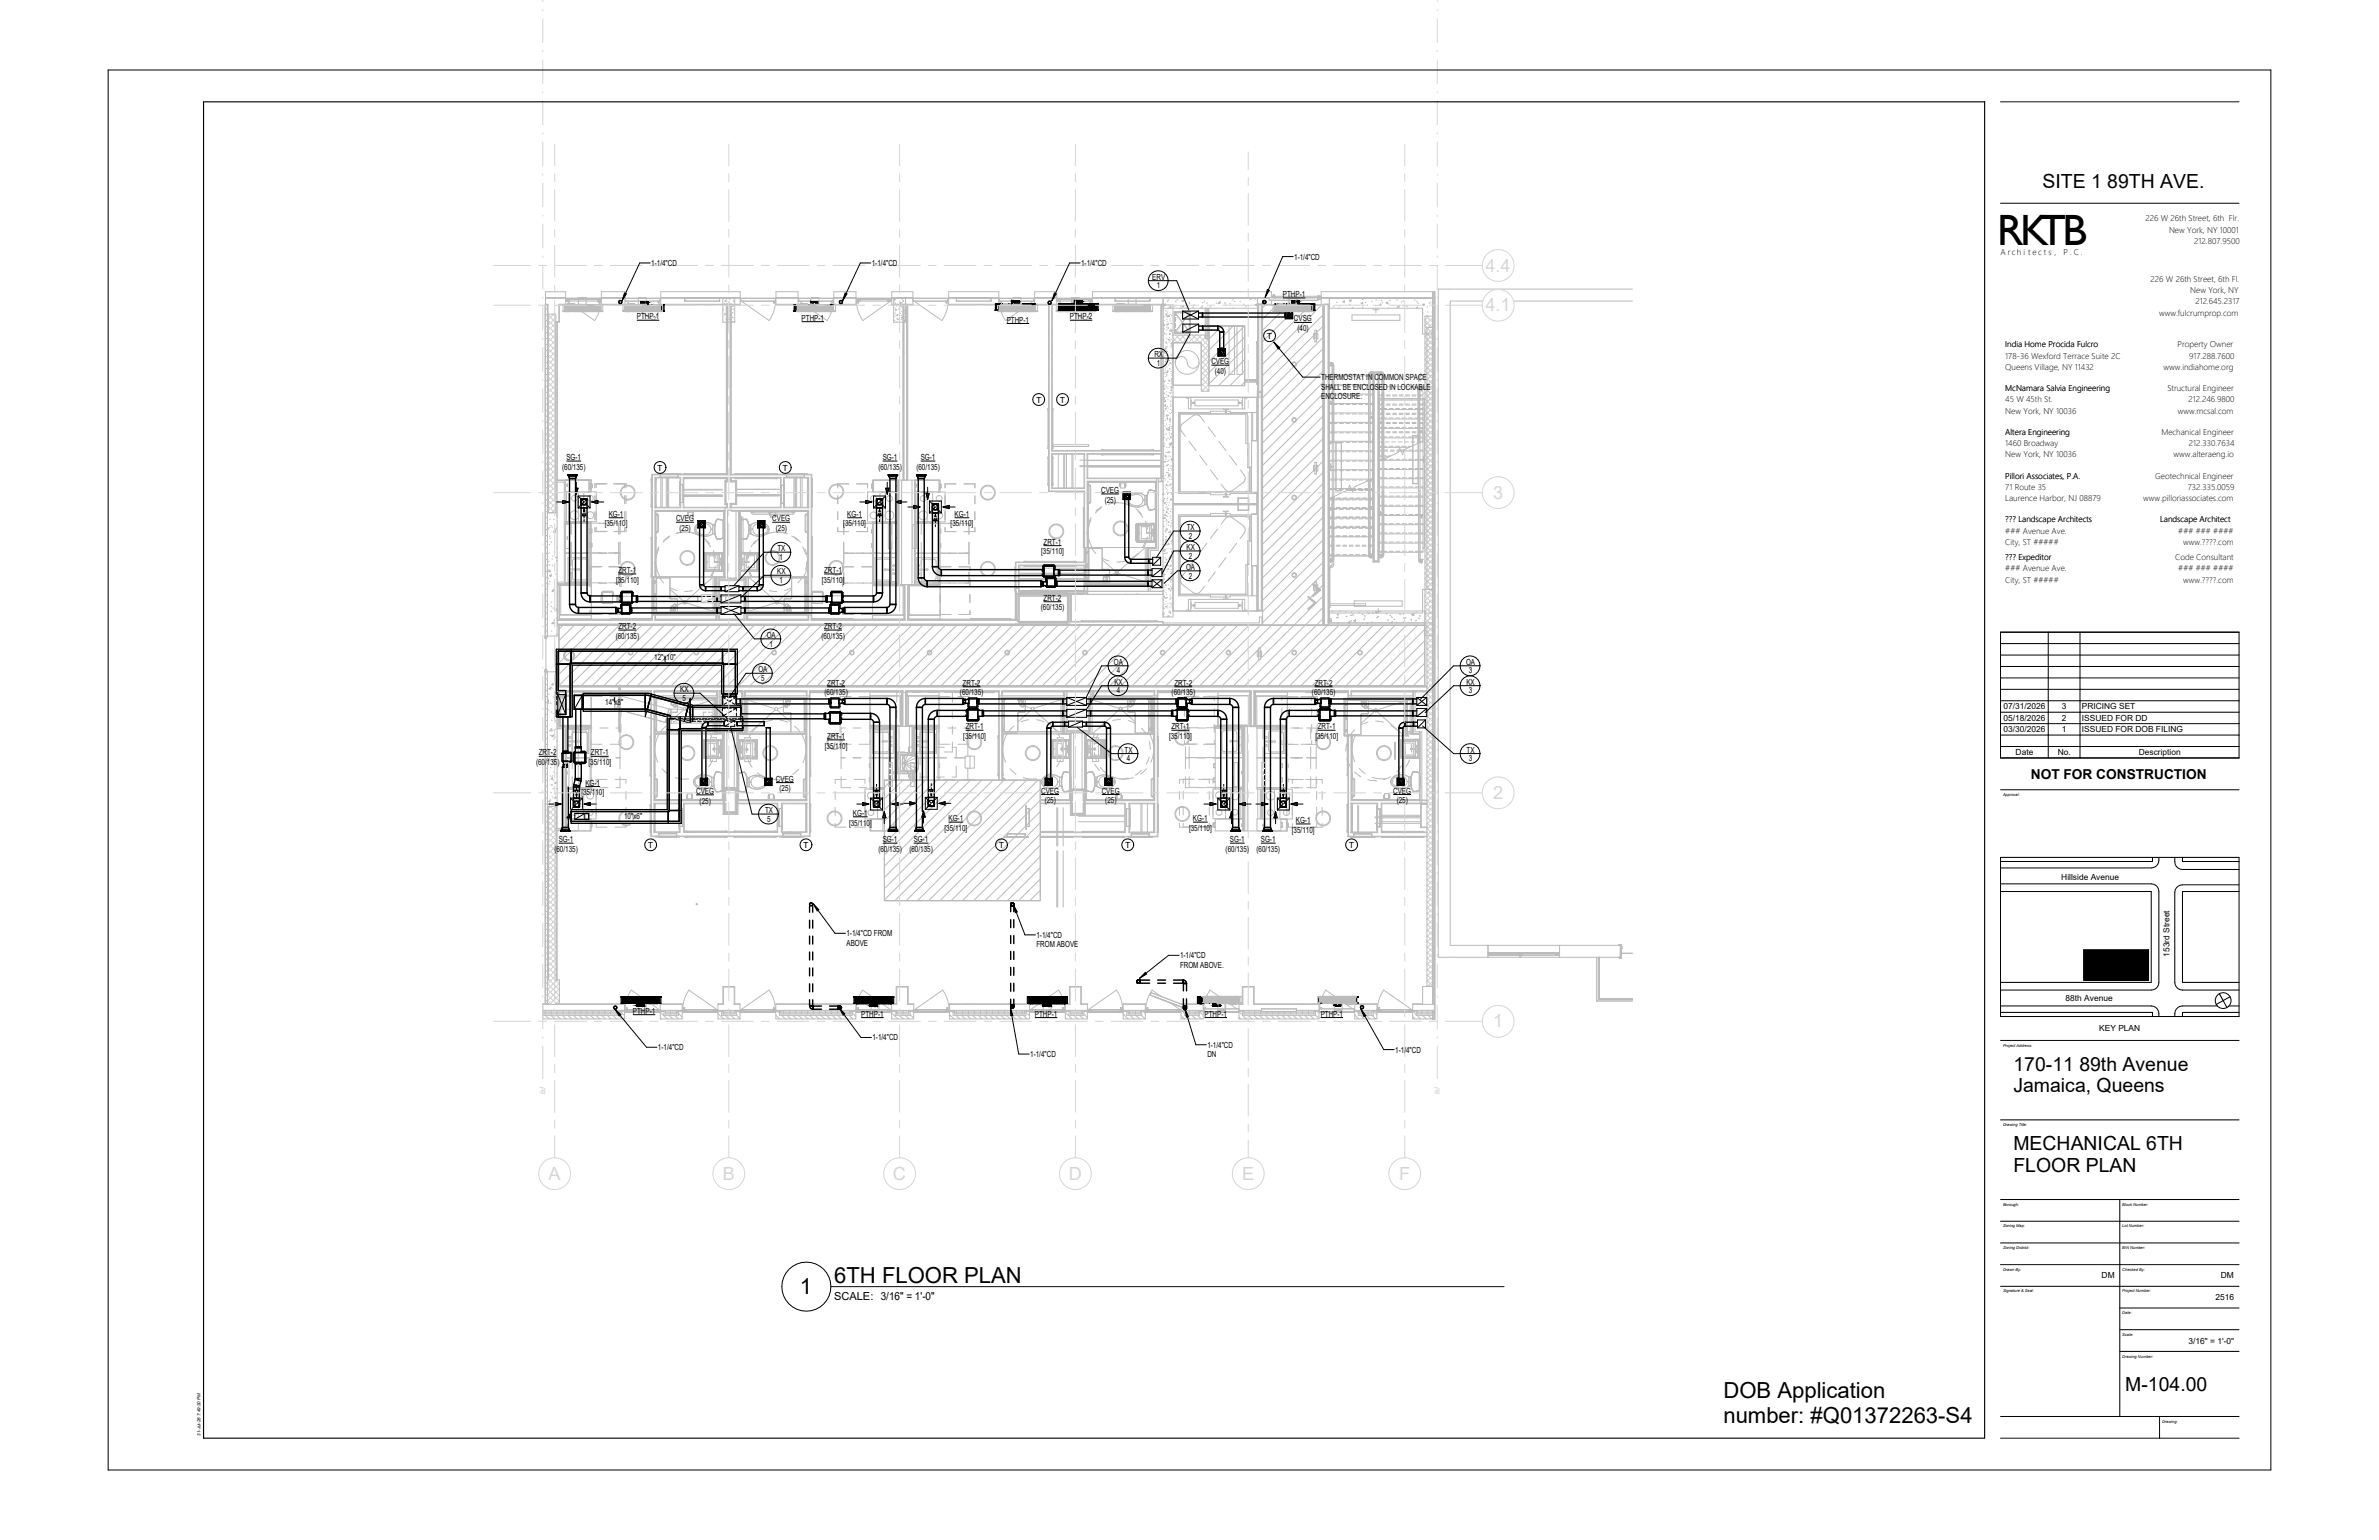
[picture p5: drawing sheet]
<svg xmlns="http://www.w3.org/2000/svg" width="864mm" height="559mm" viewBox="0 0 864 559" stroke-linecap="round" stroke-linejoin="round" font-family="sans-serif">
<defs><g id="words">
<text font-size="15.9" x="724.9" y="88.8">RKTB</text>
<g font-size="8">
<text x="302.8" y="465.5">6TH FLOOR PLAN</text>
<text x="290.4" y="469.6">1</text>
<text x="625.6" y="507.4">DOB Application</text>
<text x="625.6" y="516.4">number: #Q01372263-S4</text>
</g>
<g font-size="7.1">
<text x="741.4" y="68.3">SITE 1 89TH AVE.</text>
<text x="730.9" y="388.5">170-11 89th Avenue</text>
<text x="730.9" y="396.4">Jamaica, Queens</text>
<text x="730.9" y="417.4">MECHANICAL 6TH</text>
<text x="730.9" y="425.2">FLOOR PLAN</text>
<text x="771.5" y="504.8">M-104.00</text>
</g>
<g font-size="6.6" fill="#d6d6d6">
<text x="539.3" y="98.6">4.4</text>
<text x="539.3" y="113">4.1</text>
<text x="542" y="181">3</text>
<text x="542" y="289.9">2</text>
<text x="542" y="372.8">1</text>
<text x="199.1" y="428.1">A</text>
<text x="262.3" y="428.1">B</text>
<text x="324.2" y="428.1">C</text>
<text x="388" y="428.1">D</text>
<text x="450.9" y="428.1">E</text>
<text x="507.9" y="428.1">F</text>
</g>
<text font-size="5" x="737.2" y="282.6">NOT FOR CONSTRUCTION</text>
<g font-size="4">
<text x="302.8" y="471.7">SCALE:</text>
<text x="319.7" y="471.7">3/16&quot; = 1'-0&quot;</text>
</g>
<g font-size="3">
<text x="778.8" y="80.3">226 W 26th Street, 6th Flr.</text>
<text x="787.4" y="84.4">New York, NY 10001</text>
<text x="796.5" y="88.5">212.807.9500</text>
<text x="469.8" y="94.2">1-1/4&quot;CD</text>
<text x="726.3" y="92.6">A r ch i t ec t s ,</text>
<text x="749.1" y="92.6">P . C .</text>
<text x="236.4" y="96.5">1-1/4&quot;CD</text>
<text x="316.5" y="96.5">1-1/4&quot;CD</text>
<text x="392.5" y="96.5">1-1/4&quot;CD</text>
<text x="418.3" y="101.5">ERV</text>
<text x="420" y="104.6">1</text>
<text x="465.7" y="107.8">PTHP-1</text>
<text x="780.7" y="102.2">226 W 26th Street, 6th Fl.</text>
<text x="795.1" y="106.3">New York, NY</text>
<text x="796.9" y="110.4">212.645.2317</text>
<text x="231.2" y="115.9">PTHP-1</text>
<text x="291" y="116.4">PTHP-1</text>
<text x="365.5" y="117.1">PTHP-1</text>
<text x="388.4" y="115.9">PTHP-2</text>
<text x="469.7" y="116.7">CVSG</text>
<text x="783.8" y="114.5">www.fulcrumprop.com</text>
<text x="460" y="123.1">T</text>
<text x="471" y="120.1">(40)</text>
<text x="419.1" y="129.7">RX</text>
<text x="727.9" y="126.1">India Home Procida Fulcro</text>
<text x="727.9" y="130.1">178-36 Wexford Terrace Suite 2C</text>
<text x="790.5" y="126.1">Property Owner</text>
<text x="794.7" y="130.1">917.288.7600</text>
<text x="420" y="132.7">1</text>
<text x="439.7" y="132.2">CVEG</text>
<text x="441" y="135.7">(40)</text>
<text x="479.6" y="137.9">THERMOSTAT IN COMMON SPACE</text>
<text x="727.9" y="134.2">Queens Village, NY 11432</text>
<text x="785.3" y="134.2">www.indiahome.org</text>
<text x="479.6" y="141.4">SHALL BE ENCLOSED IN LOCKABLE</text>
<text x="727.9" y="141.9">McNamara Salvia Engineering</text>
<text x="786.8" y="141.9">Structural Engineer</text>
<text x="376.2" y="146.2">T</text>
<text x="384.9" y="146.2">T</text>
<text x="479.6" y="144.9">ENCLOSURE.</text>
<text x="727.9" y="146">45 W 45th St.</text>
<text x="794.5" y="146">212.246.9800</text>
<text x="727.9" y="150.1">New York, NY 10036</text>
<text x="790.5" y="150.1">www.mcsal.com</text>
<text x="727.9" y="157.8">Altera Engineering</text>
<text x="727.9" y="161.9">1460 Broadway</text>
<text x="784.6" y="157.8">Mechanical Engineer</text>
<text x="794.6" y="161.9">212.330.7634</text>
<text x="205.6" y="167">SG-1</text>
<text x="320.4" y="167">SG-1</text>
<text x="334.2" y="167">SG-1</text>
<text x="727.9" y="166">New York, NY 10036</text>
<text x="789" y="166">www.alteraeng.io</text>
<text x="204.1" y="170.4">(60/135)</text>
<text x="238.7" y="170.9">T</text>
<text x="284.2" y="170.9">T</text>
<text x="318.9" y="170.4">(60/135)</text>
<text x="332.6" y="170.4">(60/135)</text>
<text x="727.9" y="173.7">Pillori Associates, P.A.</text>
<text x="782.4" y="173.7">Geotechnical Engineer</text>
<text x="399.8" y="178.9">CVEG</text>
<text x="727.9" y="177.8">71 Route 35</text>
<text x="794.2" y="177.8">732.335.0059</text>
<text x="401" y="182.4">(25)</text>
<text x="727.9" y="181.9">Laurence Harbor, NJ 08879</text>
<text x="778" y="181.9">www.pilloriassociates.com</text>
<text x="219.5" y="191">[35/110]</text>
<text x="221" y="187.5">KG-1</text>
<text x="245.4" y="189.2">CVEG</text>
<text x="280.3" y="189.2">CVEG</text>
<text x="306.1" y="191">[35/110]</text>
<text x="307.6" y="187.5">KG-1</text>
<text x="345.1" y="191">[35/110]</text>
<text x="346.5" y="187.5">KG-1</text>
<text x="727.9" y="189.6">??? Landscape Architects</text>
<text x="784.1" y="189.6">Landscape Architect</text>
<text x="246.7" y="192.7">(25)</text>
<text x="281.6" y="192.7">(25)</text>
<text x="378.8" y="197.7">ZRT-1</text>
<text x="430.8" y="192.4">TX</text>
<text x="431.6" y="195.5">2</text>
<text x="727.9" y="193.6">### Avenue Ave.</text>
<text x="727.9" y="197.7">City, ST #####</text>
<text x="790.7" y="193.6">### ### ####</text>
<text x="792.5" y="197.7">www.????.com</text>
<text x="282.2" y="200.1">TX</text>
<text x="283" y="203.2">1</text>
<text x="378" y="201.1">[35/110]</text>
<text x="430.7" y="199.6">KX</text>
<text x="431.6" y="202.7">2</text>
<text x="727.9" y="203.3">??? Expeditor</text>
<text x="789.6" y="203.3">Code Consultant</text>
<text x="224.5" y="207.9">ZRT-1</text>
<text x="282.1" y="208.4">KX</text>
<text x="299.2" y="207.9">ZRT-1</text>
<text x="430.6" y="206.8">OA</text>
<text x="431.6" y="209.9">2</text>
<text x="727.9" y="207.4">### Avenue Ave.</text>
<text x="790.7" y="207.4">### ### ####</text>
<text x="223.6" y="211.4">[35/110]</text>
<text x="283" y="211.5">1</text>
<text x="298.3" y="211.4">[35/110]</text>
<text x="727.9" y="211.4">City, ST #####</text>
<text x="792.5" y="211.4">www.????.com</text>
<text x="377.8" y="221.5">(60/135)</text>
<text x="378.8" y="218">ZRT-2</text>
<text x="223.5" y="231.8">(60/135)</text>
<text x="224.5" y="228.3">ZRT-2</text>
<text x="278.3" y="231.5">OA</text>
<text x="298.2" y="231.8">(60/135)</text>
<text x="299.2" y="228.3">ZRT-2</text>
<text x="237.5" y="239.5">12&quot;x10&quot;</text>
<text x="279.4" y="234.6">1</text>
<text x="275.3" y="244">OA</text>
<text x="404.4" y="241.3">OA</text>
<text x="405.4" y="244.4">4</text>
<text x="532.2" y="241.3">OA</text>
<text x="533.2" y="244.4">3</text>
<text x="246.9" y="251.2">KX</text>
<text x="276.3" y="247.1">5</text>
<text x="300.3" y="248.9">ZRT-2</text>
<text x="349.5" y="248.9">ZRT-2</text>
<text x="404.5" y="248.5">KX</text>
<text x="405.4" y="251.6">4</text>
<text x="426.3" y="248.9">ZRT-2</text>
<text x="477.3" y="248.9">ZRT-2</text>
<text x="532.3" y="248.5">KX</text>
<text x="533.2" y="251.6">3</text>
<text x="219.7" y="256">14&quot;x8&quot;</text>
<text x="247.8" y="254.3">5</text>
<text x="299.3" y="252.4">(60/135)</text>
<text x="348.5" y="252.4">(60/135)</text>
<text x="425.3" y="252.4">(60/135)</text>
<text x="476.3" y="252.4">(60/135)</text>
<text x="727.3" y="257.4">07/31/2026</text>
<text x="748.5" y="257.4">3</text>
<text x="755.7" y="257.4">PRICING SET</text>
<text x="727.3" y="261.6">05/18/2026</text>
<text x="748.5" y="261.6">2</text>
<text x="755.7" y="261.6">ISSUED FOR DD</text>
<text x="300.3" y="268.1">ZRT-1</text>
<text x="349.7" y="268.1">[35/110]</text>
<text x="350.5" y="264.6">ZRT-1</text>
<text x="424.4" y="268.1">[35/110]</text>
<text x="425.2" y="264.6">ZRT-1</text>
<text x="477.5" y="268.1">[35/110]</text>
<text x="478.3" y="264.6">ZRT-1</text>
<text x="727.3" y="265.7">03/30/2026</text>
<text x="748.5" y="265.7">1</text>
<text x="755.7" y="265.7">ISSUED FOR DOB FILING</text>
<text x="195.6" y="274.1">ZRT-2</text>
<text x="214.5" y="274.1">ZRT-1</text>
<text x="299.4" y="271.6">[35/110]</text>
<text x="408.2" y="273.2">TX</text>
<text x="532.4" y="273.2">TX</text>
<text x="731.7" y="274">Date</text>
<text x="747" y="274">No.</text>
<text x="776.4" y="274">Description</text>
<text x="194.6" y="277.6">(60/135)</text>
<text x="213.6" y="277.6">[35/110]</text>
<text x="409" y="276.2">4</text>
<text x="533.2" y="276.2">3</text>
<text x="212.5" y="285.1">KG-1</text>
<text x="281.7" y="283.6">CVEG</text>
<text x="283" y="287.1">(25)</text>
<text x="378" y="288">CVEG</text>
<text x="400" y="288">CVEG</text>
<text x="505.8" y="288">CVEG</text>
<text x="211.1" y="288.6">[35/110]</text>
<text x="252.7" y="288.1">CVEG</text>
<text x="254" y="291.6">(25)</text>
<text x="379.2" y="291.5">(25)</text>
<text x="401.2" y="291.5">(25)</text>
<text x="507" y="291.5">(25)</text>
<text x="226.6" y="297.1">10&quot;x6&quot;</text>
<text x="277.7" y="295.1">TX</text>
<text x="278.5" y="298.2">5</text>
<text x="308.2" y="299.5">[35/110]</text>
<text x="309.6" y="296.1">KG-1</text>
<text x="344.3" y="298">KG-1</text>
<text x="433.1" y="298">KG-1</text>
<text x="470.4" y="298.6">KG-1</text>
<text x="202.8" y="305.6">SG-1</text>
<text x="320.4" y="305.6">SG-1</text>
<text x="331.7" y="305.6">SG-1</text>
<text x="342.9" y="301.5">[35/110]</text>
<text x="431.6" y="301.5">[35/110]</text>
<text x="446.5" y="305.6">SG-1</text>
<text x="457.7" y="305.6">SG-1</text>
<text x="469" y="302.1">[35/110]</text>
<text x="201.2" y="309.1">(60/135)</text>
<text x="235.3" y="307.8">T</text>
<text x="291.7" y="307.8">T</text>
<text x="318.9" y="309.1">(60/135)</text>
<text x="330.1" y="309.1">(60/135)</text>
<text x="362.7" y="307.8">T</text>
<text x="408.5" y="307.8">T</text>
<text x="444.9" y="309.1">(60/135)</text>
<text x="456.1" y="309.1">(60/135)</text>
<text x="489.8" y="307.8">T</text>
<text x="748.3" y="319.3">Hillside Avenue</text>
<text x="307.3" y="339.7">1-1/4&quot;CD FROM</text>
<text x="376.2" y="340.3">1-1/4&quot;CD</text>
<text x="307.3" y="343.2">ABOVE</text>
<text x="376.2" y="343.8">FROM ABOVE</text>
<text x="428.4" y="347.7">1-1/4&quot;CD</text>
<text x="787.5" y="347.1" transform="rotate(-90 787.5 347.1)">153rd Street</text>
<text x="428.4" y="351.2">FROM ABOVE.</text>
<text x="749.8" y="363.3">88th Avenue</text>
<text x="229.7" y="367.9">PTHP-1</text>
<text x="312.6" y="368.9">PTHP-1</text>
<text x="375.7" y="368.9">PTHP-1</text>
<text x="437.3" y="368.9">PTHP-1</text>
<text x="479.4" y="368.9">PTHP-1</text>
<text x="316.7" y="377.5">1-1/4&quot;CD</text>
<text x="762" y="374.3">KEY PLAN</text>
<text x="238.9" y="381.1">1-1/4&quot;CD</text>
<text x="374" y="383.5">1-1/4&quot;CD</text>
<text x="438.3" y="380.2">1-1/4&quot;CD</text>
<text x="438.3" y="383.7">DN</text>
<text x="506.5" y="381.9">1-1/4&quot;CD</text>
<text x="762.9" y="463.9">DM</text>
<text x="806.2" y="463.9">DM</text>
<text x="804.3" y="471.8">2516</text>
<text x="794.5" y="487.5">3/16&quot; = 1'-0&quot;</text>
</g>
<text font-size="1.6" x="72.7" y="521" transform="rotate(-90 72.7 521)">31-Jul-26 7:49:30 PM</text>
<g font-size="1.4">
<text x="727.1" y="288.8">Approval:</text>
<text x="727.1" y="379.8">Project Address:</text>
<text x="727.1" y="408.6">Drawing Title:</text>
<text x="727.1" y="437.5">Borough:</text>
<text x="770.4" y="437.5">Block Number:</text>
<text x="727.1" y="445.4">Zoning Map:</text>
<text x="770.4" y="445.4">Lot Number:</text>
<text x="727.1" y="453.3">Zoning District:</text>
<text x="770.4" y="453.2">BIN Number:</text>
<text x="727.1" y="461.1">Drawn By:</text>
<text x="770.4" y="461.1">Checked By:</text>
<text x="727.1" y="469">Signature &amp; Seal:</text>
<text x="770.4" y="469">Project Number:</text>
<text x="770.4" y="476.8">Date:</text>
<text x="770.4" y="484.7">Scale:</text>
<text x="770.4" y="492.6">Drawing Number:</text>
<text x="784.8" y="516.2">Drawing:</text>
</g>
</g></defs>
<g fill="#959595">
<path d="M214.8 182.1l2.2-.5v1.1z"/>
<path d="M208.9 177.2h.9l-.6 2.1z"/>
<path d="M204.2 181.6l2.2 .5-2.2 .6z"/>
<path d="M314.3 181.6l2.2 .5-2.2 .6z"/>
<path d="M321.5 177.2h1.2l-.6 2.1z"/>
<path d="M325.2 182.1l1.9-.5v1.1z"/>
<path d="M342.4 184l2.1-.6v1.1z"/>
<path d="M336.2 179h1.1l-.6 2.1z"/>
<path d="M331.8 183.4l1.5 .4v.3l-1.5 .4z"/>
<path d="M340.9 291.5l2.1-.6v1.2z"/>
<path d="M335.3 294.3l.5 2.2h-1.1z"/>
<path d="M330.3 290.9l2.1 .6-2.1 .6z"/>
<path d="M439.3 291.2l2.1 .6-2.1 .5z"/>
<path d="M447 294.6l.5 2.1h-1z"/>
<path d="M449.9 291.8l2.1-.6v1.1z"/>
<path d="M468.7 291.8l2.1-.6v1.1z"/>
<path d="M463.1 294.6l.5 2.1h-1.1z"/>
<path d="M458.1 291.2l.9 .2v.7l-.9 .2z"/>
<path d="M212.1 291.8l2.1-.6v1.1z"/>
<path d="M206.5 294.6l.5 2.1h-.7z"/>
<path d="M201.5 291.2l2.1 .6-2.1 .5z"/>
<path d="M313.2 291.2l2.2 .6-2.2 .5z"/>
<path d="M321 294.6l.6 2.1h-1.2z"/>
<path d="M325.2 291.4l.8-.2v1.1l-.8-.2z"/>
</g>
<g fill="#bbb">
<path d="M217 181.6l.2-.1v1.2l-.2-.1z"/>
<path d="M208.9 177.1h1.1l-.6 2.2 .4-2.1z"/>
<path d="M204.5 181.5l2.1 .6-2.1 .6 1.9-.6z"/>
<path d="M314.5 181.5l2.2 .6-2.2 .6 2-.6z"/>
<path d="M321.7 177.1h1.2l-.6 2.2 .4-2.1z"/>
<path d="M327.1 181.6l.2-.1v1.2l-.2-.1z"/>
</g>
<g fill="none" stroke="#bbb" stroke-width=".36">
<path d="M198 112.1h.7M198 114.2h.7M198 116.4h.7M198 118.5h.7M198 110.7h.7M198 110.4h1v6.3M198 108h7.3M198 108.2h262.8M198.7 116.9h.3M202.1 116.9v57.5h3M202.4 116.9v57.2h12.3v4.4M204.4 112.9h.4z"/>
<path d="M204.4 110.7h.4M204.4 113h.4M204.4 110.7v2.3M204.4 110.7h14.4M204.5 110.7h.2M204.5 110.7h.3M204.8 113h13.6M204.9 110.6v.1M205.1 110.7l.1 2.2h-.4M205.2 111h12.8M205.2 112.8h12.8M205.2 111.2h.1"/>
<path d="M205.2 111.1h.1M205.2 111.4h.1M205.2 111.3h.1M205.2 111.6h.1M205.2 111.5h.1M205.2 111.8h.1M205.2 111.7h.1M205.2 112h.1M205.2 111.9h.1M205.2 112.2h.1M205.2 112.1h.1M205.2 112.4h.1"/>
<path d="M205.2 112.3h.1M205.2 112.6h.1M205.2 112.5h.1M205.2 112.8h.1M205.2 112.7h.1M205.2 111.1v.1M205.2 111.3v.1M205.2 111.5v.1M205.2 111.7v.1M205.2 111.9v.1M205.2 112.1v.1M205.2 112.1h12.8"/>
<path d="M205.2 111.8h12.8M205.2 111.2h12.8M205.2 111.4h12.8M205.2 111.6h12.8M205.2 112h12.8M205.2 112.2h12.8M205.2 112.4h12.8M205.2 112.6h12.8M205.2 111.1h12.8M205.2 111.3h12.8M205.2 111.5h12.8M205.2 111.9h12.8"/>
<path d="M205.3 110.6v-4.7h-7.3v124.9M205.3 110.4h-2.5v6.3h-1M205.4 110.5h.4M205.4 110.5h3.6M205.5 108.3v1M205.5 108.3h.1M205.5 109.1l10.4 7.2a12.6 12.6 0 0 0 2.2-7.2M205.5 109.3h12.6M205.5 108.3h12.6M205.5 109.2h.1M205.6 108.9h.1M205.6 108.7h.1"/>
<path d="M205.6 108.7h11.9M205.6 108.9h.2M205.6 108.7v.2M205.7 108.9h.1M205.7 108.7h.1M205.7 108.8h.1M205.7 108.7h-.1M205.7 108.8v.1M205.8 108.7h.1M205.8 109.2h.1M205.8 108.9h.1M205.8 108.4h.1"/>
<path d="M205.8 109v.1M205.8 108.4v.2M205.8 110.5h1.4M205.8 110.4h2.8M205.8 110.4v.1M205.8 108.8v.1M205.8 110.4h.1M205.9 108.4h.1M205.9 108.3l-.1 .9M205.9 108.3v.2M205.9 108.7h.1M205.9 110.4h2.7"/>
<path d="M205.9 110.4h2.6h-.2M205.9 109.2h.1M205.9 110.4h2.4M205.9 108.5v.2M206 108.4h.1M205.9 108.5h.1M206 108.7h-.1M206 108.7h.1M206 108.3v.2M206 108.5h.1M206 108.3h.1M206 110.4h1.5"/>
<path d="M206 109.2h.1M206.1 108.5h.1M206.1 108.5v.1M206.1 108.6h-.1M206.1 108.4v.2M206.1 108.7h.1M206.1 108.6h.1M206.2 108.4h.1M206.2 108.7h.1M206.1 108.4h.1M206.2 110.4h.5M206.2 109.2h.1"/>
<path d="M206.2 109.1h.1M206.2 108.4l-.1 .3M206.2 108.9v.3M206.2 108.9h.1M206.2 108.7v.1M206.2 108.8h.1M206.2 108.6h.1M206.2 109.1h.2M206.2 108.6h.2M206.2 108.4v.2M206.2 108.9l.2 .2M206.2 108.3h.1"/>
<path d="M206.2 108.4l.2 .2M206.3 108.6h.1M206.3 108.9v.4M206.3 109.2h.1M206.3 109.1h.1M206.3 108.9h.1M206.3 108.7h.1M206.4 109.1h.1M206.3 109.1l.1 .1M206.4 109.3h.1M206.4 108.9h.1M206.4 108.8h-.1"/>
<path d="M206.4 108.7h.1M206.4 108.6h.1M206.4 109.2h.1M206.4 110.4h1.6h-1.6M206.4 108.7h-.3M206.4 108.4h.1M206.4 108.4l-.2 .2M206.4 108.9l-.2 .2M206.4 108.4h-.6M206.4 108.4v.8M206.4 108.9h-.2M206.4 109.1l-.2 .1"/>
<path d="M206.4 108.9v.2M206.5 108.3h.1M206.5 109.2h.1M206.5 108.3l-.1 .4M206.6 109.2h.1M206.6 108.8h.1M206.6 108.7h.1M206.6 108.7v.1M206.7 108.8h.1M206.7 109.2h-.1M206.7 108.3h.1M206.7 108.7h.1"/>
<path d="M206.7 110.4h1.1h-1.1M206.7 108.3v.1M206.7 109.2h.1M206.7 108.7v.5M206.7 110.4h1.6h-2.2h1.4M206.8 110.4h.3M206.9 110.4h.6M207 110.4h.5M207.1 110.4h.1M207.1 110.4h.4M207.1 110.4h.3zM207.3 110.5h1.3"/>
<path d="M207.5 110.4h.8M207.5 110.4h.9M207.9 110.4h-1.4h1.4M208.1 110.4h-1.8h1.9M208.3 110.4h.1M208.6 110.4v.1M208.7 110.5h.3M209.6 110.5h.3M209.6 110.5h3.6M209.9 108.3h.1M209.9 110.5h2.9M209.9 108.3h2.9"/>
<path d="M209.9 108.3v2.2M210 108.1h2.7M210 108.1l-.1 .2M210.1 108.3h1M210.1 108.1h2.5M210.2 108.1h1.2zM210.4 108.1h1zM210.5 108.1h.9zM210.6 108.1h.8zM210.8 108.1h.1M210.7 108.1h.1M210.8 108.1h.6"/>
<path d="M210.9 108.1h.5zM211 108.1h.4M211.1 108.1h.3M211.2 108.3h.3M211.2 108.1h.2M211.4 108.1h1.1zM211.4 108.1h1zM211.4 108.1h.6zM211.4 108.1h.5M211.4 108.1h.4M211.4 108.1h.1M211.4 108.1h.3z"/>
<path d="M211.4 108.1h.2M211.6 108.1h.5zM211.6 108.1h.1M211.6 108.1h.6zM211.7 108.3h1M212.7 108.1l.1 .2M212.7 108.3h.1M212.8 110.5h.4M212.8 108.3v2.2M217 108.9h.1M217 108.7v.5M217 108.3h.1"/>
<path d="M217 108.8h.1M217 108.7h.1M217 109.3h.1M217 108.9l.2 .1M217 108.8v.1M217.1 108.7h.1M217.1 108.7v.1M217.1 108.8h.1M217.1 108.3v.4M217.2 108.4h.1M217.2 109.1h.1M217.2 109.3h.1"/>
<path d="M217.2 108.7h.1M217.2 109.2l-.2 .1M217.2 108.9v.3M217.2 109.2h.6M217.2 108.9h.8M217.2 108.6h.1M217.2 108.4h.3M217.2 108.4v.7M217.2 108.3h.1M217.2 108.4v.2M217.2 108.9l.2 .2M217.2 109.2h.1"/>
<path d="M217.3 109.2h.1M217.2 108.9h.1M217.3 108.7h.1M217.3 108.8h.1M217.3 109.1h.1M217.3 108.9h.1M217.3 109.1l-.1 .1M217.3 109.1v.2M217.3 109.1v.1M217.3 109.3h.1M217.4 109.2h.1M217.4 109.2h-.1"/>
<path d="M217.4 108.9h.1M217.4 108.6h.1M217.4 108.7h.1M217.4 108.8h.1M217.4 109.1h.1M217.4 108.4h.1M217.4 108.6l-.2 .1M217.4 108.4l-.2 .2M217.4 108.9l-.2 .2M217.4 109.3v.4M217.4 109.4h.3M217.4 108.7v.1"/>
<path d="M217.4 109.7v.2M217.4 109.7h.1M217.4 108.4v.3M217.4 108.9v.3M217.4 109.9h.1M217.4 108.3h.1M217.4 109.7l.1 .2M217.4 109.7h.2M217.5 109.9h.1M217.5 109.2h.1M217.5 109.1h-.3M217.5 108.4h.1"/>
<path d="M217.5 108.7h.1M217.5 108.9v.1M217.6 108.9l.1 .3M217.6 108.9h.1M217.6 109.1h.1M217.6 108.8l.3 .1M217.6 109.2h.1M217.6 109.9h.1M217.6 109.7v.2M217.6 109.7h.1M217.7 108.4h.1M217.7 109.3l-.1 .4"/>
<path d="M217.7 108.7h.1M217.7 108.5h.1M217.7 108.4v.1M217.7 109.2h.1M217.7 109.1h.1M217.7 108.8v.1M217.7 108.3v.2M217.7 108.9h.1M217.7 108.9l.1 .1M217.7 109.1v.1M217.8 108.7h.1M217.8 108.5h.1"/>
<path d="M217.8 108.3v.9M217.8 109.1l-.2 .1M217.8 109.1h.1M217.8 109h.1M217.8 108.9h.1M217.8 108.8v.1M217.8 109.2h.1M217.8 108.4h.1M217.8 108.3h.1M217.8 109v.1M217.8 108.4l.1 .2M217.9 108.6h.1"/>
<path d="M217.9 108.9h.1M217.9 108.7h.1M217.9 108.9h-.1M217.9 108.3l-.1 .1M218 108.7h.1M218 108.8v.1M218 108.8h.1M218 108.9h.1M218 108.7v.2M218 108.7h-.3M218 111.1h.1M218 111.3h.1"/>
<path d="M218 111.5h.1M218 111.6h.1M218 111.7h.1M218 111.8h.1M218 111.9h.1M218 112h.1M218 112.1h.1M218 112.2h.1M218 112.3h.1M218 112.4h.1M218 112.5h.1M218 112.6h.1"/>
<path d="M218 112.7h.1M218 112.8h.1M218 111.1v.1M218 111.3v.1M218 111.5v.1M218 111.7v.1M218 111.9v.1M218 112.1v.1M218 111.1v1.7M218.1 109.2h.1M218.1 110.7l-.1 2.2h.4M218.1 108.3v1"/>
<path d="M218.1 108.3h.1M218.3 110.6v.1M218.3 110.6v-4.7h8.6v4.7M218.3 110.4h8.6M218.3 108h8.6M218.4 112.9h.4zM218.4 113h.4M218.4 110.7h.4M218.4 110.7h.3M218.5 110.7h.2M218.8 110.7v2.3M226.2 110.7h.4"/>
<path d="M226.2 113h.4M226.2 110.7v2.3M226.2 110.7h.3M226.2 113h14.3M226.5 110.7h-.3h14.3M226.7 110.6v.1M226.8 110.7l.1 2.2h-.7h.4M226.9 111h12.9M226.9 112.8h12.9M226.9 111.2h.1M226.9 111.1h.1M226.9 111.4h.1"/>
<path d="M226.9 111.3h.1M226.9 111.6h.1M226.9 111.5h.1M226.9 111.8h.1M226.9 111.7h.1M226.9 112h.1M226.9 111.9h.1M226.9 112.2h.1M226.9 112.1h.1M226.9 112.4h.1M226.9 112.3h.1M226.9 112.6h.1"/>
<path d="M226.9 112.5h.1M226.9 112.8h.1M226.9 112.7h.1M226.9 111.1v.1M226.9 111.3v.1M226.9 111.5v.1M226.9 111.7v.1M226.9 111.9v.1M226.9 112.1v.1M226.9 112.1h12.9M226.9 111.8h12.9M226.9 111.2h12.9"/>
<path d="M226.9 111.4h12.9M226.9 111.6h12.9M226.9 112h12.9M226.9 112.2h12.9M226.9 112.4h12.9M226.9 112.6h12.9M226.9 111.1h12.9M226.9 111.3h12.9M226.9 111.5h12.9M226.9 111.9h12.9M227 108.3h12.7v1h-12.7zM227.2 110.5h.4"/>
<path d="M227.2 110.5h3.6M227.3 109.3l10.1 7a12.5 12.5 0 0 0 2.3-7M227.6 110.5h.1M227.6 110.4h2.8M227.6 110.4v.1M227.6 110.4h1.4zM227.7 110.4h.1M227.7 110.4h1.3M227.7 110.5h1.3M227.8 110.4h.3M227.9 110.4h1.1M228.1 110.4h.9"/>
<path d="M228.2 110.4h.8M228.2 110.4h.4M228.3 110.4h.7M228.4 110.4h.6M228.5 110.4h.5M228.6 110.4h.4M228.6 110.4h.4zM228.7 110.4h.3M228.8 110.4h.2M228.9 110.4h.1M229 110.4h1.4h-.2M229 110.4h1.2"/>
<path d="M229 110.4h1.3M229 110.4h1.1M229 110.4h1zM229 110.4h.9M229 110.4h.8h-.4M229 110.4h.4M229 110.4h.7M229 110.4h.6M229 110.4h.3M229 110.4h.1M229.4 110.5h1M229.4 110.4h.1"/>
<path d="M230.4 110.4v.1M230.5 110.5h.3M231.3 110.5h.4M231.3 110.5h3.6M231.7 108.3h.1M231.7 110.5h2.8M231.7 108.3h2.8M231.7 108.3v2.2M231.8 108.3h.2M231.9 108.1h2.3M232 108.1h1.1zM232 108.1h.6z"/>
<path d="M232.1 108.3h.7M232.1 108.1h1zM232.3 108.1h.8zM232.4 108.1h.2zM232.4 108.1h.7zM232.5 108.1h.6zM232.6 108.1h.5M232.7 108.1h.4M232.8 108.1h.3M232.9 108.1h.2M233 108.3h.3M233 108.1h.1"/>
<path d="M233.1 108.1h1zM233.1 108.1h.9zM233.1 108.1h.8zM233.1 108.1h.7zM233.1 108.1h.3M233.1 108.1h.5zM233.1 108.1h.4M233.1 108.1h.3zM233.4 108.3h.8M233.4 108.1h.8zM233.4 108.1h.3M233.4 108.1h.8"/>
<path d="M234.2 108.1h.1M234.2 108.1h.2M234.3 108.3h.1M234.4 108.1h-2.6l-.1 .2M234.4 108.1l.1 .2M234.5 108.3h.1M234.5 110.5h.4M234.5 108.3v2.1M239 109.3v.4M239 109.4h.2M239 109.7v.2M239 109.7h.1"/>
<path d="M239 109.9h.1M239 109.7h.2M239 109.9h.2M239.2 109.9h.1M239.2 109.7v.2M239.2 109.7h.1M239.2 109.3v.4M239.8 111.1h.1M239.8 111.3h.1M239.8 111.5h.1M239.8 111.6h.1M239.8 111.7h.1"/>
<path d="M239.8 111.8h.1M239.8 111.9h.1M239.8 112h.1M239.8 112.1h.1M239.8 112.2h.1M239.8 112.3h.1M239.8 112.4h.1M239.8 112.5h.1M239.8 112.6h.1M239.8 112.7h.1M239.8 112.8h.1M239.8 111.1v.1"/>
<path d="M239.8 111.3v.1M239.8 111.5v.1M239.8 111.7v.1M239.8 111.9v.1M239.8 112.1v.1M239.9 110.6v-4.7h28.8v4.7h-3.7M239.9 110.4h28.8M239.9 108h28.8M239.9 110.7l-.1 2.2h.4M240.1 110.6v.1M240.2 112.9h.4zM240.2 113h.4"/>
<path d="M240.5 110.7h-.3h.4M240.5 110.7h-.2h.2M240.6 110.7v2.3M248.6 108.3h12.6v1h-12.6zM262.4 112.5l.1 .1M262.4 108.2v8.7h4.3v-8.7M262.5 112.2l-.1 .1M262.6 110.6h-.2M262.9 114.3l.1 .1M263 110.2l.1 .3h-.3zM263.1 113.8h-.2M263.1 109.1l.4-.1-.1 .3z"/>
<path d="M263.4 113.9l.3-.2v.3l-.3-.1M263.6 115.8l.1 .1M263.6 109.9l.1 .1M263.7 115.4l-.2 .1M263.7 110.6v61.5h-27.1v52.8h-33.5v-12.5M263.7 116l.1 .1M263.7 116.6h.3M263.7 113.9l-.1 .1M263.8 110.4h-.2M263.8 113l.1 .1M263.8 112.4h-.2M263.8 108.7l-.1 .1"/>
<path d="M263.8 112l.2 .1M263.8 113.1l-.1 .3M263.8 110.8l-.1 .1M263.9 109.3l-.1 .1M263.9 110.6v61.7M264.1 110.6h-61v6.3h-1.6v57.2h.3v-60.1h-2.8v72.1M264.1 110.4v61.9h-27.3v52.8h-34.4M264.1 110.3l.1 .4h-.4zM264.3 112h-.2M264.5 116.8l.1 .1M264.7 116.8l.1 .1M264.7 110.9l.1 .1"/>
<path d="M264.7 109.6l.2 .1M264.7 115.5l.1 .5-.4-.1zM264.8 115.3h-.2M264.8 114.4l.3-.2-.1 .3zM264.8 112.6l.1 .1M265 108.6h-.2M265 110.4v61.9h29.5v52.8h34.1v-13M265.2 110.6v61.7M265.4 114.4l.1 .1M265.5 110.6v61.5h29.2v52.8h33.6v-12.8M265.5 110.2h-.1M265.9 111l.3-.1-.1 .3z"/>
<path d="M265.9 115.1h-.1M266 116.6l-.1 .1M266 113.4l-.2 .1M266 115.1l-.1 .1M266.1 113.6l-.1 .1M266.1 112l-.1 .1M266.2 110.5l-.1 .1M266.3 109h-.2M266.3 115.3l.1 .1M266.3 109.5l.1 .1M266.3 112.1l.1 .1M266.3 110.5l.1 .3h-.3z"/>
<path d="M266.5 112.5l.1 .1M266.5 116.7h-.2M266.7 108.4h-.1M268.9 108.3h12.6v1h-12.6zM269.1 109.3l10.1 7a12.5 12.5 0 0 0 2.3-7M280.8 109.3v.4M280.8 109.4h.2M280.8 109.7v.2M280.8 109.7h.1M280.8 109.9h.1M280.8 109.7h.2M280.8 109.9h.2"/>
<path d="M281 109.9h.1M281 109.7v.2M281 109.7h.1M281 109.3v.4M281.7 110.4h8M281.7 108h8M288.9 112.9h.4zM288.9 110.7h.4M288.9 113h.4M288.9 110.7v2.3M288.9 110.7h14.4M288.9 110.7h.3"/>
<path d="M289 110.7h.3M289.3 113h14M289.4 110.6v.1M289.6 110.7h.1M289.7 111h12.8M289.7 112.8h12.8M289.7 111.2h.1M289.7 111.1h.1M289.7 111.4h.1M289.7 111.3h.1M289.7 111.6h.1M289.7 111.5h.1"/>
<path d="M289.7 111.8h.1M289.7 111.7h.1M289.7 112h.1M289.7 111.9h.1M289.7 112.2h.1M289.7 112.1h.1M289.7 112.4h.1M289.7 112.3h.1M289.7 112.6h.1M289.7 112.5h.1M289.7 112.8h.1M289.7 112.7h.1"/>
<path d="M289.7 111.1v.1M289.7 111.3v.1M289.7 111.5v.1M289.7 111.7v.1M289.7 111.9v.1M289.7 112.1v.1M289.7 112.1h12.8M289.7 111.8h12.8M289.7 111.2h12.8M289.7 111.4h12.8M289.7 111.6h12.8M289.7 112h12.8"/>
<path d="M289.7 112.2h12.8M289.7 112.4h12.8M289.7 112.6h12.8M289.7 111.1h12.8M289.7 111.3h12.8M289.7 111.5h12.8M289.7 111.9h12.8M289.9 108.3h12.6v1h-12.6zM289.9 110.5h.4M289.9 110.5h3.6M289.9 110.5l3.4 .1M290.1 109.3l10.1 7a12.5 12.5 0 0 0 2.3-7"/>
<path d="M290.3 110.5h1.4M290.3 110.4h1.8M290.3 110.4h2.8M290.3 110.4v.1M290.4 110.4h1.7M290.4 110.4h.1M290.7 110.4h.7h-.1M290.8 110.4h.4M290.9 110.4h-.4h1.5M290.9 110.4h.4M290.9 110.4h2M290.9 110.4h1.6"/>
<path d="M291.2 110.4h.7M291.2 110.4h.3M291.3 110.4h-.3h1.1M291.3 110.4h.6M291.5 110.4h1.3h-.3M291.5 110.4h.3M291.5 110.4h.4M291.5 110.4h.1M291.5 110.4h1.2M291.5 110.4h1.1M291.7 110.4h.1M291.7 110.4h.2"/>
<path d="M291.9 110.4h.2M291.9 110.4h.1M291.9 110.4h.5h-.3M292.1 110.4h-.8h.8l-.3 .1M292.1 110.4h.8M292.1 110.5h1M292.5 110.4h-1.9h2.3M292.9 110.4h.1M293.1 110.4v.1M293.2 110.5h.1M293.3 110.5h.2M293.5 110.5l-.2 .1"/>
<path d="M294.1 110.5h.3M294.4 108.3h.1M294.4 110.5h2.9M294.4 108.3h2.9M294.4 108.3v2.1M294.5 108.1h1.6M294.5 108.1h2.7M294.5 108.1l-.1 .2M294.6 108.3h.1M294.6 108.1h1.9M294.9 108.1h.1M294.8 108.1h.5z"/>
<path d="M294.8 108.3h.8M294.9 108.1h.4M294.9 108.1h1M295 108.1h.9zM295.1 108.1h.8zM295.3 108.1h.1M295.3 108.1h.6M295.3 108.1h.4M295.4 108.1h.5zM295.5 108.1h.4M295.5 108.1h.2M295.6 108.1h.1"/>
<path d="M295.7 108.3h.3M295.7 108.1h.2M295.7 108.1h.8M295.9 108.1h1.1zM295.9 108.1h1zM295.9 108.1h.8zM295.9 108.1h.6M295.9 108.1h.7zM295.9 108.1h.6zM295.9 108.1h.5M295.9 108.1h.2M295.9 108.1h.4h-.2"/>
<path d="M295.9 108.1h.1M296.1 108.1h.8zM296.2 108.3h.7M296.5 108.1h.6M296.5 108.1h.1M296.5 108.1h.7M297 108.3h.2M297.2 108.1l.1 .2M297.2 108.3h.1M297.3 110.5h.3M297.3 108.3v2.1M297.6 110.5l-3.5 .1"/>
<path d="M301.8 109.3v.4M301.8 109.4h.2M301.8 109.7v.2M301.8 109.7h.1M301.8 109.9h.1M301.8 109.7h.2M301.8 109.9h.2M302 109.9h.1M302 109.7v.2M302 109.7h.1M302 109.3v.4M302.5 111.1h.1"/>
<path d="M302.5 111.3h.1M302.5 111.5h.1M302.5 111.6h.1M302.5 111.7h.1M302.5 111.8h.1M302.5 111.9h.1M302.5 112h.1M302.5 112.1h.1M302.5 112.2h.1M302.5 112.3h.1M302.5 112.4h.1M302.5 112.5h.1"/>
<path d="M302.5 112.6h.1M302.5 112.7h.1M302.5 112.8h.1M302.5 111.1v.1M302.5 111.3v.1M302.5 111.5v.1M302.5 111.7v.1M302.5 111.9v.1M302.5 112.1v.1M302.5 111.1v1.7M302.6 110.7l-.1 2.2h.8h-.4M302.7 110.6v-4.7h8v4.7h-29v-4.7h8v7h-.4"/>
<path d="M302.7 110.4h8M302.7 108h8M302.8 110.6v.1M302.9 113h.4M302.9 110.7h.4zM303.3 110.7v2.3M310.9 108.3v1M310.9 108.3h.1M310.9 109.1a12.6 12.6 0 0 0 2.3 7.2l10.3-7.2M310.9 109.3h12.6M310.9 108.3h12.6M310.9 109.2h.1"/>
<path d="M311 108.9h.1M311 108.7h.1M311 108.7h.4M311 108.9h.8M311 108.7v.2M311.1 108.8l-.1 .1M311.1 108.8h.1M311.1 108.9h.1M311.1 108.7h.1M311.1 108.8v.1M311.2 108.7h.1M311.2 108.6h.1"/>
<path d="M311.2 108.9h.1M311.2 109h.1M311.2 108.4h.1M311.2 108.3h.1M311.2 108.7h-.2M311.2 109.2h.1M311.2 108.3v.9M311.2 108.5h.1M311.2 109.2h.6M311.3 109.1h-.1M311.3 108.9h-.1M311.3 109.1h.1"/>
<path d="M311.3 109h.1M311.3 108.9h.1M311.3 109.1h.2M311.3 108.4h.1M311.3 108.3v.2M311.3 108.7h.1M311.3 108.8v.4M311.3 108.9v.1M311.3 108.5h.1M311.3 109.2h.1M311.4 108.7h.1M311.4 108.9h.1"/>
<path d="M311.4 109.2h.1M311.4 108.3l-.1 .2M311.4 108.4h.1M311.4 109.1h.1M311.4 108.8v.4M311.4 108.4h-.2M311.4 108.5h.1M311.4 109.3v.4M311.4 109.4h.2M311.4 109.7v.2M311.4 109.7h.1M311.4 109.9h.1"/>
<path d="M311.4 109.9h.2M311.4 109.7h.2M311.4 109.1v.1M311.5 109.1h.1M311.4 108.8l-.2 .1M311.5 108.9h.1M311.5 109h.1M311.5 108.4h.1M311.5 108.7h.1M311.6 108.7h.1M311.6 108.4h.1M311.6 108.7h-.1"/>
<path d="M311.6 108.9v.1M311.6 109.1h.2M311.6 109.1l-.1 .1M311.6 109.2h.1M311.6 109.9h.1M311.6 109.1h.1M311.6 109.7v.2M311.6 108.4v.3M311.6 108.9l.1 .3M311.6 109.7h.1M311.6 108.8h.1M311.6 108.7v.1"/>
<path d="M311.6 109.3v.4M311.6 108.6h.2M311.6 108.4l.2 .2M311.6 108.9l.2 .2M311.6 108.6h.1M311.6 108.7h.2M311.6 108.9h.1M311.7 109.2h.1M311.7 109.1h.1M311.8 109.2h.1M311.7 109.1v.2M311.7 108.8h.1"/>
<path d="M311.7 108.7h.1M311.8 109.1h.1M311.7 109.1l.1 .1M311.7 108.9h.1M311.8 108.7v.1M311.8 108.8h-.1M311.8 108.9h.1M311.8 108.7h.1M311.8 108.6h.1M311.8 108.4h.1M311.8 108.4l-.2 .2M311.8 108.9l-.2 .2"/>
<path d="M311.8 108.4h-.2M311.8 108.7l.1-.4v.4M311.8 108.4v.8M311.9 108.9h.1M311.9 109.2h.1M312 108.8h.1M312 108.7h.1M312 108.7v.1M312.1 109.3h.1M312 108.8v.1M312.1 108.8h.1M312.1 108.3h.1"/>
<path d="M312.1 108.7h.1M312.1 108.3v.1M312.1 108.7v.5M312.1 108.9h-.1M322.4 109.2h.1M322.4 108.7v.5M322.4 108.3h.1M322.4 108.8h.1M322.4 108.7h.1M322.5 109.2h.1M322.5 108.8h.1M322.5 108.7h.1"/>
<path d="M322.5 108.7v.1M322.5 108.7v-.4l.1 .4M322.6 109.2h-.1M322.6 109.2h.1M322.6 108.3h.1M322.6 109.3h.1M322.6 109.1h.1M322.6 108.4v.7M322.6 108.7h.1M322.6 109.1v.1M322.6 109.1l.2 .1M322.6 108.9h.1"/>
<path d="M322.6 108.9h.2M322.6 108.4h.6M322.6 108.4l.2 .2M322.6 108.9l.2 .2M322.6 108.4h.1M322.6 108.6h.1M322.6 108.7h.3M322.7 108.8h.1M322.7 109.3h.1M322.7 109.1h.1M322.7 108.7v.1M322.7 108.7h.1"/>
<path d="M322.7 108.9h.1M322.7 109.1l-.1 .1M322.7 109.1v.2M322.8 109.2h-.1M322.8 108.6h.1M322.8 108.8h.1M322.8 108.7h.1M322.8 108.4h.1M322.8 109.2h.1M322.8 108.9h.1M322.8 109.1h-.2M322.8 108.6h-.2"/>
<path d="M322.8 108.4l-.2 .2M322.8 108.9l-.2 .2M322.8 108.7v.1M322.8 108.4v.3M322.8 108.9v.3M322.8 109.1h.1M322.9 109.2h-.1M322.9 109.1v.1M322.9 108.4h.1M322.9 108.7h.1M322.9 108.4v.2M322.9 108.6h.1"/>
<path d="M322.9 108.5v.1M322.9 108.5h.1M323 108.5h.1M323 108.7h.1M323 109.2h.1M323 108.4v.1M323 108.4h.1M323.1 108.4h.1M323.1 108.7h.1M323.1 108.5h.1M323.1 109.2h.1M323.1 108.3v.2"/>
<path d="M323.1 108.5v.2M323.2 108.7h.1M323.2 108.5h.1M323.2 108.3h.1M323.2 108.4h.1M323.2 108.3l-.1 .2M323.2 108.4v.1M323.2 109.2h.1M323.2 108.8h.1M323.2 108.3v.9M323.2 108.6h.1M323.3 109.2h.1"/>
<path d="M323.3 108.7h.1M323.3 108.9h.1M323.3 109h.1M323.3 108.5h.1M323.2 108.9h.1M323.3 108.8v.1M323.3 109.1h-.1M323.4 108.7h.1M323.4 108.9h.1M323.4 108.8v.1M323.4 108.8h.1M323.4 108.7v.2"/>
<path d="M323.4 108.7h-11.8M323.4 108.9h-.1M323.5 108.3h.1M323.5 109.2h.1M323.5 108.3v1M323.7 110.4h7.7M323.7 108h7.7M324.4 108.2v8.7h4.3v-8.7M324.7 108.8v.2h-.2zM324.7 109l-.2 .1M324.8 109.8h.1M324.8 116.3l-.1 .1"/>
<path d="M324.9 114.8l-.1 .1M325 113.2l-.2 .1M325 111.7l-.1 .1M325.1 110.1l-.2 .1M325.1 114h-.1M325.1 108.6l-.1 .1M325.2 112.3h-.2M325.3 112.2l.1 .3h-.3zM325.5 114.6l.1 .1M325.5 116.8l.1 .1M325.5 111l.1 .1M325.6 114.3l.4-.1-.1 .3z"/>
<path d="M325.6 115.6h-.1M325.7 114.1l.1 .1M325.7 108.2l.1 .1M325.8 110.4l.1 .1M326 115.7v.3h-.3zM326.2 112.2l.3 .1M326.4 110.5h-.2M326.4 115.2l.2 .1M326.6 112l.1 .1M326.8 111l.3-.1-.1 .2zM326.9 113.7l-.2 .1M327 109.7v.4h-.4z"/>
<path d="M327.2 116h-.1M327.3 109.9h.1M327.3 114.4l-.1 .1M327.4 112.9l-.2 .1M327.4 111.3l-.1 .1M327.5 109.8l-.2 .1M327.5 108.3l-.1 .1M327.5 110.3h-.1M327.6 115v.4l-.4-.1zM327.6 108.7h-.1M327.7 110.6v63.6M327.9 114.7l.1 .1"/>
<path d="M328 110.6v63.6M328 109v.3h-.2zM328.1 111.9h-.2M328.2 116.4l.1 .1M328.2 110.6h-4.5v-4.7h7.7v4.7h-2.3M328.2 110.4v63.8M328.2 110.5l.1 .1M328.2 110.5l.2 .1M328.4 113.6l.1 .1M328.4 116.2l.3-.1-.1 .2zM328.5 116.8l-.1 .1M328.6 115.2h-.2"/>
<path d="M328.6 112.5l.1 .3h-.3zM328.7 108.5h-.1M329.1 110.4v63.8M329.1 114.6h.1M329.3 110.6v63.6M329.5 110.6v63.6M331.6 108.3h12.6v1h-12.6zM331.8 109.3l10.1 7a12.5 12.5 0 0 0 2.3-7M343.5 109.3v.4M343.5 109.4h.2M343.5 109.7v.2M343.5 109.7h.1"/>
<path d="M343.5 109.9h.1M343.5 109.7h.2M343.5 109.9h.2M343.7 109.9h.1M343.7 109.7v.2M343.7 109.7h.1M343.7 109.3v.4M344.4 105.9h18.2v4.7h-18.2zM344.4 110.4h18.2M344.4 108h18.2M347.2 108.3h12.6v1h-12.6zM362.3 112.9h.4z"/>
<path d="M362.3 110.7h.4M362.3 113h.4M362.3 110.7v2.3M362.3 110.7h.2M362.3 110.7h14.4M362.4 110.7h.1M362.5 110.7h.2M362.5 110.7h.1M362.7 113h13.6M362.8 108.3h12.6v1h-12.6zM362.8 109.3a12.5 12.5 0 0 0 2.2 7l10.2-7M362.9 110.7l.1 2.2h-.3"/>
<path d="M363 111h12.9M363 112.8h12.9M363 111.2h.1M363 111.1h.1M363 111.4h.1M363 111.3h.1M363 111.6h.1M363 111.5h.1M363 111.8h.1M363 111.7h.1M363 112h.1M363 111.9h.1"/>
<path d="M363 112.2h.1M363 112.1h.1M363 112.4h.1M363 112.3h.1M363 112.6h.1M363 112.5h.1M363 112.8h.1M363 112.7h.1M363 111.1v.1M363 111.3v.1M363 111.5v.1M363 111.7v.1"/>
<path d="M363 111.9v.1M363 112.1v.1M363 112.1h12.9M363 111.8h12.9M363 111.2h12.9M363 111.4h12.9M363 111.6h12.9M363 112h12.9M363 112.2h12.9M363 112.4h12.9M363 112.6h12.9M363 111.1h12.9"/>
<path d="M363 111.3h12.9M363 111.5h12.9M363 111.9h12.9M363.2 109.3l.1 .4M363.2 109.4h.3M363.3 109.7v.2M363.3 109.7h.1M363.3 109.9h.1M363.3 109.7h.2M363.3 110.5h.4M363.3 110.5h3.6M363.4 109.9h.1"/>
<path d="M363.5 109.9h.1M363.5 109.7v.2M363.5 109.7h.1M363.5 109.3v.4M363.7 110.5h.4M363.7 110.4h2.8M363.7 110.4v.1M363.7 110.4h1.4zM363.8 110.4h1.3M364 110.4h.1M364.1 110.4h.1M364.1 110.4h.4"/>
<path d="M364.1 110.4h1M364.1 110.5h1M364.2 110.4h.9M364.4 110.4h.7M364.4 110.4h.1M364.5 110.4h.6M364.7 110.4h-.4h.6M364.7 110.4h.4M364.7 110.4h.2M364.7 110.4h1M364.8 110.4h.1M364.9 110.4h-.2h.4"/>
<path d="M364.9 110.4h.2M365 110.4h.1M365.1 110.4l1 .1M365.1 110.4h1M365.1 110.4h1.4M365.1 110.4h1.3M365.1 110.4h.6M365.1 110.4h1.1M365.1 110.4h.9M365.1 110.4h.4M365.1 110.4h.5M365.1 110.4h.2"/>
<path d="M365.1 110.4h.1M365.3 110.4h.4M365.3 110.4h.2M365.5 110.4h.4M365.5 110.4h.1M365.7 110.4h.4M365.7 110.4h.2M365.7 110.4h.1M365.7 110.4h.6h-.2M366.1 110.4h.1M366.1 110.5h.4M366.5 110.5h.1"/>
<path d="M366.6 110.5h.3M367.5 110.5h.3M367.5 110.5h3.5M367.5 110.5l2.6 .1M367.8 108.3h.3M367.8 110.5h2.9M367.8 108.3h2.9M367.8 108.3v2.1M368 108.1h.9M368.1 108.1h1.1zM368.2 108.1h1zM368.2 108.3h.7"/>
<path d="M368.2 108.1h.3zM368.5 108.1h.1M368.5 108.1h.7M368.5 108.1h.7zM368.6 108.1h.3zM368.7 108.1h.5M368.8 108.1h.4M368.8 108.1h.1M368.9 108.1h.1M368.9 108.1h1.6M368.9 108.1h.3M369 108.1h.2"/>
<path d="M369.1 108.3h.3M369.1 108.1h.1M369.2 108.1h1.2zM369.2 108.1h.5M369.2 108.1h.9zM369.2 108.1h.8zM369.2 108.1h.7zM369.2 108.1h.5h-.4M369.2 108.1h.3M369.2 108.1h.1M369.3 108.1h.3M369.3 108.1h.1"/>
<path d="M369.5 108.3h.8M369.7 108.1h.2zM369.7 108.1h.5zM369.7 108.1h.1M370.1 110.6h.8M370.4 108.3h.3M370.6 108.1h-2.7l-.1 .2M370.6 108.1l.1 .2M370.7 110.5h.2M370.7 108.3v2.2M371 110.5h.1M371 110.5v.1"/>
<path d="M375.6 110.6v-4.7h8v4.7h-1.8M375.6 110.4h8M375.6 108h8M375.9 111.1h.1M375.9 111.3h.1M375.9 111.5h.1M375.9 111.6h.1M375.9 111.7h.1M375.9 111.8h.1M375.9 111.9h.1M375.9 112h.1M375.9 112.1h.1"/>
<path d="M375.9 112.2h.1M375.9 112.3h.1M375.9 112.4h.1M375.9 112.5h.1M375.9 112.6h.1M375.9 112.7h.1M375.9 112.8h.1M375.9 111.1v.1M375.9 111.3v.1M375.9 111.5v.1M375.9 111.7v.1M375.9 111.9v.1"/>
<path d="M375.9 112.1v.1M376 110.7l-.1 2.2h.4M376.2 110.6v.1M376.3 112.9h.3M376.3 112.9h.4M376.3 110.7h.4v2.3h-.4M376.3 110.7h.3M376.3 113h.3M376.6 112.9h.1M376.6 113h.1M380.6 110.6v67.8h12.9v25.5h-24.9v20.7M380.9 110.6l-18.1 .1"/>
<path d="M380.9 110.4v67.8h12.8v25.9h-24.9v21M381.8 110.4v53.3h39.8M381.8 119.4h.1M381.9 114.8h.1M382 110.6v52.9h39.4v-52.9M383.4 110.7h.4M383.4 113h.4M383.4 110.7v2.3M383.4 113h14M383.5 110.7h1.1M383.5 110.7h.3M383.8 108.3v1"/>
<path d="M383.8 109.1l10.3 7.2a12.6 12.6 0 0 0 2.3-7.2M383.8 109.3h12.6M383.8 108.3h12.6M383.8 108.3h.1M383.8 109.2h.1M383.9 108.9h.1M383.9 108.7h.1M383.9 108.7h11.9M383.9 108.9h.2M383.9 108.7v.2M383.9 108.8v.1M383.9 108.8h.1"/>
<path d="M384 108.9h.1M384 108.7h.1M384 108.8v.1M384.1 108.7h.1M384.1 109.1h.1M384.1 108.6h.1M384.1 108.8v.1M384.1 109h.1M384.1 108.5h.1M384.1 109.2h.1M384.1 108.7h-.2M384.1 108.9h.1"/>
<path d="M384.1 108.4h.1M384.1 108.8h.1M384.1 108.3v.9M384.1 110.7l.1 1.4M384.1 108.4v.1M384.1 108.3l.1 .2M384.2 108.4h.1M384.2 108.7h.1M384.2 110.6l-.3 .1M384.2 112.8l-.8 .1h.4M384.2 111h.4M384.2 112.8h1.6"/>
<path d="M384.2 109.2h.1M384.2 111.2h.1M384.2 111.1h.1M384.2 111.4h.1M384.2 111.3h.1M384.2 111.6h.1M384.2 111.5h.1M384.2 111.8h.1M384.2 111.7h.1M384.2 112h.1M384.2 111.9h.1M384.2 112.1h.1"/>
<path d="M384.2 112.8h.1M384.2 111.1v.1M384.2 111.3v.1M384.2 111.5v.1M384.2 111.7v.1M384.2 111.9v.1M384.2 112.1h.4M384.2 111.8h.4M384.2 111.2h.4M384.2 111.4h.4M384.2 111.6h.4M384.2 112h.4"/>
<path d="M384.2 111.1h.4M384.2 111.3h.4M384.2 111.5h.4M384.2 111.9h.4M384.2 108.5v.2M384.2 108.5h.1M384.2 108.3l.1 .2M384.3 108.7h-.1M384.3 108.7h.1M384.3 108.5h-.1M384.3 108.4h-.1M384.3 108.3h.1"/>
<path d="M384.3 108.5h.1M384.3 108.6v.1M384.3 108.4v.1M384.3 109.2h.1M384.4 108.5h.1M384.4 108.5v.1M384.4 108.6h-.1M384.4 108.7h.1M384.4 108.6h.1M384.4 108.4v.2M384.4 108.4h.1M384.5 108.4h.1"/>
<path d="M384.5 109.2h.1M384.5 109.1v.1M384.5 109.1h.1M384.5 108.7h.1M384.5 108.4v.3M384.5 108.9v.3M384.5 108.9h.1M384.5 108.7v.1M384.5 108.8h.1M384.5 108.6h.1M384.5 109.1h.2M384.5 108.6h.2"/>
<path d="M384.5 108.4l.2 .2M384.5 108.9l.2 .2M384.6 109.2h.1M384.6 109.1h.1M384.6 109.1v.2M384.6 108.9h.1M384.6 108.7h.1M384.6 109.1l.1 .1M384.6 108.7v.1M384.7 109.3h.1M384.7 108.9h.1M384.7 108.8h-.1"/>
<path d="M384.7 108.7h.1M384.7 108.6h.1M384.7 109.2h.1M384.7 108.7h-.3M384.7 108.4h.1M384.7 108.4l-.2 .2M384.7 108.9l-.2 .2M384.7 108.4h-.6M384.7 108.9h-.2M384.7 109.1v.1M384.7 109.1l-.2 .1M384.7 109.1h.1"/>
<path d="M384.7 108.7l.1-.4v.4M384.7 108.4v.7M384.7 108.3h.1M384.8 109.2h.1M384.9 108.8h.1M384.8 108.7h.1M384.9 108.7l-.1 .1M384.9 109.2h.1M384.9 108.3h.1M384.9 108.7h.1M385 108.3h.1M385 108.3v.1"/>
<path d="M385 109.2h.1M385 108.7v.5M388.6 110.5h.1M389 108.3h.1M389 108.3h2.8M389 108.3v1.5M389.1 108.3h.2M389.1 108.1h2.6M389.3 108.1h1.1zM389.3 108.3h.8M389.4 108.1h1zM389.6 108.1h.8z"/>
<path d="M389.8 108.1h.6zM389.8 108.1h.6M389.9 108.1h.5M390 108.1h.4M390.2 108.1h.2M390.2 108.3h.4M390.4 108.1h1.1zM390.4 108.1h1zM390.4 108.1h.8zM390.4 108.1h.6zM390.4 108.1h.6M390.4 108.1h.5z"/>
<path d="M390.4 108.1h.4M390.4 108.1h.3M390.4 108.1h.2zM390.7 108.3h.7M391.5 108.3h.2M391.7 108.1h-2.6l-.1 .2M391.7 108.1l.1 .2M391.7 108.3h.1M391.8 108.3v.6M395.2 108.9h.1M395.2 108.7v.5M395.2 108.3h.1"/>
<path d="M395.3 108.8h.1M395.2 108.3v.1M395.2 108.7h.1M395.3 108.3h.1M395.2 108.8h.1M395.3 109.3h.1M395.3 108.9h.1M395.3 108.8v.1M395.3 108.7h.1M395.3 108.7l.1 .1M395.4 108.8h.1M395.4 108.9v.3"/>
<path d="M395.4 108.9l.1 .1M395.4 108.7v-.4l.1 .4M395.5 108.4h.1M395.5 108.4v.8M395.5 109.3h.1M395.5 108.7h.1M395.5 109.1h.1M395.5 109.2h.1M395.5 108.9h.1M395.5 109.1l.3 .1M395.5 109.2h.6M395.5 108.9h.8"/>
<path d="M395.5 108.6h.1M395.5 108.4h.2M395.5 108.4l.2 .2M395.5 108.9l.2 .2M395.5 108.7h.2M395.5 108.8h.1M395.6 109.2h.1M395.6 109.1h.1M395.6 108.7v.1M395.6 108.7h.1M395.6 108.8h.1M395.6 108.9h.1"/>
<path d="M395.6 109.1l-.1 .1M395.6 109.1v.2M395.6 109.3h.1M395.7 108.6h.1M395.7 108.9h.1M395.7 108.7h.1M395.7 108.4h.1M395.7 109.2h.1M395.7 108.9l-.2 .2M395.7 108.8h.1M395.7 108.6h-.2M395.7 108.4l-.2 .2"/>
<path d="M395.7 109.3v.4M395.7 109.4h.2M395.7 108.7v.1M395.7 109.7v.2M395.7 109.7h.1M395.7 109.1h.1M395.7 108.4v.3M395.7 108.9v.3M395.7 109.9h.1M395.7 108.3h.1M395.7 109.7h.2M395.7 109.1v.1"/>
<path d="M395.7 109.9h.2M395.8 108.4h.1M395.8 109h.1M395.8 108.9v.1M395.8 108.7h.1M395.9 108.9h.1M395.9 109.2h.1M395.9 109.1h.1M395.9 108.8l.2 .1M395.9 109.1v.1M395.9 109.9h.1M395.9 109.7v.2"/>
<path d="M396 108.9h.1M395.9 109.7h.1M395.9 109.3v.4M395.9 108.4h.1M395.9 108.5h.1M396 108.7h.1M395.9 108.4h.2M396 109.2h.1M396 109.1h.1M396 108.8v.4M396 109.2h-.1M396 108.3v.2"/>
<path d="M395.9 108.7h.1M396 108.5h.1M396 108.4h.1M396 108.7h-.1M396 108.9v.1M396 109h.1M396 108.3h.1M396.1 108.4h-.1M396.1 108.3l-.1 .2M396.1 109.1h-.2M396.1 109.1h.1M396.1 109h.1"/>
<path d="M396.1 108.9h.1M396.1 108.9l-.1 .3M396.1 109.2h.1M396.1 108.7h.1M396.1 108.4v.1M396.1 108.4h.1M396.1 108.3v.9M396.1 108.3h.1M396.1 108.6h.1M396.1 108.7h.2M396.2 108.7h.1M396.2 108.8v.1"/>
<path d="M396.2 108.8h.1M396.2 108.9h.1M396.3 108.8v.1M396.3 108.9h.1M396.3 108.7h.1M396.3 108.7v.2M396.3 108.7h-.3M396.4 109.2h.1M396.4 108.3v1M396.4 108.3h.1M396.6 110.4h25.6M397.1 112.8h.1"/>
<path d="M397.1 112.8l.3 .1M397.4 112.9h.2M397.4 113h.4M397.4 112.9h.4M397.6 112.9h.2M397.8 112.9v.1M404 112.9h.4zM404 110.7h.4M404 113h.4M404 110.7v2.3M404 110.7h14.4M404 110.7h.3"/>
<path d="M404.1 110.7h.3M404.4 113h13.6M404.5 110.6v.1M404.7 110.7l.1 2.2h-.4M404.8 111h12.8M404.8 112.8h12.8M404.8 111.2h.1M404.8 111.1h.1M404.8 111.4h.1M404.8 111.3h.1M404.8 111.6h.1M404.8 111.5h.1"/>
<path d="M404.8 111.8h.1M404.8 111.7h.1M404.8 112h.1M404.8 111.9h.1M404.8 112.2h.1M404.8 112.1h.1M404.8 112.4h.1M404.8 112.3h.1M404.8 112.6h.1M404.8 112.5h.1M404.8 112.8h.1M404.8 112.7h.1"/>
<path d="M404.8 111.1v.1M404.8 111.3v.1M404.8 111.5v.1M404.8 111.7v.1M404.8 111.9v.1M404.8 112.1v.1M404.8 112.1h12.8M404.8 111.8h12.8M404.8 111.2h12.8M404.8 111.4h12.8M404.8 111.6h12.8M404.8 112h12.8"/>
<path d="M404.8 112.2h12.8M404.8 112.4h12.8M404.8 112.6h12.8M404.8 111.1h12.8M404.8 111.3h12.8M404.8 111.5h12.8M404.8 111.9h12.8M404.8 108.3h12.6v1h-12.6zM405 110.5h.4M405 110.5h3.6M405.4 110.5h2.8M405.4 110.4h2.8"/>
<path d="M405.4 110.4v.1M405.4 110.4h2.7h-2.6M405.6 110.4h2.4M405.7 110.4h2.3h-.6M405.7 110.4h.8zM405.9 110.4h1.9h-1.9M406.1 110.4h1.4h-1.3M406.3 110.4h.2zM406.4 110.4h.8zM406.5 110.4h.9M406.5 110.4h.4M406.5 110.4h1.3"/>
<path d="M406.6 110.4h.3M406.7 110.4h.2zM406.9 110.4h.2M406.9 110.4h.4M407 110.4h.4M407 110.4h.1M407.4 110.4h-1.4h1.6M407.4 110.4h.2M408.2 110.4v.1M408.3 110.5h.3M409.2 110.5h.3M409.2 110.5h3.5"/>
<path d="M409.5 108.3h.3M409.5 110.5h2.9M409.5 108.3h2.9M409.5 108.3v2.2M409.6 108.1h2.7l.1 .2M409.6 108.1l-.1 .2M409.7 108.1h2.5M409.8 108.1h1.2zM409.9 108.3h.8M410 108.1h1zM410.1 108.1h.9zM410.2 108.1h.4z"/>
<path d="M410.3 108.1h.7zM410.4 108.1h.6M410.5 108.1h.5M410.5 108.1h.1M410.6 108.1h.4M410.7 108.1h.3M410.8 108.3h.3M410.8 108.1h.2M411 108.1h1.1zM411 108.1h1zM411 108.1h.4M411 108.1h.7z"/>
<path d="M411 108.1h.5M411 108.1h.3M411 108.1h.2M411 108.1h.1M411.3 108.3h.7M411.4 108.1h.4zM411.4 108.1h.1M411.4 108.1h.2zM412.1 108.3h.3M412.4 110.5h.3M412.4 108.3v2.2M417.6 111.1h.1"/>
<path d="M417.6 111.3h.1M417.6 111.5h.1M417.6 111.6h.1M417.6 111.7h.1M417.6 111.8h.1M417.6 111.9h.1M417.6 112h.1M417.6 112.1h.1M417.6 112.2h.1M417.6 112.3h.1M417.6 112.4h.1M417.6 112.5h.1"/>
<path d="M417.6 112.6h.1M417.6 112.7h.1M417.6 112.8h.1M417.6 111.1v.1M417.6 111.3v.1M417.6 111.5v.1M417.6 111.7v.1M417.6 111.9v.1M417.6 112.1v.1M417.7 110.7l-.1 2.2h.4M417.9 110.6v.1M418 112.9h.4z"/>
<path d="M418 113h.4M418 110.7h.4M418 110.7h.3M418.1 110.7h.2M418.4 110.7v2.3M421.6 110.4v64.2M422.2 110.6h3.6v113.3h-3.6M422.2 108.2v115.7M422.2 111.8h34.3M422.4 119.4l-.2 .1M422.4 117.7l.1 .1M422.4 111.9l.1 .1"/>
<path d="M422.4 117.8h-.1M422.4 118l.4-.1-.1 .3zM422.5 116.3l.1 .1M422.6 119.3h.1M422.6 115l.1 .1M422.6 111.1h-.1M422.8 110.6v.2M423 110.2l.1 .6h-.6zM423.2 112.7h-.2M423.4 114l.1 .3-.3-.1 .2-.2M423.4 113.9l.1 .1M423.5 118.7l.1 .1"/>
<path d="M423.5 112.9l.1 .1M423.6 114.7l.3-.2-.1 .3zM423.6 117.6h-.2M423.6 115.9l-.1 .1M423.7 119.7l-.2 .1M423.7 118.1l-.1 .1M423.8 116.6l-.1 .1M423.8 115.1l-.1 .1M423.9 113.5l-.1 .1M423.9 112l-.1 .1M424 109.3h-.3M424 117.5l.1 .2h-.3z"/>
<path d="M424.1 118.7l.1 .1M424.1 119.2h-.1M424.2 108.8l-.2 .2M424.3 114.4l.1 .5-.4-.1zM424.3 111.6l.1 .1M424.4 110.9h-.2M424.4 114.5l.1 .1M424.7 111.3l.3-.1-.1 .3zM424.8 115.8h-.2M424.9 114.1h-.2M424.9 119.7l.1 .5-.4-.1zM425 116.4l.1 .1"/>
<path d="M425 119.4h.2M425.1 117.3l.1 .1M425.1 111.4l.1 .1M425.2 119.9l.3-.1-.1 .2zM425.3 114.5l.1 .1M425.3 117.4h-.1M426.3 111l.2 .2M426.3 113.2v7.7M426.3 113.2h5.8M426.3 113.2l5.8 7.7M426.7 109.3l.2 .2M426.7 119.5v1h1.1"/>
<path d="M426.7 115.2v1.4M426.7 117.4v1.4M427.5 108.8h-.3M427.8 113.5h-1.1v1M428.5 113.5h1.4M428.8 108.2l-.1 .1M428.8 111.2l-.2 .2M429 109.1l.7-.2-.2 .6zM429.6 110.8l.1 .6h-.5zM430.7 113.5h1.1v1M430.9 111.7h-.3M431.6 109.5l.2 .2"/>
<path d="M431.7 110l.2 .2M431.8 115.2v1.4M431.8 117.4v1.4M431.8 119.5v1h-1.1M432.1 113.2v7.7M432.1 113.2l-5.8 7.7M433.2 111.4h-.3M433.5 110.6l-.2 .2M435.2 114.9v.1M435.2 113.6h.1M435.3 118.3h.1M435.3 119.7h.1"/>
<path d="M435.4 113.5h.8M435.4 115h.8M435.5 118.3h.7M435.5 119.7h.7M435.9 111.8l.3-.4 .1 .4M436.5 109.7l.3 .2M436.7 110.9h-.3M436.7 113.5v.1M436.7 115h.1M436.8 118.3h.1M436.8 119.7h.1M437.1 109.1l.2 .2"/>
<path d="M437.5 116.6h.1M437.5 111.8v11.2h1.3M437.5 115.3h.1M437.5 117.8l.2 .3M437.8 111.8v11.2M438.3 109.9l-.2 .2M438.4 111.8v11.2M438.6 111.8v11.2M438.8 111.8v30.2h-2.7v-17.7h-10.3M438.8 118.3h13v21.6h-13M439.3 111.1l.2 .2M439.5 118.3l-.7 .7"/>
<path d="M441.4 109.9l.3 .2M442.3 118.3h.1M442.3 109.9l.6-.3-.1 .6zM442.5 110.1l-.3 .1M442.5 108.2l.2 .2M443 109.3l-.2 .2M443.6 118.3l-4.8 4.7M444.7 110.2l.2 .2M444.8 109.8l-.3 .1M446.2 118.5h1.9v17.4h-1.9zM446.4 110.1l.2 .2M447.6 111.8h-.1"/>
<path d="M447.7 118.3l-8.9 8.8M447.7 108.7l-.2 .2M448.3 109.4h-.3M449 118.5h2v17.4h-2zM450.1 109.3l.2 .2M451.3 110.4l.3 .1M451.8 118.3l-13 12.9M452.4 111.1l-.3 .2M454.2 108.6h-.3M455.5 108.4l.2 .2M455.6 110.6l.6-.2-.2 .5zM456.2 108.3h.3v35.8h1.8"/>
<path d="M456.2 110.6l.3 .1M456.5 110.6h24.3M456.5 110.4h5.1M456.5 110.3h1.8v116.6M456.7 110.3l.1 111h1.1v-111M457 110.3v33.8M457.9 112.9h.1M457.9 112.5l.1 .2M458.1 110.3v111.2h-1.3M458.1 116.6l.2 .3M459.4 110.6l-1.1 1.1M460.8 108h.1"/>
<path d="M460.8 108v1h17.6v-1M461.6 108v-2.1h-65v4.7h25M461.6 109v1.6M461.7 107.5h17.7M461.7 107.5v.5M461.8 107.5h.1M461.9 107.9h.1M461.9 107.9h-.1M461.9 107.9v.1M462 107.9h.1M462 107.8h.1M462 107.7h.1"/>
<path d="M462 107.6v.4M462.1 107.8v.1M462.1 107.5h.1M462.1 107.9h.1M462.1 107.6h.1M462.1 107.6l.6 .1M462.1 107.7h.1M462.1 107.8h.1M462.1 107.6v.3M462.1 112.9h.4zM462.1 110.7h.4M462.1 113h.4"/>
<path d="M462.1 110.7v2.3M462.2 107.5v.1M462.2 107.6h.1M462.2 110.7h14.2h-.3M462.2 110.7h.3M462.2 107.9h.1M462.2 107.5v.4M462.2 107.7h.1M462.2 107.4h.3M462.2 107v.5M462.2 106.9v.1M462.2 106.9h.1"/>
<path d="M462.2 107h.2M462.2 107h.1M462.2 107.5l.1 .2M462.3 106.9h-.1M462.3 106.9h.1M462.3 107.8l-.1 .1M462.3 107.6h.1M462.3 107.9h.1M462.3 107.8v.1M462.3 107.9h-.4M462.3 107.8l.3 .1M462.4 107.8l.2 .1"/>
<path d="M462.4 107.7h.1M462.4 107.6h.1M462.4 106.9h.1M462.4 106.9v.1M462.4 107.6v.1M462.4 107h.1M462.5 107.9h.1M462.4 107l.1 .5M462.4 107.9l.1 .1M462.5 107.6l-.1 .3M462.5 107.6h.1M462.5 107.7h.1"/>
<path d="M462.5 113h14M462.6 107.7h.1M462.5 107.5h.1M462.5 107.5l.1 .2M462.6 107.9h.1M462.6 107.6h.1M462.6 107.9v.1M462.6 107.5h.1M462.6 107.7l-.1 .2M462.6 107.6v.1M462.6 107.7v.2M462.6 110.6v.1"/>
<path d="M462.7 107.6h.1M462.7 107.5h.1M462.7 107.7h.1M462.7 107.9h.1M462.7 107.5l-.1 .5M462.7 107.8l.1 .1M462.7 107.6l.1 .3M462.8 108h.1M462.8 110.7l.1 2.2h-.4M462.9 107.6h.1M462.8 107.5h.1M462.9 108h.1"/>
<path d="M462.9 107.9v.1M462.9 107.9h.1M462.9 107.9h-.1M462.9 107.5v.1M462.9 111h12.9M462.9 112.8h12.9M462.9 111.2h.1M462.9 111.1h.1M462.9 111.4h.1M462.9 111.3h.1M462.9 111.6h.1M462.9 111.5h.1"/>
<path d="M462.9 111.8h.1M462.9 111.7h.1M462.9 112h.1M462.9 111.9h.1M462.9 112.2h.1M462.9 112.1h.1M462.9 112.4h.1M462.9 112.3h.1M462.9 112.6h.1M462.9 112.5h.1M462.9 112.8h.1M462.9 112.7h.1"/>
<path d="M462.9 111.1v.1M462.9 111.3v.1M462.9 111.5v.1M462.9 111.7v.1M462.9 111.9v.1M462.9 112.1v.1M462.9 112.1h12.9M462.9 111.8h12.9M462.9 111.2h12.9M462.9 111.4h12.9M462.9 111.6h12.9M462.9 112h12.9"/>
<path d="M462.9 112.2h12.9M462.9 112.4h12.9M462.9 112.6h12.9M462.9 111.1h12.9M462.9 111.3h12.9M462.9 111.5h12.9M462.9 111.9h12.9M462.9 107.5v.5M463.2 110.5h3.5M463.2 110.5h.3M463.5 110.6l-5.2 5.2M463.5 110.4h2.9"/>
<path d="M463.5 110.4h.1M463.6 110.5h1M463.6 110.4h1.6M463.8 110.4h2M463.8 110.4h.6zM464 110.4h.6M464 110.4h-.4h2M464 110.4h1.2M464.1 110.4h1.5M464.2 110.4h.2M464.4 110.4h.2M464.4 110.4h1.6"/>
<path d="M464.4 110.4h.4M464.4 110.4h1.2M464.5 110.4l.4 .1M464.6 110.4h1.8M464.6 110.4h.2M464.6 110.4h.8M464.6 110.4h1M464.6 110.4h.7M464.7 110.4h.1M464.7 110.4h.3M464.8 110.4h.6M464.8 110.4h.2"/>
<path d="M464.8 110.4h.4M464.8 110.4h.7M465 110.5h1.4M465 110.4h.1M465 110.4h.2M465.2 110.4h.4M465.2 110.4h.2M465.2 110.4h.8M465.4 110.4h.2M465.6 110.4h.6M465.6 110.4h.2M465.6 110.4h.7"/>
<path d="M465.6 110.4h.3M465.8 110.4h.2M466.4 110.4v.1M466.4 110.5h.3M466.7 113.5h.9M466.7 113.5v.1M466.7 115h.9M467.1 113.9v.8M467.3 110.5h.4M467.3 110.5h3.6M467.5 113.6l.1 .1M467.6 110.6l-9.3 9.3"/>
<path d="M467.6 113.8l-.2 .5 .3 .5-.3-.5zM467.7 108.3h.1M467.7 110.5h2.8M467.7 108.3h2.8M467.7 108.3v2.2M467.8 108.1h.6M467.8 108.1h2.6M467.8 108.1l-.1 .2M467.8 108.3h1M467.8 113.9l.5 .5M468 108.1h1.1zM468 108.1h1.1"/>
<path d="M468.1 108.1h.7zM468.1 113.5h.1M468.2 115h.1M468.2 108.6v1.5M468.3 108.1h.8zM468.3 114.1l-.6 .7M468.4 108.1h.1M468.4 108.1h.7M468.4 108.1h2M468.5 108.1h.6zM468.5 108.1h.6M468.7 108.1h.1"/>
<path d="M468.8 108.1h.4M468.8 108.1h-.2h.5M468.8 108.1h.3M468.9 108.1h.2M468.9 108.3h.3M469.1 108.1h.5M469.1 108.1h1M469.1 108.1h.8zM469.1 108.1h.7zM469.1 108.1h.5h-.4M469.1 108.1h.4M469.1 108.1h.1"/>
<path d="M469.1 108.1h.2M469.2 108.1h.4M469.3 108.1h.3M469.4 108.3h1M469.6 108.1h.4M469.6 108.1h.2zM469.7 108.1h.1M469.7 108.1h.5zM470.1 108.1h.1M470.4 108.1l.1 .2M470.4 108.3h.1M470.5 110.5h.4"/>
<path d="M470.5 108.3v2.1M470.9 108.1h.1M470.9 108.3h.2M470.9 108.3h.1M471 108.1l.1 .2M471 108.3h.1M471.1 108.3v.7M471.7 110.6l-13.4 13.4M475.7 110.6l-17.4 17.5M475.8 111.1h.1M475.8 111.3h.1M475.8 111.5h.1"/>
<path d="M475.8 111.6h.1M475.8 111.7h.1M475.8 111.8h.1M475.8 111.9h.1M475.8 112h.1M475.8 112.1h.1M475.8 112.2h.1M475.8 112.3h.1M475.8 112.4h.1M475.8 112.5h.1M475.8 112.6h.1M475.8 112.7h.1"/>
<path d="M475.8 112.8h.1M475.8 111.1v.1M475.8 111.3v.1M475.8 111.5v.1M475.8 111.7v.1M475.8 111.9v.1M475.8 112.1v.1M475.9 110.7l-.1 2.2h.7h-.4M476 110.6v.1M476.1 112.1h.1M476.1 111.8h.1M476.1 111.2h.1"/>
<path d="M476.1 111.4h.1M476.1 111.6h.1M476.1 112h.1M476.1 112.2h.1M476.1 112.4h.1M476.1 112.6h.1M476.1 111.1h.1M476.1 111.3h.1M476.1 111.5h.1M476.1 111.9h.1M476.1 111h.1M476.1 113h.4"/>
<path d="M476.1 110.7h.4M476.5 110.7v2.3M476.9 110.7l.2 1.4M477.1 112.9h.1M477.1 113h.1M477.1 112.9v.1M477.3 119.8l.6 .1v4.1h-.6zM478.2 107.5v.5M478.3 108h.1M478.3 107.9v.1M478.3 107.6h.1M478.4 107.6h.1"/>
<path d="M478.4 108h-.1M478.5 107.6h.1M478.4 108h.1M478.4 108h-81.8M478.4 108.4l1 .1M478.4 108l.9 .1M478.5 108.4h.1M478.5 107.5h.1M478.5 107.5v.1M478.5 108l-.1 .3M478.5 108.1h.1M478.5 107.9h.2"/>
<path d="M478.5 108.2h.1M478.5 107.7l.2 .2zM478.5 108.2v.2M478.5 107.7v.7M478.5 107.6l.1 .1M478.5 108.2l.2 .2M478.5 107.7v.2M478.5 107.9h.1M478.5 108h.1M478.6 107.5h.1M478.6 107.6h.1M478.6 107.7h.1"/>
<path d="M478.6 107.9h.1M478.6 108.1h.1M478.6 107.5v.2M478.7 107.6h.1M478.7 107.9h.1M478.7 108.1h.1M478.7 108.4h.1M478.7 108.2h.1M478.7 107.9v.2M478.7 107.6h-.2M478.7 107.6v.3M478.8 108.1h.1"/>
<path d="M478.8 108.3h.1M478.8 108.1l-.1 .3M478.8 108.4h.1M478.8 108.2v.2M478.8 108.3h.2M478.9 108.3h.1M478.9 108.1l-.1 .1M478.9 108.1h.1M478.9 107.5v.1M478.9 108.3v.1M478.9 108.4h.1M479 108.1h.1"/>
<path d="M479 108.4h.1M479 108.4h-.1M479 108.3h.1M479 107.6h.1M479 107.5v.1M479 108.1v.2M479 107.5h.1M479 108.3v.1M479.1 108.1h-.1M479.1 108.4h-.1M479.1 108.4h-.6M479.1 108.4h.1"/>
<path d="M479.1 108.1h.1M479.1 107.6h.1M479.1 108h.1M479.1 107.6v.9M479.1 108.5h.1M479.1 107.9h.1M479.1 108.2h.1M479.1 107.6v.8M479.1 107.8h.1M479.1 108.3h.1M479.1 107.5h.1M479.2 107.9h.1"/>
<path d="M479.2 108.1h.1M479.3 107.9h.1M479.3 108h.1M479.3 108.1h.1M479.3 107.9v.2M479.3 107.9h-.2M479.4 108.5h.1M479.4 107.5h.1M479.4 108.2h40.6M479.4 107.5v1M479.6 110.6v-4.7h41.3v264h-.9v-3.3M479.6 110.4h3"/>
<path d="M479.6 108h40.5M479.8 110.6l-21.5 21.5M480.3 114.2l-22 22M480.3 118.3l-22 22M480.3 110.6v116.3M480.5 110.6v116.3M480.6 118.6l.2 .2M480.8 110.4v116.5M482.1 110.6h.5M482.1 110.4v116.5M482.3 110.6v116.3M482.6 108l-.1 118.9"/>
<path d="M482.6 108.2v3.6h33.8v9.4h3.6l-.3-.2 .3-.1M484.2 111.3h-.3M484.8 108.2l.1 .1M485.4 109.6l-.2 .2M485.8 111.8h.1M486.6 111h-.3M488 109.1l.1 .6-.6-.1zM489.6 108.4l.3 .1M489.9 109.1l.6-.2-.2 .5zM490.1 110.5l-.3 .1M490.1 109l-.2 .2M490.8 114.3h17.4v1.9h-17.4z"/>
<path d="M490.9 111.6l.2 .2M494.5 108.6l.3 .1M494.6 109.7l.1 .5h-.6zM494.8 111.4l-.3 .2M494.9 108.3l-.3 .2M495.9 109.8h-.3M496.3 110.6l.2 .2M498.2 109.5h-.3M498.4 112.4h2.2M499.5 108.8l.2 .1M499.5 111.8v1.7M499.5 110.8l-.2 .2"/>
<path d="M501.2 110.2l.1 .6h-.5zM501.7 109.7l.2 .2M501.7 109h-.3M503.2 109.9l.6-.3-.2 .6zM503.9 111.7l.1 .1M504.2 110.2l-.3 .2M504.4 109l.3 .1M507.1 108.8l.2 .2M507.4 111.6h-.3M507.4 108.2l-.2 .1M507.8 110.8l.1 .6h-.5zM509 109.5l-.3 .2"/>
<path d="M509.3 110.8l.2 .2M509.3 109.2l.3 .2M510.9 111.1h-.3M512.4 108.2l.2 .1M513.7 108.8l-.2 .2M514.1 111.8l.4-.4v.4M514.3 109.4l.2 .2M514.7 109.9l.2 .2M516.4 110.6l.7-.2-.2 .5zM516.6 113.7h-.2M516.7 110.3l-.3 .1M517.2 108.4l.3 .1"/>
<path d="M517.7 116.9h-.3M517.8 118.6l.3 .2M518 118.8v95.1M518 118.8h2M518.1 117.5l-.3 .2M518.2 114.4l-.3 .2M518.2 113.1l.2 .2M518.3 111.3l-.3 .2M518.4 108.2l-.3 .2M518.5 118l.3 .2M519.1 110l-.3 .1M519.2 109.6l.2 .2"/>
<path d="M520 118.3h.1M520 113.2l-.2 .1M520 114.7h-2.7v115.9h2.7M520.1 112.1h.7M520.1 114.2h.7M520.1 116.4h.7M520.1 118.5h.7M520.1 107.7h.7M520.1 109.9h.7M520.1 105.9v258.6M520.4 105.9v258.6M520.8 105.9v263.8h-8v-5.5h3.6"/>
<path d="M592.6 104.9h-70.5v242.5h66v-4.4h-61.7v-233.8h66.2M198 120.7h.7M198 122.9h.7M198 125h.7M198 127.2h.7M198 129.4h.7M198 131.5h.7M198 133.7h.7M198 135.9h.7M198 138h.7M199 138.3h.1M199 121h.1"/>
<path d="M199 128.5h.1M199 134.4h.1M199 133.4h.1M263.7 124h.3M263.7 129.6h.3M263.7 137h.3M263.8 128l-.1 .2M265 125.7l.2 .3M265.1 133.1l-.1 .1M265.3 129.8l.1 .3M265.5 139.8l-.1 .2M327.8 123.6l.2 .3"/>
<path d="M328 127.7l.2 .3M329.2 133.4l.2 .3M380.8 137.8l.1 .1M381.8 124.7v.1M381.9 127.7h.1M381.9 120.3h.1M381.9 135.1h.1M382 130.1l-.2 .3M421.4 123.1v.1M421.6 131.7l-.1 .3M422.2 123.4l.2 .1M422.3 138.5l.4-.1-.1 .2z"/>
<path d="M422.4 135.3l.1 .1M422.4 129.4l.1 .1M422.4 123.6l.1 .1M422.4 137.7h-.2M422.5 138.4l.1 .1M422.6 132.5l.1 .1M422.6 126.7l.1 .1M422.6 120.8l.1 .1M422.6 135.4l.2 .1M422.6 129.4h-.1M422.7 127.6v.3h-.3zM422.7 138.4l.1 .1"/>
<path d="M422.9 128.3h.1M422.9 121l-.2 .1M422.9 139.7h-.1M422.9 126.6l.4-.1-.1 .2zM423 138.1l-.1 .1M423 136.6l-.1 .1M423.1 134.3h-.2M423.1 135l-.1 .1M423.1 132.6l-.1 .1M423.1 121.1l.2 .1M423.2 133.5l-.2 .1M423.2 132l-.1 .1"/>
<path d="M423.2 124.1l.2 .1M423.3 130.4l-.2 .1M423.3 131.1v.2h-.2zM423.3 128.9l-.1 .1M423.3 126h-.1M423.4 127.4h-.1M423.4 125.8l-.1 .1M423.5 135.1l.3-.1-.1 .3zM423.5 136.3l.1 .1M423.5 130.4l.1 .1M423.5 124.3h-.3M423.5 124.6l.1 .1"/>
<path d="M423.5 133.1l.2 .1M423.5 122.7l-.1 .1M423.6 121.2l-.1 .1M423.6 135.9h-.1M423.8 125.9l.1 .1M423.9 127.6h-.2M423.9 128.9l.1 .1M423.9 134.5l.1 .3h-.3zM424.1 123.2l.3-.1-.1 .3zM424.1 139.2h-.2M424.2 137.9l.1 .1M424.3 132.5h-.2"/>
<path d="M424.3 130.8h-.1M424.4 130.7l.2 .1M424.5 133.7l.1 .1M424.5 124.1l-.1 .1M424.6 131.8l.3-.1-.1 .2zM424.6 138v.3h-.2zM424.6 122.5h-.2M424.7 120.9v.3h-.2zM424.7 123.6h.1M424.8 134.1h-.1M425.1 134.8l.1 .1M425.1 129l.1 .1"/>
<path d="M425.1 125.7h-.2M425.1 123.1l.1 .1M425.1 135.5l.1 .1M425.2 138.5l.1 .1M425.2 137.9l.1 .1M425.2 132.1l.2 .1M425.3 139h-.2M425.3 126.2l.1 .1M425.3 120.4l.1 .1M425.3 137.3h-.1M425.3 124.4l.1 .3h-.3zM425.3 139.3l-.1 .1"/>
<path d="M425.4 128.4h.1M425.4 137.8l-.1 .1M425.4 136.2l-.1 .1M425.5 134.7l-.1 .1M425.5 130.7h-.1M425.5 125l.1 .4h-.4zM425.6 133.2l-.2 .1M425.6 129h-.2M425.6 131.6l-.1 .1M425.6 121.2l.1 .1M425.7 130.1l-.2 .1M425.7 124.2h.1"/>
<path d="M425.7 128.5l-.1 .1M425.8 122.3h-.2M425.8 127l-.1 .1M425.8 128.1h.1M425.8 130.6h.1M425.8 128.4v.1M425.8 124h.1M425.8 125.5l-.1 .1M425.8 120.6l-.1 .1M425.8 121.6h13M425.8 139.8h10.3M426 124.3h.1"/>
<path d="M426.3 120.9h5.8M426.6 131.5a2.26 2.26 0 0 1 2.6-2.2 2.26 2.26 0 0 1 1.9 2.9 2.16 2.16 0 0 0 2.3 1.4 2.16 2.16 0 0 0 1.9-2.1M428.5 120.5h1.4M443 126.7v.9M443 127.7v.1M443.1 128.1l.6 .4M443.1 128.1v.1M443.1 128.2l.6 .3M443.1 127.2l.6 .6M443.2 127.3l.5-.2-.7 .5zM443.7 127.1l.5 .1M443.7 127.1l.7 .4"/>
<path d="M443.9 126.7h.2M444.2 127.3l-.9 .9M444.2 127.3l-1 1M444.3 128.2l-.6 .3M444.4 126.4h.1M444.4 120.4h.1M444.4 126.6v1M444.4 127.7v.1M451.8 138.1h4.5M451.8 122.3l-13 13M451.8 130.5l-9.4 9.4M451.8 134.5l-5.3 5.4"/>
<path d="M451.8 126.4l-13 13M451.8 138.3h4.5M451.8 137.7h4.5M456.3 124.3h.2M456.3 138.7l-4.5-.1-1.3 1.3M456.3 139.4h.1M456.3 139.1h.1M456.3 139.4h.2M456.3 139.1h.2M456.5 139.4h.1M456.5 123.9h-.2v15.5M456.5 139h.1"/>
<path d="M456.9 136.5l.1 .2M457.9 124h.1M457.9 127.7h.1M457.9 133.3h.1M457.9 123.5h.1M457.9 120.6h.1M477.3 120.9l-.5 .2v1.7l.5 .2M477.9 120.9l.5 .2v1.7l-.5 .2M480.3 126.5l-22 22M480.3 130.5l-22 22.1M480.3 134.6l-22 22M480.3 125.5h.1"/>
<path d="M480.3 122.4l-22 22M480.3 138.7l-22 22M480.4 129.3l.2 .3M482.4 126.2l-.2 .3M482.5 121.8v.1M482.5 137l-.1 .3M482.5 136.1h1.1M482.5 139.9h1.1M482.5 136.5h1.1M482.5 139.6h1.1M482.5 132.6h.8l-.8 .2M482.8 132.6l.1-.9 .1 .9"/>
<path d="M482.9 131.5v.2M483.2 131.8v.1M483.2 131.7v.1M483.2 131.7h.1M483.2 131.7v.4M483.2 131.9v.1M483.2 131.6v.1M483.2 132l.4 .5M483.2 132.1l.4 .4M483.2 131.5v.1a.91 .91 0 0 1 .9 .9M483.2 131.5h-.3v.6h.3M483.2 131.5l.7 .3 .3 .7"/>
<path d="M483.2 132.1h.1M483.6 132.7h.1M483.6 132.5v70.4l-.2 .4h-.5v.6h.3M483.9 132.5h.1M484.2 136.1h12.6M484.2 139.9h1.1M484.2 136.5h1.1M484.2 139.6h12.6M484.2 132.5l-.1 70.4M486.2 139.9h1.5M486.2 136.5h1.5M488.6 139.9h1.4"/>
<path d="M488.6 136.5h1.4M490.9 139.9h1.5M490.9 136.5h1.5M493.3 139.9h1.4M493.3 136.5h1.4M495.6 139.9h1.2M495.6 136.5h1.2M496.8 136l.1 65.8M497 136h.1M497.1 136h-.1M497.3 136v.1M497.3 136.1h.4"/>
<path d="M497.3 139.9h1.1M497.3 136.5h1.1M497.3 139.6h1.1M497.3 136v65.4M497.3 136.1h.1M497.7 135.5h.1M497.7 135l-.6 .3-.3 .7M497.7 135h.3M497.7 135l.1 .1M497.7 135.5l-.4 .5M497.8 135.4l-.5 .6M497.8 135.4h.1"/>
<path d="M497.8 135.1l-.1 .4M497.8 135.1v.1M497.8 135.3v.1M497.8 135.2v.1M497.8 135a.97 .97 0 0 0-1 1M498 136v-.9l.1 .9M498 135v.2M498 135v.5h-.3M498.4 136h-.7l.7 .2M498.4 138.3l.1 .2M498.4 134.9h2.2v69.1h-2.2zM498.6 135.2h1.8v68.5h-1.8z"/>
<path d="M498.9 135.4h1.3v68.1h-1.3zM500.2 138.8h.2M500.7 136.1l.7 .1zM500.9 136.1l.1-.9 .1 .9M501 135v.2M501 134.9v.6h.3M501.3 135h.3M501.3 135a.99 .99 0 0 1 1 1M501.3 135.5l.4 .5M501.3 134.9l-.3 .1M501.3 134.9a.99 .99 0 0 1 1 1M501.3 135.5l.5 .4"/>
<path d="M501.5 135.6h.1M501.7 135.7v.1M501.7 135.1l.2 .1M501.8 135.9v12.6M502 135.3l.2 .2M502.2 135.6l.1 .4M502.3 135.9v12.5M514.9 138.4v-1.7a1.04 1.04 0 0 1 1.3-1v.6h-.5l-.2 .4v1.7M514.9 139.3v1.5M515.5 139.3v1.5M517.9 120.5l-.2 .2M520 129.8v.1"/>
<path d="M520 127.7h.1M520 132.4h.1M520 135.7h.1M520.1 120.7h.7M520.1 122.9h.7M520.1 125h.7M520.1 127.2h.7M520.1 129.4h.7M520.1 131.5h.7M520.1 133.7h.7M520.1 135.9h.7M520.1 138h.7"/>
<path d="M198 140.2h.7M198 142.4h.7M198 144.5h.7M198 146.7h.7M198 148.9h.7M198 151h.7M198 153.2h.7M198 155.4h.7M198 157.5h.7M198 159.7h.7M199 155.6h.1M199 151.1h.1"/>
<path d="M199 150.7h.1M199 150.8h.1M202.1 153.5l.2 .2M202.3 145.8l-.2 .3M202.3 142.7l.1 .1M263.7 156.6v.1M263.7 144.4h.3M263.7 149.9h.3M263.7 157.3h.3M263.9 153.7l-.2 .2M264 149.8l.1 .2M265.2 158.7l-.1 .3"/>
<path d="M265.3 143.8l-.2 .3M329.2 155.1l-.1 .1M329.2 140.2l-.1 .3M380.4 148.3v14.4M380.4 148.3h.1M380.4 148.3h.2M380.6 148.3h.1M381.9 148h.1M381.9 140.7h.1M381.9 155.4h.1M381.9 145l-.1 .3M382 148.3h.1"/>
<path d="M382 148.3h.2v14.4h-.2M422.2 140.3l.2-.3 .1 .4M422.2 140.4h.3M422.2 149.8h.1M422.2 152.7l.1 .1M422.2 159.6h.1M422.2 158.9l.3-.1v.3zM422.3 158.1h-.1M422.3 158.7l.1 .1M422.3 156.6l-.1 .1M422.3 159.3h-.1M422.3 152.8l.1 .1"/>
<path d="M422.3 147l.1 .1M422.3 141.1l.2 .1M422.4 155l-.2 .1M422.4 142.6l.1 .1M422.4 157.7h-.2M422.4 153.5l-.1 .1M422.5 152h-.1M422.5 155.9l.1 .1M422.5 150.1l.1 .1M422.5 144.2l.1 .1M422.5 150.4l-.1 .1M422.5 144.7l.1 .3-.3-.1z"/>
<path d="M422.6 151h-.2M422.6 148.9l-.1 .1M422.6 149.3h-.1M422.7 147.3l-.2 .1M422.7 145.8l-.1 .1M422.7 154.6h.2M422.8 144.3l-.2 .1M422.8 142.7l-.1 .1M422.8 142.6l-.1 .1M422.8 157.5l.2 .1M422.8 147l.4-.1-.1 .3zM422.9 141.2l-.1 .1"/>
<path d="M422.9 141h-.2M423 147.4l.1 .1M423.1 145.3v.4l-.4-.1zM423.1 152.6h-.1M423.2 148.1v.3h-.2zM423.3 140.2l.1 .1M423.3 143.2l.2 .1M423.3 155.6l.4-.1-.1 .3zM423.4 144.2l-.2 .1M423.4 159.4l.1 .1M423.4 159.7l.1 .1M423.4 153.8l.1 .1"/>
<path d="M423.4 148l.2 .1M423.5 142.1l.1 .1M423.5 157.5h-.1M423.6 155.8l-.2 .1M423.7 152.2l.1 .1M423.7 150.5v.5l-.4-.1zM423.8 149.2h-.2M423.8 151.6l.1 .3h-.3zM423.8 147.5h-.1M423.9 145l.1 .1M424 143.7l.3-.1-.1 .2zM424 148l.1 .1"/>
<path d="M424 140.8h-.1M424.1 159.1h-.2M424.3 155.8v.4h-.4zM424.3 157l.1 .1M424.3 150.8h-.1M424.5 155.1v.3h-.3zM424.5 152.2l.3-.1-.1 .3zM424.6 149.9h.1M424.6 142.4h-.2M424.6 159.3l-.1 .1M424.6 152.8l.2 .1M424.7 157.8l-.2 .1"/>
<path d="M424.7 156.2l-.1 .1M424.7 155.7h-.1M424.8 154.7l-.2 .1M424.8 154h-.1M424.8 153.1l-.1 .1M424.8 142.7l.2 .1M424.9 151.6l-.1 .1M424.9 150.1l-.1 .1M425 148.5l-.1 .1M425 147.3l-.2 .1M425 158.2l.1 .1M425 152.4l.1 .1"/>
<path d="M425 146.5l.1 .1M425 140.7l.2 .1M425 147l-.1 .1M425.1 145.7h-.2M425.1 140.3l.3-.1-.1 .3zM425.1 145.5l-.1 .1M425.1 158.6l.1 .2h-.3zM425.2 143.9l-.2 .1M425.2 155.4l.1 .1M425.2 149.6l.1 .1M425.2 154.7h.1M425.2 143.7l.1 .2"/>
<path d="M425.2 142.4l-.1 .1M425.2 141.5l.1 .3-.3-.1zM425.3 140.8l-.1 .1M425.3 157.3h-.2M425.3 157.6l.1 .1M425.5 147.5l.1 .1M425.5 148.9l-.1 .1M425.7 140.3l.1 .1M425.8 140.6h-.2M425.8 145v.2M425.8 148.8l-.2 .1 .2 .1M425.8 144.2h30.5v15.7"/>
<path d="M428.2 150.1h24.6v10.8h-.6v-10.6h-23.8v28.1l25-.1v.4h-25.2zM430.8 144.2v.3h.6M432.2 144.2v.1M432.3 148.4v-4.1h-.9v4.1h20.5v-4.1h-.9v4.1M432.3 145.3v1.8M432.4 146.2h.5M433.2 146.3l.6 .1M433.8 145.9h-.6l.4 .2v.2h-.7v-.2h.6v.2M433.8 145.1h15.7v2.1h-15.7zM437.3 153.2l-1.5-1.9a1.98 1.98 0 0 0-2.7-.4l-3.8 2.8a1.98 1.98 0 0 0-.4 2.8l1.4 1.8M438.5 154.9l2.6 3.5M439.4 150.1v-.9h5.4v.5h.4v-.5h1.4v.9"/>
<path d="M439.4 149.7h-11.6v29.4h11.6M444.1 148.4h1.8M444.9 149h.2v.6h-.2zM445 148.5v.5M446.6 149.7h7.8v10.2M449.5 145.9h.5l-.3 .2v.2h.7v-.2h-.7v.2M450 146.3l-.5 .1M450.4 146.2h.5M451 145.3v1.8M451.1 144.2v.1M452.5 144.2v.3h-.6M456.3 149.7h-1.6v10.2"/>
<path d="M456.4 159.9h-2.1v18.8h2.1M456.4 143.2l.2 .3M456.6 156.1l-.2 .3M456.7 147.3l.1 .2M456.8 142.4h1.1M456.8 152.1l-.1 .2M456.8 142.2h1.3M457.9 144.4h.1M457.9 148h.1M457.9 153.6h.1M457.9 153.1l.1 .2M458.3 142h-1.9v79.8h1.9"/>
<path d="M480.3 146.9l-22 22M480.3 151l-22 22M480.3 155l-22 22M480.3 159.1l-22 22M480.3 142.8l-22 22M480.4 159.2l-.1 .1M480.4 144.3l-.1 .2M480.7 140.2l-.2 .3M480.7 148.3l.1 .1M482.1 143.3l.1 .3M482.5 151.9l-.2 .3M482.5 157.1h1.1"/>
<path d="M482.5 153.6h1.1M482.5 150.2h1.1M482.5 146.8h1.1M482.5 143.4h1.1M482.5 156.7h1.1M482.5 153.3h1.1M482.5 149.8h1.1M482.5 146.4h1.1M482.5 143h1.1M482.9 145.6l.2 .7zM483.1 145.9h.5M483.1 146.1h.5"/>
<path d="M484.2 157.1h1.1M484.2 153.6h1.1M484.2 150.2h1.1M484.2 146.8h1.1M484.2 143.4h1.1M484.2 156.7h12.6M484.2 153.3h12.6M484.2 149.8h12.6M484.2 146.4h12.6M484.2 143h12.6M486.2 157.1h1.5M486.2 153.6h1.5"/>
<path d="M486.2 150.2h1.5M486.2 146.8h1.5M486.2 143.4h1.5M488.6 157.1h1.4M488.6 153.6h1.4M488.6 150.2h1.4M488.6 146.8h1.4M488.6 143.4h1.4M490.9 157.1h1.5M490.9 153.6h1.5M490.9 150.2h1.5M490.9 146.8h1.5"/>
<path d="M490.9 143.4h1.5M493.3 157.1h1.4M493.3 153.6h1.4M493.3 150.2h1.4M493.3 146.8h1.4M493.3 143.4h1.4M495.6 157.1h1.2M495.6 153.6h1.2M495.6 150.2h1.2M495.6 146.8h1.2M495.6 143.4h1.2M497.3 151.6h.6"/>
<path d="M497.3 157.1h1.1M497.3 153.6h1.1M497.3 150.2h1.1M497.3 146.8h1.1M497.3 143.4h1.1M497.3 156.7h1.1M497.3 153.3h1.1M497.3 149.8h1.1M497.3 146.4h1.1M497.3 143h1.1M497.3 151.4h.6M497.9 151.2l.1 .7z"/>
<path d="M498.4 144.4h.2M498.4 148h.2M498.4 153.6h.2M498.7 157l-.1 .3M498.8 146.4l.1 .1M500.2 146.2h.2M500.2 151.7h.2M500.2 159.1h.2M500.3 156.3l.1 .2M500.4 143l-.2 .3M500.6 144.7h1.1M500.7 155.5h1"/>
<path d="M500.7 148.6h1M500.7 145.2h1M500.7 148.2h1M500.7 151.7h1M500.7 155.1h1M500.7 158.5h1M500.7 152h1M500.7 158.9h1M500.7 146.6h1.6M500.7 142.1v1.2h1.6M500.7 144v56.4h1.1M500.7 153.7h1.6"/>
<path d="M500.7 153.3h1.6M500.7 150h1.6M500.7 156.7h1.6M500.7 143.7h1.6M500.7 147h1.6M500.7 150.3h1.6M500.7 157h1.6M501 153.7v-.7l.2 .7M501.2 153.2h.5M501.2 153.4h.5M501.7 148.8v-.4l.1 53M502.3 148.6h12.5"/>
<path d="M502.3 148.4v53M502.3 148.4v.4M502.3 155.5h12.5M502.3 144.7h12.5M502.3 145.2h12.5M502.3 148.2h1.1M502.3 151.7h1.1M502.3 155.1h1.1M502.3 158.5h1.1M502.3 152h12.5M502.3 158.9h12.5M502.3 140.3h-1.6v1.1"/>
<path d="M503.2 146.6h1.4M503.2 153.7h1.4M503.2 153.3h1.4M503.2 140.3h1.4M503.2 143.3h1.4M503.2 150h1.4M503.2 156.7h1.4M503.2 143.7h1.4M503.2 147h1.4M503.2 150.3h1.4M503.2 157h1.4M504.3 148.2h1.4"/>
<path d="M504.3 151.7h1.4M504.3 155.1h1.4M504.3 158.5h1.4M505.5 146.6h1.5M505.5 153.7h1.5M505.5 153.3h1.5M505.5 140.3h1.5M505.5 143.3h1.5M505.5 150h1.5M505.5 156.7h1.5M505.5 143.7h1.5M505.5 147h1.5"/>
<path d="M505.5 150.3h1.5M505.5 157h1.5M506.6 148.2h1.5M506.6 151.7h1.5M506.6 155.1h1.5M506.6 158.5h1.5M507.9 146.6h1.4M507.9 153.7h1.4M507.9 153.3h1.4M507.9 140.3h1.4M507.9 143.3h1.4M507.9 150h1.4"/>
<path d="M507.9 156.7h1.4M507.9 143.7h1.4M507.9 147h1.4M507.9 150.3h1.4M507.9 157h1.4M509 148.2h1.4M509 151.7h1.4M509 155.1h1.4M509 158.5h1.4M510.2 146.6h1.5M510.2 153.7h1.5M510.2 153.3h1.5"/>
<path d="M510.2 140.3h1.5M510.2 143.3h1.5M510.2 150h1.5M510.2 156.7h1.5M510.2 143.7h1.5M510.2 147h1.5M510.2 150.3h1.5M510.2 157h1.5M511.3 148.2h1.5M511.3 151.7h1.5M511.3 155.1h1.5M511.3 158.5h1.5"/>
<path d="M512.6 146.6h1.4M512.6 153.7h1.4M512.6 153.3h1.4M512.6 140.3h1.4M512.6 143.3h1.4M512.6 150h1.4M512.6 156.7h1.4M512.6 143.7h1.4M512.6 147h1.4M512.6 150.3h1.4M512.6 157h1.4M512.9 158.1h1.9v17.4h-1.9z"/>
<path d="M513.7 148.2h1.1M513.7 151.7h1.1M513.7 155.1h1.1M513.7 158.5h1.1M514.8 148.4v12.4M514.8 148.4v.4M514.8 141.6v6.8M514.8 141.3v.3M514.9 146.6h1.7M514.9 140.3h1.7v1.1M514.9 153.7h1.7M514.9 153.3h1.7"/>
<path d="M514.9 150h1.7M514.9 156.7h1.7M514.9 143.7h1.7M514.9 147h1.7M514.9 150.3h1.7M514.9 157h1.7M514.9 141.7v2.8M514.9 145.2v1.2M514.9 147.1v1.1M514.9 148.9v1.2M514.9 150.8v1.1M514.9 152.7v1.1"/>
<path d="M514.9 154.5v1.2M514.9 156.4v1.1M514.9 158.2v1.2M515 140.9l-.1 .2M515.3 140.7l-.2 .1M515.3 148.6h1.2M515.3 148.4v12.2M515.3 148.4v.4M515.3 155.5h1.2M515.3 144.7h1.8v54.1h-.5M515.3 145.2h1.2M515.3 148.2h1.2"/>
<path d="M515.3 151.7h1.2M515.3 155.1h1.2M515.3 158.5h1.2M515.3 152h1.2M515.3 158.9h1.2M515.3 156.7h.6M515.3 156.5h.6M515.4 141.3h.1M515.5 141.7v3.6M515.5 146v1.2M515.5 147.9v1.1M515.5 149.7v1.2"/>
<path d="M515.5 151.6v1.1M515.5 153.5v1.1M515.5 155.3v1.2M515.5 157.2v1.1M515.5 159v44.2M515.6 141.2h-.1M515.7 141.7l.7 .1zM515.8 140.6h-.4M515.8 140.6a.99 .99 0 0 0-1 1M515.8 140.6h.2M515.9 157v-.7l.1 .7M515.9 141.7l.1-.9 .1 .9"/>
<path d="M516 140.6v.2M516 140.6v.5l-.5 .1-.2 .4v6.8M516.6 142.2v1.1h-1.7M516.6 144v56.4h-1.1M516.6 160l-7 3.2-.4 1.7-1.2-2.4-.4 1.6-6.9 3.3M520 147.2h.1M520 144.1h.1M520 155.8h.1M520 153h.1M520 153.1h.1M520.1 140.2h.7M520.1 142.4h.7"/>
<path d="M520.1 144.5h.7M520.1 146.7h.7M520.1 148.9h.7M520.1 151h.7M520.1 153.2h.7M520.1 155.4h.7M520.1 157.5h.7M520.1 159.7h.7M198 168.3h.7M198 161.8h.7M198 164h.7M198 166.2h.7"/>
<path d="M198 170.5h.7M198 172.7h.7M198 174.8h.7M198 177h.7M198 179.2h.7M199 172.9h.1M199 172h.1M199 168h.1M199 171.3h.1M201.8 174.9h3v36.3h-2.4v15.7h314.8v22M201.8 174.4v11.7M202.2 174.9v55.9h-4.3"/>
<path d="M205.1 174.2h8.7v4.4h-8.7zM205.4 178.6v10.8M205.6 174.1v.1M205.6 178.6v10.8M205.9 175.6h.1M205.9 175.6v.9M205.9 176.5h.1M206 175.9v.4M206.4 178.6v10.7M210 174.1v.1M210 178.6v10.8M211.9 178.6v10.7"/>
<path d="M213.8 178.5h2.7v10.8h-10.9M214 175.7l.3 .1M214 175.7h.1M214 175.6h.1M214 177.1h.1M214 175.6v.1M214 177.1v.1M214 175.6h.2M214 177.2h.2M214.2 175.6l.2 .2M214.3 174.1l-.1 1.5M214.3 175.8v1.1l-.3 .2"/>
<path d="M214.3 177.1v1.4M214.3 175.7l.1 .1M214.4 176.9l-.2 .3M214.4 175.8v1.1M214.7 175.6v1.4M214.7 175.5l.2 .3zM214.9 176.8l-.2 .3zM214.9 175.8v1M216 179.9v2.9M219.9 175.6h-3.9v1.4M220.4 175.5h-3.9v1.4M222.8 175.6h4v1.4"/>
<path d="M223.3 175.5h4v1.4M226.8 179.9v2.9M227.3 179.8v2.9M236.6 173.8h-.2v10.1h.2M237.7 173.2h9.4v11.1h-9.4zM237.8 173.9l.4-.1v10.1h-.2M238.6 172.1h8.6M239.7 172.1v1.1h6.5v-1.1M239.9 173.6v10.5M240.4 173.5v10.6M241.9 173.6v10.5M241.9 173.2v.1"/>
<path d="M242.2 173.6v10.5M242.4 173.5v10.6M242.7 173.5v10.6M245.5 173.2l.2 .3M246.9 174.8v8.6M246.9 175.8h1.1v6.5h-1.1M247 175.8h.1M247.9 177.6h14.2M247.9 179.5h14.2M247.9 179.9h14.2M248 173.2h16.1v1.7h-.5v7.7h.5v1.7h-16.1zM248.2 179.8h14.1"/>
<path d="M248.2 177.8h14.1M248.4 173.5v.2h15.1M251.1 172.1l-.1 .1M251.3 172.1l.1 .2M256.3 173.4v.1M256.8 173.2v.2M261 173.4v.1M263.5 171.9h-15.1v.2M263.5 173.5v.2M263.5 171.9h.1M263.5 173.7h.1M263.5 172.1h.1"/>
<path d="M263.5 171.9v.2M263.7 173.5v.9h-.6v8.7h.6v1h-15.5v-10.6h15.7v1.2h-.6v8.2h.6v1.2M263.7 164.7h.3M263.7 170.2h.3M263.8 168.6l-.1 .2M263.8 160.5l.2 .3M265 173.2h18.6v11.1h-18.6v-1.7h2v-7.7h-2zM265 166.3l.1 .2M265.2 173.5h18.1v10.6h-18.1v-1.2h2v-8.2h-2zM265.5 173.5v.9h2v8.7h-2v1M265.5 174.5l.1 .3M266.8 174.5l-.2 .3"/>
<path d="M266.9 171.9v.2M266.9 173.7h.1M266.9 172.1h.1M266.9 171.9h.1M266.9 173.5v.2M266.9 173.7h15.1M266.9 171.9h15.1M267.2 177.6h15.5M267.4 179.5h.1M267.4 177.1l-.1 .2M267.5 177.6h15.8M276.9 172.2l.1 .1"/>
<path d="M282 173.5l.1 .2M282 171.9h.1M282.1 173.7h.1M282.1 172.1h.1M282.1 171.9v.2M283.3 179.5h-16.1M283.3 179.9h-16.1M284.4 172.1h8.7M284.5 173.2h9.1v11.1h-9.1zM284.5 174.2l.1 .3M284.7 175v8.7M284.7 176.1h-1.1v6.5h1.1"/>
<path d="M285.5 172.1v1.1h6.5v-1.1M286.7 173.2l-.1 .3M288.2 173.2v10.9M288.6 173.2v10.9M288.8 173.5v10.6M289.2 173.5v10.6M290.5 173.2v10.9M291.2 173.5v10.6M293.1 173.8v10.1M293.1 173.8h.1M293.1 173.8h.2M293.3 173.8h.1"/>
<path d="M293.3 177.6h.2M294.7 173.8h.1M294.7 173.8h.2v10.1h-.2M304.1 179.9v2.9M308.1 175.6h-4v1.4M311 175.6h3.9v1.4M314.9 178.6h10.9v10.8h-10.9zM316.5 176.9l.2 .3M316.5 175.8v1.1M316.5 176.9l.1 .2M316.6 176.9l.1 .2M316.6 175.8v1.1"/>
<path d="M316.6 177.1l.1 .1M316.6 177l.1 .1M316.6 175.7v.1M316.7 175.6l-.2 .2M316.7 178.6v-4.4h9.1v37.9M316.7 175.6h.2M316.7 177.1h.2M316.7 177.2h.2M316.9 175.7h.1M316.9 175.6h.1M316.9 177.1h.1M316.9 175.7l-.3 .1"/>
<path d="M316.9 175.6v.1M316.9 177.1v.1M317.1 174.2v4.4M319.5 178.6v10.8M321.4 178.6v10.8M325 178.6v10.8M325.4 176.3v.1M325.4 176v.1M326.1 178.9l-.2 .3M326.2 174.2v37.9M326.4 174.2v37.9M327.3 174.2v37.9"/>
<path d="M327.8 165h-.1M328 168.3l.2 .2M328.2 171.6l-.2 .3M331.1 174.2v37.9M332 178.9l.1 .2M332 174.2v37.9M332 179.5h.3M332 175.8h.2M332.1 176l-.1 .1M332.2 174.2v37.9M332.2 178.6h10.9v10.8h-10.9M332.4 178.6v10.8"/>
<path d="M332.5 175.7l.1 .9zM332.6 176v.4M333 178.6v10.8M336.6 178.6v10.8M338.5 178.6v10.8M340.9 174.2v4.4M341.1 175.7l.3 .1v1.1l-.3 .2M341.1 175.7h.1M341.1 175.6h.1M341.1 177.1h.1M341.1 175.6v.1M341.1 177.1v.1"/>
<path d="M341.1 175.6h.2M341.1 177.2h.2M341.3 175.6l.2 .2M341.3 178.6v-4.4h-15.4v37.9M341.5 176.9l-.2 .3M341.5 175.8v1.1M347 175.6h-3.9v1.4M349.9 175.6h4v1.4M353.9 179.9v2.9M380.4 165.9v10M380.4 176h.1M380.4 162.7h.1"/>
<path d="M380.4 165.9h.1M380.4 176h.2M380.4 165.9h.2M380.4 162.7h.2M380.6 165.9h.1M380.6 175.9h.1M380.6 162.7h.1M380.6 174.5h.1M380.7 178.4h.1M381.8 164.6h11.9v12.7h-11.9zM381.9 169.2l.1 .2M381.9 168.4h.1"/>
<path d="M381.9 175.8h.1M381.9 161h.1M382 170.8l-.1 .2M382 164.8h11.5v12.2h-11.5zM382 176h.1M382 162.7h.1M382 165.9h.1M382 165.9h.2v10l-.2 .1M382.2 161.4h13v.6h-13M384.1 178.3l-.1 .1M384.1 163.5l-.1 .1M384.2 164.8v12.2"/>
<path d="M385.6 164.7h.3M386.1 164.8v12.2M386.5 177.2v.1M386.5 164.8v12.2M387.1 165v12M388.2 163.6v.1M389 177v.2M389.1 165v12M389.5 165v12M391.1 164.7h.3M392 169.3h29.6M392 167h29.6"/>
<path d="M392 169h29.6M393.2 177.2v.1M394.6 173.5h26.8v-8.7h-26.5v8.7M394.8 179.5h.1M394.8 170.2h.1M395 169.5h26.4M395 167.1h26.4M395 169.1h26.4M395.2 175.8v.5M395.2 175.8l.5 .2 .2 .4v5.8l-.7 .6M395.2 176.3l.5 .1v5.8l-.5 .1M396.7 164.7h.3"/>
<path d="M399.9 164.8v.2h18.7l.1-.2M400.6 164.7l.1 .1M401.7 173.5l-.1 .2M403.6 173.7h.1M404.8 164.6l.1 .2M406.5 176.3v.3zM406.5 176.6h.1M406.5 176.3h.1M406.6 176.3v.2M406.6 175.9v.4M406.6 175.6v.7M406.6 175.9h.1"/>
<path d="M406.6 175.3v.3M406.6 175l.1 .1M406.6 175l-.1 .6M406.6 175v.1M406.7 175v.1M406.7 175h.1M406.7 175h-.1M406.7 175.1h.1M406.7 175.1h.2M406.7 176.2l-.1 .3M406.7 175.9v.3M406.7 175.8h.1"/>
<path d="M406.7 176.6h.1M406.7 175.1h1.7M406.8 175.2l-.2 .1M406.8 175.8v.4M406.8 176.2v.4M406.8 175.9v-.6v.9M406.8 176.2v.9v-.5M406.8 177.1h1.6M406.8 175.8v.1M406.8 175.3h1.6M406.8 175.2h.1M406.9 175.1h.1"/>
<path d="M407.8 164.7h.3M408.3 175.1v.1M408.3 175.1h.2M408.3 175.2l.3 .1M408.3 175.2h.1M408.4 176.2v.4M408.4 175.8v.4M408.4 175.8v-.5v.9M408.4 176.2v.9v-.5M408.4 175.8h.1M408.4 176.6h.1M408.4 175.2l.2 .1"/>
<path d="M408.5 175h.1M408.5 175.1h.1M408.5 175v.1M408.6 175.3v1M408.6 176.3v.2M408.6 175.9v.4M408.6 175.9v.6M408.6 176.6h.1M408.6 176.3h.1M408.6 175l.1 1.3M408.7 176.3v.3zM410.7 179.4l2.5-.5z"/>
<path d="M410.7 179.9a2.6 2.6 0 0 1 4.3 1.6M413.2 178.9l1.4 .3 1 .6M413.2 178.9l2.4 .9M413.3 164.7h.3M415.5 164.7l.1 .1M415.6 179.8h.8M415.6 179.9h.8M415.6 179.8v3.3M417 164.7h.3M417.1 178l1-.1 1.3 .3M417.1 178l-.6 1.3-.2 2.1M417.1 177.9v.1"/>
<path d="M417.1 177.9l-.7 1.7-.1 1.9M417.3 178l2.1 .4-.1 6.1-1.9 .5a6.9 6.9 0 0 1-.1-7zM417.4 177.8l-.3 .2M417.4 177.8l2 .4M417.4 177.8h.1M417.4 177.8l-.3 .1M418.6 164.8h.1M418.6 163.2h.1M418.6 163.2h-18.7v.3M418.7 163.4h.1M418.7 163.3v.1M419.4 178.2l-.1 .1"/>
<path d="M419.4 178.2l.1 6.3M419.4 178.2h.1M419.4 178.2l.1 .2M419.5 180l.2 .3M419.5 179.8h.2M419.7 174.8h-24.8v23.9M419.7 174.6v24.3h-2.9M419.9 174.6h-25.3v37.1h21.7v-13M419.9 173.7v25.4h-2.9v15.5M420.5 173.7v26h-2.9v14.9M420.5 174.8h1.7M420.5 174.6h1.7"/>
<path d="M421.2 163.5l.1 .2M421.5 167.6l.1 .3M421.6 164.6h-27v9.1h27M422.2 179l.1-.2-.1 .3M422.2 179.4l.2-.1-.1 .3zM422.2 168.9l.2 .1M422.3 176.2l.1 .1M422.3 170.4l.1 .1M422.3 164.5l.1 .1M422.3 171.9l.1 .1M422.3 177.6h-.1M422.4 161.7l.1 .3h-.3z"/>
<path d="M422.4 179.3l.2 .1M422.5 173.5l.1 .1M422.5 167.6l.1 .1M422.5 161.8l.1 .1M422.5 161.7l.1 .1M422.6 169.3h-.2M422.7 167.5l.4-.1-.1 .3zM422.8 160.9h-.1M422.9 173.7l.1 .1M422.9 176.7l.2 .1M423 174.2h-.1M423.1 172.5h-.2"/>
<path d="M423.1 165.5v-.3l-.2 .3h.2M423.1 166.5l.2 .1M423.2 176.1l.4-.2-.1 .3zM423.3 165.8l-.2 .1M423.3 164.2h-.1M423.4 177.2l.1 .1M423.4 171.4l.1 .1M423.4 165.5l.1 .1M423.5 162.4h.1M423.5 178.5l.1 .1M423.6 175.8h-.2M423.7 168.7l.1 .3h-.3z"/>
<path d="M423.8 171.4h.1M423.8 167.4l-.1 .1M423.9 164.2l.3-.2-.1 .3zM423.9 179.3l-.2 .1M423.9 177.7l-.1 .1M424 176.2l-.1 .1M424 174.7l-.1 .1M424 164.2l.2 .1M424 179l-.1 .1M424.1 173.1l-.1 .1M424.1 167.2h.1M424.2 171.6l-.2 .1"/>
<path d="M424.2 170.1h-.1M424.2 172.4h-.1M424.3 168.5l-.2 .1M424.3 170.7h-.2M424.3 167l-.1 .1M424.4 172.2v.3l-.3-.1zM424.4 172.7l.3-.1-.1 .3zM424.4 165.4l-.1 .1M424.4 163.9l-.1 .1M424.4 176.2h.2M424.5 162.4l-.1 .1M424.5 164h-.2"/>
<path d="M424.5 160.8l-.1 .1M424.6 162.4h-.2M424.7 169l.1 .1M424.8 172l.1 .1M424.8 174h-.2M424.9 161.1v.4l-.4-.1zM425 175.7l.1 .1M425 161.8l.1 .1M425 169.9l.1 .1M425 160.8l.3-.1-.1 .3zM425 164l.1 .2M425 175.6l.1 .3h-.3z"/>
<path d="M425 165.6h-.1M425.1 178.9h.1M425.1 173l.2 .1M425.2 167.1l.1 .1M425.2 161.3l.1 .1M425.3 177.2h-.2M425.3 173.8l.2 .1M425.4 176.8l.1 .1M425.5 170.5l-.2 .1M425.5 169.4l.3-.2-.1 .3zM425.5 166.3l.1 .5-.5-.1zM425.5 168.9h-.1"/>
<path d="M425.6 166.6l.1 .1M425.6 179.1l.1 .3h-.3zM425.7 162.2h-.1M425.8 162v.3h-.3zM425.8 160.5h-.2M425.8 171.9v.1M431.6 160.1l2.6 3.4M435.5 165.3l2.6 3.4M439.4 170.5l2.6 3.4M439.4 178.7v.8h5.4v-.5h.4v.5h1.4v-.8M442.4 160.1l2.6 3.5M444.9 179.1h.2v.6h-.2z"/>
<path d="M445 179.7v.5M446.3 165.3l2.6 3.5M450.2 170.5l1.4 1.9a1.98 1.98 0 0 1-.4 2.7l-3.7 2.9a1.98 1.98 0 0 1-2.8-.4l-1.4-1.9M452.9 160.9h.5v8.8h-.5zM453.6 169.5h.5v9.1h-.5zM454.4 178.7v.4h-7.8M454.7 178.7v.4h1.6M456.3 178.7v4h-30.5M456.5 171l-.1 .2M457.9 164.7h.1M457.9 168.4h.1M457.9 173.9h.1"/>
<path d="M477.3 172v-4.1l.6-.1v4.2M477.3 168.9l-.5 .2v1.7l.5 .1M477.4 172h.1M477.4 172h.5M477.9 172h.1M477.9 168.9l.5 .2v1.7l-.5 .1M480.3 167.3l-22 22M480.3 171.4l-22 22M480.3 175.4l-22 22.1M480.3 179.5l-22 22M480.3 163.2l-22 22M480.4 169.9l.1 .3"/>
<path d="M482.2 170.9l-.1 .1M482.5 177.2v.1M482.5 177.7l-.1 .1M482.5 169.4h1.7M482.5 173.8h1.1M482.5 177.6h1.1M482.5 174.2h1.1M482.5 167h1.1M482.5 170.8h1.1M482.5 167.3h1.1M482.5 163.9h1.1M482.5 160.5h.4"/>
<path d="M482.5 177.3h1.1M482.5 170.4h1.1M482.5 163.6h1.1M482.5 160.1h1.1M482.9 160.3l.2 .7zM483.1 168.3v2.1M483.1 160.5h.5M483.1 160.6h.5M483.1 160.7h.5M483.8 160.2h.1M484.2 173.8h12.6M484.2 177.6h1"/>
<path d="M484.2 174.2h1.1M484.2 167h12.6M484.2 170.8h1.1M484.2 167.3h1.1M484.2 163.9h1.1M484.2 160.5h1.1M484.2 177.3h7.9M484.2 170.4h12.6M484.2 163.6h12.6M484.2 160.1h12.6M485 160.7h1.9v17.4h-1.9zM486.1 177.6h1.5"/>
<path d="M486.2 174.2h1.5M486.2 170.8h1.5M486.2 167.3h1.5M486.2 163.9h1.5M486.2 160.5h1.5M488.5 177.6h8.3M488.6 174.2h1.4M488.6 170.8h1.4M488.6 167.3h1.4M488.6 163.9h1.4M488.6 160.5h1.4M488.9 178h1.9"/>
<path d="M490.9 174.2h1.5M490.9 170.8h1.5M490.9 167.3h1.5M490.9 163.9h1.5M490.9 160.5h1.5M491.2 178h1.1M493 177.3h1.4M493.2 178h1.5M493.3 174.2h1.4M493.3 170.8h1.4M493.3 167.3h1.4M493.3 163.9h1.4"/>
<path d="M493.3 160.5h1.4M495.3 177.3h1.5M495.6 178h1.2M495.6 174.2h1.2M495.6 170.8h1.2M495.6 167.3h1.2M495.6 163.9h1.2M495.6 160.5h1.2M496.3 174.6h.5M497 160.2h.1M497 174.2h1.4M497.3 177.6h1.1"/>
<path d="M497.3 178h1.1M497.3 174.6h1.1M497.3 173.8l1.3 .1M497.3 167h1.1M497.3 170.8h1.1M497.3 167.3h1.1M497.3 163.9h1.1M497.3 160.5h1.1M497.3 170.4h1.1M497.3 163.6h1.1M497.3 160.1h1.1M497.7 177.3h.7"/>
<path d="M498.4 173.6l-6.9 3.2-.5 1.7-1.1-2.5-.4 1.7-7 3.3M498.4 164.7h.2M498.4 168.4h.2M498.6 171.9l-.1 .3M500.2 166.5h.2M500.2 172.1h.2M500.2 179.5h.2M500.2 167.2v.1M500.5 160.4l.1 .2M500.6 164.8h.1M500.7 162h1M500.7 165.4h1"/>
<path d="M500.7 162.3h1M500.7 165.7h1M500.7 177h1.1M500.7 167h1.1M500.7 163.3h.8M500.7 166.7h2.8M500.7 170h1.1M500.7 173.3h1.1M500.7 176.7h1.1M500.7 160.4h1.2M500.7 163.7h.7M500.7 170.4h1.1"/>
<path d="M500.7 173.7h1.1M502 178.4h.1M502.3 162h1M502.3 165.4h.9M502.3 162.3h9.3M502.3 165.7h1.9M502.3 177h12.6M502.3 167h12.6M502.3 170h1.2M502.3 173.3h1.2M502.3 176.7h1.2M502.3 170.4h12.6"/>
<path d="M502.3 173.7h12.6M502.3 163.7h1.5M502.4 163.3h1.4M502.8 160.4h1.5M504.1 165.4h.9M504.2 162h1.5M504.4 166.7h1.4M504.4 170h1.4M504.4 173.3h1.4M504.4 176.7h1.4M504.7 163.7h1.4M504.7 163.3h1.5"/>
<path d="M505.2 160.4h1.4M506.6 162h1.4M506.7 166.7h1.5M506.7 170h1.5M506.7 173.3h1.5M506.7 176.7h1.5M507 163.7h7.9M507.1 163.3h3.5M507.5 160.4h1.4M508.9 162h1.5M509.1 166.7h1.4M509.1 170h1.4"/>
<path d="M509.1 173.3h1.4M509.1 176.7h1.4M509.8 160.4h1.5M511.3 162h1M511.4 166.7h1.5M511.4 170h1.5M511.4 173.3h1.5M511.4 176.7h1.5M511.5 163.3h1.5M512.2 160.4h1.4M513.8 166.7h1.1M513.8 170h1.1"/>
<path d="M513.8 173.3h1.1M513.8 176.7h1.1M513.9 163.3h1M514.5 160.4h2.1M514.9 160.1v43.1M515.2 178.4h.1M515.5 177h1.1M515.5 167h1.1M515.5 163.3h1.1M515.5 166.7h1.1M515.5 170h1.1M515.5 173.3h1.1"/>
<path d="M515.5 176.7h1.1M515.5 163.7h1.1M515.5 170.4h1.1M515.5 173.7h1.1M515.6 166.8h1.7M516.7 165.7v2.2M520 164.5h.1M520 167.5h.1M520 179.2v.1M520 170.3h.1M520 161.7h.1M520 162h.1"/>
<path d="M520.1 168.3h.7M520.1 161.8h.7M520.1 164h.7M520.1 166.2h.7M520.1 170.5h.7M520.1 172.7h.7M520.1 174.8h.7M520.1 177h.7M520.1 179.2h.7M198 181.3h.7M198 183.5h.7M198 185.7h.7"/>
<path d="M198 187.8h.7M198 190h.7M198 194.3h.7M198 196.5h.7M198 198.6h.7M198.7 191.7l.4-.1-.2 .5-.2-.1M198.7 186.1h3.5M198.8 192.1l-.8 .1M198.9 188.7l-.2 .1M199 185.3h.1M199.5 197.5l-.2 .2M199.6 194.4l-.2 .2"/>
<path d="M199.8 191.4l-.3 .1M199.8 190.6l.3 .2M199.9 188.3l-.3 .2M199.9 195.3h-.3M200 196.6l.2 .2M200.3 191.1l.3 .2M201.2 188.4l-.3 .1M201.6 192.2l.1 .9-.9-.1zM201.8 191.9l.2 .1M201.9 186.1h.1M202.2 198.6v.1M202.2 186.9l-.2 .3h.2"/>
<path d="M202.2 191.6l-.2 .1M205.1 189.9h9.4M205.2 199h1.2M205.2 190.4h1.2M205.5 181.4l.1 .3M205.5 188.2l-.1 .2M205.9 194.8h.1M205.9 194.8v.9M205.9 195.7h.1M207.3 189.9v4M207.3 196.8v7.9M211.2 183v-.6v1.6"/>
<path d="M211.2 182.1h.1M211.2 182.4l.8 .7M211.3 183.2h1.8M211.7 181.5l1.6 1.6M212.2 184.9l-.5 2.2h1M212.2 184.9l.5 1.9M212.2 184.9v4.3M212.6 181.7l-1.3 1.4M212.9 181h.4v.5M213.3 181.9v.2M213.3 182.1a1.07 1.07 0 0 1-.9 1.1 1.07 1.07 0 0 1-1.2-.8M213.3 182.1l-.6 .9"/>
<path d="M213.3 182.1v2.2M213.3 181.9v1.2M213.3 182.1h.1M213.8 189.8h4.2M214 192.1l.3 .1M214 192l.4 .2v1.1l-.4 .2M214 192h.1M214 192.1h.1M214 192v.1M214 193.4v.1M214 193.5h.1M214 197.1l.4 .3v1.1l-.4 .2"/>
<path d="M214 197.2l.3 .2M214 198.6h.1M214 198.6v.1M214 197.1v.1M214 197.1h.1M214 197.2h.1M214.3 193.3l-.3 .1M214.3 197.3v1.1l-.3 .2M214.3 189.3v2.7M214.3 192.2v1.2M214.3 193.5v3.7M214.3 198.6v13.4"/>
<path d="M214.7 192v1.3M214.7 191.9l.2 .2v1.1l-.2 .2M214.7 197.1v1.4M214.7 197l.2 .3v1.1l-.2 .2M214.7 189.3v35.3h-11.6M216 185.7v2.9M216 191.4v1.5h3.9M216.5 191.4v1.4h3.9M217.4 189.9h2.9M220.9 189.8h4.2v4M223.2 189.9h1.4v4M224.6 196.8v7.9"/>
<path d="M225.1 196.7v7.9M226.8 185.7v2.9M226.8 191.4v1.5h-4M227.3 185.6v2.9M227.3 191.4v1.4h-4M236.6 195h-.2v14.4M237.7 184.1h9.2v-10.6h-8.9v10.6M237.8 194.2h.2M237.8 186.8h.2M237.8 181.3h.2M237.8 187.7l-.1 .2M237.9 196.9l.1 .1"/>
<path d="M238.1 195v-9.5h24.5v23.9M238.2 195v14.4M238.2 195h-.2M238.3 192.9v.4M238.3 186.4v.4M238.3 193.3h.1M238.3 186.8l.5 .2v5.8l-.5 .1M238.3 186.4l.5 .2 .2 .4v5.8l-.2 .4-.5 .1M239.2 199.2l-1 3.3M239.2 198.4l-1.1 2.6M241.2 184.2l.1 .1M242.9 194.8l-2.2 2"/>
<path d="M243.2 194.5l-2.3 1.7M245.4 184.1l.1 .2M245.5 193.6a10.5 10.5 0 0 1 7.5 .2M248.2 180.2h14.1M248.6 193h.1M248.6 193l-2.8 .4M249.6 186.9v.3zM249.6 186.9h.1M249.6 187.2h.1M249.7 186.2v.7M249.7 185.6l.1 .1M249.7 185.6l-.1 1.3"/>
<path d="M249.7 185.6h.1M249.8 185.7h.1M249.8 185.6v.1M249.8 185.5l-.1 .1M249.8 185.5h.1M249.8 185.7h1.8M249.8 186.8v.4l-.1-.3M249.8 186.8v-.4l-.1 .5M249.8 186.4h.1M249.8 187.2h.1M249.9 186.4v.4M249.9 186.8v.4"/>
<path d="M249.9 186v.8M249.9 186v.4M249.9 187.1v.4M249.9 186.8v.7M249.9 187.7h1.6M249.9 187.5h.1M249.9 185.9h1.6M249.9 185.7h.1M249.9 185.7l-.2 .2M250.4 185.3v.1M251.4 193.4l2.6 1.1M251.5 185.7h.1"/>
<path d="M251.5 185.7l.2 1.2M251.5 186.8v.4M251.5 186.4v.4M251.5 186v.4M251.5 186v.8M251.5 186.8v.7M251.5 187.1v.4M251.5 186.4h.1M251.5 187.2h.1M251.5 187.1v.1M251.5 187.5h.1M251.5 185.5h.1"/>
<path d="M251.6 186.4l.1 .8zM251.6 185.7h.1M251.6 185.5l.1 .1M251.7 185.6l-.1 .1M251.7 185.6h.1M251.7 185.6h-.1M251.7 186.9h.1M251.7 187.2h.1M251.7 185.6l.1 1.3M251.8 186.9v.3zM252.1 192h.1M252.1 192l.4 1.2 .8 .7"/>
<path d="M252.1 192a2.44 2.44 0 0 0 1.2 1.9M252.1 192h.5M252.6 192h.1M252.6 192l.4 1 .8 .5M252.8 190.6l.2-.2-.9 1.6zM253 191.1l-.4 .9M253.3 193.9l.3 .1M254.3 194.3l.8 .2zM254.3 193.8l.8 .2M255 190.1l-.7 .2M255.5 195.3l2 2M255.8 194.6h.5"/>
<path d="M256.1 184.2l.1 .1M256.2 196.2l1.7 2.2M256.4 189.5l2.3 .9zM256.4 190.1l1.1 .6 .6 1.3M258.1 192h.1M258.1 192a2.09 2.09 0 0 1-2.3 2.1M258.1 192h.6M258.7 193.7l-1.3 .6-1.1 .3M258.7 193.7l-2.4 .9M258.7 190.4h.8M258.7 193.6h.8M258.7 190.5h.8"/>
<path d="M258.7 190.4v3.3M258.7 193.7h.8M258.9 199.8l.8 2.8M259.4 192l.2 2.1 .6 1.4M259.4 192l.2 2.1 .6 1.4 1 .1 1.4-.6M260.2 188.6l1-.1 1.4 .5M260.2 188.6l-.6 1.3-.2 2.1M260.2 188.5h.1M260.2 188.5l-.7 1.7-.1 1.8M260.2 195.5l.3 .2M260.2 188.5l-.6 1.7-.2 1.8M260.2 195.5h.1"/>
<path d="M260.5 188.4l-.3 .1M260.5 188.4l2 .4M260.5 188.4h.1M260.5 195.7h.1M262.4 188.9l-1.9-.4a6.9 6.9 0 0 0 0 7.1l1.9-.4M262.5 189h.1M262.5 195.1l-.1 .1M262.5 189v6.1M262.5 195.3l-2 .4M262.5 188.8v6.5M262.5 188.8l-.1 .1M262.5 188.8l.1 .2"/>
<path d="M262.5 188.8h.1M262.6 195.1l-.1 .2M262.6 190.6l.2 .3M262.6 192h.2M262.6 190.4h.2M262.6 193.2h.2M262.6 193.6h.2M262.6 190.9h.2M262.7 185.2v.1M262.8 190.9v1.1M262.8 192v1.2M262.8 193.2l-.2 .3"/>
<path d="M262.8 191.6v.9M263 185.2v24.2M263.2 191.8l-.1 .2M263.2 185.2h-25.5v37.1h21.7v-12.9M263.2 184.3v25.5h-2.3v-.3M265.5 185.2v.2h2.6v24.4h2.6M267.2 185.4v24.4h-3.1v-24.6h29.5v37.5M268.3 185.4v24M268.5 193.2l.2 .3M268.5 192v1.2M268.5 190.9v1.1M268.5 192h.2"/>
<path d="M268.5 190.4h.2M268.5 193.2h.2M268.5 193.6h.2M268.5 190.9h.2M268.7 190.6l-.2 .3M268.8 187.1v1.2M268.8 187.1l.1 .3M268.8 188.8h.1M268.8 188.8v6.5M268.8 195.3l2 .4M268.8 188.8l.1 .1M268.9 188.9l1.9-.4a6.9 6.9 0 0 1 0 7.1l-2-.5z"/>
<path d="M268.9 188l.3 .2v12l-.3 .2M268.9 187.4l.6 .2 .3 .6v12l-.6 .7M268.9 187.4v.3M268.9 187.7v.3M268.9 188l-.1 .3M269.5 185.2l.1 .1M270.8 195.7h.1M270.8 188.4l-2 .4M270.8 188.4l.3 .1M270.8 188.4h.1M271.1 195.5h.1M271.1 188.5l.6 1.7 .2 1.8"/>
<path d="M271.1 188.6l-1-.1-1.4 .5M271.1 195.5l-.3 .2M271.1 188.5l.7 1.7 .1 1.8M271.1 188.5h.1M271.1 188.6l.6 1.3 .2 2.1M271.8 193.7h.8M271.8 190.4h.8M271.8 190.5h.8M271.8 193.6h.8M271.9 192l-.2 2.1-.6 1.4-1 .1-1.4-.6M271.9 192l-.2 2.1-.6 1.4M272.4 199.8l-.8 2.8"/>
<path d="M272.4 185.6h1.2M272.4 185.5h.6zM272.4 185.6l.3 .2M272.4 185.5v.1M272.6 190.4l2-.9zM272.6 193.7l1 .6 1.4 .3M272.6 193.7l2.4 .9M272.6 192h.6M272.6 190.4v3.3M272.7 185.8l.3 .6 .5 .2h14.2l.5-.2 .2-.6M272.7 185.8h.6M273 185.5h.6z"/>
<path d="M273.2 192h.1M273.2 192l.5 1.4 1.6 .7M273.3 185.8l.2 .3h5.7M273.6 185.6l-.3 .2M273.6 185.5v.1M274.4 196.2l-1.7 2.2M274.6 190.1l-.9 .6-.5 1.3M275.3 194.6h-.3M275.8 195.3l-2 2M276.1 190l.6 .2M276.7 194.4l-.7 .1M276.7 193.9l-.7 .1"/>
<path d="M278 193.9l-.6 .2M278 190.2l.8 .7 .4 1.1-.4-1zM278 190.9h.1M278 190.9l.7 1.1M278.7 192h.1M278.7 192l-.4 1-.9 .6M278.7 192h.5M278.9 185.6h1.2M278.9 185.6l.3 .2M279.2 192h.1M279.2 192l-.3 1-.9 .9M279.2 192a2.44 2.44 0 0 1-1.2 1.9"/>
<path d="M279.2 193.4l-2.6 1.1M279.2 185.9v.5M279.2 186.4l.1 .1M279.2 185.8h.6M279.2 185.8v.1M279.3 186.5l.1 .1M279.4 186.6h.1M279.5 186.9v.3zM279.5 186.9l.1-.3v.3M279.5 186.9h.1M279.5 187.2h.1M279.6 186.9l.1 .1"/>
<path d="M279.6 186.6v.3M279.7 185.5h.1M279.7 187.2h.1M279.8 186.4l-.1 .7M279.8 185.9v.5M279.8 185.8v.1M279.8 186.8h.1M279.8 186.8v.4M279.8 187.1v.4M279.8 186.8v.7M279.8 186v.1M279.8 187.7h1.6"/>
<path d="M279.8 185.9h1.6M279.8 187.1v.1M279.8 187.5h.1M279.8 185.7v.1M279.8 185.7h.1M279.9 185.7l-.1 .1M280 185.7h1.5M280.1 185.6l-.2 .1M281.4 185.7h.1M281.4 186.8v.4M281.4 186.8h.1M281.4 186.8v.7"/>
<path d="M281.4 187.1v.4M281.4 186v.1M281.4 187.1v.1M281.4 187.5h.1M281.5 185.5h.1M281.5 186.8v.4l.1-.3M281.5 185.7h.1M281.5 185.5l.1 .1M281.6 185.6l-.1 .1M281.6 185.6v.5l-.2-.4M281.6 185.6h.1M281.6 186.6v.3"/>
<path d="M281.6 186.9h.1M281.6 187.2h.1M281.7 186.9v.3zM281.7 186.6v.3M282 193l2.8 .4M284.4 185.2h.1M284.6 180.6l-.1 .2M285.8 193.6a10.5 10.5 0 0 0-7.5 .2M287.4 194.5l2.3 1.7M287.6 185.6h1.1M287.6 185.5h.6zM287.6 185.6l.3 .2"/>
<path d="M287.6 185.5v.1M287.9 185.8l-.2 .3h-7.9M287.9 185.8h.5M288.2 185.5h.5zM288.3 185.2h.1M288.4 194.8l2.2 2M288.7 185.5v.1M288.7 185.6l-.3 .2M290.2 184.1h.1M291.4 198.4l1.1 2.6M292.1 199.2l1 3.3M293 192.9v.4"/>
<path d="M293 186.4v.4M293 186.8l-.5 .2v5.8l.5 .1M293 193.3h.1M293 186.4l-.5 .1-.2 .5v5.8l.2 .4 .5 .1M293.1 183.9h.1M293.1 183.9h.2M293.2 194.9v-9.4h-24.5v23.9M293.3 194.9h-.2v14.4M293.3 183.9h.1M293.3 183.1h.2M293.3 190.5h.2M293.3 197.9h.2"/>
<path d="M293.3 184.1v-10.6h-8.6v10.6h8.9M294.7 194.9h.2v14.4h-.2M294.7 183.9h.1M304.1 191.4v1.5h4M304.1 185.7v2.9M306.3 196.8v7.9M310.2 189.9h-3.9v4M310.6 189.9h15.2M314.9 191.4v1.5h-3.9M316.5 193.3l.2 .2M316.5 198.4l.2 .3M316.5 192.2v1.1"/>
<path d="M316.5 197.4v1M316.5 193.3l.1 .1M316.5 198.4l.1 .2M316.6 192.1l-.1 .1M316.6 193.5h.1M316.6 198.6l.1 .1M316.7 192l-.2 .2M316.7 197.1l-.2 .3M316.7 198.7h.2M316.7 192h.2M316.7 193.5h.2M316.7 197.1h.2"/>
<path d="M316.7 189.4v35.2M316.7 192h-.1M316.9 192.1l-.3 .1v1.1l.3 .1M316.9 192v.1M316.9 192.1h.1M316.9 192h.1M316.9 193.5h.1M316.9 193.4v.1M316.9 197.2l-.3 .2v1l.3 .2M316.9 198.6v.1M316.9 198.7h.1M316.9 198.6h.1"/>
<path d="M316.9 197.2h.1M316.9 197.1v.1M317.1 189.4v22.7M318.4 183v-.6v1.6M318.4 182.1h.1M318.5 183.2h1.9M319.5 184.9l-.6 2.2h1.1M319.5 184.9l.5 1.9M319.5 184.9v4.3M319.5 182.1l1 1M319.9 181.7l-1.4 1.4M320.5 184.3h.1"/>
<path d="M320.5 181.9l.1 .2M320.6 182.1a1.07 1.07 0 0 1-1 1.1 1.07 1.07 0 0 1-1.1-.8l.8 .7M320.6 182.1l-.6 .9M320.6 182.1v2.2M320.6 181.3v.2M320.6 181.9v1.2M320.6 182.1h.1M322.7 190.4h-.2v8.6h.2M323.4 190.4h.4v8.6h-.4M323.6 189.9v4M323.6 196.8v9.7M325.4 195.1v.1"/>
<path d="M325.4 195.4v.1M325.9 186.9h.1M326.3 194.9l.1 .1M326.4 185.8h.1M331.3 190.4h1.3v8.6h-1.3zM332 185h.3M332 199.8h.2M332 196.1h.2M332.2 189.9h15.2M334.4 189.9v4M334.4 196.8v9.7M340.9 189.4v22.7"/>
<path d="M341.1 192h.1M341.1 192.1h.1M341.1 192v.1M341.1 193.4v.1M341.1 193.5h.1M341.1 198.6h.1M341.1 198.6v.1M341.1 197.1v.1M341.1 197.1h.1M341.1 197.2h.1M341.1 192.1h.2M341.1 198.7h.2"/>
<path d="M341.1 192h.2M341.1 193.5h.2M341.1 197.2h.2M341.1 197.1h.2M341.3 192.1l.1 1.2M341.3 192l.2 .2M341.3 197.2l.1 1.2M341.3 197.1l.2 .3M341.3 189.4v35.2M341.3 192.1h.1M341.3 197.2l.1 .1M341.4 193.3l-.3 .1"/>
<path d="M341.4 198.4l-.3 .2M341.4 193.3v.1M341.4 198.4v.1M341.4 193.5h-.1M341.5 193.3l-.2 .2M341.5 198.4l-.2 .3M341.5 193.3l-.1 .1M341.5 192.2v1.1M341.5 197.4v1M343.1 191.4v1.5h3.9M347.8 189.9h3.9v4M351.7 196.8v7.9"/>
<path d="M353.9 191.4v1.5h-4M353.9 185.7v2.9M393.3 198.6h.1M393.3 198.6h.2M393.5 184.2h-.2v14.4M393.5 198.6h.1M393.6 185.9l.1 .2M394.1 198.7h22.7v13.5h-22.7zM394.1 198.7v13.5l1.1-1.1M394.6 193.1l.4 2.8M394.8 193l-.2 .2M394.8 198.7h.4"/>
<path d="M394.8 194.2h.1M394.8 190.5h.1M394.9 184.2h.2v14.4M394.9 189.1h.1M394.9 198.6h.1M394.9 198.6h.2M395 184.2v-9.2h24.5v23.8h-2.7M395 198.6v.1M395.1 194.4l.5 2.3 .9 2M395.1 198.6h.1M395.2 198.7v12.4M395.2 198.7l.4 .3"/>
<path d="M395.2 182.3v.5M396.1 188.6l-1 3.3M396.1 187.7l-1.1 2.6M396.1 198.5l1.7 2.3M399.8 184.3l-2.2 1.9M399.8 199h-4.3l-.3 .2v12l.3 .3h5.4M399.8 199l.3 .3M400.1 183.8l-2.3 1.7M400.1 199.3v7l.4 .3h2.1l.2 .3v4.4l-1.5 .2M405.5 182.3h.1M405.5 182.3l-2.8 .4M407.9 189.3a2.7 2.7 0 0 0-3.9 2.4 2.7 2.7 0 0 0 3.9 2.5"/>
<path d="M407.9 189.7a2.41 2.41 0 0 0-3.6 2 2.41 2.41 0 0 0 3.6 2.1M408.5 189.7l.9 1.5M408.6 182.8l2.2 1M408.6 190.2a2.37 2.37 0 0 1 .1 3M408.9 182.9a10.6 10.6 0 0 0-6.5 .1M409 181.5l.4 1M409 181.5l.4 1.1M409 181.5h.1M409 181.5h.4M409 181.4v.1M409.4 192.3l-.9 1.5M409.5 180.2l-.3 .5z"/>
<path d="M410.1 183.2l.1 .1M410.2 183.3l1.4 .5 1.6 .2M410.2 183.3l1.5 .6 1.5 .1M412.3 184.6l2.1 2.1M412.4 190.3l.2 5.9zM412.8 189.9h6.7M412.8 190.4v5.9M412.8 189.9v6.9M412.8 196.8h6.7M412.8 189.9h.1M412.8 189.9v.1M412.8 196.8h.1"/>
<path d="M412.8 190l.2 .2M412.8 196.7v.1M412.8 190v6.7M413 190.2l.1 .1M413 196.5l-.2 .2M413 196.5l6.7 .1M413 190.2h6.3M413 190.2v6.3M413.1 185.5l1.7 2.2M413.1 196.4l-.1 .1M413.3 190.5l.2 .2M413.3 196.2h5.7"/>
<path d="M413.3 190.5h5.7M413.3 190.5v5.7M413.5 196l-.2 .2M413.5 196h4.4M413.5 190.7h4.4M413.5 190.7v5.3M413.6 193.2v.3zM415 181.5h.1M415 181.5a2.42 2.42 0 0 1-3.8 1.7l-1.1-.6M415 181.5h.6M415.6 183.1l-1.3 .7-1.1 .2M415.6 183.1l-2.4 .9"/>
<path d="M415.6 183l.8 .1M415.7 198.7h.4M415.7 198.7v12.4M415.7 198.7l-9.8 8.8M415.8 189.1l.7 2.8M415.9 195.9l-1.1 2.6M415.9 190.3l.4 2.8M416.3 181.5l.2 2 .6 1.5M416.3 181.4l.2 2.1 .6 1.4 1 .1 1.3-.4M416.3 181.5l.2 2 .6 1.4M416.5 194.8l-.4 1.9-.9 2M417.1 185l.3 .1"/>
<path d="M417.1 184.9v.1M417.1 184.9l.3 .2M417.2 192.8v-1.7h-2.9v4.3h2.9v-1.5M417.4 185.1h.1M417.9 193.9v2.1M417.9 190.7v2.1M417.9 189.9v6.9M418.1 193.2l-1.9 .1 .1 .2h1.8M418.4 193.9l.2 .8M418.5 193.2v.3M418.5 193.9l.1 .4M418.6 191.9l-.2 .9"/>
<path d="M418.6 192.2v.5M418.8 189.9l.2 .3M419.2 196.4l.1 .1M419.3 196.5l.2 .2M419.3 190.2l-.1 .1M419.3 190.2v6.3M419.4 184.7l-2 .4M419.4 190.1l-.1 .1M419.4 190.1v6.5M419.5 196.7v.1M419.5 190l-.1 .1M419.5 190v6.7"/>
<path d="M419.5 184.5l-.1 .2M419.5 184.5h.1M419.5 184.5l-.1 .1M419.5 180.3h.2M419.5 181.5h.2M419.5 183.1h.2M419.5 182.6h.2M419.5 189.9v.1M419.5 196.8h.1M419.5 189.9h.1M419.7 180.3v1.2M419.7 181.5v1.1"/>
<path d="M419.7 182.6l-.2 .3M419.7 181v.9M419.7 190.1h-.7l-.2 6.7M419.7 190.3v.1M419.8 194.2l.1 .2M422.2 181.6l.2-.3 .1 .5-.3-.1M422.2 195.3h.1M422.2 199.6l.1 .1M422.2 195.9h.1M422.2 195.9v.3M422.2 193.8l.1 .1M422.2 187.9l.3 .2"/>
<path d="M422.3 182.1l.1 .1M422.3 199.2h-.1M422.3 197.5l-.1 .1M422.3 199.7l-.1 .1M422.3 199.7l-.1 .3M422.4 196.8l.1 .1M422.4 191l.2 .1M422.4 185.1l.1 .1M422.5 190.9h-.1M422.6 189.2h-.2M422.6 180.9l.1 .1M422.6 188l.4-.2-.1 .3z"/>
<path d="M422.8 182.5h-.2M422.8 180.9h-.1M422.9 199.4v.3l-.3-.1zM423 182.3v.3h-.3zM423 192.8l.1 .1M423 186.6l.1 .4h-.4zM423.1 192.5h-.2M423.1 195.8l.1 .1M423.1 196.5l.4-.1-.1 .3zM423.1 199.3l-.1 .1M423.2 197.7l-.1 .1M423.3 196.2l-.2 .1"/>
<path d="M423.3 185.7l.1 .1M423.3 184.1h-.1M423.3 194.7h-.1M423.3 194.8l.1 .1M423.3 188.9l.2 .1M423.4 183.1l.1 .1M423.4 193.1l-.2 .1M423.4 191.6l-.1 .1M423.5 190l-.1 .1M423.5 197.4h-.2M423.5 188.5l-.1 .1M423.5 195.7h-.1"/>
<path d="M423.6 187l-.1 .1M423.6 181.5l.1 .1M423.6 185.8l.1 .3-.3-.1zM423.6 197.7h.2M423.6 191.9l.1 .4-.4-.1zM423.6 185.4l-.1 .1M423.7 183.9l-.1 .1M423.7 189l-.1 .1M423.8 184.6l.3-.1-.1 .3zM423.8 182.4h-.2M423.8 187.4h-.2M423.8 180.8l-.1 .1"/>
<path d="M423.9 190.5l.1 .1M424 180.7h-.2M424 199h-.1M424.2 183.3l.1 .1M424.2 186.3l.2 .1M424.3 189.2v.3h-.3zM424.3 197.1v.5l-.4-.1zM424.3 190.6l-.2 .1M424.5 182.3h-.1M424.6 195.3l.1 .1M424.6 193.1l-.1 .2-.2-.1 .3-.1M424.7 195.6h-.2"/>
<path d="M424.8 193.9h-.2M424.8 188.1l.1 .1M424.9 181.3l.3-.2-.1 .3zM424.9 191.1l.1 .1M424.9 192.7v.3h-.2zM424.9 199.1l.1 .1M424.9 193.3l.1 .1M424.9 187.4l.1 .1M424.9 181.6l.2 .1M424.9 187.2h-.1M425 185.6h-.1M425.1 181l.1 .1"/>
<path d="M425.1 196.4l.1 .1M425.1 190.5l.1 .1M425.1 184.7l.1 .1M425.2 197.2h-.1M425.4 189.8l.3-.1-.1 .3zM425.5 192.9l.1 .1M425.5 188.8h-.2M425.5 198.9l-.1 .1M425.5 196.2l.1 .3h-.3zM425.6 197.4l-.2 .1M425.6 195.9l.1 .1M425.7 194.3l-.1 .1"/>
<path d="M425.7 185.8h.1M425.7 192.8l-.1 .1M425.7 180.5h-.1M425.8 191.3h-.1M425.8 188.3h.1M425.8 189.7l-.1 .1M425.8 193.8h.1M425.8 183.1h30.5v3.5M428.2 187.2h25.2v.4l-25-.2v28.2h23.8v-10.7h.6v10.9h-24.6zM438.1 197.1l-2.6 3.5M439.4 187.2v-.8h5.4v.5h.4v-.5h1.4v.8M439.4 186.8h-11.6v29.4h11.6"/>
<path d="M442 191.9l-2.6 3.5M443.3 190.2l1.4-1.9a1.98 1.98 0 0 1 2.8-.4l3.7 2.8a1.98 1.98 0 0 1 .4 2.8l-1.4 1.9M444.1 185.5l1.8 .2zM444.1 180.2l1.8 .2zM444.9 186.1h.2v.7h-.2zM445 185.7v.4M446.6 186.8h7.7M448.9 197.1l-2.6 3.5M449.4 182.7v-2h3.9v2M449.4 183.1v2.1h3.9v-2.1M449.4 181h.1M449.4 184.9h.1"/>
<path d="M449.5 180.7v2M449.5 183.1v2.1M449.5 180.8h3.6M449.5 185h3.6M452.9 196.1h.5v8.8h-.5zM453.1 181h.2M453.1 180.7v2M453.1 183.1v2.1M453.1 184.9h.2M453.6 187.3h.5v9.1h-.5zM456.4 186.6h-2.1v18.7h2.1M456.6 196.7l-.1 .3"/>
<path d="M456.6 187.9l.2 .2M457.9 185h.1M457.9 188.7h.1M457.9 194.2h.1M458 186.8l-.1 .3M458 197.7l.2 .3M458.3 182.7l-.2 .3M480.3 187.7l-22 22M480.3 191.8l-22 22M480.3 195.9l-22 22M480.3 183.6l-22 22M480.4 199.8l-22.1 22.1"/>
<path d="M480.5 184.9l-.2 .2M482.1 183.9l.1 .2M482.3 188l.1 .2M482.5 192.5l-.1 .2M482.5 181.1h15.9M482.5 184.8h.4M482.5 194.8h15.9M482.5 191.7h1.1M482.5 188.3h1.1M482.5 181.4h1.1M482.5 191.3h15.9M482.5 187.9h15.9"/>
<path d="M482.5 184.5h15.9M482.5 180.7h2M482.5 187.6h1.7M482.5 198.2h1.7M482.5 197.8h1.7M482.5 194.4h1.7M482.5 191h1.7M482.5 184.1h1.7M482.9 184.3l.2 .7zM483.1 184.8h.5M483.1 184.6h.5M483.6 191.1v.5v-.3"/>
<path d="M484.1 191.1v.5v-.3M484.1 184.8h1.2M484.1 191.7h1.2M484.1 188.3h1.2M484.1 181.4h1.2M485.1 187.6h1.4M485.1 198.2h1.4M485.1 197.8h1.4M485.1 194.4h1.4M485.1 191h1.4M485.1 184.1h1.4M485.4 180.7h1.4"/>
<path d="M486.2 184.8h1.5M486.2 191.7h1.5M486.2 188.3h1.5M486.2 181.4h1.5M487.4 187.6h1.4M487.4 198.2h1.4M487.4 197.8h1.4M487.4 194.4h1.4M487.4 191h1.4M487.4 184.1h1.4M487.7 180.7h1.4M488.6 184.8h1.4"/>
<path d="M488.6 191.7h1.4M488.6 188.3h1.4M488.6 181.4h1.4M489.8 187.6h1.4M489.8 198.2h1.4M489.8 197.8h1.4M489.8 194.4h1.4M489.8 191h1.4M489.8 184.1h1.4M490 180.7h1.5M490.9 184.8h1.5M490.9 191.7h1.5"/>
<path d="M490.9 188.3h1.5M490.9 181.4h1.5M492.1 187.6h1.4M492.1 198.2h1.4M492.1 197.8h1.4M492.1 194.4h1.4M492.1 191h1.4M492.1 184.1h1.4M492.4 180.7h1.4M493.3 184.8h1.4M493.3 191.7h1.4M493.3 188.3h1.4"/>
<path d="M493.3 181.4h1.4M494.4 187.6h1.5M494.4 198.2h1.5M494.4 197.8h1.5M494.4 194.4h1.5M494.4 191h1.5M494.4 184.1h1.5M494.7 180.7h1.5M495.6 184.8h1.2M495.6 191.7h1.2M495.6 188.3h1.2M495.6 181.4h1.2"/>
<path d="M496.8 191.1v.5v-.3M496.8 187.6h1.6M496.8 198.2h1.6M496.8 197.8h1.6M496.8 194.4h1.6M496.8 191h1.6M496.8 184.1h1.6M497.1 180.7h1.3M497.3 191.1v.5v-.3M497.3 184.8h1.1M497.3 191.7h1.1M497.3 188.3h1.1"/>
<path d="M497.3 181.4h1.1M497.3 184.2h.6M497.3 184.1h.6M497.9 184.5v-.7l.1 .7M498.4 185h.2M498.4 188.7h.2M498.4 194.2h.2M498.4 193.7l.1 .2M498.5 182.9l.2 .2M498.8 187l.1 .1M500.2 186.8h.2M500.2 192.4h.2"/>
<path d="M500.2 199.8h.2M500.2 187.7h.1M500.2 196.8l.2 .3M500.6 198.8h.1M500.7 180.4h1.1M500.7 193.4h1.1M500.7 180h1.1M500.7 183.4h1.1M500.7 186.7h1.1M500.7 190h1.1M500.7 196.7h1.1M500.7 183.7h1.1"/>
<path d="M500.7 187.1h1.1M500.7 190.4h1.1M500.7 193.7h1.1M500.7 197.1h1.1M501 185.7l.2 .7zM501.2 186.2h.6M501.2 186h.6M502.3 180.4h12.6M502.3 193.4h1.2M502.3 180h1.2M502.3 183.4h1.2M502.3 186.7h1.2"/>
<path d="M502.3 190h1.2M502.3 196.7h1.2M502.3 183.7h12.6M502.3 187.1h12.6M502.3 190.4h12.6M502.3 193.7h12.6M502.3 197.1h12.6M504.4 193.4h1.4M504.4 180h1.4M504.4 183.4h1.4M504.4 186.7h1.4M504.4 190h1.4"/>
<path d="M504.4 196.7h1.4M506.7 193.4h1.5M506.7 180h1.5M506.7 183.4h1.5M506.7 186.7h1.5M506.7 190h1.5M506.7 196.7h1.5M509.1 193.4h1.4M509.1 180h1.4M509.1 183.4h1.4M509.1 186.7h1.4M509.1 190h1.4"/>
<path d="M509.1 196.7h1.4M511.4 193.4h1.5M511.4 180h1.5M511.4 183.4h1.5M511.4 186.7h1.5M511.4 190h1.5M511.4 196.7h1.5M513.8 193.4h1.1M513.8 180h1.1M513.8 183.4h1.1M513.8 186.7h1.1M513.8 190h1.1"/>
<path d="M513.8 196.7h1.1M515.5 180.4h1.1M515.5 193.4h1.1M515.5 180h1.1M515.5 183.4h1.1M515.5 186.7h1.1M515.5 190h1.1M515.5 196.7h1.1M515.5 183.7h1.1M515.5 187.1h1.1M515.5 190.4h1.1M515.5 193.7h1.1"/>
<path d="M515.5 197.1h1.1M515.5 187.7h.5M515.5 187.5h.5M516 187.2l.2 .7zM520 181.8h.1M520 199.1h.1M520 191h.1M520 190.8h.1M520 193h.1M520 187.6h.1M520 187.7h.1M520 190.7h.1"/>
<path d="M520 193.7h.1M520.1 181.3h.7M520.1 183.5h.7M520.1 185.7h.7M520.1 187.8h.7M520.1 190h.7M520.1 192.2h.7M520.1 194.3h.7M520.1 196.5h.7M520.1 198.6h.7M198 200.8h.7M198 203h.7"/>
<path d="M198 205.1h.7M198 207.3h.7M198 209.5h.7M198 211.6h.7M198 213.8h.7M198 216h.7M198 218.1h.7M198.7 219h.1M198.8 219.3l.2 .2M198.9 216h-.2M199 212.9l-.3 .2M199.1 209.8l-.3 .2"/>
<path d="M199.2 206.7l-.2 .2M199.3 205l.3 .1M199.3 203.7l-.2 .1M199.4 211.9l-.3 .1M199.4 200.6l-.2 .2M199.4 210.9l.3 .2M199.5 208.9l.6-.2-.2 .5zM199.7 206.9l.1 .6-.6-.1zM199.9 220l.2 .2M199.9 208.3l.3 .2M200.3 214.5l.2 .2M200.3 202.8l.2 .2"/>
<path d="M200.3 218.5h-.3M200.6 214.6l.2 .1M200.7 205.1h-.3M200.9 201.8h-.4M200.9 213.9l.1 .5h-.5zM201.1 200.3l.3 .1M201.8 208.3h-.3M202.2 210.3v.1M202.2 203.4v.1M202.2 202l-.5 .2 .5 .3v-.1M202.4 211.8h2.7M202.9 218.2h.1"/>
<path d="M202.9 211.8v.3M202.9 212.4v12.7M203.1 214.6l-.1 .2M205.1 200.7h9.4M205.1 211.6h9.4M205.1 212.1v-22.7h8.7v22.7M205.1 212l-2 .1M206.4 202.3h-.2v8.6h.2M207.1 204.8l.3 .4-.3 .3M207.1 207.7l.3 .3-.3 .4M207.1 210.9h1.5M207.1 206.4h1.5"/>
<path d="M207.1 206.8h1.5M207.1 202.3h1.5M207.3 207.6v4M207.8 206.8v2.9l.4 .6 .3 .1M208.5 202.8l-.3 .1-.4 .6v2.9M208.5 202.8h.1M208.5 210.4h.1M209.3 206.4v.4M209.3 210.9h1.3M209.3 202.8h1.3M209.3 210.4h1.3M209.3 202.3h1.3"/>
<path d="M211.3 210.9h1.4M211.3 202.8l1.4 .1M211.3 202.3h1.4M212.7 210.3l-1.4 .1M213.3 215.1h.1M213.7 210.9h.1M213.7 202.3h.1M213.8 202.3v8.6M213.8 211.5h4.2M213.8 200.6h4.2M213.8 212h.9M214.2 212.1h-11.6v.3h11.6"/>
<path d="M214.2 210v2.9M214.2 215.8v2.8M214.2 212.3h.5M214.4 216.2h.1M214.7 205.6h3.9M214.7 212.5h-11.1v10.6M217.4 200.7h2.9M217.4 211.6h2.9M218.1 216.6v1.4M218.1 205.7h-3.9v1.4M218.1 216.2h.1M218.1 218.3h.1"/>
<path d="M218.4 215.9v-1h4.3v1M218.5 216.6v1.4M218.5 216.2h.1M218.5 218.3v.1M218.8 215.9v-1.3h3.6v1.3M218.8 218.8h3.6M218.8 216.2h.1M218.8 216.6v1.4M220.9 200.6h4.2M221 205.7h4v1.4M221.5 205.6h4v1.4M222.4 216.2h.1"/>
<path d="M222.4 216.6v1.4M223.2 200.7h1.4M224 216.6v1.4zM224 216.2v.1M224 218.3h.1M224.4 216.6v1.4M224.4 216.2h.1M224.4 218.3h.1M224.4 216.6v1.4zM224.6 207.6v4h-1.4M225 210v2.9M225 215.8v2.8"/>
<path d="M225.1 207.5v4h-4.2M225.5 209.9v2.9M225.5 215.7v2.9M226.1 216.4h2.9M226.1 218.2h2.9M236.4 209.4h.1M236.4 209.4h.2M236.6 209.4h.1M236.8 204.2l-.1 .3M237.7 207.7l.1 .2M237.7 211.5h.1M237.7 211h.1"/>
<path d="M237.7 215.4h.6M237.7 216.5h.6M237.8 211h.1M237.8 203.8l.3 2.8M237.8 211.1v.3M237.8 201.6h.2M237.8 207.2h.2M237.9 215.4v.9M237.9 215.6v.6M237.9 210.9l-.2 .1M237.9 210.9l-.1 .1M237.9 210.9h.1"/>
<path d="M238.1 215.4v.9M238.1 215.6v.6M238.2 205a9.7 9.7 0 0 0 1.4 4.4M238.3 209.4l.1 12.6 5.6 .2M238.3 209.4h-.4l.1-24h24.8v24M238.3 209.4l.4 .3M238.3 209.4h.3M238.3 210.9h-.6M239.2 209.2l1.7 2.3M242.9 209.7l.3 .3M242.9 209.7h-4.3l-.3 .3M243.1 213.2l2.7 1.1"/>
<path d="M243.2 216.9l.4 .4M243.2 210v6.9M243.2 213.8l5 4.4M243.6 217.3h2l.3 .2v4.4l-1.5 .3M243.9 219.9h.5l-.7 .1M244.4 219.6v.2M244.4 219.7v.1M244.4 219.6v.1M244.4 219.8l.3 .4M244.5 219.5l.2 .6M244.5 219.9h.1M244.5 219.5h.1"/>
<path d="M244.6 219.4h.1M244.6 220h.1M244.7 219.3h-.1M244.9 219.3h.1M245.1 219.4h.1M245.1 219.3h.1M245.4 219.4v.1M245.4 219.5v.1M245.4 219.5l-.5-.2-.4 .2M245.4 219.5l-.2 .6M245.5 219.6v.1M245.5 219.8l-.1 .1"/>
<path d="M245.5 219.7a.56 .56 0 0 1-.6 .5 .56 .56 0 0 1-.5-.5M245.5 219.7v.1M245.5 219.6a.58 .58 0 0 0-.6-.4 .58 .58 0 0 0-.5 .4M245.5 219.6v.2M248 218.6v.1M248 218.4v.2M248 218.7l.1 .1M248 218.7l.6 .4 .5-.4M248 218.7l-2.1 .7M248.2 218.2h.8M248.2 218.2l-.2 .4M248.2 218.9v.1"/>
<path d="M248.4 218.7l.3 .4M248.4 218.7l-.3 .2M248.5 218.2l-.1 .5M248.5 218.2l-.1-.2-.4 .4M248.5 218h-.1M248.6 218h.1M248.7 218l.1 .1M248.7 218l-.2 .2M248.8 218.1h.1M248.9 218.9l-.6 .1M248.9 218.2l.2 .2M249 218.2l.1 .4"/>
<path d="M249.1 218.7l9.7 3.1M249.1 218.7l-.1 .2M249.1 218.4v.2M249.1 218.6v.1M251.3 214.3l-2.7 .3M253.3 216.8v1.1M253.3 216.4h.1M253.3 218.1v.1M255.5 201l.2 5.9zM255.9 200.5l6.7 .1M255.9 200.5v.1M255.9 201v5.9"/>
<path d="M255.9 200.5v6.9M255.9 207.4h6.7M255.9 207.4h.1M255.9 200.6l.2 .2M255.9 207.3v.1M255.9 207.3h5.1M255.9 200.6h5.1M255.9 200.6v6.7M256.1 200.8l.1 .1M256.1 207.1l-.2 .2M256.1 200.8h6.3M256.1 207.1h6.3"/>
<path d="M256.1 200.8v6.3M256.2 211.5l-2.2 1.7M256.2 207l-.1 .1M256.4 201l.2 .3M256.4 206.8h5.7M256.4 201h5.7M256.4 201v5.8M256.6 206.6l-.2 .2M256.6 206.6h4.3M256.6 201.3h4.3M256.6 201.3v5.3M256.7 203.8v.3z"/>
<path d="M258.8 209.4h.4M258.8 209.4l-9.8 8.8M258.8 209.4v12.4M259 206.6l-1.1 2.6M259 201l.4 2.8M259.3 209.4h.3M259.6 205.5l-.4 1.8-1 2.1M259.9 209.4v13.5M259.9 209.5h1.3M260 216.4h.3M260.1 209.5v13.2M260.1 209.6l.2 .3"/>
<path d="M260.3 211.5v.2M260.3 209.5v15.6h-22.6v-1.9M260.4 203.4v-1.7h-3v4.3h3v-1.5M260.9 210.3h9.5v14.8h-9.5zM260.9 201.3h.1M260.9 206.6h.1M261 201.3v2.1M261 204.5v2.1M261 200.5v6.7M261 207.2v.2M261.1 213.9l-.2 .3M261.2 203.8l-1.9 .1 .1 .2h1.8"/>
<path d="M261.2 209.4v.4M261.2 209.6h2M261.5 204.5l.2 .8M261.6 204.5l.1 .4M261.7 202.4l-.2 1M261.7 202.8v.5M261.9 200.5l.2 .3M261.9 207.3h.7M261.9 200.6h.7M262 215.8h-7.2v2.9M262 215.8v2.9h-7.2M262 215.8l-7.2 2.9"/>
<path d="M262.1 207.1l-.2 .3M262.1 216.4h4.7M262.1 218.2h.2M262.3 207l.1 .1M262.4 207.1l.1 .1M262.4 200.8l-.1 .1M262.4 200.8v6.3M262.5 207.2l.1 .1M262.5 200.7l-.1 .1M262.5 200.7v6.5M262.6 207.3v.1M262.6 200.6l-.1 .1"/>
<path d="M262.6 200.6v6.7M262.6 207.4h.1M262.8 200.7h-.7v6.5h.7M263.2 206.6l-.2 .3M263.2 209.4h-26v13.5M263.4 216.4v1.3M264.2 218.2h4.4M268.1 209.4h25.3v13.5M268.1 209.6h2.6M268.2 205.2l-.1 .3M268.5 201.1l-.2 .3M268.5 200.7h.7v6.5h-.7"/>
<path d="M268.7 200.6h.1M268.7 207.3l6.6 .1M268.7 200.6l.1 .1M268.7 207.3h.7M268.7 200.6v6.7M268.7 200.6h.7M268.8 200.1v.6M268.8 200.1l-.1 .6M268.8 200.1l.1 .3M268.8 200.7v6.5M268.8 207.2l-.1 .1M268.8 200.7l.1 .1"/>
<path d="M268.9 200.4v.3M268.9 207.1l-.1 .1M268.9 200.8l.1 .1M268.9 200.8h6.3M268.9 200.8v6.3M268.9 207.1h6.3M269 207l-.1 .1M269.2 201h5.7l-.2 .3M269.2 207.1l.2 .3M269.3 216.4h.8M269.3 218.2h.8M269.4 200.5l-.2 .3"/>
<path d="M269.6 202.4l.1 1M269.6 204.9l.1-.4-.1 .8M269.6 202.8v.5M270.1 203.8l1.9 .1-.1 .2h-1.8M270.3 212.8l-.2 .3M270.3 207.2v.2M270.3 207.3h5M270.3 200.6h5M270.3 200.5v6.7M270.3 204.5v2.1h4.4M270.7 209.4v13.5h22.7M270.7 209.4v13.5l1-1.1"/>
<path d="M270.9 203.4v-1.7h3v4.3h-3v-1.5M271.2 209.4v12.9h21.6v-12.9M271.4 209.4h.3M271.6 201l-.4 2.8M271.6 206.6l1.1 2.6M271.7 205.5l.4 1.8 1 2.1M271.7 209.4v12.4M271.7 209.4l9.9 8.8M271.7 209.4h.4M274.4 211.5l2.2 1.7M274.5 203.8v.3zM274.7 206.6l.2 .2h-5.7"/>
<path d="M274.7 201.3h-4.4v2.1M274.7 201.3v5.3M274.9 201l.2 5.9zM275.1 207l.1 .1M275.2 200.8l-.1 .1M275.2 207.1l.1 .1M275.2 200.8v6.3M275.3 201l.1 5.9zM275.3 200.7l-.1 .1M275.3 200.5h-6.6M279.2 214.3l2.8 .3M281.5 218.6v.1"/>
<path d="M281.5 218.4v.2M281.5 218.7v.1M281.5 218.7l.5 .4 .5-.4M281.5 218.7l-9.8 3.1M281.5 218.3v.1M281.6 218.8v.1M281.6 218.2l-.1 .4M281.6 218.2h.8M281.6 218.2h.1M281.6 218.9l.1 .1M281.7 218.1h.1M281.8 219h.5"/>
<path d="M281.9 218l.1 .2M281.9 218.7l.3 .4M281.9 218.7l-.4 .1M282 218.2l-.1 .5M282 218h-.1M282 218h.1M282.3 218.1l-.3 .1M282.3 218.1h.1M282.4 218.9l-.1 .1M282.4 218.2h.1M282.4 218.2l.2 .4M282.5 218.3v.1"/>
<path d="M282.5 218.7l2.2 .7M282.5 218.7l-.1 .2M282.5 218.4l.1 .2M282.6 218.6l-.1 .1M285.1 219.7v.1a.55 .55 0 0 1 .5-.6 .55 .55 0 0 1 .6 .6M285.1 219.8l.1 .1M285.1 219.6v.1M285.1 219.5l.3 .6M285.2 219.5l.4-.2 .5 .2M285.2 220l.2 .2M285.2 219.5l-.1 .1M285.2 219.9l.4 .2"/>
<path d="M285.2 219.4v.1M285.5 219.3h-.2M285.5 219.4h.1M285.7 219.3h-.1M285.9 219.3h.1M286 220h-.1M286 219.4h.1M286.1 219.5h.1M286.1 219.9h-.1M286.1 219.5l-.3 .6M286.1 219.8l-.3 .4M286.2 219.9l.6 .1"/>
<path d="M286.2 219.9h.5M286.2 219.6a.54 .54 0 0 1-.5 .6 .54 .54 0 0 1-.6-.5M286.2 219.7v.1M287 217.3h-2l-.3 .2v4.4l1.5 .3M287.4 216.9v-7l4.7-.1 .1 12.2-5.7 .2M287.4 216.9l-.4 .4M287.4 213.8l-5 4.4M287.4 213.2l-2.6 1.1M291.4 209.2l-1.7 2.3M292.2 210.9h.6M292.3 209.4h.7M292.3 209.4v12.4"/>
<path d="M292.3 209.4l-.4 .3M292.3 215.4h.5M292.3 216.5h.5M292.4 215.4v.9M292.4 215.6v.6M292.7 215.4v.9M292.7 215.6v.6M292.7 210.9l.1 .1M292.7 210.9h.1M292.8 211.1v.3M292.8 211h.1M292.8 210.9v.6"/>
<path d="M292.8 203.8l-.4 2.8M292.9 216.8v1.1zM293 216.8v1.1M293 216.2v.1M293 218.3h.1M293.1 205a9.7 9.7 0 0 1-1.4 4.4M293.1 209.3h.1M293.1 209.3h.2M293.2 209.3v.1M293.3 216.8v1.1zM293.3 216.2v.1M293.3 218.3v.1"/>
<path d="M293.3 209.3h.1M293.3 203.5h.2M293.3 209.4v-24h-24.8v24M293.4 210.9h.1M293.4 218.2h.1M293.4 211.8l.1 .2M294.5 202.6l.1 .2M294.6 216.1v-1.2h4.3v1.2M294.7 203.7v.1M294.7 209.3h.1M294.9 216.1v-1.5h3.6v1.5M294.9 216.2h.1"/>
<path d="M294.9 216.8v1.1M294.9 218.3h.1M294.9 218.6v.3h3.6v-.3M298.5 216.2h.1M298.5 216.8v1.1M298.5 218.3h.1M298.8 216.8v1.1M298.8 216.2h.1M298.8 218.3v.1M299.2 216.8v1.1M299.2 216.2h.1M299.2 218.3h.1"/>
<path d="M302.3 216.2h2.9M305.9 210v2.9M305.9 215.8v2.8M306.3 200.7h3.9M306.3 207.6v4h3.9M309.9 205.7h-4v1.4M310.6 200.7h15.2M310.6 211.6h15.2M312.8 205.7h3.9M316.7 212.6h11.1v10.6M316.7 212.1h24.6M317.3 216.2h.1"/>
<path d="M317.8 202.4h-.2v8.6h.2M318.5 211h1.5M318.5 202.4h1.5M318.5 210.4l1.5 .1M320 202.9l-1.5 .1M320.5 215.1h.1M320.9 211h1.8M320.9 202.4h1.8M320.9 202.9h1.8M320.9 210.5h1.8M322.7 206.5l-.7 .1 .1 .3h.6M323.4 203.2l.2 .4"/>
<path d="M323.4 206.5l1.2 .1-.2 .3h-1M323.4 211h1.5M323.4 202.4h1.5M323.6 209.8l-.2 .4M323.6 206.9v4.7M326.4 200.6l-.1 .1M328.1 212.4v12.2h-33.4M328.2 213l.2 .2M328.3 212.1v.3h-11.6M328.3 216.4h.3M329.5 218.8v.1M329.5 212.1v13h39.5v-10.3h-.4"/>
<path d="M329.7 212.1v12.8h38.9M329.7 212.4h11.6M329.9 212.4v12.2h39.4v.9h18.2M332 205.3h.2M332.2 201.6l-.2 .3M332.2 200.7h15.2M332.2 211.6h15.2M333 202.4l-.2 8.6h.4M333.7 204.9l.3 .3-.3 .4M333.7 207.8l.3 .3-.3 .4M333.7 206.9h1.4M333.7 202.4h1.4"/>
<path d="M333.7 206.5h1.4M334.1 211h2M334.4 206.9v4.7M334.5 210l.3 .4 .6 .1M335.1 202.9l-.6 .4-.1 .3M335.9 206.5v.4M335.9 202.4h2.2M335.9 202.9h2.2M338.8 202.9a.78 .78 0 0 1 1 .7v1.7M338.8 202.4h1.5M339.8 208.7v1.1l-.3 .6M339.8 206v1.8"/>
<path d="M340.4 206.1v2.1M340.4 209v1.4M341.3 212.6h-11.1v10.6M341.3 205.7h3.9M347.8 200.7h3.9M348.1 205.7h4v1.4M351.7 207.6v4h-3.9M352.1 210v2.9M352.1 215.8v2.8M355.9 206.3a2.69 2.69 0 0 1 2.7-2.6 2.69 2.69 0 0 1 2.7 2.6M356 207.1l.9 1.4M356.2 206.3a2.4 2.4 0 0 1 2.4-2.3 2.4 2.4 0 0 1 2.4 2.3"/>
<path d="M356.3 207.1l.4 .8 .7 .6M360.9 207.1l-.4 .8-.7 .6M361.2 207.1l-.9 1.4M368.5 207.1v1.4M368.5 209.2v1.2M368.5 211.1v1.4M368.5 213.3l.1 1.2M368.6 215.3h24.9M368.6 205.8l-.1 .5M368.6 213.4h1.1M368.8 212.1l-.2 .3M369 216.4h.1"/>
<path d="M369 217.1v.1M369 215.7h.6M369.6 215.3v10.6h18.3v-10.2h.5v10h33.8M369.6 216h17.9M369.7 214.6h23.8M369.9 203.9l.1 .2M370 215.7h17.5M370 216v-1h17.5v11.9M370 215.5h17.5M370 208.5h23M370 206.2h23M370 208.2h23"/>
<path d="M370 215.2h17.5M370 210.3h23.5M370 208h23.5M370 210h23.5M370.7 205h.1M371.8 203.7v.2M371.8 205.3v.2M371.8 205.5h.1M371.8 203.9h.1M371.8 205.3h.1M371.8 203.7h.1M371.8 203.7h18.7v.2"/>
<path d="M373.5 215l-.1 .1M374 214.3h8.6M375 205l-.1 .3M375 214.3v1.1M378.1 214.3v.1M379.1 205l.1 .2M379.3 216l-.1 .3M380.4 214.8h.1M380.6 215h.1M381.5 214.3v1.1M383.4 216.3v.1M384.6 214.5l.1 .3"/>
<path d="M384.8 203.9l.1 .1M387.1 215.2l.1 .3M387.7 216.4h-17.7v10.5M388.6 215.7v10M390.5 205.3v.2h-18.7M392.5 215.3l-.1 .2M393.7 212.1h.4M393.7 214.3v-9.3h-24v9.8h23.8M393.7 212.7h23.3M394.2 214.6h28M394.2 214.8h.4v.5h-.4M394.2 215.5h.7"/>
<path d="M394.6 210.2l.2 .1M394.6 200.4v.3M394.6 210.2h.1M394.6 200.3h.1M394.6 209.8v.3M394.6 200.3h.6M394.6 200.2h.6M394.6 209.7v.6l.6-.1M394.6 204.7h.6M394.6 205.8h.6M394.6 212.7v1.9M394.7 210.2h.1"/>
<path d="M394.7 200.4v.3M394.7 200.3l-.1 .5M394.8 204.9v.9M394.8 205.6v.1M394.8 204.9v.7M394.8 200.2l-.2 .1M394.8 200.3h-.1M394.8 200.2v.1M394.8 210.2v.1M394.9 212.7v3M395 205.6v.1M395 204.9v.9"/>
<path d="M395 204.9v.7M395.2 211.1h.1M400 202.5l2.7 1.1M400.1 203.1l4.9 4.4M400.2 211l.1 .2M400.3 211v.2M400.3 210.7v.3M400.3 210.7l-.1 .3M400.3 211.2l.6 .1M400.5 211h.3M400.5 211h.1M400.6 210.9h.1"/>
<path d="M400.6 211.1h.1M400.6 209.4l.1 1.3M400.7 209.3l-.1 .1M400.7 209.4l-.1 1 .4 .3M401 211.1l.1 .1M401.1 210.8l.2 .2-.2 .2M401.1 210.8l-.2 .2 .2 .2M401.1 210.8l-.2 .9M401.1 210.8l.2 .2M401.1 210.8l-.1 .3 .3-.1M401.2 211.1l-.1 .1M401.3 208.9v.1"/>
<path d="M401.3 211.3h.1M401.3 211v.7M401.3 209h.1M401.3 209.2h-.5M401.3 209.2l-.7 .2M401.3 209.2l.3 .3M401.4 209.2h.1M401.4 210.7v.6M401.4 210.7h-1.1M401.4 210.7v.6zM401.4 210.7h.6M401.4 211.3h.6"/>
<path d="M401.5 208.7l-.2 .4 .3 .4M401.5 209.3h.1M401.5 209.4l.1 1-.3 .3M401.5 209.4l-.4-.1-.4 .1M401.5 209.4h.1M401.6 208.6l.7 .2M401.6 210.8l.2 .2M401.6 208.6h.1M401.6 209.5h.4M401.6 209.5v1.3M401.6 209.5h.1M401.6 209.4h.2"/>
<path d="M401.7 209.4v.1M401.7 210.9l.2 .1M401.7 209.5l-.1 1.2M401.7 210.8v.1M401.7 211h.1M401.7 211.1h.1M401.9 209.5h.1M401.9 209.4h.1M401.8 210.8v.1M401.8 210.7v.2M401.8 210.8h.1M401.9 208.6h-.1"/>
<path d="M401.9 210.8l-.1 .2M401.9 210.9v.1M401.9 210.9h.1M401.9 211h.1M401.9 211.1h.1M401.9 210.8l-.2 .1M401.9 210.8v.1M401.9 208.7h.1M402 208.6h.1M402 210.7h.1M402 211v.3M402 210.7l-.1 .1"/>
<path d="M402 211h-.1M402 210.7v.1M402 210.8v.2M402 211.1v.2M402 209.5l-.4 .4v.6M402 209.5h.1M402 209.5l.1 1.3M402.1 210.8h-.5M402.1 210.8l-.3 .2M402.2 208.8h.1M402.3 209.3l-.4 .1M402.3 208.8v.1"/>
<path d="M402.3 209.3l-.3 .2M402.3 208.8l-.3 .7M402.4 208.9v.1M402.4 209.1l-.1 .1M402.4 209a.56 .56 0 0 1-.6 .5 .56 .56 0 0 1-.5-.5M402.4 208.9a.58 .58 0 0 0-.6-.4 .58 .58 0 0 0-.5 .4M402.8 211.1h12.9M404.9 207.9v.1M404.9 208l.1 .1M404.9 208l.6 .4 .5-.4M404.9 208l-2.1 .7M405 207.6l-.1 .3"/>
<path d="M405 208.1v.1M405 207.5h.9M405 207.5l-.1 .4M405.1 207.5l-.1 .1M405.1 208.3h.1M405.2 207.4l-.1 .1M405.2 207.4l.2 .2M405.2 208.3h.5M405.3 207.4h-.1M405.3 208.1l.2 .3M405.3 208.1l-.3 .1M405.4 207.6l-.1 .5"/>
<path d="M405.4 207.3h-.1M405.5 207.3l.2 .1M405.7 207.4l.1 .1M405.8 207.4l-.4 .2M405.8 208.3h.1M405.8 207.5l.1 .1M405.9 207.5l.1 .4M405.9 208.1v.1M405.9 207.6l.1 .3M406 208l9.7 3.1M406 208l-.1 .1M406 207.9v.1"/>
<path d="M408.2 203.6l-2.7 .3M408.6 215.6l.1 .1M412.8 215.5l.1 .1M413.1 200.8l-2.2 1.7M415.7 211.1l1.1 1.1M416.8 212.7v1.9M416.8 212.1h.2M417 205.3h.1M417 209h.1M422.2 215.7h-28v-1.4h-24.2v-9h23.5v10.4h-4.7v9.8M422.2 205.4l.1 .1M422.2 211.3l.1 .1"/>
<path d="M422.2 217.2h.1M422.2 214.3l.1 .1M422.3 217.5h-.1M422.4 214.4l.1 .1M422.4 208.5l.1 .1M422.4 202.7l.1 .1M422.4 219.3h-.1M422.5 217.7l-.2 .1M422.5 207.2l.1 .1M422.5 216.2l-.1 .1M422.5 208.4l.3-.1v.3zM422.5 210.2h.2"/>
<path d="M422.5 209.1l-.1 .1M422.6 214.6l-.1 .1M422.6 213.1l-.1 .1M422.7 211.6l-.1 .1M422.7 200l.2 .1M422.7 210l-.1 .1M422.8 216.5v.2h-.3zM422.8 200.8h-.2M422.8 208.5l-.1 .1M422.9 207h-.2M422.9 219.2h.1M422.9 205.4l-.1 .1"/>
<path d="M423 203.9l-.2 .1M423 214.1h-.2M423 202.3l-.1 .1M423 217l.4-.1-.1 .2zM423 212.4h-.1M423.1 200.8l-.1 .1M423.1 212l.1 .1M423.2 215h.1M423.2 205.7h-.1M423.3 218.2l.1 .1M423.3 204.1h-.2M423.3 212.3l.1 .1"/>
<path d="M423.3 206.5l.1 .1M423.3 200.6l.1 .1M423.4 204.8l.1 .1M423.4 219.9v.3h-.2zM423.5 202.8l.1 .3h-.3zM423.5 215.7h-.1M423.6 205.1l.4-.1-.1 .2zM423.7 200.6l.1 .1M423.8 207.3h-.2M423.8 216.8l.1 .1M423.8 219.8l.2 .1M424 218.9h-.2"/>
<path d="M424 209.6l.2 .1M424.1 206.3l.1 .3h-.3zM424.2 213.6l.3-.1-.1 .3zM424.2 212.2l-.2 .1M424.2 210.6h-.1M424.3 202.5h.1M424.4 205.4l.1 .1M424.4 203.9h-.1M424.5 202.2l-.1 .1M424.7 214.4l.1 .1M424.7 213.8l-.1 .1M424.8 201.7l.3-.1-.1 .3z"/>
<path d="M424.8 218.9l-.1 .1M424.8 209.8v.3h-.2zM424.8 217.4l-.1 .1M424.9 216.7l.1 .1M424.9 202.4v.4h-.4zM424.9 210.8l.1 .1M424.9 205l.1 .1M424.9 215.9h-.1M424.9 207.3l.2 .1M424.9 214.3l-.1 .1M425 205.5h-.2M425 212.8l-.1 .1"/>
<path d="M425 210.3h.1M425 219.8l.2 .1M425.1 213.9l.1 .1M425.1 211.2l-.2 .1M425.1 208.1v.2M425.1 202.2l.1 .1M425.1 209.7l-.1 .1M425.2 218.8h-.2M425.2 200.1l.1 .1M425.2 217.1h-.1M425.2 206.6l-.1 .1M425.3 210.3l.3-.1-.1 .2z"/>
<path d="M425.3 205.1l-.1 .1M425.3 219.3h.2M425.3 203.6h-.1M425.4 202l-.1 .1M425.4 210.4h-.1M425.4 213.3l.1 .3-.3-.1zM425.5 200.5l-.2 .1M425.5 208.8h-.2M425.5 207.7v.4l-.4-.1zM425.6 212.1l.1 .1M425.7 215.1l.1 .1M425.7 202.1h-.2"/>
<path d="M425.7 200.4h-.1M425.8 218.8v.1M425.8 213.2v.1M425.8 218.8h.1M425.8 212h.1M430.3 207.5l-1.4 1.9a1.98 1.98 0 0 0 .4 2.8l3.8 2.8a1.98 1.98 0 0 0 2.7-.4l1.5-1.9M432.3 217.5v4.1h-.9v-4.1h20.5v4.1h-.9v-4.1M432.3 218.8v1.8M432.4 219.7h.5M432.9 219.6l.7-.1v.3h-.7zM433.2 219.8l.6 .1M433.5 219.6v.2"/>
<path d="M433.8 219.4l-.6 .1M433.8 218.6h15.7v2.1h-15.7zM434.2 202.3l-2.6 3.5M439.4 215.8v.8h5.4v-.5h.4v.5h1.4v-.8M441.1 207.5l-2.6 3.5M444.1 217.5h1.8M444.9 216.2h.2v.7h-.2zM445 216.9v.4M445 202.3l-2.6 3.5M449.5 219.4l.5 .1M449.7 219.5l.7 .1v.2h-.7zM449.7 219.6v.2"/>
<path d="M450 219.8l-.5 .1M450.4 219.7h.5M451 218.8v1.8M454.4 205.3v10.9h-7.8M454.7 205.3v10.9h1.6M456.3 205.3v16.4h-30.5M456.5 211.6l-.1 .2M457.9 205.3h.1M457.9 209h.1M457.9 214.5h.1M457.9 208.5l.1 .2M458 201.7l-.1 .2"/>
<path d="M458.3 201.8v.1M477.3 215.3v-4.1l.6-.1v4.2M477.3 212.2l-.5 .2v1.7l.5 .1M477.4 215.3h.1M477.4 215.3h.5M477.9 215.3h.1M477.9 212.2l.5 .2v1.7l-.5 .1M480.3 208.1l-40.7 40.8M480.3 212.2l-36.7 36.7M480.3 216.3l-32.6 32.6M480.3 204l-22 22M480.3 210.4l.2 .3"/>
<path d="M480.6 214.6l.1 .2M480.8 203.8h.1M482.5 201.7h1.1M482.5 202.6h.7l-.7 .2M482.5 201.3h1.7M482.5 206h.1M482.6 206h.1M482.7 206h.1M482.8 219.1h12.9v.6h-12.9M482.8 206v14.4M482.8 202.8l.1 .9 .1-.9M482.9 203.7v.2"/>
<path d="M483.4 203.3h-.1M483.5 203.8l-.3 .1M483.5 203.1v.1M483.6 203.1v2l-.7 .2v.6h.3a.99 .99 0 0 0 1-1v-1.8M483.8 203.6l-.2 .1M484 203.3l-.1 .2M484.1 202.9v.3M484.1 202.9a.99 .99 0 0 1-.9 1M484.1 201.7h12.7v-.3a.99 .99 0 0 0 1 .9M485.1 201.3h1.4M487.4 201.3h1.4M489.8 201.3h1.4"/>
<path d="M491.6 218h17.4v2h-17.4zM492.1 201.3h1.4M494.4 201.3h1.5M496.8 201.3h1.6M496.9 201.8l.1 .2M497.2 202.1l.1 .1M497.3 201.4l.2 .3 .5 .1v.6h-.6l-.5-.6M497.3 201.4l.3 .4 .4 .1M497.3 201.5l.1 .1M497.5 202.3h.3M497.5 201.7h.4M497.9 201.3l.1 .9 .1-.9"/>
<path d="M498 202.1l-.2 .2M498.1 201.7h.3M498.4 201.1l-.7 .2M500.7 201.1l.7 .2zM500.7 200h1.1M500.9 201.3l.1 .9 .1-.9M501 202.2v.2M501 202.4h.4M501.3 202.1v.1M501.3 202.2h.1M501.3 202h.1M501.3 202.3h.1"/>
<path d="M501.4 202.4h.1M501.4 201.8l-.1 .5M501.4 201.8h-.4v.6M501.8 201.3h.1M501.8 201.2v.1M501.8 201.4l-.4 .5M501.8 201.4l-.5 .6M502.1 201.4h-.1M502.3 201.4a.96 .96 0 0 1-1 1M502.3 201.4l-.3 .7-.6 .3M502.3 200.4h12.6M502.3 200h1.2"/>
<path d="M504.4 200h1.4M506.7 200h1.5M509.1 200h1.4M511.4 200h1.5M513.8 200h1.1M514.9 203.2l.3 .7 .7 .3M515 203.2a.96 .96 0 0 0 .9 1v-.1M515.2 203.2h.1M515.4 203.2l.5 .5M515.5 203.2l.4 .5M515.5 200h1.1M515.5 203v.1"/>
<path d="M515.5 203.1h.1M515.8 202.9l.8 .2zM515.9 203.6v.5M515.9 203.6h.3v.6M515.9 204.2h.3M515.9 204.2h.1M515.9 203.7v.1M515.9 203.8h.1M515.9 204h.1M515.9 203.9v.1M516.1 203.1l.1 .9 .1-.9M516.2 204v.2"/>
<path d="M518 218.4l.2 .2M518.1 219.8l-.3 .1M518.6 214.8l.3 .2M519.1 218.2l-.2 .2M519.3 215.2l-.3 .2M519.8 218.5l.2 .2M519.8 214.2l.2 .2M520 215h.1M520 216.4v.1M520 202.7h.1M520 204.9h.1M520 214.9v.1"/>
<path d="M520 213.9h-3.6v8.5h-33.9M520.1 200.8h.7M520.1 203h.7M520.1 205.1h.7M520.1 207.3h.7M520.1 209.5h.7M520.1 211.6h.7M520.1 213.8h.7M520.1 216h.7M520.1 218.1h.7M197.8 231.1h.9v-120.5h-.8l-.1 121.1h.7v-.6M197.8 231.2h.1"/>
<path d="M198 220.3h.7M198 222.5h.7M198 224.6h.7M198 226.8h.7M198 229h.7M198.2 231.7v11.2M198.9 228.6h-.2M200.1 228.9l.2 .2M200.2 221.8h-.3M200.3 226.1l.2 .3M200.5 226l.6-.2-.1 .6zM200.7 220.5l.3 .2"/>
<path d="M201.3 225h-.3M201.9 224.2l.2 .2M202 230.2l.2 .1M202.1 222l.1 .1M202.2 220.9l-.4 .4 .4 .1M202.4 226.4h186v.2M202.9 221.9h.1M202.9 226.9v22M202.9 221.3l.2 .3M203.1 224.6h33.5M203.1 223.1h11.6M204.4 226.9l-1.5 1.5"/>
<path d="M204.8 226.4l-.1 .1M208.2 226.8v.1M208.5 226.9l-5.6 5.6M212.6 226.9l-9.7 9.6M214.2 221.5v1.5h3.9M214.7 222.9h3.9M216.7 226.9l-13.8 13.7M219.8 224.6v.1M220.7 224.7l-.1 .3M220.7 226.9l-17.8 17.8M221.8 224.4v.2M221.8 224.6h.1"/>
<path d="M221.8 224.4h.1M221.8 224.4h14.4M224.8 226.9l-21.9 21.9M225 221.5v1.5h-4M225.5 221.4v1.5h-4M227.2 226.5l.2 .2M228.1 236.7a.85 .85 0 0 0 .8 1 .85 .85 0 0 0 .9-1M228.3 236.7a.63 .63 0 0 0 .6 .8 .63 .63 0 0 0 .6-.8M228.9 226.9l-22 22M230.4 226.4h.1M231.4 226.4l.1 .1M233 226.9l-22 22"/>
<path d="M236.2 224.4h.1M236.2 224.6h.1M236.2 224.4v.2M236.8 220.9v.1M236.8 223.2h23.5M236.8 222.7h.4M237.1 226.9l-22 22M237.2 222.9h22.7M237.7 220.9l.2 .1M237.7 220.9h.1M237.7 220.5v.3M237.7 220.4h.1"/>
<path d="M237.7 220.9h.6M237.7 224.9h22.6M237.7 221h.6M237.8 220.9h.1M237.9 220.9v.1M238 223.2v1.4h21.9M238.3 221.8l-1.1 1.1M238.3 221.8h.1M241.1 226.9l-22 22M242.1 226.4l.2 .3M243.4 221.7v.2M243.4 221.4v.5"/>
<path d="M243.4 221.9h.6M243.6 220.4l.2 1M243.6 221.6l.2 .1M243.6 221.7h.3M243.6 221.7h.1M243.7 220.1l-.1 .3M243.7 221.8h.1M243.7 221.6h.1M243.7 220v.1M243.7 220l-.1 .4M243.8 220h-.1M243.8 220.1h.8"/>
<path d="M243.8 221.6h-.2M243.8 221.6v.1M244.1 221.8l-.1 .5M244.1 221.8l.1 .1M244.2 221.5l.2 .2-.2 .2M244.2 221.5l-.2 .2 .2 .2M244.2 221.5l-.2 .2M244.2 221.5l.2 .2M244.3 221.8l-.1 .1M244.4 221.8v.5M244.4 221.4l.3-.2v-.8l-.5-.5-.5 .5 .1 .8 .3 .2M244.4 221.9h.1"/>
<path d="M244.5 221.4v.3M244.5 221.7v.2M244.5 221.4v.5M244.5 221.4h-1.1M244.5 221.4v.5zM244.5 221.9h.6M244.5 221.4l.6 .1M244.6 220l.1 .1M244.7 221.5l.2 .2M244.7 220.1h.5M244.7 220.2v1.3M244.7 220.2h.5"/>
<path d="M244.7 220.2h.1M244.8 220.2l-.1 1.2M244.8 221.6h.1M244.8 221.5h.1M244.8 221.8h.1M244.8 221.5l.1 .2M244.9 220.1h-.1M245 220.2h.1M245 220.1h.1M244.9 221.5v.1M244.9 221.4v.2M244.9 220l.2 .2"/>
<path d="M244.9 220l-.2 .2M244.9 221.5h.1M245 220.1l.4-.1-.3 .2M245 220.1v.1M245 221.5l-.1 .2M245 221.6v.1M245 221.5v.1M245 221.6h.1M245 221.8h.1M245 221.4l-.2 .1 .2 .2M245 221.4v.2M245 221.7h.1"/>
<path d="M245.1 221.5v.1M245.1 221.4h.1M245.1 221.4l-.1 .3M245.1 221.7v.2M245.1 221.4h-.1M245.1 221.8v.1M245.1 220.2l-.4 .4v.6M245.1 220.2h.1M245.2 220.2v1.3M245.2 220.1h.1M245.2 221.5h-.5M245.2 221.5l-.3 .2"/>
<path d="M245.2 226.9l-22 22M245.4 224.6l.1 .2M245.9 221.8h12.9M246.4 224.6l-.2 .3M249.3 226.9l-22 22M252 236.7a.85 .85 0 0 0 .8 1 .85 .85 0 0 0 .8-1M252.2 236.7a.63 .63 0 0 0 .6 .8 .63 .63 0 0 0 .6-.8M252.9 226.6l.1 .2M253.4 226.9l-22 22M257.5 226.9l-22 22M258.8 221.8l1.1 1.1M259.9 223.2v1.7"/>
<path d="M259.9 222.7h.4M260 221.9h.3M260.1 223.2v1.7M261.2 224.6h8.9M261.2 225.1v-14.4h8.9v14.4M261.2 224.9h8.9M261.6 226.9l-22.1 22M265.6 226.9l-22 22M266.8 224.9l.2 .2M269.7 226.9l-22 22M271 222.9v2.2h22.6v-1.9M271 224.9h22.6"/>
<path d="M271 223.2h23.5M271 224.7l.1 .2M271.1 223.8h.3M271.2 223.2v1.7M271.4 223.2v1.7M271.7 221.8h13M272 224.6l-.1 .2M273.8 226.9l-22 22M277.9 226.9l-22 22M279.4 226.6l-.2 .3M281.7 224.8l.2 .3M282 226.9l-22 22"/>
<path d="M285.4 221.5l.2 .2M285.4 221.5h.5M285.4 220.1h.4M285.4 220.2v1.3M285.4 220.2h.1M285.5 221.8v.1M285.5 221.7v.2M285.5 221.4v.3M285.5 221.4h.1M285.5 221.7h.1M285.5 221.9h.5M285.5 221.5v.2"/>
<path d="M285.5 221.4l.3 .1M285.5 221.4v.2M285.5 221.6v.1M285.6 221.5v.2M285.6 220.1v.1M285.6 220.1h.1M285.6 220l-.2 .2M285.6 221.5h.1M285.6 220l.2 .2M285.6 221.4v.2M285.6 221.5v.1M285.7 220.2h-.1"/>
<path d="M285.7 220.1h.1M285.7 220.1v.1M285.7 221.5l-.1 .2M285.7 221.5v.2M285.8 221.5v.1M285.8 220.1h-.1M285.8 221.5l-.3 .2M285.8 220.1h.9M285.8 220.1l.1 1.3M285.8 220.2l-.4 .4v.6M285.8 220.2h.1M285.8 220.2h-.4"/>
<path d="M285.8 220.2l.1 1.3M285.8 220.1h.1M285.9 221l.3 .4zM285.9 221.5l-.3 .2M286 221.4v.5zM286 221.4l-.5 .1M286 221.7v.2M286 221.4v.3M286 221.4v.5M286 221.4h1.2M286 226.9l-22 22M286.2 221.9h-.2"/>
<path d="M286.3 221.5l.2 .2-.2 .2M286.3 221.5l-.1 .2 .1 .2M286.3 221.5l-.1 .2M286.3 221.5l.2 .2M286.3 221.9l.2-.2v.6M286.3 221.9l-.1-.2v.6M286.5 221.4l.3-.4zM286.7 221.7h.2M286.7 221.7h.3M286.7 221.6v.1M286.7 221.6h.2M286.8 220.1v.1"/>
<path d="M286.8 220.1l-.5-.2-.4 .2v.9M286.8 220.1v.3M286.8 220.2v.2M286.8 220h.1M286.8 221.8h.1M286.8 221.6h.1M286.8 220l.1 .4M286.8 220l.1 .1M286.8 220.4v.6M286.9 220.1v.3M286.9 221.7h.1M286.9 221.6l.1 .1"/>
<path d="M286.9 220.4l-.1 1M287.2 221.4v.3M287.2 221.7v.2M287.2 221.9h-.7M290.1 226.9l-22 22M292.2 221h.6M292.2 221.8h.1M292.3 221.8l1.1 1.1M292.5 225l.1 .1M292.7 220.9v.1M292.8 220.9h-.1M292.8 220.9h.1"/>
<path d="M292.8 220.9l-.1 .1M292.8 220.5v.3M292.8 220.4v.5M292.8 220.9h-.6M293.3 223.2v1.4h-21.9M293.3 223.8h.2M293.4 222.5h.2M293.4 222.7h1.1M293.6 224.2l-.2 .2M294.2 226.9l-22 22M294.3 226.7l-.2 .2M295.1 224.4v.2"/>
<path d="M295.2 224.6h.1M295.1 224.4h.1M295.2 224.4h14.4M297.6 224.6l-.1 .1M298.3 226.9l-22 22M302.4 226.9l-22 22M304.2 226.8v.1M305.9 221.5v1.5h4M306.5 226.9l-22.1 22M309.6 224.4h.1M309.6 224.6h.1M309.6 224.4v.2"/>
<path d="M310.5 226.9l-22 22M312.8 223h3.9M314.6 226.9l-22 22M315.8 224.6v.1M316.7 223.2h11.4M318.7 226.9l-22 22M320.8 225v.1M322.8 226.9l-22 22M323.2 226.5l.2 .3M326.9 226.9l-22 22M327.4 226.4l.1 .1M329.9 224v.1"/>
<path d="M329.9 223.2h11.4M330.7 226.4l-.2 .2M331 226.9l-22.1 22M335 226.9l-22 22M335.7 225v.1M338.1 226.4l.2 .3M339.1 226.9l-22 22M341.3 223h3.9M341.4 224.6l.1 .2M343.2 226.9l-22 22M345.6 226.4l-.2 .3M347.3 226.9l-22 22"/>
<path d="M348.9 226.6l.1 .3M349.7 226.7l-.1 .2M351.4 226.9l-22.1 22M352.1 221.5v1.5h-4M352.4 224.4v.2M352.4 224.6h.1M352.4 224.4h.1M352.4 224.4h14.4v.2M355.4 226.9l-22 22M359.5 226.9l-22 22M362.9 224.9v.2M363.6 226.9l-22 22"/>
<path d="M364.6 226.8l-.1 .1M367 224.7l.1 .3M367.7 226.9l-22 22M368.6 226.4v.2h-166.2M369 226.4h.1M369.6 225.5l.1 .1M371.8 226.9l-22 22M372.7 225.6h.3M375.9 226.9l-22.1 22M376.3 225.6h.4M379.9 226.9l-22 22M381.9 226.4h.1"/>
<path d="M384 226.9l-22 22M384.5 225.5l-.1 .2M385.6 225.6h.3M387.5 221.9h.2M387.9 225.5h34.3v1.4M388.1 226.9l-22 22M388.5 225.1l.2 .2M391.1 225.6h.3M392.2 226.9l-22 22M395.2 225.5l.1 .2M396.3 226.9l-22.1 22M396.7 225.6h.3"/>
<path d="M400.2 226.8v.1M400.3 226.9l-22 22M400.9 226.6v.1M404.4 226.9l-22 22M405.9 225.7h.1M407.8 225.6h.3M408.5 226.9l-22 22M410.1 225.5l-.1 .1M412.6 226.9l-22 22M413.3 225.6h.3M415.9 226.6l-.1 .2M416.7 226.9l-22 22"/>
<path d="M417 225.6h.3M419.3 226.6l.1 .2M420 225.5l-.1-.2h-27.3v.2M420 225.5h.1M420 226.8v.1M420.8 226.9l-22.1 22M422.2 222.9l.2-.2-.1 .4M422.2 220.2v.1M422.2 223.9h.1M422.3 222.3l-.1 .1M422.3 220.2l.2 .1M422.4 220.8l-.2 .1"/>
<path d="M422.7 222.4h-.1M422.8 220.7l-.2 .1M423.9 220.6h-.1M424 223.4l.1 .3h-.3zM424.4 221.6l.1 .1M424.5 222.2h-.2M424.6 223.5l-.1 .1M424.7 222.2l.3-.1-.1 .3zM424.7 222l-.2 .1M424.7 220.5l-.1 .1M424.8 226.9l-22 22M424.8 222.5l.2 .1"/>
<path d="M425.7 220.4h-.2M428.9 226.9l-22 22M431.4 221.4h-.6v.3M432.2 221.6v.1M433 226.9l-22 22M434.2 226.6l.1 .1M437.1 226.9l-22 22M441.2 226.9l-22.1 22M444.9 226.6l.1 .3M445.2 226.9l-22 22M445.7 226.7l-.1 .2M449.3 226.9l-22 22"/>
<path d="M451.1 221.6v.1M451.9 221.4h.6v.3M453.4 226.9l-22 22M456.9 236.2l-.5 .3v1.6l.5 .2M456.9 235.2h.6l-.1 4.1h-.5zM457.5 236.2l.5 .3v1.6l-.5 .2M457.5 226.9l-22 22M458.1 223.9v2.7h-89.3M458.3 223.9h-1.1v2.1h-35M480.3 220.4l-28.5 28.5M480.3 224.4l-24.4 24.5M482 226.9l-22 22"/>
<path d="M482.5 226h34.8M482.5 221.7h34.8M482.6 220.4h.1M482.8 220.4h.1M483.1 224.4l-.3 .1M483.2 224.9l.1 .6-.5-.1zM483.5 221.8l.2 .1M485.4 223l.3 .2M485.4 224.1l-.3 .1M485.6 223.9l.3 .2M485.8 225.9l-.2 .1M485.9 222.8l-.2 .2"/>
<path d="M486.1 226.9l-22.1 22M486.3 221.7h.2M488.4 222l.3 .1M488.9 223.7h-.3M489.9 225.5l.1 .5h-.6zM490.1 226.9l-22 22M490.3 223.2l.3 .2M490.6 225.2l-.2 .2M490.7 222.1l-.2 .2M491 223l.3 .2M491.5 225.2l.6-.2-.1 .5zM493.3 222.2l.3 .1"/>
<path d="M494.2 226.9l-22 22M494.8 222.9h-.3M495.3 223.4l.2 .2M495.4 224.5l-.3 .2M496.4 222.1l.2 .2M496.5 226h.1M497.1 222.6h-.3M498.2 225.8h-.3M498.3 222.4l.2 .1M498.3 226.9l-22 22M499.2 221.9h2.2M499.3 222.2l.6-.2-.2 .5z"/>
<path d="M500 223.9l-.2 .2M500.2 223.6l.3 .2M500.3 220.8v1.6M500.6 222.1l-.3 .1M502.4 226.9l-22 22M503.2 222.6l.2 .2M504 225h-.3M504.8 223.3l-.2 .1M504.9 226l.5-.3-.1 .3M505.1 223.8l.3 .2M506.3 224.7h-.3M506.5 226.9l-22 22"/>
<path d="M506.8 225.7l.2 .2M508.1 222.8l.3 .2M509.5 225.7l-.3 .2M509.6 222.6l-.3 .2M509.8 224.2l-.3 .1M510.1 224l.2 .2M510.6 226.9l-22.1 22M512.2 224.8l.2 .2M512.5 223l.7-.3-.2 .6zM513.1 223l.2 .2M514.1 225.1l-.2 .2M514.2 222l-.2 .2"/>
<path d="M514.6 226.9l-22 22M515 224.3l.3 .1M515.6 223.5h-.3M517.2 228.4l-20.5 20.5M517.2 232.5l-16.4 16.4M517.2 236.5l-12.3 12.4M517.3 222.4l3.5 .1M519 221.3l-.2 .2M520 224.5h.1M520 222.3h.1M520 226h-2v131.8h2M520.1 220.3h.7"/>
<path d="M520.1 224.6h.7M520.1 226.8h.7M520.1 229h.7M520.1 231.1h.7M520.1 233.3h.7M520.1 235.4h.7M520.1 237.6h.7M520.1 239.8h.7M197.8 243.5h.9v120.7M197.8 243.3h.1M197.9 243.8h4.3v6.8h34.3v52.7h57.3v-52.7h34v13M198 244.1h.7"/>
<path d="M198 246.3h.7M198 248.4h.7M198 250.6h.7M198 252.8h.7M198 254.9h.7M198 257.1h.7M198 259.3h.7M198 243.8v120.3h.7M198.5 243.5v-.6h-.7l.1 121.3M198.7 254.2l.4-.3 .1 .9-.5-.1M199 257.6l.3 .1M199.2 255.2h-.3"/>
<path d="M199.3 249.9l.6-.3-.2 .6zM199.3 251.8l-.3 .1M199.7 249.2l.2 .2M199.8 255.1l.3 .2M200.2 249.5l.2 .2M200.3 258.3l-.3 .1M200.7 248l.1 .6-.5-.1zM200.8 252.9l.3 .1M201 258.8l.2 .2M201.6 251.5l-.3 .1M201.8 248.2h-.3M202 258.4l-.3 .2"/>
<path d="M202 255l.1 .5h-.5zM202 257.1l.2 .2M202.1 255.3l-.3 .2M202.1 245.4l.1 .1M202.2 252.3l-.3 .1M202.2 251.1v49.5M202.2 246.2v.1M202.2 249.2l-.2 .2M202.2 248.9h315.8M202.2 249.1h315.8M202.2 249.3h315.8M202.8 258.9h.2"/>
<path d="M202.8 250.6v13.2h2.4v37.4h-3.3M202.9 259.3l-.1 .1M203 251.1h33.2M203 252.5h11.6M203.5 252.5v10.7h11.1M204.4 252.2v5.1h-2.9M204.4 252.2h-2.9v5.1M204.4 252.2l-2.9 5.1M204.7 252.4v.2M204.7 254.6v2.1M205 257.3h.1M205.7 257.3h.9"/>
<path d="M205.7 252.2h.9M206.2 249.2l.1 .1M208.1 257.3h.1M208.1 252.2h.1M214.2 250.8l-.2 .3M214.6 252.7h4M214.6 251.1v35.2M217.9 251l.1 .1M218.3 251.1h.1M221.3 251.1v.2h14.4M221.5 252.7h3.9v1.5M221.7 248.9l-.1 .2"/>
<path d="M223.2 252.7v4.3M225.1 252.7l-1.1 4.3M225.4 257.1v2.9M225.7 252.7l8.2 2.1M227.8 258.4l6.1 1.7M229.5 248.9h.1M234.6 255l.6 .2M235.7 251.1h.1M235.7 251.3h.1M235.7 251.1v.2M235.9 255.4l7.3 1.9h6M236.5 252.5h24"/>
<path d="M236.5 253h24M236.6 248.9l-.1 .2M237.4 253v37.5h26.1v-3.7h3.4v7.7h-3.4v-3.1h-15.3v10.6h34.1v-10.6h-15.1v-.9h25.7v-37.5M237.4 250.9h23.1M237.4 252.5v-1.9h23.1v15.2h2.4v20M237.4 253.2h22.7M237.4 259l.2 .2M237.6 253.2v37.1h25.4M237.7 253.4l.6 .6M237.7 254.9h.1M237.7 259.3h.6M237.7 258.8l-.1 .1"/>
<path d="M237.7 253.4h22.1v13M237.7 259.9l-.1 .1M237.7 255.8l-.1 .1M237.7 253.4v13.7M237.7 255.4h.1M237.8 254.9h.1M237.9 259.4v.9M237.9 259.5v.6M237.9 254.8l-.1 .1M237.9 254.8l-.2 .1M237.9 254.8h.1M238.1 259.4v.9"/>
<path d="M238.1 259.5v.6M238.3 254h.1M238.3 254.8l-.7 .1M238.3 253.9v11.6M238.3 254.8l-.6 .1M240.4 253l.1 .2M240.8 249.1l-.2 .2M241.2 250.6v.1M242.9 257.3l-.5 1.8M243.4 253.8v.6M243.6 257.3v2.1M243.6 254.1h.2"/>
<path d="M243.6 254.1h.3M243.7 254.1h.1M243.7 254.2h.1M243.7 254h.1M243.7 255.7h.1M243.7 255.7l.7 .2M243.8 254.4l-.1 1.3M243.8 255.6l.4 .2 .4-.2M243.8 255.6l.6 .2M243.8 254.1h.1M243.8 254.1h-.2M243.9 255.8l.5 .1"/>
<path d="M244 251l-.1 .1M244 253.6h-5.4l-.3 .3M244 253.4v.6M244 253.8h-.6M244.1 254.4l-.4 .3 .1 .9M244.1 254l.1 .3M244.1 254h-.1M244.2 253.9l-.2 .2 .2 .2M244.2 253.9l.2 .2-.2 .2M244.2 253.9v.3M244.2 253.9h.1M244.2 253.9h-.1"/>
<path d="M244.4 256.1a.58 .58 0 0 0 .5 .5 .58 .58 0 0 0 .6-.5M244.4 254l-.2 .3M244.4 254h.1M244.4 256a.56 .56 0 0 1 .5-.4 .56 .56 0 0 1 .6 .4M244.4 256v.1M244.4 254.4l.3 .3-.1 .9M244.4 255.9v.1M244.4 253.6h1.3l.2 .3M244.4 253.8l.1 .6h-1.1M244.4 253.4v.6M244.5 256.2v.1M244.5 256.3l.1 .1"/>
<path d="M244.5 253.8v.6zM244.5 253.8h.6M244.5 255.8l-.1 .1M244.6 256.4h.1M244.6 254.2h.1M244.7 256.4h.1M244.7 255.7l-.1 .1M244.7 254.4l.1 1.2M244.7 254.3v1.2M244.7 254.3l.2 .1M244.7 255.7h-.1M244.7 255.6h.5"/>
<path d="M244.7 255.6l-.2 .6M244.7 255.5v.1M244.7 255.6l-.2 .2 .1-.2M244.7 255.6h.1M244.8 255.6h.1M244.8 254.1v.1M244.8 254.2h.1M244.8 254h.1M244.8 254.2l.1-.1 .1 .2M244.9 255.6l-.2 .1M244.9 255.6h.1M244.9 254.1v.2"/>
<path d="M244.9 254.1v.3M244.9 254.1l.3 .2M244.9 254.1l-.2 .2M245 254.3h-.1M245 255.6h.1M245 255.6l.5 .4M245 256.5h-.1M245 254.2v.1M245 254.1v.1M245 254.1l.1 .1M245 254.1h.1M245 254.3h.1"/>
<path d="M245 254.1l-.2 .1 .2 .1M245.1 256.4h.1M245.1 254.1v.2M245.1 254.3h.1M245.1 253.8v.3M245.1 253.8v.1M245.1 253.9v.2M245.1 254.2l-.6 .2M245.1 255.6h-.4M245.1 255.6h.1M245.1 255.6l.3 .2M245.2 255.5h-.5"/>
<path d="M245.2 255.5l-.1 .1M245.2 255.5v.1M245.2 255.6l.2 .6M245.2 254.6v.6l-.5 .4M245.2 254.3l-.3 .1M245.2 254.3v1.2M245.2 256.4l-.1 .1M245.4 256.3l-.7 .1M245.4 256.2v.1M245.5 256v.1M245.9 253.9v4.4l-2.4 .2-.3 .2v6.8M245.9 254h12.9"/>
<path d="M245.9 256.4l2.1 .6M248 257l.2 .6M248 257l.6-.3 .5 .3M248.2 257.6h.8M248.2 257.6l-5 4.4M249 257.6l8.8 7.9M249.1 257l-.1 .6M249.9 257.3h.3M250.6 250.6l-.1 .2M250.9 257.3h.2M251.2 253.2h.1M251.3 253.1l-.1 .1"/>
<path d="M251.8 257.3h10.1v2.4M251.8 250.6l.2 .3M255.1 248.9l.1 .2M255.7 249.2l-.1 .1M256.4 258.4h-1.1v1.3M257.1 258.4h1.4M258.8 254l.6-.6v13M258.8 254v11.5M258.8 254l-9.7 3M258.9 259.2l-.8 .5M259.3 258.4h1M259.9 257.7h-.1"/>
<path d="M259.9 253.6l-.1 .1M259.9 253.2v13M260.1 257h.2M260.1 251.1h-22.5v1.4M260.1 250.9v1.6M260.1 253v13.2M260.3 253v13h2.6M260.3 250.9v1.6M260.3 254.3l.2 .2M260.3 258.4v1.3M260.3 258.4l-.8 .5M260.5 252l-.2 .2"/>
<path d="M261.1 250.6h8.5v14.6h-8.5zM261.1 254.5v.1M261.4 251.1h7.8M261.4 250.9h7.8M261.4 250.6v14.3h7.8v-14.3M262.6 250.8l.2 .3M265.5 250.6l-.1 .3M269.2 251.5h.3M269.3 251.3l.1 .2M269.6 250.9l-.1 .2M270.1 250.9h22.8M270.1 252.5h23.7"/>
<path d="M270.1 253h23.7M270.3 253.4l-.1 .2M270.3 253v13h-2.8M270.3 250.9v1.6M270.4 257l.2 .2M270.6 251.1h22.1v1.4M270.6 250.9v1.6M270.6 253v13.2M270.6 253.2h22.3M270.7 253.2l.2 .3M270.9 253.2v13.3M270.9 253.3h21.8"/>
<path d="M271 253.6l.5 .5M271 253.5h21.6M271 254.7h-.1M271 258.7l-.1 .1M271.5 254.1h12.9M271.5 254.1l9.7 3M271.5 254.1v11.5M276.6 249.2l.1 .1M280.7 248.9l.2 .3M281.2 257.1l.1 .6M281.2 257.1l.5-.3 .6 .3M281.3 257.7h.9"/>
<path d="M281.3 257.7l-8.8 7.9M282.2 257.7l4.9 4.4M282.3 257.1l-.1 .6M284.4 256.5l-2.1 .6M284.4 254v4.4l2.4 .2 .3 .2v6.8M284.8 256.1l.1 .3M284.8 256v.1M284.9 256.3v.1M284.9 255.9l-.1 .1M284.9 256.4h.1M284.9 256.4l.2 .1M285.1 256.5h.5"/>
<path d="M285.1 254.4l.1 1.2M285.2 255.7h.4M285.2 255.7l-.3 .6M285.2 255.6h.4M285.2 255.6v.1M285.2 255.7l-.3 .2M285.2 255.7h.1M285.2 256.5v.1M285.2 255.8l-.3 .1M285.2 254.3l.6 .2M285.2 254.4h.1M285.2 254.2v.2"/>
<path d="M285.2 253.9v.3M285.2 253.9h.6M285.2 253.9v.1M285.2 256.5h.1M285.2 254.3h.1M285.3 254.4h-.1M285.3 254.2h-.1M285.3 254.2v.1M285.3 254.2l.2 .1M285.3 254.3h.1M285.3 254.2h.1M285.3 254.1h.1"/>
<path d="M285.3 254.3v.1M285.3 256.6h.1M285.3 255.7h.1M285.3 255.7l-.1 .1M285.3 254.4h.1M285.4 254.2l-.3 .2M285.4 254.2l.2 .2M285.4 254.2l.1 .1M285.4 254.2l-.1 .2M285.4 254.2v.2M285.4 255.7h.1M285.4 255.7h-.1"/>
<path d="M285.4 255.7l.2 .1M285.4 249.3h.1M285.5 254.3h.1M285.5 254.1h.1M285.5 254.3l-.2 .1M285.5 255.7h.1M285.6 255.7h.1M285.6 255.7l.2 .2M285.6 255.6v.1M285.6 255.7l.3 .4-.3 .4M285.6 254.7v.6l-.4 .4M285.6 254.4h-.5"/>
<path d="M285.6 254.4v1.2M285.6 254.5l-.1 1.2M285.6 256.5h.1M285.7 255.8v.1M285.7 256.5h.1M285.8 253.9v.6zM285.8 253.9v.6M285.8 253.9h.1M285.8 256h.1M285.9 253.7h-1.3l-.2 .3M285.9 253.5l.2 .9M285.9 256.1a.55 .55 0 0 1-.5 .6 .55 .55 0 0 1-.6-.6"/>
<path d="M285.9 256v.1M285.9 256.1a.56 .56 0 0 0-.5-.4 .56 .56 0 0 0-.6 .4M285.9 256.1v.1M286.1 254l-.2 .2 .2 .2M286.1 254l.2 .2-.2 .2M286.1 254v.4M286.1 254h.1M286.1 254h-.1M286.2 254.1l-.1 .3M286.2 254.1h.1M286.2 254.5l.3 .2 .1 .8-.5 .4-.5-.4v-.8l.3-.2M286.3 253.7h5.4l.3 .3"/>
<path d="M286.3 253.9h.6M286.3 253.5v.6M286.4 255.9l-.5 .1M286.5 254.2h.2M286.5 254.2h.1M286.5 254.5l.1 1.3M286.5 254.1h.1M286.5 254.3h.1M286.6 255.8l-.7 .2M286.6 255.8h-.1M286.6 254.2h.1M286.7 254.2h-.2"/>
<path d="M286.7 254.2h.1M286.9 253.9v.3M286.9 254.2v.3M286.9 254.5h-1.1M286.9 253.9l.1 .3M287 254.2l-.1 .3M287.8 248.9h.1M291.5 249.1h.1M291.5 249.1l.1 .2M292 254.9l.6 .1M292 254.9h.6M292 254.1h.1"/>
<path d="M292 254v11.6M292 254.1v11.5M292 259.4h.6M292.1 248.9l-.2 .2M292.2 259.4v.1M292.2 259.6v.6M292.2 259.4v1M292.4 259.4v.1M292.4 259.6v.6M292.4 254.9l.1 .1M292.4 254.9l.2 .1M292.4 254.9h.1"/>
<path d="M292.4 259.4v1M292.5 254.9l.1 .6M292.5 255h.1M292.6 255h.1M292.7 253.4l-.7 .7M292.7 257.5l-.1 .1M292.7 253.2v37.1h-25.3M292.8 251.4l-.1 .1M292.9 252.5v-1.9h-22.8v15.2h-2.6v20M294.1 251.1h33.2v12.5M294.1 251.3h14M295.3 250.7l-.2 .3"/>
<path d="M302.2 249.3h.1M305 257.1v2.9M307 249l-.2 .2M308.1 251.1h.1M308.1 251.3h.1M308.1 251.1v.2M308.9 252.7h-3.9v1.5M311.1 249.2l-.1 .1M311.6 250.6h.1M311.8 252.7h4M313.9 251.1h.1M315.8 252.5h11.5"/>
<path d="M315.8 251.1v35.2M316.7 250.6h.1M320.9 250.6l-.1 .3M325.5 248.9v.1M325.5 257.7v2.9M326.9 252.5v10.7h-11.1M327.4 254.3h-.1M328.4 251.2h-2.9v3.6M328.7 259.4h.1M329.3 251.1v12.5M329.3 252.5h11.6M329.8 252.5v10.7h11.1"/>
<path d="M331.3 251.2h2.9M333 250.7l.1 .3M336.8 249.1l-.2 .2M336.8 249.1h.1M337.1 251.2h2.9M337.2 250.6v.2M340.9 252.7h3.9M340.9 251.1v32M342.8 251.2h2.9v3.6M343.3 248.9h.1M345.7 257.7v2.9M346.4 251.1v.2"/>
<path d="M346.4 251.3h.1M346.4 251.1h.1M346.5 250.6v.2M347.7 252.7h4v1.5M347.8 250.7l.2 .2M351.1 248.9l.1 .2M351.7 257.1v2.9M358.2 248.9v.1M358.6 250.9l.1 .2M360.8 251.1v.2h-14.4M362.4 249l-.1 .2M362.5 251.1h-33.4v12.5"/>
<path d="M362.7 252.5h23.8M362.7 253h23.8M363.6 257h.1M363.6 251.5h.1M363.6 250.9h22.4v1.6M363.6 252.5v-1.9h55.6v1.9M363.6 253.2h22.4v13.2M363.6 253v30.1M363.8 254l-.2 .3M363.9 253.2v29.9M363.9 253.3h21.8M364 254.9h.1"/>
<path d="M364 259.2h.5M364 253.4h21.7M364 259.6l-.1 .1M364 255.5l-.1 .1M364 253.4v13.6M364 253.4l.6 .5M364 254.8v.1M364.1 254.8l-.1 .6M364.2 259.4v.8M364.2 259.5v.6M364.2 254.8l-.1 .1M364.2 254.7l-.2 .2"/>
<path d="M364.2 254.7v.1M364.4 259.4v.8M364.4 259.5v.6M364.6 253.9v11.6M364.6 253.9h.1M364.6 254.7l-.6 .1M369.6 254.1v.2M369.6 253.8v.3M369.6 254.3h1.2M369.9 254.1h.2M369.9 254.1h.1M370 254h.1"/>
<path d="M370 254.2h.1M370 255.7h.1M370 255.7l.7 .2M370 254.3v1.4M370.1 254.1h.1M370.2 255.8l.5 .1M370.3 253.6l-5.6 .1-.1 11.8M370.3 253.8h-.7M370.3 253.4l.1 .6M370.4 254.3l-.4 .4 .1 .8 .4 .3 .4-.2M370.4 254l.1 .3M370.5 253.9l-.2 .2 .2 .2"/>
<path d="M370.5 253.9l.2 .2-.2 .2M370.5 253.9h.1M370.5 253.9h-.1M370.7 254l-.2 .3M370.7 256a.57 .57 0 0 0 .4 .6 .57 .57 0 0 0 .7-.4M370.7 256a.56 .56 0 0 1 .5-.5 .56 .56 0 0 1 .6 .5M370.7 256v.1M370.7 253.6l1.5 .2v4.3l-.2 .3h-2.2l-.3 .3v6.8M370.7 253.4v.6M370.9 256.3h.1M370.8 255.8l-.1 .1M370.8 253.8v.5"/>
<path d="M370.8 253.8h-.1M370.8 253.8v.5zM370.8 253.8h.6M370.8 255.8h.1M370.9 256.4h.1M370.9 254.5l-.2-.2 .3 .4M370.9 255.5v.1M370.9 255.7v.1M371 254.5v.2M371 254.3v1.3M371 254.2h.5M371 254.2v1.3"/>
<path d="M371 255.7h-.1M371 255.4v.1M371 254.7v.7M371 255.4l-.1 .2M371 255.6h.4M371 255.6l-.3 .2 .1 .4M371 255.5v.1M371 255.6l-.2 .1M371 255.6h.1M371 255.6l.2 .1M371.1 254.2l.2 .1M371.1 254.1v.1"/>
<path d="M371.1 253.9v.1M371.2 255.6h.1M371.2 255.6h-.2M371.2 254.1v.2M371.2 254l-.1 .2M371.2 254l.1 .2M371.2 254l.3 .2M371.2 254l-.2 .2M371.3 254.2l-.1 .1M371.3 256.4h-.1M371.3 254.2v.1M371.3 254v.2"/>
<path d="M371.3 254.1h.1M371.3 254.3h.1M371.3 254.1v.1M371.3 254.1l-.2 .1M371.4 254.1v.1M371.4 254.3h.1M371.4 253.8v.3M371.4 254.1h-.1M371.4 253.8v.1M371.4 254.2v.1M371.4 254.2l-.6 .1M371.4 255.6l-.2 .1"/>
<path d="M371.4 255.6l.3 .1-.5-.1M371.4 255.6h.1M371.4 255.5h-.4M371.4 255.5v.1M371.4 255.6l.3 .6M371.4 254.6v.5l-.4 .5M371.5 254.2l-.1 1.3M371.5 256.4h-.1M371.6 256.3l-.7 .1M371.7 256.3h-.1M371.7 255.8v.1M371.7 256.2h.1"/>
<path d="M371.7 256.2v.1M371.8 255.9v.3M371.8 255.9v.1M371.8 256l-.1 .1M372.1 250.6v.1M372.2 253.9h12.9M372.2 256.3l2.1 .7M372.6 249.2l.1 .1M372.9 253l-.1 .2M374.3 257l.1 .5M374.3 257l.5-.4 .5 .4M374.4 257.5h.8"/>
<path d="M374.4 257.5l-4.9 4.5M375.2 257.5l8.9 8M375.3 257l-.1 .5M376.7 248.9l.2 .3M385.1 253.9v11.6M385.1 253.9l-9.8 3.1M385.7 253.4l-.6 .5M385.7 253.4v13M385.7 253.7v.1M385.7 257.8v.1M385.7 258.8v.1M385.7 254.7v.1"/>
<path d="M385.8 253.2v13M386 251.1h-22.1v1.4M386.2 250.9v1.6M386.2 253v13.1h2.6M386.5 250.6v15.3h8.9M387 250.6v14.8h8.4M387 255.8l.2 .2M387.3 259.9l.1 .1M387.4 251.1h8.3M387.4 250.9h8.3M387.4 250.6v14.4h8M387.5 249.1l.1 .2"/>
<path d="M388.1 248.9l-.2 .2M395.4 252.8h22.7M395.4 252.8v13.6M395.4 252.9l1.1 1M395.4 250.9l-.1 .2M395.7 250.6v2.2M396 252.8h.1M396.1 250.6v2.2M396.5 253.9l9.7 3.1M396.5 253.9v12.5M396.5 253.9h12.9M396.6 250.6v2.2"/>
<path d="M396.6 252.5h23.5M396.9 250.9v1.6M397.1 251.1h21.9v1.4M398.2 249.3h.1M406.2 257.2l.1 .3M406.2 257.2v.1M406.2 257v.2M406.2 257l.5-.4 .6 .4M406.2 257.3l.4 .4M406.3 256.9l-.1 .1M406.3 256.8v.1M406.3 257.5h.8"/>
<path d="M406.3 257.5l-9.8 8.9M406.4 256.7v.1M406.5 256.7l.6 .1M406.5 256.7l.7 .2M406.6 257.7h.2M407 257.6l-.1 .1M407.1 257.6h-.1M407.1 257.5l5 4.5M407.2 256.8v.1M407.2 256.9l.1 .1M407.2 257.3l-.1 .2M407.3 257v.2"/>
<path d="M407.3 257.2l-.2 .3M407.3 257.2v.1M407.5 250.6l.1 .1M409.4 256.3l-2.1 .7M409.8 256v.1M409.8 255.9v.1M409.8 255.9v.1a.56 .56 0 0 0 .5 .6 .56 .56 0 0 0 .6-.5M409.9 256.2v.1M409.9 256.2h.1M409.9 255.8l-.1 .1M409.9 256.3h.1M409.9 256.3l.2 .1"/>
<path d="M410.1 256.4h.5M410.1 254.2v1.3M410.1 255.6h.5M410.1 255.6l-.2 .6M410.1 255.5h.5M410.1 255.5v.1M410.1 255.6l-.2 .1 .4-.1M410.1 255.6h.1M410.1 255.6l.3 .1M410.1 256.4h.1M410.2 254.2l.6 .1M410.2 254.2v.1"/>
<path d="M410.2 254.3h.1M410.2 254.1v.1M410.2 253.8v.3M410.2 254.1h.1M410.2 253.8v.1M410.2 253.8h.6M410.2 256.4h.1M410.3 254.3h-.1M410.3 254.1h-.1M410.3 254.1v.1M410.3 254.1l.2 .1M410.3 254v.2"/>
<path d="M410.3 253.9h.1M410.3 254.2v.1M410.3 251v.1M410.3 256.4h.1M410.3 254.2l.1 .1M410.3 255.6h.1M410.4 254l-.3 .2M410.4 254l.2 .2M410.4 254.1v.2M410.4 254v.2M410.4 254l-.1 .2M410.4 255.6h.1"/>
<path d="M410.4 255.6h-.1M410.4 255.6h.2M410.5 254.1v.1M410.5 253.9h.1M410.5 255.4v.2M410.5 254.2l-.2 .1M410.5 255.6h.1M410.6 255.6l-.2 .1M410.6 255.6l.2 .1M410.6 255.6h.1M410.6 255.5v.1M410.6 255.6l.3 .2-.1 .4"/>
<path d="M410.6 254.6v.5l-.5 .5M410.6 255.7h.1M410.6 256.4l.2-.1zM410.6 254.2h-.5M410.6 254.2v1.3M410.6 254.3l-.1 1.1M410.6 255.7l.1 .1M410.8 255.8h.1M410.8 253.8v.5zM410.8 253.8v.5M410.8 253.8h.1M410.8 255.8l.1 .1"/>
<path d="M410.9 253.6l-1.5 .2v4.3l.2 .3h2.1l.4 .3v7.2l4.6 .1M410.9 253.4v.6M410.9 254.3l-.3 .4 .1 .9M410.9 256a.56 .56 0 0 0-.5-.5 .56 .56 0 0 0-.6 .5M410.9 256v.1M410.9 254l.2 .3M410.9 254h.1M411.1 253.9l-.2 .2 .2 .2M411.1 253.9l.2 .2-.2 .2M411.1 253.9h.1M411.1 253.9h-.1M411.2 254l-.1 .3"/>
<path d="M411.2 254.3l.4 .4-.1 .9M411.3 253.6l5.6 .1 .1 12-.3 .3M411.3 253.8h.6M411.3 253.4l-.1 .6M411.4 255.8l-.5 .1M411.4 254.1h.2M411.5 254.1h.2M411.5 254.1h.1M411.5 255.6l-.4 .2-.4-.2M411.5 254.3l.1 1.4M411.5 254h.1M411.5 254.2h.1"/>
<path d="M411.5 255.7l-.6 .2M411.6 255.7h-.1M411.6 254.1h.1M411.7 254.1h-.2M411.9 253.8v.3M411.9 254.1v.2M411.9 254.3h-1.1M413.7 248.9l-.1 .1M417 254.7h.6M417 253.9v12.5M417 253.9h.1M417 259.2h.6"/>
<path d="M417.2 259.4v.8M417.2 259.5v.6M417.4 259.4v.8M417.4 259.5v.6M417.4 254.8l.1 .1M417.4 254.7l.2 .2M417.4 254.7l.2 .7M417.5 254.9h.1M417.6 254.8v.1M417.6 255v.3M418.1 252.9l-1.1 1M418.1 253.6l.1 11.9"/>
<path d="M418.1 253.4h.7M418.1 252.8v13.6M418.1 253.2h1.1M418.1 253h2M418.1 253.3h.8v12.9M418.2 254.7h.6M418.2 253.9h.1M418.3 253.9v11.6M418.3 259.2h.5M418.4 259.4v.8M418.4 259.5v.6M418.7 259.4v.8"/>
<path d="M418.7 259.5v.6M418.7 254.8l.1 .1M418.7 254.7l.1 .2M418.7 254.7v.1M418.7 254.8l.1 .6M418.8 254.9h.1M418.8 254.8v.1M418.8 253.4v13.8M418.8 253.4l-.5 .5M418.9 257.8l-.1 .1M418.9 253.7l-.1 .1M419 253.2v37.1h-24.8"/>
<path d="M419 253.3h.1M419.2 250.9h-22.1v1.6M419.2 253v37.5h-25.3M420.2 252.4l-.1 .2M420.3 257.9v.1M420.3 251.1h33.5v12.6M421.5 248.9v.1M429 250.8l.1 .2M430 257.1v2.9M431.3 257v2.9M433.1 250.6l.1 .2M433.5 251.1v.2h-13.2"/>
<path d="M433.9 252.7h-3.9v1.5M435.3 252.7h-4v1.4M436.8 252.7h4v1.5M436.9 249.3h.1M438.2 252.7h3.9M439.3 248.9h.1M440.8 257.1v2.9M442.1 251.1v12.2M442.1 252.4h11.6M443.8 250.7l.2 .3M446.7 250.7l-.1 .3M447.1 248.9l.1 .2"/>
<path d="M453.2 252.4v10.7h-11.1M453.7 251.1v12.4h-1.4M453.8 256.9v.1M453.9 257h.3M455.1 259.2l.2 .2M455.8 252.6h11.5M455.8 251.1v12.2M456.2 252.6v10.6h11.1M461.6 250.8l-.1 .2M465.3 257.1v2.9M465.8 251l-.1 .1M467.3 251.1v35.3"/>
<path d="M468.6 249.2v.1M471.3 252.8l-6-.1v1.5M472.2 252.7l6 .1v1.4M472.7 249l.2 .2M474.1 251.1v.2M474.2 251.3h.1M474.1 251.1h.1M476.1 252.7v1.5M476.1 257.1v2.9M478.2 257.1v2.9M483.5 249.2l.1 .1M488 253.4h22.7v13.6h-22.7z"/>
<path d="M488.2 249.1l-.1 .2M488.6 255.5h.1M488.6 255.6v.2M488.6 251.1v.2h-14.4M488.6 259.8h.5M488.6 255.3h.6M488.6 255.4v.1M488.6 255.4v.6M488.7 259.9v.1M488.7 259.8v1M488.7 255.4l-.1 .1M488.7 255.3l-.1 .2"/>
<path d="M488.7 255.3v.1M488.9 259.8v1M488.9 259.9v.1M489.1 254.5l-1.1-1v13.5M489.1 254.5v26.9M489.1 254.5h.1M489.2 255.4l-.6 .1M489.3 253.3h.1M489.3 251.1h-33.7v12.2M489.3 253.4v-2.5h-33.9v12.4M489.5 252.1v.1M489.5 253.4v-2.8h-34.4v12.7"/>
<path d="M489.5 252.5h23.6M489.5 253h23.6M490.4 250.9h22.5M490.4 253.2h22.5v13.2M490.4 253v.4M490.6 253.2v.2M490.8 253.4h21.9v13h2.6M490.9 253.4h.1M492.1 253h.1M494.2 254.7v.2M494.2 254.4v.3M494.2 254.9h1.1"/>
<path d="M494.4 254.7h.3M494.4 254.7h.1M494.5 254.7h.2M494.5 254.7h.1M494.5 253h.1M494.5 254.8h.1M494.5 254.6h.1M494.6 255.3v.9M494.6 256.3h.1M494.6 256.3l.6 .2M494.6 254.9v1.4M494.6 256.2l.4 .2 .5-.2"/>
<path d="M494.7 254.7h.1M494.7 255l-.1 .3M494.7 256.4l.5 .1M494.9 254.2h-5.5l-.2 .2v12l.2 .2h4.3M494.9 254.4h-.7M494.9 254v.6M494.9 254.6l.1 .2M494.9 254.6h.1M495 254.5l-.1 .2 .1 .1M495 254.5l.2 .2-.2 .1M495 254.5v.3M495 254.5h.2"/>
<path d="M495 254.5h-.1M495.2 254.6l-.2 .2M495.2 254.6h.1M495.2 256.6a.56 .56 0 0 1 .6-.5 .56 .56 0 0 1 .5 .5M495.2 256.6v.1M495.2 254.9l.3 .4v.9M495.2 256.5v.1a.55 .55 0 0 0 .6 .6 .55 .55 0 0 0 .5-.7M495.2 256.5v.1M495.2 254.2l1.5 .2v4.3M495.2 254v.6M495.3 256.4l-.1 .1M495.3 254.4v.5"/>
<path d="M495.3 254.4h-.1M495.4 254.4v.5zM495.4 254.9h.5M495.4 254.4h.5M495.4 256.4h-.1M495.4 256.9h.1M495.5 256.3l-.1 .1M495.5 257h.1M495.5 254.9l.1 1.3M495.5 254.8h.5M495.5 254.8v1.3M495.5 256.2h.5"/>
<path d="M495.5 256.2l-.3 .4 .2 .4M495.5 256.1v.1M495.5 256.2l-.2 .1M495.5 256.2h.1M495.6 256.2h.1M495.6 254.8l.3 .1M495.6 254.7v.1M495.7 254.7h-.1M495.7 254.5v.1M495.7 256.2h.1M495.7 256.2h-.1M495.8 254.7v.2"/>
<path d="M495.8 254.6l-.1 .2M495.8 254.6v.2M495.8 254.6l.2 .2M495.8 254.6l-.3 .2M495.8 254.8v.1M495.8 256.2h.1M495.8 256.2l.4 .2M495.8 256.2h-.1M495.8 257h-.1M495.9 254.8v.1M495.9 254.7v.1M495.9 254.6v.2"/>
<path d="M495.9 254.7h.1M495.9 254.9h.1M495.9 254.7l-.3 .1M495.9 257h.1M495.9 254.7v.2M495.9 254.4v.3M496 256.2l.2 .1M496 256.2h.1M496 256.1h-.5M496 256.1v.1M496 256.2l.3 .3M496 255.2v.5l-.5 .5"/>
<path d="M496 254.8v1.3M496 257h-.1M496.2 256.9l-.7 .1M496.2 256.9h.1M496.2 256.4l.1 .1M496.2 256.8h.1M496.3 256.5v.1M496.3 256.6l-.1 .2M496.4 259h-2l-.4 .3v7M496.7 258.7l-.3 .3M496.7 254.5h13M496.7 256.9l2.2 .7"/>
<path d="M497.1 253.4h.1M497.5 253.4h.1M498 250.6l-.1 .2M498.8 257.8l.2 .3M498.8 257.8l.1 .2M498.9 257.6l-.1 .2M498.9 257.6l.5-.4 .5 .4M498.9 257.5l-.1 .3M498.9 258.1h.1M499 257.4l-.1 .1M499 258.1h.8M499 258.1l-5 4.4"/>
<path d="M499 258.2h.1M499.1 257.3l-.1 .8M499.1 257.3l.7 .1M499.1 258.2l.2 .1M499.6 258.2l-.2 .1M499.7 258.2h.1M499.8 258.1l9.9 8.9M499.8 257.4v.1M499.8 258.1h.1M499.9 257.5v.3M499.9 257.6v.2M499.9 257.8l-.1 .3"/>
<path d="M499.9 257.8l-.1 .2M503.1 249.1l-.1 .2M503.5 250.6l.1 .1M509.7 254.5v12.5M509.7 254.5l-9.8 3.1M510.7 253.5l-1 1M510.7 253.9h1.2M511.9 253.9v11.5M511.9 253.9l-1.1 .3M512.4 253.4l-.5 .5M512.5 253.4v12.9M512.8 257.8l-.1 .1"/>
<path d="M512.8 253.7l-.1 .1M512.8 253.3l-22.1 .1M512.9 251.1h-22.3v1.4M512.9 250.9v1.6M512.9 250.6l-.1 .2M513 251.5h.1M513.1 250.6v15.5h2.2M513.7 250.6v15h2.4v25.8M513.7 251.1h4.3M513.7 250.9h4.3M517.1 250.8l-.2 .3M517.2 240.6l-8.2 8.3"/>
<path d="M517.2 244.7l-4.2 4.2M517.2 248.8l-.1 .1M517.4 248.9l.1 .1M518 250.6h-27.6v1.9M520.1 244.1h.7M520.1 246.3h.7M520.1 248.4h.7M520.1 250.6h.7M520.1 252.8h.7M520.1 254.9h.7M520.1 257.1h.7M520.1 259.3h.7"/>
<path d="M520.1 241.9h.7M198 261.4h.7M198 263.6h.7M198 265.8h.7M198 267.9h.7M198 270.1h.7M198 272.2h.7M198 274.4h.7M198 276.6h.7M198 278.7h.7M198.7 272.1h.1M198.7 277.9l.2 .1"/>
<path d="M198.8 268.5h-.1M199.2 275.2l.1 .6-.5-.1zM199.8 278.4l.2 .2M199.8 275l-.3 .1M199.8 266.7l.2 .3M200.2 272.9l.2 .2M200.2 261.2l.2 .2M200.3 267l.6-.3-.2 .6zM200.3 264.4l.1 .9-.8-.1zM200.3 267.2l.3 .2M201.1 268.2h-.3M201.2 279.9l-.3 .2"/>
<path d="M201.3 264.9h-.3M201.3 276.9l-.3 .1M201.4 273.8l-.3 .2M201.5 270.7l-.2 .2M201.5 274.9l.1 .9-.8-.1zM201.6 267.6l-.2 .2M201.6 276.8l.3 .2M201.7 264.6l-.2 .1M201.8 261.5l-.2 .2M202 268.8l.2 .2M202.1 262.5l.1 .1M202.2 271.4h-.3"/>
<path d="M202.2 264.4h2.4v36.2h-2.7M202.8 262.6h.2M203 263.3h11.6M205.2 273.3l.2 .3M205.2 276.7h1.3v8.7h-1.3M205.4 263.6v37.8h-3.5M205.6 263.6v37.9h9v-4.3M205.6 264.2h9.4M205.6 275h9.4M205.8 280l.1 .9zM206.5 264.7h2.2M207.7 272.1l.4 .6"/>
<path d="M207.7 264.2v4.6M207.7 269.2v9.7M208 265.9l4.5-.1 .6 .3 .1 6.5-.3 .7-4.5 .1-.7-.4-.1-6.5zM208.7 265.2a.76 .76 0 0 0-1 .8M208.7 268.8l-1.9 .1 .1 .3h1.8M209.4 264.7h1.1M209.4 265.2h1.1M209.9 263.6v37.9M211.2 265.2l1.6 .1 .4 .7v6.1l-.4 .6M211.2 264.7h2.5v8.7h-.7M214.2 263.6v22.7M214.6 277.1v1.4"/>
<path d="M214.6 277.1l.2 .2v1.1l-.2 .2M214.6 270.1h4M214.6 263.6h-11.6v-12.7h33.2v52.7h57.9v-52.7h33.5v12.7M217.8 264.2h2.9M217.8 275h2.9M223.6 264.2h1.5v3.9M223.6 275h1.5M225.1 271v7.9M225.4 268.6v1.5h-3.9M225.4 262.8v2.9M234.6 260.3l7.3 1.9M236 267.2v14.3h.2"/>
<path d="M236 267.2h.1M236 267.1h.2M236.2 267.1h.1M236.2 260.7h.1M236.2 264.4h.1M236.2 270h.1M236.5 263.9l-.1 .1M237.4 277.1v.1M237.6 266.4h.7M237.6 273.1l-.1 .1M237.6 267.2h.1M237.6 267.1h.2"/>
<path d="M237.7 264.7l.2 .2M237.7 264.7h.1M237.7 262.9l-.1 .1M237.7 264l-.1 .1M237.7 264.8h.6M237.7 266h21.7M237.7 264.9h.6M237.7 264.2h.1M237.7 260.3h.6M237.7 265.5h21.7M237.8 267.1v14.5M237.8 264.7l.1 .1"/>
<path d="M237.8 264.3v.3M237.8 273.2l1 3.4M237.9 260.2v.1M237.9 264.8v.1M238.1 260.2v.1M238.3 266v.4M238.3 266.4h20.5M238.7 266l-.4 .4M239.5 266a9.9 9.9 0 0 0-1.7 4.8M240.4 279l2.1 1.9M241.9 263.4l-2 2.1M241.9 261l-.4 1.1"/>
<path d="M243.3 262.4h3.2M243.6 261.2v1.2M247.1 261.2l-2.8 .8M247.3 262.4h7.8M247.6 271.4a2.7 2.7 0 0 1 3.8 0 2.7 2.7 0 0 1 0 3.8 2.7 2.7 0 0 1-3.8 0M247.6 271.8a2.42 2.42 0 0 1 3.6-.3 2.42 2.42 0 0 1 0 3.5 2.42 2.42 0 0 1-3.6-.3M250 261.2l2.8 .8M255.2 263.4l2.1 2.1M255.3 261.3h1.1M255.3 260.4v.9M255.5 268.8v6M255.5 268.4v6.8"/>
<path d="M255.5 268.4h.4M255.5 275.2h.4M255.5 268.4h.1M255.5 275.2h.1M255.6 275.2h-.1M255.6 268.4l.2 .2M255.6 275.2h.3M255.6 268.4h.3M255.6 268.4v6.8M255.8 275l-.2 .2M255.8 268.6v.1M255.8 275h.1"/>
<path d="M255.8 268.6h.1M255.8 268.6v6.4M255.8 274.9v.1M256.3 262.4h.3M256.6 274.5h.9M256.6 275h.9M256.6 268.9h.9M256.6 275.2h.9M256.6 268.6h.9M256.6 274.7h.9M256.6 268.4h.9M256.6 269.1h.9"/>
<path d="M256.8 260.4l-1.5 .9M257.1 261.3h1.4M257.5 269.7h-.5v4.4h.5M257.6 266l.7 1.4M257.9 267.7h2.2v8.6h-2.2zM258.3 274.5h1.4M258.3 275h1.4M258.3 274.1h1.4M258.3 268.9h1.4M258.3 275.2h1.4M258.3 268.6h1.4M258.3 274.7h1.4"/>
<path d="M258.3 268.4h1.4M258.3 269.1h1.4M258.3 269.7h1.4M258.4 266l.4 .4M258.6 275.8l-1.3 2.5M258.8 266.4h3.4v23.8h-24.5v-8.6M258.8 266v.4M259.1 271.5l.4 .3-.4 .4M259.1 271.5l-.3 .3 .3 .4M259.2 270.1l.1 2.9M259.4 265.5v.5M259.7 271.6l-.8 .1 .2 .3h.6"/>
<path d="M259.8 266.2h3.1M259.9 265.8l-.1 .1M259.9 261.7l-.1 .1M259.9 266.2v-12.9h-22.3v13.1M259.9 266.4h.1M260.1 262.6h.2M260.3 260.4v.9h-1M260.4 275h1.6M260.4 269.1l.2 2.2M260.4 268.9h1.3M260.4 275.2h.2M260.4 268.6h1.6"/>
<path d="M260.4 274.7h1.3M260.4 268.4h.2M260.4 268.4h1.9M260.4 275.2h1.9M260.4 271.6h.4M260.4 272h2.1M260.6 272.4l-.2 2.1M260.6 268.4v6.8M261.2 272.4l.2 .9M261.4 270.5l-.2 .8M261.4 272.5v.4M261.4 270.9l-.1 .3"/>
<path d="M261.4 261.3v.1M261.6 268.4l.1 .2M261.6 268.4h.6M261.6 275.2h.6M261.7 275l-.1 .2M261.9 274.9l.1 .1M261.9 260.4v1.1M261.9 262.2l-4.6 .2M261.9 270.9v2.2M262 268.6l-.1 .1M262 275l.1 .1M262 268.6v6.4"/>
<path d="M262.1 268.5l-.1 .1M262.1 275.1l.1 .1M262.1 268.6v6.5M262.2 268.4l-.1 .1M262.2 275.2h.1M262.2 268.4v6.8M262.3 268.4h-.1M262.3 275.2h.1M262.3 268.4h.1M262.4 275.1l.1 15.1M262.5 266.2v29.3h5.4v-29.3M262.5 266.4l-.1 2.2"/>
<path d="M262.5 268.6h-.7v6.5h.7M262.7 266.2v19.6M264.3 264.9l.1 .2M267.5 268.1h.2M267.5 275.5h.2M267.5 266.2h3.4M267.5 277.8l.2 .3M267.7 266.2v19.6M267.7 267.1l.2 .2M267.9 268.7h.6v6.5h-.6M267.9 272h1.6M268 275.3h2"/>
<path d="M268 268.5h.1M268 275.3h.1M268.1 268.5l.1 .1M268.1 275.3h-.1M268.1 268.5h.6M268.1 275.3h.6M268.2 268.7v6.5M268.2 268.6l.1 .1M268.2 275.2l-.1 .1M268.3 268.7l.1 .1M268.3 275.1l-.1 .1M268.3 275.1h1.7"/>
<path d="M268.3 268.7h1.7M268.3 268.7v6.4M268.4 275l-.1 .1M268.4 270.9v2.2M268.6 275.1l.1 .2M268.6 274.8h1.4M268.6 269h1.4M268.7 268.5l-.1 .2M268.8 270.6l.3 .8-.3-.5M268.8 272.5l.3 .3-.3 .3M269.1 272.5v.7l-.3 .2M269.2 262.6h.3"/>
<path d="M269.5 271.7h.5M269.5 272.1h.5M269.7 268.5h.3M269.7 275.3h.3M269.7 268.5v6.8M269.7 272.5v2.1h.3M270 269.2h-.3v2.2M270 268.5h-2M270.3 267.7h2.2v8.6h-2.2zM270.4 266.4l1.1 .1M270.4 266.4v.1M270.7 271.7l.7 .1-.2 .3h-.5"/>
<path d="M270.7 274.8h1.4M270.7 275.3h1.4M270.7 268.5h1.4M270.7 275.1h1.4M270.7 268.7h1.4M270.7 269h1.4M270.7 269.2h1.4M270.7 274.6h1.4M270.7 274.2h1.4M270.7 269.8h1.4M271 262.8l-.1 .1M271 266.1h21.6"/>
<path d="M271 265.6h21.6M271.1 270.2l-.1 2.9M271.5 266.1v.4M271.5 266.5h20.5M271.7 275.9l1.3 2.5M271.9 266.1l-.4 .4M272.7 266.1l-.7 1.4M272.9 274.8h1.4M272.9 275.3h1.9M272.9 268.5h1.8M272.9 275.1h1.6M272.9 268.7h1.6"/>
<path d="M272.9 268.5h1.9M272.9 269.8h.4v4.4h-.4M272.9 275.3h1.8M272.9 269h1.4M272.9 269.2h1.1M272.9 274.6h1.1M273.9 271.8v.3zM274 274.6l.3 .2M274 269.2v5.4M274.3 269l-.3 .2M274.3 269v5.8M274.5 275v.1"/>
<path d="M274.5 275.1l.2 .2M274.5 268.7v.1M274.5 268.7v6.4M274.7 275.3h.1M274.7 268.5l-.2 .2M274.7 268.5v6.8M274.8 275.3h.1M274.8 268.5h-.1M274.8 268.9v6M274.8 268.5v6.8M275.1 263.5l-2 2.1M277.8 271.3a2.7 2.7 0 0 0 0 4"/>
<path d="M277.8 271.7a2.35 2.35 0 0 0 0 3.1M278.5 275.7l.7 .2M278.5 275.4l.7 .3M279.2 270.6l-.7 .2M279.2 270.9l-.7 .2M280 270.6a2.68 2.68 0 0 1 2.3 2.7 2.68 2.68 0 0 1-2.3 2.6M280 270.9a2.41 2.41 0 0 1 2 2.4 2.41 2.41 0 0 1-2 2.4M280.3 261.3l-2.8 .8M283.2 261.3l2.8 .8M288.4 263.5l2 2.1M289.9 279.1l-2.1 1.9M290.8 266.1a9.9 9.9 0 0 1 1.7 4.8"/>
<path d="M291.6 266.1l.4 .4M292 264.9h.6M292 265h.6M292 266.5h.6M292 266.1v.4M292 260.4h.6M292.2 260.3v.1M292.4 260.3v.1M292.4 264.9v.1M292.5 267.2v14.4h.2M292.5 273.3l-1 3.4M292.5 267.2h.1"/>
<path d="M292.5 264.8l-.1 .1M292.5 264.4v.3M292.5 264.8h.1M292.5 267.2h.2M292.6 264.8l-.2 .2M292.6 266.2h.1M292.6 264.3l-.1 .6M292.6 267.2v-13.8h-21.6v13h-3v23.8h24.6v-8.5M292.7 265.7l-.1 .1M292.7 261.6l-.1 .1M292.7 267.2h.1M292.9 277.1l-.2 .2"/>
<path d="M292.9 262.2l-.1 .2M293.8 260.6l.2 .2M294.1 267.2h.1M294.1 267.2h.2v14.4h-.2M305 268.6v1.5h3.9M305 262.8v2.9M305.3 275h1.5M305.3 271v7.9M306.8 264.2h-1.5v3.9M309.7 264.2h2.9M309.7 275h2.9M311.8 270.1h4"/>
<path d="M315.4 264.2h9.4M315.4 275h9.4M315.8 277.1v1.4M315.8 277.1l-.2 .2v1.1l.2 .2M315.8 263.6h25.1M315.8 263.3h11.5M316.2 263.6v22.7M316.7 264.7v8.7M316.7 264.7h.1M316.7 273.4h.1M317.5 272.6l1.4 .2M317.5 264.7h1.4"/>
<path d="M317.5 273.4h5.2M317.9 273.4l-.7-.4v-.4v-6.1v-.4l.7-.3h4.1l.6 .3 .1 6.5-.1 .4-.6 .4M318.9 265.2l-1.4 .3M319.6 265.2h2.3l.7 .4 .1 .4M319.6 264.7h3.1M320.5 263.6v37.9M322.7 272.1l-.1 .4-.7 .3h-2.3M322.7 264.2v4.6M322.7 269.2l-.1 16.2h1.3v-8.7h-1.3M322.7 268.8l-1.6 .1 .1 .3h1.5M323.4 264.7h.9v8.7h-.9M323.4 268.8h.1"/>
<path d="M323.4 269.2h.1M323.4 270.8h.1M323.4 267.9h.1M323.5 268.8v.4M323.5 270.1l.3 .4-.3 .3M323.5 267.2l.3 .4-.3 .3M323.5 270.1h-.1M323.5 267.2h-.1M324.5 280h.1M324.5 280v.9M324.8 263.6v19.5M325 263.6v19.5"/>
<path d="M325.2 276.5l-.2 .3M325.2 263.6v19.5M325.4 263.6v19.5M325.5 273.1v7.6M325.5 273.1h2.9M325.5 273.1v.6M325.5 273.7h1.3v6.5h-1.3M325.5 263.5v2.9M325.5 267.8v5.1h2.9M326.2 274.5a7.4 7.4 0 0 1 6.1 .2l.5 2.2M326.2 279.3l.5 .4 2.1 .2 2.6-.3M326.2 274.5l-.5 2.4 .5 2.4"/>
<path d="M326.2 274.5a9.2 9.2 0 0 0 0 4.8M326.4 263.6v9.5M326.4 273.7v6.5M326.8 273.7h2.4M326.8 279.9h.1M326.8 280h.1M326.8 279.7h.1M326.9 279.9v.1M326.9 273.9h1.3M326.9 273.9h-.1M326.9 280h1.3M326.9 273.9h.1"/>
<path d="M326.9 279.9h.1M326.9 273.9v.2M326.9 279.7v.2M326.9 274.1h1M326.9 274.1h-.1M326.9 279.7h1M327.5 276.9l.1 1.9 .3 .9M327.6 276.9h.3M327.6 276.9h.1M327.6 276.9l.4 2.8M327.6 276.9h-.1M327.6 277.6h.1"/>
<path d="M327.6 276.2h.1M327.6 278h.1M327.9 276.9l.5 .5M327.9 274.1l-.3 .9-.1 1.9M327.9 274.1h.1M327.9 279.7l.3 .2M328 279.7h.1M328 274.1l-.4 2.8M328 279.7l.3 .2M328.2 273.8h.1M328.2 273.9h.1M328.2 273.8v.1"/>
<path d="M328.2 280h.2M328.2 273.9l-.3 .2M328.2 279.9h-1.3M328.3 273.9h.1M328.2 279.9v.1M328.3 273.9l-.3 .2M328.3 279.9h-.1M328.3 279.9h.1M328.3 276.7l.3 .1-.2 .4-.2-.1zM328.3 279.9l-.1 .1M328.4 277.4v2.5M328.4 273.9h1.2"/>
<path d="M328.4 273.9v2.6M328.4 276.5h.1M328.4 273.1h1M328.4 276.5l-.5 .4M328.4 273.9h-.1M328.4 273.1h-2.9M328.4 279.9v.1M328.4 273.1h.1M328.4 273.8v.1M328.4 273.8h1.2M328.4 273.8h-.2M328.5 277.3l-.1 .1"/>
<path d="M328.5 277.3l1.1 2.6M328.5 276.5l.2 .1M328.7 277.2l-.2 .1M328.7 277.2l2.8 2.5M328.7 276.6l.1 .1M328.7 263.6v-13h34v32.5M328.8 277.1l-.1 .1M328.8 277.1l3.7 1.6M328.8 276.7v.2M328.8 276.9v.2M328.8 276.9h3.9M328.9 263.6v-12.7h33.6v32.2"/>
<path d="M329.2 273.7h.4M329.3 273.1h.1M329.3 263.3h11.6M329.4 273.1h.2M329.6 273.1h-1.2M329.6 273.1h.4M329.6 279.9h-1.2M329.6 273.9l-1.1 2.6M329.6 279.9v.1M329.6 273.9l1.9 .3M329.6 273.8v.1M329.6 280h-1.2"/>
<path d="M329.6 273.8l2 .3M329.6 273.1l-.4 .6M329.6 273.1h-.1M329.6 273.7l1.6 .2M330 273.1h.1M330 273.1l1.3 .1M330 273.1l-.4 .6M330 273.1l1.4 .2M330.1 263.6v9.5M330.6 276.7h1.3v8.7h-1.3zM331 263.6v9.6M331.2 274.2a2.98 2.98 0 0 0-3.1 .6l-.4 1.6a3 3 0 0 0 1.1 3.2l.4 .1a2.8 2.8 0 0 0 3.3-1.1l.3-1.7"/>
<path d="M331.2 279.9l-1.6 .2M331.2 273.9l.4 .1M331.2 279.9l.5 .5M331.2 271.1h-1.4v2M331.3 263.6v9.6M331.3 273.2l.1 .1M331.3 273.2l.4 .1M331.3 272.9h2.9M331.4 273.3l.3 .1M331.5 263.6v9.7M331.5 279.7l-1.9 .2M331.5 274.2l-2.8 2.4"/>
<path d="M331.5 274.2l.7 .3 .3 .6M331.5 279.7l.1 .1M331.6 274.1l-.1 .1M331.6 279.8l-2 .2M331.6 274.1l.5 .2 .4 .8M331.6 279.9h-.4M331.6 279.9l.6 .4M331.6 274l.7 .4 .4 .6M331.7 273.3h-.1M331.7 273.3v.1M331.7 273.3l.5 .2M331.7 273.4l-.5 .5"/>
<path d="M331.7 273.4l.5 .1M331.9 264.2h9.3M331.9 263.6v9.8M332.2 273.5h.1M332.2 273.5l.8 .8M332.2 273.5l-.6 .5M332.5 278.7l-.3 .6-.7 .4M332.5 275.1l.2 1.8M332.5 275.1l-3.7 1.6M332.5 278.7h.1M332.5 278.7v.1M332.5 275.1l.3 1.8"/>
<path d="M332.5 275.1h.1M332.5 278.8l-.4 .7-.5 .3M332.7 276.9l-.2 1.8M332.7 276.9h.1M332.7 278.8l-.4 .6-.7 .5M332.7 275v.1M332.7 278.8l.5 .2M332.7 278.7v.1M332.7 275.1l.2 1.8M332.7 278.7l.5 .2M332.8 276.9l-.3 1.9M332.8 275h.2"/>
<path d="M332.9 276.9l-.2 1.8M332.9 276.9h.6M333 279.5l-.8 .8M333 274.3v.1M333 274.3l.2 .5M333 270.2l.6 .3-.6 .3M333 267.3l.6 .3-.6 .3M333 264.7h1.5M333 273.4h1.5M333 278.9h.2M333.1 274.4l.1 .4M333.2 274.9a2.4 2.4 0 0 0-2.7-1.7l-4.9-.1 .1 7.6a11.4 11.4 0 0 0 7-.9l.5-.9"/>
<path d="M333.2 274.9l.3 2M333.2 279l-.2 .5M333.2 274.8h.1M333.2 274.8v.1M333.2 274.8l-.5 .2M333.2 279h.1M333.2 274.9h-.2M333.2 278.9v.1M333.2 274.9l-.5 .2M333.3 275h7.2M333.5 276.9l-.3 2M334 272.1l.5 .6"/>
<path d="M334 264.2v4.6M334 269.2v8.4M334.1 271.1h2.9M334.3 265.9l4.5-.1 .6 .3 .1 6.5-.3 .7-4.6 .1-.6-.4-.1-6.5zM334.5 265.3l-.5 .7M334.5 268.8l-1.4 .1 .1 .3h1.3M335.2 268.8l.4 .1-.4 .3M335.2 264.7h1.4M335.2 265.2h1.4M335.2 272.8h1.4M336.2 263.6v19.5M337.1 272.9h2.9"/>
<path d="M337.3 264.7h1.5M337.3 265.2l1.5 .1M338.8 272.8h-1.5M339.5 264.7h.5v8.7h-.5M339.9 271.1h2.9M340.5 263.6v19.5M340.7 275h2.9M340.9 277.1v1.4M340.9 277.1l.2 .2v1.1l-.2 .2M340.9 270.1h3.9M344.1 264.2h2.9M345.7 271.1h1.4v4"/>
<path d="M345.7 263.5v2.9M345.7 269.3v3.6h-2.9M346.5 275h3.8M347.1 278v4h-1.4M349.9 264.2h1.4v3.6M351.3 270.7v3.7M351.3 278.8v4.3M351.7 268.6v1.5h-4M351.7 262.8v2.9M352.1 274.3v4.5M352.1 274.3l1.6 .1v4.3l-1.6 .1M352.1 274.3l-1.8 .3v3.9l1.8 .3"/>
<path d="M362.5 267h-.2v14.4M362.5 274.6v.1M363.6 278l.1 .1M363.6 264.4h.1M363.6 271.8h.1M363.6 277.4h.1M363.7 267.1l.2 .3M363.9 267h.2v14.4M363.9 264.9l-.1 .1M363.9 279.7l-.2 .2M363.9 266.2h.1M364 264.7l.2 .1"/>
<path d="M364 264.7h.1M364 266.4h.6M364 263.7l-.1 .1M364 264.8h.6M364 264.2l.1 .6M364 260.3h.5M364 265.5h21.7M364.1 264.7l.1 .1M364.1 264.3v.3M364.1 273.2l1 3.3M364.2 264.8h.1M364.6 266v.4"/>
<path d="M364.6 266.4h20.5M365 266l-.4 .4M365.8 266a9.9 9.9 0 0 0-1.7 4.7M366.7 279l2.1 1.9M368.1 263.4l-2 2.1M373.4 261.2l-2.8 .7M376.3 261.2l2.7 .7M381.5 263.4l2 2.1M381.8 268.8v6M381.8 275.2h1.6M381.8 275.1v.1M381.8 268.4l.2 .2"/>
<path d="M381.8 268.4v6.7M381.8 268.4h1.6M382 274.9l-.2 .2M382 268.6l.1 .1M382 274.9h1.4M382 268.6h1.4M382 268.6v6.3M382.1 274.9h-.1M382.3 268.9l.2 .2M382.3 268.9h1.1M382.3 274.7h1.1M382.3 268.9v5.8"/>
<path d="M382.5 274.4l-.2 .3M382.5 274.4h.9M382.5 269.1h.9M382.5 269.1v5.3M382.6 271.6l.1 .4zM383.4 268.3l-1.6 .1M383.4 269.7v4.3M383.8 267.7h2.2v8.6h-2.2zM383.9 266l.7 1.3M384.1 274.4h1.5M384.1 274.9h1.5M384.1 274h1.5"/>
<path d="M384.1 268.9h1.5M384.1 275.1h1.5M384.1 268.6h1.5M384.1 274.7h1.5M384.1 268.4h1.5M384.1 268.3h1.5M384.1 269.7h1.5M384.1 269.1h1.5M384.7 266l.4 .4M384.9 275.7l-1.4 2.6M385.1 266.4h3.3v24.1M385.1 266v.4"/>
<path d="M385.4 271.4l.2 .1zM385.4 271.4l-.4 .4 .4 .3M385.5 272.1h-.1M385.5 270.1l.1 2.8M385.6 271.6l-.4 .1 .4 .3M385.7 266.2h.3M385.7 261.9h.1M385.7 265.9l-21.7 .1M385.7 262.9v.1M386 265.1l.1 .1M386.3 274.9l2.1 .1M386.3 268.9h1.7"/>
<path d="M386.3 275.1l2.2 .1M386.3 268.6h2M386.3 274.7h1.7M386.3 268.4h.6M386.3 268.3h2.2M386.3 271.6h.8M386.3 272h2.1M386.3 269.1h.6v2.1M386.4 262.8l-.1 .3M386.9 272.3v2.1h-.6M386.9 268.3v6.9M387.5 272.3l.1 1"/>
<path d="M387.6 270.5l-.1 .7M387.6 272.4v.5M387.6 270.8l-.1 .4M387.8 268.3v6.9M387.8 270.9v2.2M387.9 268.4h.6M388.2 274.9h.1M388.3 266.4v2.1M388.3 275v15.2h-10.6M388.3 268.6l-.1 .1M388.3 274.9l.2 .2M388.3 268.6v6.3"/>
<path d="M388.4 268.5h-.4v6.5M388.4 268.5l-.1 .1M388.5 270.4l-.1 .1M388.5 268.4l-.1 .1M388.5 275.1h.1M388.5 268.4h.1M388.5 275.2h.1M388.5 268.3v6.9M388.5 268.3v.1M388.6 266.4v19.7M388.8 265.9v20.5M389.7 265.9v20.5"/>
<path d="M392.6 265.4h.1M392.8 265.9v20.5M393.7 265l-.1 .2M393.7 265.9v20.5M393.7 266.1h1.7M393.8 271.1l.1 .3M393.9 266.4v19.7h-.2M394.2 271.6l-.2 .2M394.2 268.5h.6v6.5M394.3 275.2h1.9M394.3 268.3h1.9M394.3 268.3v.1"/>
<path d="M394.3 266.4v23.8h24.5v-8.5M394.3 268.4h.1M394.3 275.2h.1M394.4 268.4v.1M394.4 268.4h.6M394.4 268.5v6.5M394.4 268.5l.1 .1M394.5 268.6l.1 .1M394.5 274.9l-.1 .2M394.5 268.6v6.3M394.5 268.6h1.7M394.6 274.9h-.1"/>
<path d="M394.7 270.9v2.2M394.8 268.9h1.4M394.8 274.7h1.4M395 268.3v6.9M395.1 266l.2 .3M395.2 270.5l.2 .7M395.2 272.4v.5M395.2 270.8l.1 .4M395.4 272.3l-.2 1M395.7 271.6h.5M395.9 266.4v-13h21.7v13M395.9 268.4h.3"/>
<path d="M395.9 268.3v6.9M395.9 271.9l.4 2.8M396 272.3v2.1h.2M396.1 266.4h.4M396.2 269.1h-.2v2.1M396.2 274.9l-2 .1M396.2 272h-2M396.6 267.7h2.2v8.6h-2.2zM397 271.6l.6 .1-.1 .3h-.5M397 274.4h1.4M397 274.9h1.4M397 274h1.4"/>
<path d="M397 268.9h1.4M397 275.1h1.4M397 268.6h1.4M397 274.7h1.4M397 268.4h1.4M397 268.3h1.4M397 269.7h1.4M397 269.1h1.4M397.3 273.1l.7 2.8M397.4 266.4h.3M397.4 277.3l1.7 2.2M397.4 266.5l-1.1 2.6"/>
<path d="M398.7 266.4l-.9 2-.5 1.9M399.1 274.4h1.2M399.1 274.9h1.7M399.1 269.7h.4v4.3h-.4M399.1 268.9h1.4M399.1 275.1l2 .1M399.1 268.6h1.7M399.1 274.7h1.4M399.1 268.4h1.9M399.1 268.3h2M399.1 269.1h1.2M399.4 278.4l2 2.1"/>
<path d="M399.6 268.8l.2 6zM400.1 271.6l.1 .4zM400.3 274.4l.2 .3M400.3 269.1v5.3M400.5 268.9l-.2 .2M400.5 268.9v5.8M400.7 274.9h.1M400.8 274.9l.2 .2M400.8 268.6l-.1 .1M400.8 268.6v6.3M401 268.4l-.2 .2M401 275.2h.1"/>
<path d="M401 268.4h.1M401.1 268.8v6M401.1 268.3v6.9M401.1 268.3l-.1 .1M401.3 262.5l-2.2 1.7M402.8 271.7a2.7 2.7 0 0 0 0 3.1M402.8 272.3l-.2 .8 .2 1.1M403.5 271a2.69 2.69 0 0 1 4.2 2.3 2.69 2.69 0 0 1-4.2 2.2M403.5 271.4a2.41 2.41 0 0 1 3.3 .2 2.41 2.41 0 0 1 0 3.3 2.41 2.41 0 0 1-3.3 .3M406.7 261.1l-2.8 .4M409.5 261.5l2.6 1M414.4 279.5l-2.3 1.7"/>
<path d="M414.4 264.2l1.7 2.3M416.2 279l-2.2 1.9M416.6 266l.4 .4M417 264.8h.6M417 266.4h.4M417 260.3h.6M417.2 269.1l.3 2.8M417.2 274.7l-1.1 2.6M417.3 266.4a9.7 9.7 0 0 1 1.4 4.3M417.5 264.7l-.1 .1M417.5 264.3v.3M417.5 264.7h.1"/>
<path d="M417.6 264.7l-.2 .1M417.6 264.3v.3M417.6 264.2l-.2 .6M418.1 265.5h.7M418.1 266.2l.2 .2M418.2 264.8h.6M418.3 266.4h.5M418.3 266.4h-24.1v24.1M418.3 266v.4M418.3 260.3h.5M418.7 264.8h.1M418.7 267.2v14.4h.3"/>
<path d="M418.7 273.2l-1 3.4M418.7 267.2h.1M418.8 264.7l-.1 .1M418.8 264.3v.3M418.8 264.7h.1M418.8 267.2h.2M418.8 266.2h.2M418.8 264.2v.6M418.9 265.9l-.8 .1M418.9 261.9l-.1 .1M419 268.1h.1M419 260.7h.1"/>
<path d="M419 273.7h.1M420.1 267.3h.1M420.1 268.7l.2 .2M420.5 267.2h-.2M420.5 267.2h.1M420.5 267.2v14.4h-.2M430 268.6v1.5h3.9M430 262.8v2.9M430.3 271v7.9M430.3 275h1.5M431.3 268.5v1.5h3.5M431.3 262.8v2.8"/>
<path d="M431.7 270.9v8M431.7 274.9h3.3M431.8 264.2h-1.5v3.9M434.7 264.2h2.8M434.7 275h2.8M435 264.1h-3.3v3.9M437.7 270h3.5M437.9 274.9h3.3M437.9 264.1h3.3M440.4 264.2h9.4M440.4 275h9.4M440.8 268.6v1.5h-4"/>
<path d="M440.8 263.6l26.5 .1M440.8 262.8v2.9M440.8 263.3h11.5v.3M441 277.1l-.3 .2v1.1l.3 .1M441 277.1l-.4 .2v1.1l.4 .2M441 277.1h.1M441 278.5v.1M441 278.6h.1M441 278.5h.1M441.2 263.6v22.7h8.6v-22.7M442.1 263.3h11.6M443.5 264.6h1.5"/>
<path d="M443.5 273.3h1.5M445 265.1l-1.1 .1-.3 .7v6.1l.3 .6 1.1 .1M445.7 272.7h1.4M445.7 265.1h1.4M445.7 264.6h1.4M445.7 273.3h1.4M447.1 268.8l-.3-.2-.4 .3 .4 .4 .3-.3M447.6 264.2v3.9M447.6 271v7.9M447.8 265.1a.85 .85 0 0 1 1.2 .8v2.9M447.8 268.8h1.5M447.8 269.1h1.5"/>
<path d="M447.8 264.6h1.5M447.8 273.3h1.5M448 276.7h1.3v8.7h-1.3zM449 269.1v2.9a.85 .85 0 0 1-1.2 .7M449.8 274.9h1.4M449.8 264.1h1.4M450 270.1v.6M450 267.2v.6M450 264.6h.6v8.7h-.6M450.8 279.9v.9M450.8 279.9h.1M451.2 263.6v37.8h-1.4"/>
<path d="M451.4 263.7v37.8h13.6v-4.3h-8.7v4.3M451.5 267.6l.1 .3M451.7 263.7v37.8M451.7 264.3l-.1 .2M451.9 263.7v37.8M452.8 263.7v37.8M453.8 263.3l13.5 .1M453.9 260.7h.3M454 263.3v-12.4h-33.7v52.8h-42.6M454 263.6v.1M454.2 263.3v-12.7h-34.1v52.8h-42.4M454.2 263.6v.1"/>
<path d="M455.1 263.6v.1M455.4 263.6v.1M455.6 263.6v.1M455.8 263.6v.1M456.3 263.6v22.7h8.7v-22.7M456.3 264.2h10.7M456.3 275h10.7M458.1 276.7h1.3v8.7h-1.3zM458.5 264.2v3.9M458.5 271v7.9M458.6 280v.9zM459.4 270.3l.3-.2 .3 .4-.3 .4-.3-.2"/>
<path d="M459.4 267.4l.3-.1 .3 .3-.3 .4-.3-.2M459.4 264.7h1.4M459.4 273.4h1.4M460.5 269.2v2.9l.3 .7M460.8 268.9l-1.3 .1 .2 .2h1.1M460.8 265.4l-.3 .6v2.9M461.6 268.9l.5 .1-.5 .2M461.6 264.7h2.8M461.6 265.3h2.8M461.6 272.9h2.8M461.6 273.4h2.8M465 265.8a.79 .79 0 0 1 1 .7v6.2l-.1 .3-.6 .4"/>
<path d="M465.1 265.3l.4 .1 .4 .6v6.1l-.4 .7-.4 .1M465.1 264.7h1.3v8.7h-1.4M465.1 277.1l.4 .2v1.1l-.4 .1M465.1 277.1l.5 .2-.1 1.1-.4 .2M465.1 277.1h.1M465.1 278.5h.1M465.1 278.6h.1M465.1 278.5v.1M465.3 268.6v1.5h6M465.3 262.8v2.9M467 263.7v22.7M467.3 277.2v1.3"/>
<path d="M467.3 277.1l.3 .2v1.1l-.3 .2M468.6 264.2h4.2M468.6 275h4.2M474.3 264.2h3.5v4M474.3 275h3.5M475.8 264.2v3.9M475.8 271v7.9M476.1 262.8v2.9M476.1 268.6v1.5M477.8 271v8M478.2 268.7v1.4h-6M478.2 262.9v2.9"/>
<path d="M488.6 265.3l.1 .1M488.6 264.9v.3M488.6 265.3h.1M488.6 264.8v.6M488.6 267v-13h21.6v13M488.6 265.4h.6M488.6 260.9h.5M488.7 260.1v.6M488.7 265.4h.1M488.7 267h.4M488.9 275.3l1.1 2.6M488.9 269.7l-.3 2.8"/>
<path d="M488.9 260.1v.6M489.1 267h.1M489.3 267h.1M489.3 273.7h.1M489.3 267v36.7h28.7M489.5 266.6l-.4 .4M489.5 267v36.4M490.4 267v23.5h25.1M490.4 267.4h.1M490.6 267v23.3h24.7M490.7 267h-.1M490.8 267h.1"/>
<path d="M490.9 267v14.4M490.9 273l1 3.4M491.7 264.8l-1.7 2.3M492 267l-.6 1.3-.5 2.6M493.4 278.9l2.2 1.9M494 266.3l-.3 .3M496.6 262.1l-2.6 1M499.4 261.7l2.8 .4M504.8 263.1l2.2 1.7M506.3 269.4l.2 6zM508.6 275.1h.3M508.6 268.7v6"/>
<path d="M508.6 268.3v6.8M508.6 268.3h.3M508.6 268.3h.1M508.6 275.1h.1M508.6 268.3l.2 .2M508.7 267.1l1.1 2.6M508.7 277.9l-1.7 2.2M508.8 274.9l-.2 .2M508.8 268.5l.1 .1M508.8 268.5h.1M508.8 274.9h.1M508.8 268.5v6.4"/>
<path d="M508.9 274.8l-.1 .1M509.6 268.8h5.2M509.6 268.5h5.5M509.6 275.1h4.1M509.6 274.9h5.5M509.6 275.1h5.7M509.6 269h4.1v2.2M509.6 268.3h4.1M509.6 274.6h5.2M509.6 268.3h5.7M509.6 274.4h4.1M509.7 267h.3"/>
<path d="M509.8 275.2v.1M510.2 272.5l-.4 2.7M510.7 265.4h1.8v.5M510.7 266.3h1.2M510.7 265.9h1.8M510.7 265.3l.2 .1M510.7 266l.7 1.3M511.5 265.9l.4 .4M511.7 275.7l-1.4 2.5M511.9 265.9v.4M512.3 270l.1 2.9M512.5 265.4v.5"/>
<path d="M512.8 265.9l-.1 .1M512.8 261.8l-.1 .1M512.8 265.6h.1M512.8 266.1h.1M512.9 266.2l-1 .1M512.9 265.4v.1M513 262.6h.1M513 266.3h.4M513.1 271.2v-1.6h-3v4.4h3v-1.7M513.2 280l-.3 .1M513.2 280l1.3 .1 .8 .5-.1-.2M513.2 280h.1"/>
<path d="M513.2 280l2 .4M513.7 274.4h.1M513.7 272.3v2.1M513.7 268.3v6.8M513.9 271.5l-1.9 .1 .1 .3h1.8M514.3 272.3l.1 .9M514.4 270.4l-.1 .8 .1-.4M514.4 272.4v.4M514.6 268.3l.2 .2M514.6 268.3h.7M514.6 275.1h.7M514.8 274.9l-.2 .2"/>
<path d="M515 274.8l.1 .1M515.1 268.5l-.1 .1M515.1 274.9l.1 .1M515.1 268.5v6.4M515.2 268.4l-.1 .1M515.2 275l.1 .1M515.2 268.5v6.5M515.3 268.3l-.1 .1M515.3 275.1h.1M515.3 268.5h-.5v6.5h.5M515.3 265.6v24.9M515.3 268.3h.1"/>
<path d="M515.3 268.3v6.8M515.4 271.2l.1 .2M515.5 265.6v25.8M520.1 261.4h.7M520.1 263.6h.7M520.1 265.8h.7M520.1 267.9h.7M520.1 270.1h.7M520.1 272.2h.7M520.1 274.4h.7M520.1 276.6h.7M520.1 278.7h.7"/>
<path d="M198 280.9h.7M198 283.1h.7M198 285.2h.7M198 287.4h.7M198 289.6h.7M198 291.7h.7M198 293.9h.7M198 296.1h.7M198 298.2h.7M198.7 292h3.5M199.1 290.8l.6-.3-.2 .6zM199.1 294.2v.1"/>
<path d="M199.3 291.7h-.3M199.7 290.1l.3 .2M199.8 281.5l.2 .2M199.9 287.5l.3 .2M200.1 284.6l.3 .2M200.5 282.2l.1 .5h-.5zM200.6 284.9h-.3M200.8 281.5l-.3 .1M200.8 289.2l-.2 .1M200.9 286.1l-.2 .2M201.1 283l-.3 .2M201.1 291.1l.2 .2"/>
<path d="M201.3 284.1l.6-.3-.1 .6zM201.7 288.1h-.3M201.8 289.1l.1 .6-.6-.1zM202 280.5l.2 .2M202.2 286l-.2 .2h.2M205.6 286.3h10.8v10.9h-10.8M205.6 285.8h9.4M205.8 299.9l.1-.8v.9M206.3 286.3v10.9M207.7 281.8v4M211.9 286.3v10.9M214.2 297.2v4.3"/>
<path d="M214.6 283.6v-1.4l.2 1.3-.2 .2M214.7 298.6l.1 .2M214.7 299.9l-.1 .1M214.7 299.9v.1M214.8 299.9v.1M214.8 299.9l-.1 .1M214.8 298.8l-.2-.1 .1 1.2M214.8 298.8v1.1M216.4 298.7v1.4h4M217.8 285.8h2.9M220.4 282.8h-4v1.5M223.3 282.8h3.9v1.5"/>
<path d="M225.1 281.8v4h-1.5M225.8 294.8l-.2 .1a2.65 2.65 0 0 0-.8 2.8M225.8 299.1l.3 .3a2.65 2.65 0 0 0 2.8-.3M226.3 299.1l.7 .3 1.4-.3M226.3 294.8a2.33 2.33 0 0 0-1.2 2.9M227.2 298.7v1.4h-3.9M227.2 287.2v2.8M227.2 292.9v2.9M228.4 294.8a2.33 2.33 0 0 1 1.2 2.9M229 294.8l.2 .1a2.65 2.65 0 0 1 .7 2.8M236.2 291.9h-.2v10.1h.2M236.2 290.3h.1"/>
<path d="M236.2 281.1h.1M236.2 284.7h.1M237.4 291.7h9.2v10.1h-9v-10.1M237.4 291.4h9.5v10.6h-9.5zM237.4 299.5l.1 .3M237.6 281.5l.2 .1M237.6 291.9h.2v9.9M237.9 282.4v.5M237.9 288.9v.5M237.9 282.9l.5 .1v5.8l-.5 .1M237.9 282.4l.6 .2 .2 .4v5.8l-.8 .6M238.5 290.3l.1 .2"/>
<path d="M245.1 282.2a10.3 10.3 0 0 0 5 .4M246.5 299.1l.1 1.9M247.6 293.4l.1 6.5h-1.1M249.3 290.5h.1M249.3 288.6v.3zM249.3 288.6h.1M249.3 288.9v1.3M249.3 288.9h.1M249.4 288.6l.1 .8zM249.4 288.9v.9M249.4 289.8l.2 .2M249.4 289.8v.1"/>
<path d="M249.4 290.1v.1M249.4 289.9l.2 .1M249.4 290.1h.1M249.5 290.1h-.1M249.5 290.1h1.7M249.5 288.6h.1M249.5 289.4h.1M249.5 288.6v.4M249.5 289v.3M249.5 288.2v.8M249.5 288.3v.3M249.5 289.3v.6"/>
<path d="M249.5 289v.9M249.5 288.2v.1M249.5 289.3h.1M249.5 289.9h1.6M249.5 288.1h1.6M249.6 290h.1M251.1 290h.1M251.1 289v.3M251.1 288.6v.4M251.1 288.3v.3M251.1 288.2v.8M251.1 289v.9"/>
<path d="M251.1 289.3v.6M251.1 288.6h.1M251.1 289.4h.1M251.1 288.2v.1M251.1 289.3h.1M251.2 288.6v.8zM251.2 290.1h.1M251.3 289.9l-.2 .1M251.3 290.1v.1M251.3 289.8l-.2 .2M251.3 289.8v.1M251.3 288.9v.6"/>
<path d="M251.3 288.6h.1M251.3 288.9h.1M251.4 288.6v.3zM251.4 288.9l-.1 1.3M251.7 283.7h.1M251.7 283.7l.5 1.2 .8 .7M251.7 283.7a2.44 2.44 0 0 0 1.3 1.9M251.7 283.7h.6M252.3 283.7h.1M252.3 283.7a3.3 3.3 0 0 0 4.5 1.7M253 285.6l1.3 .5 1.6 .1M253 281.8l1.4-.5z"/>
<path d="M253 281.8l-.9 .9-.4 1M253 285.6l1.4 .5 1.5 .1M253 281.8a2.44 2.44 0 0 0-1.3 1.9M253.2 290.4l-.1 .1M254.4 281.8l-1.5 .7-.6 1.2M255.2 281.2h.7zM255.2 281.7h.7M255.3 280.4l-2.5 1.4M256.6 281.3l1.8 .8M256.6 281.9l.1 .1M257.2 282.4l.5 1.3M257.7 283.7h.1"/>
<path d="M257.7 283.7l-.5 1.3M257.7 283.7h.7M258.4 285.4l-1.3 .6-1.2 .2M258.4 285.4l-2.5 .8M258.4 285.3h.7M258.4 282.1h.7M258.4 282.1v3.3M259 283.7l.2 1.8 .6 1.7M259 283.7l.3 2.1 .5 1.4M259.8 280.3l-.5 1.3-.3 2.1M259.8 280.3l1.1-.1 1.2 .3M259.8 287.2l.3 .2"/>
<path d="M259.8 280.2l-.6 1.4-.2 2.1M259.8 280.2h.1M259.9 287.2l.2 .2M259.9 287.2h-.1M259.9 280.2l-.6 1.5-.3 2M260 280.3l2.1 .4v6.1l-2 .4a6.9 6.9 0 0 1-.1-6.9zM260.1 287.4h.1M260.1 280.1l1.4 .1 .7 .5-.1-.2M260.1 280.1l-.3 .1M260.1 280.1h.1M260.1 280.1l2 .4M260.1 280.1l-.2 .1"/>
<path d="M262.1 286.8v.2M262.1 280.5v6.5M262.1 287h.1M262.1 287l-2 .4M262.1 286.9l-1.2 .4-1-.1M262.2 286.7l-.1 .2zM262.2 282.2l.2 .3M262.2 283.7h.2M262.2 282.5h.2M262.2 285.3h.2M262.2 282.1h.2M262.2 284.9h.2"/>
<path d="M262.4 282.5v1.2M262.4 283.7v1.2M262.4 284.9l-.2 .3M262.5 285.8h5.4M262.6 291.4l.1 .2M262.6 285.2l-.1 .2M262.7 286h5v9.3h-5zM263 286.3h4.4v8.7h-4.4zM263 291.7h-14.6v10.1h33.7v-10.1h-14.7M263.3 290.5v-4h3.8v8.3h-3.8v-3.1M263.7 286.6h.3M263.8 285.8v-20h2.7v20"/>
<path d="M263.9 286.3l.2 .3M267.4 288.4h.1M267.5 281.1h.2M267.6 283.8l-.1 .3M267.9 285l.2 .3M267.9 283.8v1.2M267.9 282.6v1.2M267.9 283.4v.9M267.9 282.2h.2M267.9 282.6h.2M267.9 283.8h.2M267.9 285.4h.2"/>
<path d="M267.9 285h.2M268.1 286.8l.1 .2M268.1 282.3l-.2 .3M268.1 286.9l.1 .2M268.2 280.6h.1M268.2 287l1.2 .4 1.1-.1M268.2 287.1l2 .4M268.2 287.1h.1M268.2 280.7l2-.4a6.9 6.9 0 0 1 0 7l-2-.4zM268.2 286.9v.2M269.7 291.4l-.2 .3M270.2 280.2l.2 .1"/>
<path d="M270.2 280.2l-2 .4M270.2 280.2l.3 .1M270.2 280.2h.1M270.2 287.5h.1M270.4 287.3h.1M270.5 280.3l.6 1.4 .2 2.1M270.5 280.3h-.1M270.5 287.3l-.3 .2M270.5 280.4a7.7 7.7 0 0 1 0 6.9M270.5 280.4l-1.1-.1-1.2 .3M271.2 282.2h.7M271.2 285.4h.7"/>
<path d="M271.3 283.8l-.2 1.8-.7 1.7M271.3 283.8l-.2 1.8-.6 1.7M271.9 285.5l1.1 .5 1.4 .3M271.9 285.5l2.5 .8M271.9 283.8h.7M271.9 282.2v3.3M272.6 283.8h.1M272.6 283.8a2.42 2.42 0 0 0 3.7 1.8l.9-.5M274.4 281.3l-1.2 .2-1.3 .7M274.4 281.3l1.6 .1 1.3 .5M274.4 281.3l-2.5 .9M274.4 281.3l1.5 .1 1.4 .5"/>
<path d="M274.6 290.3h.1M275 280.5l2.5 1.4M277.2 282.5a2.67 2.67 0 0 0-2.7-.8 2.67 2.67 0 0 0-1.9 2.1M277.3 285.7l-1.5 .5-1.4 .1M277.3 285.7l.4-.3zM277.3 281.9l.2 .1M277.5 291.4l.1 .2M278.3 283l.3 .8zM278.5 283.8h.1M278.6 283.8h.1M278.6 283.8v.1M278.8 290.3l-.1 .2"/>
<path d="M278.9 288.7v.3zM278.9 288.7h.1M278.9 289l.1 1.2M278.9 289h.1M279 289l.2 1.1M279 289l.1 .5v-.4M279.1 290.2h.1M279 290.2h.1M279.1 288.8v.3M279.1 288.7h.1M279.1 289.5h.1M279.1 288.8l-.1 .2"/>
<path d="M279.2 288.7v.4M279.2 289.1v.4M279.2 289.1v.9v-.6M279.2 288.3v.8M279.2 288.4v.3M279.2 288.3v.1M279.2 288.7h.1M279.2 289.4v.1M279.2 290h1.6M279.2 288.2h1.6M279.2 290.1h.1M280.7 290.2h.1"/>
<path d="M280.7 290.1h.1M280.8 289.1v.4M280.8 288.7v.4M280.8 289.1v.9v-.6M280.8 288.4v.3M280.8 288.3v.8M280.8 288.3v.1M280.8 288.7h.1M280.8 289.4v.1M280.8 289.5h.1M280.8 288.8l.2 .2M280.8 288.8v.3"/>
<path d="M280.8 290.2h.1M280.9 290.2h.1M281 289l-.3 1.1M281 289l-.2 .5v-.4M281 288.7h.1M281 289h.1M281 288.7v.3zM281 289v1.2M282.1 299.4l.1 .2M282.1 292.1h.2M282.1 297.7h.2M282.3 299v.1"/>
<path d="M283.3 290.3v.1M283.6 291.4h9.3v10.6h-9.3zM283.9 293.4h-1.1v6.5h1.1M283.9 292.3v8.7M284.6 291.5l-.1 .2M285.2 282.3a10.3 10.3 0 0 1-5 .4M288.2 291.5l.1 .2M292.4 282.5v.5M292.4 289v.5M292.4 282.5l-.5 .2-.3 .4v5.8l.2 .4 .6 .2M292.4 283l-.5 .1v5.8l.5 .2M292.4 289v.1"/>
<path d="M292.5 291.8v10M292.5 291.8h.1M292.5 291.8h.2M292.7 291.8h.1M292.7 291.7v10.1h-8.8v-10.1h9M294.1 291.8h.1M294.1 291.8h.2v10l-.2 .1M303.2 298.7v1.4h3.9M303.2 287.2v2.8M303.2 292.9v2.9M305.3 281.8v4h3.6M307.1 282.8h-3.9v1.5"/>
<path d="M310 282.8h4v1.5M311.8 285.8h2.8M314 298.7v1.4h-4M315.6 299.9l.1 .2M315.6 299.9v.1M315.6 298.8v1.1M315.6 298.6v.2zM315.8 298.7v1.3M315.8 283.6l-.2-1.3v1.2l.2 .2M315.8 297.2v4.3h5.3M316.2 285.8h4.9M316.2 297.2v4.3"/>
<path d="M318.5 286.3v10.9M321.1 294.2l-.2 .4 .2 .8M321.1 287.3a1.57 1.57 0 0 0 0 2.7M321.1 283.1h56.6v43.7h-56.6zM321.1 286.3h-7.1v10.9h7.1M323.7 283.1l-2.6 2.6M324.5 280.9h.1M324.5 299.1v.8M324.5 299.1h.1M325.5 280.7h2.9M325.5 280.1v.6M326.4 280.7v2.4"/>
<path d="M326.8 280.1h2.4M327.8 283.1l-6.7 6.7M328.4 280.7h1M328.4 280.7h.9M328.4 280.7h.1M329.2 280.1l.4 .6M329.2 280.1h.4M329.3 280.7h.3M329.4 280.7h-.1M329.4 280.7h.2M329.5 280.7h.1M329.6 280.1l.4 .6"/>
<path d="M329.8 280.7v1.3h1.4M330 280.7h-.4M330 280.7h.1M330.1 280.7v2.4M331 280.6v2.5M331.3 280.6v2.5M331.3 280.6l-1.3 .1M331.4 280.5l-.1 .1M331.4 280.5l-1.4 .2M331.5 280.5v2.6M331.6 280.5h.1M331.7 280.5l-.4 .1"/>
<path d="M331.7 280.4v.1M331.7 280.4l-.3 .1M331.9 283.1l-10.8 10.8M332.1 300h.1M332.1 299.1v.9M332.1 299.1h.1M332.2 280.3l-.5 .2M332.2 299.4v.1M332.2 299.5v.2M332.2 280.3h-.1M332.2 280.3l-.5 .1M334 280.5v2.6"/>
<path d="M334.1 282h2.9M336 283.1l-14.9 14.9M339.9 282h2.9M340 283.1l-18.9 19M341 283.1l-.1-.9 .2 .9M344.1 283.1l-23 23M346.6 282.8h-3.9v.3M348.2 283.1l-27.1 27.1M349.5 282.8h4v.3M352.3 283.1l-31.2 31.2M356.4 283.1l-35.3 35.3M360.4 283.1l-39.3 39.4"/>
<path d="M362.3 281.5h.1M362.5 281.4l-.2 .1M363.9 281.5h.1M363.9 281.5h.2M364 281.5v1.6M364.1 281.4h.1M364.2 282.4v.4M364.2 282.7v.1M364.2 282.4l.5 .2 .3 .5M364.2 282.7l.4 .1 .1 .3M364.5 283.1l-43.4 43.4M368.6 283.1l-43.7 43.7"/>
<path d="M371.4 282.1a10.3 10.3 0 0 0 4.9 .5M372.4 292.3l.1 8.7zM372.5 293.4h1.1v6.5h-1.1M372.7 283.1l-43.7 43.7M376.8 283.1l-43.8 43.7M377.7 290.3h10.7M377.7 291.6h10.9v4.3l19.7-.1M377.7 286.3l-40.6 40.5M377.7 290.4l-36.5 36.4M377.7 294.4l-32.4 32.4M377.7 298.5l-28.3 28.3M377.7 290.5h10.9"/>
<path d="M377.7 288.6h.1M377.7 288.8h.1M377.7 288.6v.2zM377.7 288.8v.9M378 283.7h.1M378 283.7l.4 1.1 .8 .7M378 283.7a2.44 2.44 0 0 0 1.2 1.8M378 283.7h.5M378.5 283.7h.1M378.5 283.7l.5 1M379 282.7l-.5 1M379.2 285.5l1.4 .6 1.6 .1"/>
<path d="M379.2 281.8l-.9 .9-.3 1M379.2 285.5l1.5 .6 1.5 .1M379.2 281.8a2.44 2.44 0 0 0-1.2 1.9M379.2 290.3l.1 .1M379.6 281.6l-.4 .2M381.1 281.2l-.7 .2M381.1 281.7l-.7 .2M381.6 280.3l-2.5 1.5M381.8 281.6a2.08 2.08 0 0 1 2.2 2.1M382.2 281.1l1.4 .4 1.1 .5M382.2 281.1l2.5 .9M382.2 281.1h-.4"/>
<path d="M383.6 293.1v13.9M384 293.1v13.9M384 283.7h.1M384 283.7a2.45 2.45 0 0 1-3.9 1.7M384 283.7h.7M384.2 291.5l.1 .1M384.7 285.3l-1.3 .7-1.2 .2M384.7 285.3l-2.5 .9M384.7 285.3h.7M384.7 282v3.3M385.3 283.7l.2 1.8 .6 1.7M385.3 283.7l.2 2.1 .6 1.4"/>
<path d="M385.4 282.1l-.1 1.6M385.4 282l-.7 .1M385.5 281.6l-.1 .5M385.5 281.6l-.2 2.1M386 293.1v13.9M386.1 287.2l.3 .1M386.1 280.2l-.6 1.4M386.1 280.2h.1M386.1 287.2h.1M386.1 280.2l-.7 1.9M386.4 287.3h.1M386.4 280l-.3 .2"/>
<path d="M386.4 280h.1M386.4 280l2.1 .6-.1 6.3M388.3 286.8l.1 .1M388.4 286.7l-.1 .1M388.4 280.6l-2-.4a6.9 6.9 0 0 0 0 7l1.9-.4M388.4 286.9h.1M388.4 286.9l-2 .4M388.5 286.7l-1.4 .6-1-.1M388.5 280.7l-.7-.4-1.5-.2-.8 1.5M388.5 282.2l.2 .3M388.5 283.7h.2M388.5 282.5h.2"/>
<path d="M388.5 282v3.3M388.5 284.9h.2M388.6 291.4v-5h5.3v5M388.7 282.5v1.2M388.7 283.7v1.2M388.7 284.9l-.2 .3M389.1 286.7l-.2 3.6M389.1 290.5v4.8h4.3v-4.8M389.1 291.4h.2v3.7h3.9v-3.7h.2M389.3 288.4h.1M389.3 286.9h3.9v3.6h.6v5.2h-5v-5.2h.5zM391.5 298.2h16.8"/>
<path d="M391.5 296.2h16.8M393.2 290.3h.1M393.4 292.6v.1M393.4 286.7l.2 3.6M393.6 286.7h-4.7v4.7h-11.2M393.6 286.4v5h14.9v10.7h-30.8M394 295.9v-4.2h14.3v10.2h-30.6M394.1 286.5l-.1 .2M394.2 284.9l.1 .3M394.2 283.7v1.2M394.2 282.5v1.2M394.2 283.2v.5"/>
<path d="M394.2 283.7v.4M394.2 283.7h.1M394.2 282.5h.1M394.2 285.3h.1M394.2 284.9h.1M394.2 282h.1M394.3 286.7l1.4 .6 1-.1M394.3 280.7l1.4-.6 1 .1 .6 1.4 .2 2.1M394.3 282.2l-.1 .3M394.3 286.7l.1 .2M394.5 280.4h.1M394.4 286.9l2 .4"/>
<path d="M394.5 286.9h-.1M394.5 286.7h.1M394.5 280.6l1.9-.4a6.9 6.9 0 0 1 0 7l-1.9-.4zM394.5 286.8v.1M396.4 280l-1.9 .4M396.4 280l.3 .2M396.4 280h.1M396.4 287.3h.1M396.7 280.2l.7 1.9M396.7 287.2h.1M396.7 287.2l-.3 .1M396.7 280.2h.1"/>
<path d="M397.4 282h.8M397.4 285.3h.8M397.4 282.1l.1 1.6M397.5 283.7l-.1 1.8-.7 1.7M397.5 283.7l-.2 2.1-.6 1.4M398.2 285.3l1 .6 1.4 .3M398.2 285.3l2.4 .9M398.2 283.7h.7M398.2 282v3.3M398.9 283.7h.1M398.9 283.7a2.45 2.45 0 0 0 3.8 1.7M400.6 281.1l-1.1 .3-1.3 .6"/>
<path d="M400.6 281.1l-2.4 .9M400.6 281.1l.7 .1M401.3 281.6a2.13 2.13 0 0 0-2.4 2.1M401.3 281.2l2.6 1.1M402 281.3l.8 .2zM402 281.7l.8 .3M403.5 281.8h.1M403.6 285.5l-1.5 .6-1.5 .1M403.6 281.8l.8 .7 .4 1.2M403.6 285.5l-1.4 .6-1.6 .1M403.6 281.8a2.44 2.44 0 0 1 1.2 1.9M403.9 281.9a10.5 10.5 0 0 0 7.5 .2"/>
<path d="M404.1 283l.2 .7M404.3 283.7h.1M404.3 283.7l-.2 .7M404.3 283.7h.5M404.6 290.4v.1M404.8 283.7h.1M404.8 283.7l-.3 1-.9 .8M404.8 283.7a2.44 2.44 0 0 1-1.2 1.8M404.9 290.3l.1 .2M405.2 288.6v.2zM405.2 288.6h.1M405.2 288.8h.1"/>
<path d="M405.2 288.8v1.3M405.2 288.8l.2-.2v.3M405.2 288.8l.2 .5v-.4M405.2 288.8l.1 1M405.3 289.8l.2 .2M405.3 290.1v.1M405.3 290.2h.1M405.3 290h.1M405.3 290v.1M405.3 290h1.8M405.4 288.6h.1M405.4 289.3h.1"/>
<path d="M405.4 288.6v.3M405.4 288.9v.4M405.4 288.9v.9v-.5M405.4 288.2v.7M405.4 288.2v.4M405.4 289.8h1.6M405.4 288h1.6M405.4 288.2v.1M405.5 290h.1M407 290h.1M407 288.9v.4M407 288.6v.3"/>
<path d="M407 288.9v.9v-.5M407 288.2v.4M407 288.2v.7M407 288.2v.1M407 288.6h.1M407 289.3h.1M407.1 290.2h.1M407.1 288.6v.7zM407.1 290l.1 .1M407.1 290h.1M407.2 289.9l-.2 .1M407.2 290.1h.1"/>
<path d="M407.2 290.1v.1M407.2 289.8l-.2 .2M407.2 289.8v.1M407.2 288.8v1M407.2 288.6h.1M407.2 288.8h.1M407.3 288.6v.2zM407.3 288.8l-.1 1.3M409.5 282.3l-2.8 .4M409.8 292.1h.1M409.8 297.7h.1M409.8 291.4h9.4v10.7h-9.4z"/>
<path d="M410 293.4h-1v6.5h1M410 292.3v8.7M414.2 291.7v10.2M414.5 291.7v10.2M416.5 291.7v10.2M418.6 282.4v.4M418.6 288.9v.4M418.6 282.4l-.5 .1-.2 .5v5.7l.2 .4 .5 .2M418.6 282.7v.1M418.6 282.7l-.4 .3v5.8l.4 .1M418.7 291.9v10M418.7 291.9h.1"/>
<path d="M418.8 291.8l.2 .1M419 291.7v10.2h-9v-10.2h9.2M419 288.4h.1M419 281.1h.1M419 294h.1M419 288.9h.1M419.1 292.7l.1 .3M419.1 283.8l-.1 .3M420.2 298.5l.1 .1M420.5 291.8l-.2 .1M420.5 291.8h.1M420.5 291.9v10"/>
<path d="M428.2 287.2v2.8M428.2 292.9v2.9M428.2 298.7v1.4h3.9M429.5 287.1v2.9M429.5 292.8v2.9M429.5 298.6v1.5h4M430.3 281.8v4h1.5M431.7 281.7v4h3.3M432.1 282.8h-3.9v1.5M433.5 282.7h-4v1.5M434.7 285.8h2.8M435 282.8h4v1.5"/>
<path d="M436.4 282.7h3.9v1.5M437.9 285.7h3.3M439 298.7v1.4h-4M439 287.2v2.8M439 292.9v2.9M440.3 298.6v1.5h-3.9M440.4 285.8h9.4M440.6 299.9l.2 .2M440.6 299.9v.1M440.6 298.8v1.1M440.8 298.6l-.2 .2M440.8 282.3l-.1 1.2 .3 .1"/>
<path d="M440.8 282.2l-.2 .2v1.1l.4 .2M440.8 298.6h.2M440.8 282.2h.2M441 298.7l-.3 .1v1.1l.3 .1M441 298.7h.1M441 298.6h.1M441 298.6v.1M441 283.7h.1M441 283.6v.1M441 282.2h.1M441 282.3h.1M441.2 297.2h8.6v4.3h-8.6z"/>
<path d="M441.2 286.3h-.9v10.8h10.9v-10.8h-1.4M442.1 297.1v.1M442.5 297.1v.1M444.9 286.3v10.8M446.8 286.3v10.9M447.6 281.8v4M449.8 285.7h1.4M450.4 286.3v10.8M450.8 280.1v.4M450.8 299.4v.2M450.8 299.4h.1M450.8 299v.9"/>
<path d="M450.8 280.8h.1M450.8 299h.1M450.8 299.9h.1M456.3 285.8h9.4M456.6 286.3v10.9M457.5 296.5h.1M457.5 286.3v10.9M457.6 286.6h.3M457.6 290.3h.3M457.6 295.8h.3M457.7 286.3v10.9M457.9 286.3v10.9"/>
<path d="M458.3 286.4h10.8v10.8h-4.1M458.3 286.3v10.9M458.5 281.8v4M458.6 299.1v.9zM458.6 299.4v.3M459 286.4v10.8M462.6 286.3v10.9M464.6 286.4v10.8M465 285.8h2M465.1 298.7h.1M465.1 298.6h.1M465.1 298.6v.1"/>
<path d="M465.1 283.6v.1M465.1 283.7h.1M465.1 282.2h.1M465.1 282.3h.1M465.1 298.7h.2M465.1 298.6h.2M465.1 282.2h.2M465.3 298.6h.1M465.3 298.7l.2 1.2M465.3 298.6l.3 .2M465.3 282.3l.2 1.2-.4 .1M465.3 282.2l.3 .2-.1 1.1-.4 .2"/>
<path d="M465.3 298.7l.3 .1M465.5 299.9l-.4 .1M465.5 299.9l-.1 .1M465.6 299.9l-.3 .2M465.6 298.8v1.1M467 297.2v4.3M467.1 298.7v1.4h4M467.1 287.2v2.8M467.1 292.9v2.9M467.3 298.6l.3 .2zM467.3 282.3v1.4M467.3 282.2l.3 .3v1.1l-.3 .2"/>
<path d="M467.3 297.2v4.3h-9M467.4 298.7l.1 1.2M467.5 299.9l-.2 .1zM467.6 299.9l-.1 .1M467.6 299.9l-.1 .2M467.6 298.8v1.1M468.6 285.8h2.9M469.1 298.7v1.5h4M469.9 285.8h2.9M471.1 282.8h-4v1.5M473.1 282.9h-4v1.4M474 282.8h4v1.5"/>
<path d="M475.8 281.8v4h-1.5M476 282.9h4v1.4M477.8 281.9v3.9h-2.1M478 298.7v1.4h-4M478 287.2v2.8M478 292.9v2.9M480 287.2v2.9M480 293v2.9M480 298.7v1.5h-4M489.1 291.9v10M489.1 281.5h.1M489.1 291.9h.1"/>
<path d="M489.1 291.8l.2 .1M489.3 281.4l-.2 .1M489.3 286.6h.1M489.3 281.1h.1M489.3 294h.1M489.4 292.7l.1 .2M490.4 291.4h9.7v10.7h-9.7zM490.4 291.6h9.5v10.3h-9.5M490.5 293.1l-.1 .2M490.6 281.4l.3 .1M490.6 291.6v10.3M490.8 281.5v8.7h24.5"/>
<path d="M490.9 291.8h.1M490.9 291.8l-.3 .1M490.9 281.4h.1M490.9 291.9v10.5M491 282.3v.5M491 288.8v.5M491 282.8l.5 .1v5.8l-.5 .1M491 282.3l.5 .2 .3 .4v5.8l-.8 .6M491.7 280.1l2.3 1.7M492.8 292.3v10.1M493.2 292.3v10.1M496.6 282.9l2.8 .4"/>
<path d="M498.1 282a10.2 10.2 0 0 0 5 .5M499.1 296.4h16.6M499.1 298.8h16.6M499.1 296.8h16.6M499.4 283.3h.1M499.9 293.5h1.1v6.5h-1.1M499.9 292.4v8.7M500.8 290.3l.2 .2M501.6 295.8h14.1M501.6 299.7v.1M501.6 298.2h14.1M501.6 296.2h14.1"/>
<path d="M502.4 288.5v.3zM502.4 288.8l.1 1.3M502.4 288.8h.1M502.4 288.5h.1M502.4 288.8l.2-.3v.4M502.4 288.8l.2 .5v-.4M502.4 288.8l.1 .9M502.5 289.7l.2 .2M502.5 290v.1M502.5 290h.1M502.5 290.1h.1M502.5 290h1.8"/>
<path d="M502.6 289.3h.1M502.6 288.5h.1M502.6 288.5v.4M502.6 288.9v.4M502.6 288.5v-.5v.9M502.6 288.9v.9v-.6M502.6 289.8h1.6M502.6 288h1.6M502.7 289.9h.1M504.2 289.9h.1M504.1 290h.1M504.2 288.9v.4"/>
<path d="M504.2 288.5v.4M504.2 288.5v-.5v.9M504.2 288.9v.9v-.6M504.2 289.3h.1M504.2 288.5h.1M504.2 289.2v.1M504.3 290.1h.1M504.3 288.6l.1 .2M504.3 288.6v.7l.1-.5M504.3 290h.1M504.3 290l.1 .1M504.4 290.1h.1"/>
<path d="M504.4 289.7l-.2 .2M504.4 288.8h.1M504.4 288.5h.1M504.4 288.8v.9M504.5 288.5v.3zM504.5 288.8l-.1 1.3M504.8 281.8l-2.6 1.1M504.8 283.6h.1M504.8 283.6l.4 1.2 .8 .7M504.8 283.6a2.44 2.44 0 0 0 1.2 1.9M504.8 283.6h.5M505.3 283.6h.1"/>
<path d="M505.3 283.6a3.3 3.3 0 0 0 4.4 1.8M506 285.5l1.4 .5 1.6 .2M506 281.7l-.9 .9-.3 1M506 285.5l1.5 .5 1.5 .2M506 281.7a2.44 2.44 0 0 0-1.2 1.9M507.4 281.2l-1.4 .5M507.4 281.7l-1.4 .7-.7 1.2M508.2 281.1h.7h-.7M508.2 281.6h.7M508.3 280.3l-2.5 1.5M509.6 281.2l1.8 .8zM509.6 281.8l.4 .2"/>
<path d="M510.1 282.2l.7 1.4M510.8 283.6h.1M510.8 283.6l-.6 1.4M510.8 283.6h.6M511.4 285.3l-1.3 .6-1.1 .3M511.4 285.3l-2.4 .9M511.4 285.2l.8 .1M511.4 282h.8M511.4 282v3.3M512.1 283.6l.2 1.8 .6 1.7M512.1 283.6l.2 2.1 .6 1.4M512.9 280.2l-.6 1.3-.2 2.1"/>
<path d="M512.9 280.2l1-.1 1.3 .3M512.9 287.1l.3 .2M512.9 280.1l-.6 1.4-.2 2.1M512.9 280.1h.1M512.9 287.1h.1M512.9 280.1l-.6 1.5-.2 2M513.1 280.2l2.1 .4v6.1l-2 .4a6.9 6.9 0 0 1-.1-6.9zM513.2 287.3h.1M515.1 286.7l.1 .2M515.2 286.9h.1M515.2 286.9l-2 .4M515.2 286.8l-1.3 .4-1-.1"/>
<path d="M515.2 280.4l.1 .2M515.3 286.6l-.1 .2zM515.3 282v3.2M515.3 284.8h.2M515.3 283.6h.2M515.3 282.4h.2M515.4 282.3l.1 .1M515.5 282.4v1.2M515.5 283.6v1.2M515.5 284.8l-.2 .3M515.7 291.7v8.6h2.3M516.1 290.3h1.9"/>
<path d="M516.1 290.5h1.9M517.1 291.4l-.1 .2M518 291.9h-2.1v8.2h2.1M518 291.6h-16.4v10.3h16.4M518 291.4h-16.6v10.7h16.6M520.1 280.9h.7M520.1 283.1h.7M520.1 285.2h.7M520.1 287.4h.7M520.1 289.6h.7M520.1 291.7h.7M520.1 293.9h.7"/>
<path d="M520.1 296.1h.7M520.1 298.2h.7M198 300.4h.7M198 302.6h.7M198 304.7h.7M198 306.9h.7M198 309h.7M198 311.2h.7M198 313.4h.7M198 315.5h.7M198 317.7h.7M198 319.9h.7"/>
<path d="M199.1 311.6h.1M199.1 310h.1M199.1 316.3h.1M199.1 306.5h.1M202.2 301.4v54.2M236.2 301.4h.1M238 303.6h8.7M239.1 303.6v-1.1h6.5v1.1M245.7 303.3l-.1 .2M248.7 303.6v.2h15.1v-.2M250.8 301.9l-.1 .1M251.6 302h.1"/>
<path d="M260.6 303.3l-.1 .2M263.8 301.6h-15.1v.2M263.8 301.6h.1M263.8 303.6h.1M263.8 301.6v.2M264.8 303.5v.1M266.5 303.6v.2h15.2v-.2M266.5 301.6v.2M266.5 301.6h.1M266.5 303.6h.1M266.5 301.6h15.2M270.7 301.8l.1 .1"/>
<path d="M280.6 302h.1M281.7 301.6h.1M281.7 303.6h.1M281.7 301.6v.2M282.3 303.4l.1 .2M283.1 303.6h8.7M284.2 303.6v-1.1h6.5v1.1M287.1 301.8h.1M290.5 303.4l-.1 .2M293.8 301.2l.1 .2M294.1 301.9h.1M320.7 311.8h.4"/>
<path d="M364.6 303.7l8.6 .1zM365.6 303.7v-1.1h6.5v1.1M377.7 301.7h11.8v.2M377.7 302.6l-24.2 24.2M377.7 306.7l-20.2 20.1M377.7 310.8l-16.1 16M377.7 314.9l-12 11.9M377.7 318.9l-7.9 7.9M378.3 303.5l.1 .2M383.6 308.7v20.4M384 308.7v20.4M386 308.7v20.4"/>
<path d="M389.5 303.7v.2h-11.8M390.6 303.6v.1M392.9 303.7v.2h15.1l.1-.2M404 303.6v.1M408 301.7h.1M408 303.7h.1M408 301.7h-15.1v.2M408.1 301.7l-.1 .2M409.6 303.7h8.7M410.7 303.7v-1.1h6.5v1.1M418 301.9l.1 .2M419 301.4h.1"/>
<path d="M420.3 301.9h.2M420.5 301.9h.1M440.7 300.1h.1M440.8 300.1h.2M441 300h.1M441 300.1h.1M441 300v.1M462.6 301.5h.1M465.1 300h.1M465.1 300.1h.1M465.1 300v.1M465.1 300.1h.2"/>
<path d="M489.1 301.9h.1M489.3 301.9h-.2M489.3 301.4h.1M489.3 303.4h28.7M490.4 303.7h8.6M491.5 303.7v-1.1h6.5v1.1M493.5 303.4h.1M498.3 301.9l-.2 .2M500 303.6v.1M501.7 301.7v.2M501.7 303.7v.2M501.7 303.9h.1"/>
<path d="M501.7 301.7h.1M501.7 303.7h.1M501.7 301.7h15.1v.2M502.4 302.1h.1M508 303.4v.1M512.3 303.5l-.1 .2M514 301.9l.1 .2M516.8 303.7v.2h-15.1M520.1 300.4h.7M520.1 302.6h.7M520.1 304.7h.7M520.1 306.9h.7"/>
<path d="M520.1 309h.7M520.1 311.2h.7M520.1 313.4h.7M520.1 315.5h.7M520.1 317.7h.7M520.1 319.9h.7M198 322h.7M198 324.2h.7M198 326.4h.7M198 328.5h.7M198 330.7h.7M198 332.9h.7"/>
<path d="M198 335h.7M198 337.2h.7M198 339.4h.7M199.1 328.9h.1M199.1 331.9h.1M199.1 323.8h.1M199.1 331.6h.1M199.1 332.3h.1M199.1 335.3h.1M199.1 334.9h.1M252.6 328.1h.7M252.9 327.7v.7"/>
<path d="M377.7 323l-3.8 3.8M520.1 322h.7M520.1 324.2h.7M520.1 326.4h.7M520.1 328.5h.7M520.1 330.7h.7M520.1 332.9h.7M520.1 335h.7M520.1 337.2h.7M520.1 339.4h.7M198 341.5h.7M198 343.7h.7"/>
<path d="M198 345.9h.7M198 348h.7M198 350.2h.7M198 352.3h.7M198 354.5h.7M198 356.7h.7M198 358.8h.7M198.7 355.6h.4v-62.9h2.8v62.9h1.2v8.6M199.1 346.2h.1M199.1 348.5v.1M199.1 341.1h.1M262.4 358h4.3v6.2h1.9v5.5h-8v-5.5h1.8z"/>
<path d="M325.3 358h4.4v6.2h2v5.5h-8v-5.5h1.6zM329.5 359.4l.2 .2M388.2 358h4.3v6.2h2.2v5.5h-8v-5.5h1.5zM451 358h4.3v6.2h23.5v5.5h-29v-5.5h1.2zM520 357.8v.2M520 358h-3.6v6.5M520.1 341.5h.7M520.1 343.7h.7M520.1 345.9h.7M520.1 348h.7M520.1 350.2h.7M520.1 352.3h.7"/>
<path d="M520.1 354.5h.7M520.1 356.7h.7M520.1 358.8h.7M540.1 343v4.4M540.3 345.7l25.8 .1M540.3 346.7h25.6M540.3 345.7v1M540.3 345.8h.1M540.3 346.7h.1M540.4 345.9h.1M540.4 345.8h.1M540.4 346.3h.4"/>
<path d="M540.4 346.3h.1M540.5 345.8h.1M540.5 345.9h-.1M540.5 345.9h.1M540.5 345.7h.1M540.5 345.9v.2M540.5 346.1h.1M540.5 346.3h.1M540.5 346.1v.2M540.6 346.1h.1M540.6 346.3h.1M540.6 346.1l10.5 .1"/>
<path d="M540.6 346.5v.2M540.6 346.5h.1M540.6 345.9h.1M540.6 346.7h.1M540.7 346.6h.1M540.7 346.6h-.1M540.7 346.4h.1M540.7 346.4l-.1 .1M540.7 345.8h.1M540.7 345.8h-.1M540.7 346h.1M540.7 345.8v.7"/>
<path d="M540.7 346.3h.1M540.7 346.1h.1M540.7 346.2h.1M540.8 346.3h.1M540.8 346.5h.1M540.8 346.6h.1M540.8 346.4h.1M540.8 346.3v.3M540.9 345.8h.1M540.9 345.8l-.2 .4M540.9 345.8v.4l-.2-.4M541 346.2h.1"/>
<path d="M541.1 346.2h.1M541.1 346.2v.3M541.1 346.1v.1M541.1 346.3h.1M541.1 345.7h.1M541.1 345.8h.1M541.1 346.6h.1M541.1 345.7v.1M541.1 346.2v.4M550.9 345.8h.1M550.9 346.2v.4v-.4M550.9 345.7v.1"/>
<path d="M550.9 345.7h.1M550.9 346.2h.1M550.9 346.3h.1M551 346.1v.1M551 346.2h.1M551.1 345.8l-.1 .4M551.1 346.3v-.5l.3 .5M551.2 345.8h.1M551.2 346.5h.1M551.2 346.3h.1M551.2 346.6h.1M551.2 346.3v.3"/>
<path d="M551.3 346.6h.1M551.3 345.8h.1M551.3 346.5h.1M551.3 346.3h.1M551.3 346.3h-.1M551.3 346.5h-.1M551.4 346.3h.1M551.4 345.8h.1M551.4 346.6h.1M551.4 346.7h.1M551.4 346.5h.1M551.4 345.8v.9"/>
<path d="M551.4 345.8l-.3 .5M551.4 346.1h.1M551.4 346h.1M551.4 346.4h.1M551.4 346.1h.2M551.4 345.9h.1M551.4 346.3h-.3M551.4 345.8l.1 .1M551.5 345.9h.1M551.5 345.9h-.1M551.5 346.5l.1 .1M551.5 346.5h.1"/>
<path d="M551.6 346.5h.1M551.6 346h.1M551.6 346.1h.1M551.6 346.5h-.1M551.6 346.6h.1M551.6 346.3h.1M551.6 346.3h.3M551.6 346.4h.1M551.6 345.9h.1M551.6 345.7h.1M551.6 346.1v.2M551.6 345.8h.1"/>
<path d="M551.6 345.7v.4M551.6 346.3v.3M551.7 346.6h.1M551.7 346.3l-.1 .1M551.7 346.5h.1M551.7 346.4h.1M551.7 345.7v.2M551.7 345.7h.1M551.7 345.9h.1M551.7 346.1h.1M551.7 346.3v.3M551.7 345.8h.1"/>
<path d="M551.7 346.3h.1M551.8 345.9h.1M551.8 346.6h.1M551.8 346.3h.1M551.8 345.8l-.1 .1M551.8 345.8h.1M551.8 346.1l-.4 .1M551.8 346.5h.1M551.8 346.3l-.1 .3M551.8 345.8l-.2 .1M551.8 346.1h.1M551.8 346.7v.5"/>
<path d="M551.8 346.8h.2M551.8 347.2v.1M551.8 347.2h.1M551.8 346.3v.1M551.8 347.3h.1M551.8 347.2h.2M551.8 346.5v.1M551.8 347.3h.2M551.9 346.3h.1M551.9 346.6h.1M551.9 346.3v.1M551.9 346.4h.1"/>
<path d="M551.9 345.8v.1M552 345.9h.1M551.9 346.1h.1M552 346.1h.1M552 346.1h-.1M552 346.3v.1M552 345.8h.1M552 346.5h.1M552 346.6h.1M552 347.3h.1M552 347.2v.1M552 345.8h-.1"/>
<path d="M552 345.8v.3M552 346.3l.1 .3M552 347.2h.1M552 346.1v.2M552 346.7v.5M552 346.3h.1M552 346.5h.2M552 346h.2M552 345.8l.2 .2M552 346.3l.2 .2M552 346h.1M552 346.1h.2"/>
<path d="M552.1 346.6h.1M552.1 346.5h.1M552.1 346.7h.1M552.1 346.5v.2M552.2 346.5h.1M552.1 346.5l.1 .1M552.1 346.3h.1M552.1 346.1h.1M552.2 346.7h.1M552.2 346.3h.1M552.2 346.2l-.1 .1M552.2 346.1v.2"/>
<path d="M552.2 346.1h.1M552.2 346.6h.1M552.2 346h.1M552.2 345.8h.1M552.2 345.8l-.2 .2M552.2 346.3l-.2 .2M552.2 345.8h-.2M552.2 346.3h-.9M552.2 346.5l-11.5 .1M552.2 346.2l.1-.4v.4M552.2 345.8v.4M552.2 346.3v.4"/>
<path d="M552.3 346.3h.1M552.3 346.6v.1M552.3 346.5l-.2 .2M552.4 346.2h.1M552.4 346.7h.1M552.4 346.6l.1 .1M552.4 346.2v.1M552.5 346.7h-.1M552.5 346.3h.1M552.5 346.2h.1M552.5 345.7h.1M552.5 345.8h.1"/>
<path d="M552.5 346.7h.1M552.5 346.3h-.1M552.5 346.2l-.1 .1M552.5 346.2v.5M564.8 346.2v.5M564.8 346.7h.1M564.8 345.7v.1M564.8 345.8h.1M564.8 346.2h.1M564.8 346.6h.1M564.9 346.2h.1M564.9 346.6h-.1"/>
<path d="M564.9 346.6h.1M564.9 346.2l-.1 .4M565 346.2v-.4v.4M565 346.6h.1M565 345.8h.1M565 345.8v.7M565 346.6v.1M565 346.5h.1M565 346.1h.1M565 346.6h.3M565 346.3h.2M565 345.8h.6"/>
<path d="M565 345.8l.2 .2M565 346.3l.2 .2M565.1 346.6h.1M565 346.1h.3M565.1 346h-.1M565.1 346.3h.1M565.1 346.1h.1M565.1 346.2v.1M565.1 346.7h.1M565.1 346.5h.1M565.1 346.1v.2M565.1 346.5l-.1 .1"/>
<path d="M565.1 346.5v.2M565.2 346.6h.1M565.2 346.6h-.1M565.2 346h.1M565.2 346.1h.1M565.2 345.8h.1M565.2 346.3h.1M565.2 346.5h.1M565.2 346.5h-.2M565.2 346h-.2M565.2 345.8l-.2 .2M565.2 346.3l-.2 .2"/>
<path d="M565.2 346.1v.2M565.2 345.8v.3M565.2 346.3v.3M565.3 346.6h.1M565.3 345.8h-.1M565.3 345.8h.1M565.3 346.1h.1M565.3 345.9h.1M565.3 345.8v.2M565.3 346h.1M565.3 346l.1 .1M565.4 346.1h.1"/>
<path d="M565.4 346.6v.1M565.4 345.9h.1M565.4 345.8v.1M565.5 345.8h.1M565.5 345.9h.1M565.5 346.1h.1M565.5 345.8v.1M565.5 346.6h.1M565.5 346.6v.1M565.5 345.9v.2M565.6 345.8h.1M565.6 346.1h.1"/>
<path d="M565.6 345.7l-.1 .2M565.6 345.7v.9M565.6 346.2l.1 .1M565.7 346.6h.1M565.7 346.4h.1M565.7 346.1h.1M565.7 345.9h.1M565.7 346.3h.1M565.7 346.5h.1M565.7 346h.1M565.7 345.8h.1M565.8 346.3h.1"/>
<path d="M565.8 346.1h.1M565.8 346.1v.1M565.8 346.1v.2M565.8 346.3h-.1M565.8 346.1h-13.8M565.9 346.3h.1M565.9 346.1h.1M565.9 346.7h.1M565.9 345.7h.1M565.9 345.7v1M565.9 346.2h.2M566.1 343v4.4"/>
<path d="M579.6 347.4v15.8h13M580.4 347.4v15.2h12.2M580.6 347.4v15h12M587.8 343h.1M587.8 347.6h.1M587.8 342.8v.2M587.8 347.4v.2M587.8 347.4h.1M587.8 342.8h.1M587.8 342.8h.7M587.8 342.8h.7v.7M587.8 347.6h.7"/>
<path d="M588 343h.1M588 347.4h.1M588.1 345.9h4.5M588.5 342.8h.1M588.5 343.5h.1M588.5 344.2v3.4M588.5 344.2h.1M588.5 347.6h.1M588.5 342.8v.7M588.5 343.5h.2M588.5 344.2h.2M588.7 343.5h.1"/>
<path d="M588.7 344.2h.1M588.7 343.5v.7M197 369.5l.3 .2M197 367.5h27.9M197 366.8h29.7M197 366.6h29.9M197 364.5h29.7M197.9 366.8v1.1M198 361h.7M198 363.2h.7M198 368.4l1.3 1.3M200.1 366.8v1.1"/>
<path d="M200.1 368.4l1.3 1.3M201.9 364.2h24.8v5.5h-29.7v-5.5h2.1v.3M202.1 368.4l1.3 1.3M202.2 366.8v1.1M204.1 368.4l1.3 1.3M204.4 366.8v1.1M206.2 368.4l1.3 1.3M206.5 366.8v1.1M208.2 368.4l1.3 1.3M208.7 366.8v1.1M210.3 368.4l1.3 1.3M210.8 364.2v.1"/>
<path d="M210.9 366.8v1.1M212.3 368.4l1.3 1.3M213 366.8v1.1M214.3 368.4l1.4 1.3M215.2 366.8v1.1M216.4 368.4l1.3 1.3M217.4 366.8v1.1M218.4 368.4l1.3 1.3M219.5 366.8v1.1M220.5 368.4l1.3 1.3M221.4 364.2l.2 .3M221.7 366.8v1.1"/>
<path d="M222.5 368.4l1.3 1.3M223.9 366.8v1.1M224.6 368.4l1.3 1.3M225.4 367.2l1.3 1.3M225.4 367v1.4h-28.4M225.7 364.1h.2M225.8 364.1h.1M226 366.8v.2M226.7 367h-1.8v.9h-27.9M226.9 367.3h.1M226.9 366.5a12.6 12.6 0 0 1 2.3-7.2l10.3 7.2M226.9 367.3v-1h12.6v1"/>
<path d="M226.9 367.3h12.6M226.9 366.3h.1M226.9 366.3l.9 .1M227 366.7h.1M227 366.9h.1M227 366.7h.4M227 366.9h.3M227 366.7v.2M227 366.8h.1M227.1 366.7h.1M227.1 366.8h.1M227.1 366.9h.1"/>
<path d="M227.2 366.7h.1M227.2 366.9h.1M227.2 366.6h.1M227.2 367.1h.1M227.2 366.8l.1 .1M227.2 366.5h.1M227.2 367h.1M227.2 366.4h.1M227.2 366.4v.9M227.2 366.8h.1M227.2 366.3h.1M227.2 367.2h.1"/>
<path d="M227.2 367.2h.2M227.2 366.4l.6 .1M227.3 367.3h.1M227.3 366.9h.1M227.3 367.2h.1M227.3 366.7h.1M227.3 367.1h.1M227.3 366.5h.1M227.3 366.4h.1M227.3 367.1l.1 .1M227.3 366.3l.1 .2M227.4 366.5h.1"/>
<path d="M227.4 367.2h.1M227.4 366.9h-.1M227.4 366.4h-.1M227.4 366.2h.2M227.4 365.8v.5M227.4 366.4h.1M227.4 365.7v.1M227.4 365.8h.2M227.4 365.8h.1M227.4 365.7h.1M227.4 366.6h.1M227.4 366.3v.1"/>
<path d="M227.4 365.7h.2M227.4 366.6v.1M227.4 366.7h.1M227.4 366.4v.3M227.5 366.4h.1M227.5 366.6v.1M227.5 366.9h.1M227.5 367.2h.1M227.5 367.1h.1M227.5 367.1v.1M227.6 366.9h.1M227.6 366.9h.2"/>
<path d="M227.6 366.4h.1M227.6 365.7h.1M227.6 365.7v.1M227.6 366.4v.3M227.6 365.8h.1M227.6 366.5h.1M227.6 367.2h.1M227.6 366.9v.3M227.6 366.7h.1M227.6 365.8v.5M227.6 366.7v.2M227.6 367h.1"/>
<path d="M227.6 367h.2M227.6 367l.2 .2M227.6 366.9h-.1M227.7 366.5h.1M227.7 366.3h.1M227.7 366.3v.2M227.7 366.4h.1M227.7 366.7h.1M227.7 366.9h.1M227.7 366.9h11M227.7 366.7v.2M227.8 366.9h.1"/>
<path d="M227.8 366.7h.1M227.8 367.2h.1M227.8 367h.1M227.8 366.4h.1M227.8 366.5h.1M227.8 367l-.2 .2M227.8 366.5l-.2 .2M227.8 366.4l-.1 .1M227.8 366.7h-.8M227.8 366.5v.2M227.8 366.7h-.2M227.8 366.3h.1"/>
<path d="M227.8 366.8l.1 .4M227.8 366.3v.9M227.8 366.6l.1 .1M227.8 366.4l.1 .3M227.9 366.8v.4M227.9 366.3h.1M227.9 366.7l.1 .1M227.9 366.8h.1M228 366.8h.1M228 366.4h.1M228 366.3h.1M228 366.7h.1"/>
<path d="M228 366.3v.1M228.1 367.2h.1M228 367.2h.1M228.1 367.2v.1M228.1 366.3v.5M231.7 366.6h.3M231.7 366.6l.1 .2h2.6M231.7 366.6h2.8M231.7 365.3v1.3M231.8 366.8h2.4M232 366.8h1.1zM232.1 366.6h.7"/>
<path d="M232.1 366.8h.5zM232.3 366.8h.8zM232.4 366.8h.2zM232.5 366.8h.6zM232.6 366.8h.5M232.7 366.8h.4M232.8 366.8h.3M232.9 366.8h.2M232.9 366.6h.4M233.1 366.8h1zM233.1 366.8h.8zM233.1 366.8h.7z"/>
<path d="M233.1 366.8h.3M233.1 366.8h.5M233.1 366.8h.2M233.4 366.6h.8M233.4 366.8h.8M233.4 366.8h.8zM233.4 366.8h.3M233.4 366.8h.1M234.2 366.6h.3M234.2 366.8h.2M234.2 366.8h.1M234.3 364.4h.2"/>
<path d="M234.3 364.2h.6M234.4 364.4h.5h-.2M234.5 364.5v2.1M234.5 366.6l-.1 .2M235.5 364.2h.2M235.7 364.4h-.2h.3M235.8 364.4h.2M235.8 364.4h.5M235.9 364.4h.2M235.9 364.4h.4M235.9 364.4h.4zM236.1 364.4h.2"/>
<path d="M236.2 364.4h.1M236.2 364.4h.2M236.7 364.4h.2M236.7 364.4h.3M236.7 364.4h.1M236.8 364.4h.3M237 364.4h.1M237.1 364.4h.1M237.4 364.4h.1M237.4 364.4h1.1M237.5 364.4h.1M237.5 364.4h.2"/>
<path d="M237.5 364.4h.3M237.7 364.4h.4M237.7 364.4h.5M237.8 364.4h.5M237.9 364.4h.6M238 364.4h.5M238.2 364.2h.2M238.3 364.4h.1M238.3 367.3h.1M238.4 366.8h.1M238.3 367.2h.1M238.3 367.2v.1"/>
<path d="M238.4 367.2h.1M238.4 367.3h.1M238.4 366.3l-.1 .5M238.4 366.7h.1M238.4 366.4v.4M238.4 366.3h.1M238.4 366.3v.1M238.5 366.4h.1M238.4 366.7l.1 .5M238.4 366.7v.1M238.5 366.8h-.1M238.5 366.3v.1"/>
<path d="M238.5 367.2l.1-.4v.4M238.6 366.4h.1M238.6 366.3h.1M238.6 366.7h.1M238.6 367.2h.1M238.6 366.3v.1M238.6 366.9h.1M238.6 366.7h.2M238.6 367h.1M238.6 367h.2M238.6 366.5v.2M238.6 366.4l.1 .1"/>
<path d="M238.6 367l.2 .2M238.6 366.5h.1M238.6 366.3h.9M238.6 366.7v.2M238.7 366.3h.1M238.7 366.5h.1M238.7 366.4h.1M238.7 366.7h.1M238.7 366.9h.1M238.7 366.3v.2M238.7 366.4l.1 .3M238.8 366.4h.1"/>
<path d="M238.8 367.2h.1M238.8 367h.1M238.8 366.7h.1M238.8 366.9h.1M238.8 366.5h.1M238.8 367l-.2 .2M238.8 366.7v.2M238.8 366.9v.3M238.8 366.4h-.2M238.9 366.9h.1M238.9 367.1h.3M238.9 367.1h.1"/>
<path d="M238.9 366.9v.3M238.9 367h.1M239 367.1h.1M239 366.9h.1M239 367.1v.1M239 366.9l-.1 .1M239 366.3v.1M239 367.2h.1M239.1 367.2h.1M239.1 366.4h.1M239.1 367.1h.1M239.1 366.9h.1"/>
<path d="M239.1 367.1h-.1M239.1 366.3v.1M239.1 367.1l-.1 .1M239.1 366.9v.2M239.1 367.1l.1 .2M239.2 367.3h.1M239.2 367.1h.1M239.2 366.9h.1M239.2 367.2h-11.7M239.2 367.2h.1M239.2 366.4h.1M239.2 366.7h.1"/>
<path d="M239.2 367h.1M239.2 366.4v.9M239.2 366.3h.1M239.2 366.7h.2M239.2 366.8h.1M239.2 366.8l-.1 .1M239.2 366.6h.1M239.3 366.7h.1M239.3 366.9h.1M239.3 366.8h.1M239.4 366.8v.1M239.4 366.7h.1"/>
<path d="M239.4 366.7v.2M239.4 366.7l-.2 .1M239.4 366.9h-.8M239.4 366.9h.1M239.5 364.1h.5M239.5 367.3h.1M239.5 366.3h.1M239.5 366.6h8.3M239.6 364.1l-.1 .1M239.7 364.1h.4M239.7 364.1h.3M239.7 364.1h.2"/>
<path d="M239.7 369.3l.4 .4M239.7 367.2l2.5 2.5M239.7 367h1.8v.9h4.3v-.9h1.8M239.7 364.2h7.9v5.5h-7.9zM239.7 366.8h7.9M239.7 364.5h7.9M239.9 364.1h.2M239.9 364.1h.1M240.1 361.8h.1M240.1 362h.1M240.1 362.1v1.6M241 367v1.4h5.3v-1.4"/>
<path d="M241.2 366.8v.2M241.5 367.5h4.3M242.9 368.4l1.3 1.3M243.3 366.8v1.1M244.6 364.4v.1M245 368.4l1.3 1.3M245.5 366.8v1.1M246.3 367.7l1.3 1.3M247.8 367.3h.1M247.8 366.5a12.6 12.6 0 0 1 2.3-7.2l10.3 7.2M247.8 367.3h12.6M247.8 367.3v-1h12.6v1"/>
<path d="M247.8 366.3h.1M247.8 366.3l.9 .1M247.9 366.7h.1M247.9 366.9h.1M247.9 366.7h.5M247.9 366.9h.4M248 366.7v.2M248 366.9h.1M248 366.7h.1M248 366.8h.1M248.1 366.7h.1M248.1 366.9h.1"/>
<path d="M248.1 367.1h.1M248.1 366.8l.2 .1M248.1 366.5h.1M248.1 367h.1M248.1 367.2h.1M248.1 366.4v.9M248.1 366.8h.1M248.1 367.3h.1M248.1 366.3h.1M248.1 367.2h.2M248.1 367.1h.2M248.1 366.4h.1"/>
<path d="M248.1 366.4l.6 .1M248.2 366.6h.1M248.2 366.5h.1M248.2 366.5l-.1 .1M248.2 367.3h.1M248.2 367.2h.1M248.2 367.1h.1M248.2 366.6v.1M248.2 367.1v.2M248.2 366.9h.1M248.2 366.4v.1M248.2 366.4h.1"/>
<path d="M248.3 367.2h.1M248.3 366.9h.1M248.3 366.9h-.1M248.3 366.7h.1M248.3 366.4h.1M248.3 366.3v.4M248.3 366.5h.1M248.3 367.1h.1M248.3 367.1v.1M248.3 366.3h.1M248.3 366.2h.2M248.3 365.8v.5"/>
<path d="M248.3 365.7v.1M248.3 365.7h.1M248.3 365.8h.2M248.3 365.8h.1M248.3 366.3v.1M248.3 365.7h.2M248.3 366.6v.1M248.4 366.4h.1M248.4 366.7h.1M248.4 366.4h-.1M248.4 366.4l.1 .3M248.4 366.9l.1 .3"/>
<path d="M248.5 366.9h.1M248.4 367.1h.1M248.5 366.9h-.1M248.5 366.9h.2M248.5 366.4h.1M248.5 365.7h.1M248.5 365.7v.1M248.5 365.8h.1M248.5 366.5h.1M248.5 367.2h.1M248.5 366.7h.1M248.5 365.8l.1 .5"/>
<path d="M248.5 366.7v.2M248.5 367h.1M248.5 367h.2M248.5 366.9v.3M248.5 367l.2 .2M248.6 367.2h.1M248.6 366.5h.1M248.6 366.9h.1M248.6 367h.1M248.6 366.4h.1M248.6 366.4v.3l.1-.2M248.6 366.3v.1"/>
<path d="M248.6 366.3h.1M248.6 366.4v.1M248.7 366.5h.1M248.6 366.7h.1M248.7 366.4h.1M248.6 366.9h11M248.7 366.3h.1M248.7 366.9h.1M248.7 366.7h.1M248.7 366.7v.2M248.7 367.2h.1M248.7 367h.1"/>
<path d="M248.7 367l-.2 .2M248.7 366.4l-.1 .1M248.7 366.7h-.7M248.7 366.5v.2M248.7 366.7h-.2M248.7 366.8v.4M248.7 366.3v.4M248.7 366.6l.1 .1M248.8 366.6v.1M248.8 366.7l.2 .1M248.9 366.8l-.1 .4M248.9 366.8h.1"/>
<path d="M248.9 366.3l-.1 .1M248.9 366.4h.1M248.9 366.3h.1M248.9 366.7h.1M249 366.8h.1M249 366.3h.1M249 367.2h.1M249 367.2v.1M249 366.3v.5M259.3 367.3h.1M259.3 366.3v.5M259.3 366.8h.1"/>
<path d="M259.3 367.2h.1M259.3 367.2v.1M259.3 366.3h.1M259.3 366.7h.1M259.3 366.3v.1M259.4 366.4h.1M259.4 366.7h.1M259.4 366.7l-.1 .1M259.4 366.8h.1M259.4 366.3h.1M259.5 366.4h.1M259.5 366.3h.1"/>
<path d="M259.5 366.3v.1M259.5 366.8v.4zM259.5 366.9h.1M259.5 366.7h.2M259.5 367h.1M259.5 367.2h.1M259.5 367h.2M259.5 366.5l.2 .2zM259.5 366.5v.7M259.5 366.4l.1 .1M259.5 367l.2 .2M259.5 366.5v.2"/>
<path d="M259.6 366.3h.1M259.6 366.9h.1M259.6 366.3h.8M259.6 366.7h.1M259.6 366.4h.1M259.6 366.5h.1M259.6 366.3v.2M259.7 366.5h.1M259.7 366.4h.1M259.7 366.7h.1M259.7 367.2h.1M259.7 367h.1"/>
<path d="M259.7 366.9h.1M259.7 367l-.2 .2M259.7 366.7v.2M259.7 366.4h-.2M259.7 366.9v.3M259.8 366.4l-.1 .3M259.8 366.4h.1M259.8 366.9h.1M259.8 367.2h.1M259.8 367.1h.3M259.8 367.1h.1M259.8 367v.2"/>
<path d="M259.8 367h.1M259.9 367.1h.1M259.9 366.9h.1M259.9 366.9l-.1 .1M259.9 366.3v.1M259.9 367.1v.1M259.9 367.2h.1M260 367.2h.1M260 366.9h.1M260 366.4h.1M260 367.1h.1M260 366.3v.1"/>
<path d="M260 366.9v.2M260 366.3h.1M260 367.1v.1M260.1 367.1h.1M260.1 366.9h.1M260.1 367.2h-11.6M260.1 367.2h.1M260.1 366.4h.1M260.1 366.4v.9M260.1 367.3h.1M260.2 366.4h.1M260.2 366.7h.1"/>
<path d="M260.2 367h.1M260.2 366.4v.8M260.2 367.1h.1M260.2 366.3h.1M260.2 366.9h.1M260.2 366.8h.1M260.2 366.8l-.2 .1M260.2 366.6h.1M260.3 366.7h.1M260.3 366.9h.1M260.3 366.8h.1M260.3 366.7v.2"/>
<path d="M260.3 366.7l-.2 .1M260.3 366.9h-.8M260.4 367.3h.1M260.4 366.3h.1M260.4 366.6h8.4M260.6 367.7l2 2M260.6 367h1.8v.9h4.4v-.9h1.8M260.6 366.8h8M260.6 364.5h2v-6.3h3.9v6.3h2.1M261.9 367h.1M261.9 367v1.4h5.4v-1.4M262.4 367.5h4.4"/>
<path d="M262.8 366.8v1.1M263.3 368.4l1.3 1.3M265 366.8v1.1M265.4 368.4l1.3 1.3M267.2 366.8v.2M267.3 368.3l1.3 1.4M268 367l.6 .6M268.8 367.3h.1M268.8 366.3h.1M268.8 366.5l10.4-7.2a12.6 12.6 0 0 1 2.3 7.2M268.8 367.3h12.7M268.8 367.3v-1h12.7v1"/>
<path d="M268.8 366.3l.9 .1M268.9 366.7h.1M268.9 366.9h.1M268.9 366.7l.2 .1M268.9 366.9h.8M269 366.7h.1M269 366.7v.2M269 366.9h.1M269 366.8h.1M269.1 366.7h.1M269.1 366.8h.1M269.1 366.6h.1"/>
<path d="M269.1 367.1h.1M269.1 366.9h.1M269.1 366.8l.2 .1M269.1 366.4h.1M269.1 367h.1M269.1 366.7h-.1M269.1 366.3h.1M269.1 366.4v.8M269.1 367.3h.1M269.1 366.4l.1 .9M269.2 366.9h.1M269.2 367.1h.1"/>
<path d="M269.1 367.2h.1M269.2 367.2h11.6M269.2 367.2h.1M269.2 367.1l.1 .1M269.3 367.2h.1M269.3 366.9v.2M269.3 366.4h.1M269.3 366.9h.1M269.3 367.1h.1M269.3 366.3v.1M269.3 367.1v.1M269.3 366.3l.1 .1"/>
<path d="M269.3 366.9l.2 .1M269.4 367.1h.1M269.5 367h.1M269.5 367.1h.1M269.5 367v.2M269.5 366.9h.1M269.5 367.2h.1M269.5 367.1h-.3M269.5 366.4h.1M269.5 366.4v.3M269.5 366.5h.1M269.5 366.9l.1 .3"/>
<path d="M269.5 366.4h.3M269.5 366.7h.1M269.5 366.7v.2M269.6 366.7h.1M269.6 366.9h.1M269.6 366.4h.1M269.6 367h.1M269.6 367l.1 .2M269.6 366.9h-.1M269.6 367.2h.1M269.6 366.5h.1M269.6 366.3h.1"/>
<path d="M269.6 366.3l.1 .2M269.7 366.5h.1M269.7 366.7h.1M269.7 366.9h10.9M269.7 366.9h.1M269.7 366.4h.1M269.8 366.3h.1M269.7 367.2h.1M269.7 367h.1M269.7 366.5v.2M269.7 367l-.1 .2M269.7 366.4v.1"/>
<path d="M269.7 366.5l.1 .7M269.7 366.7h-.2M269.8 366.9h.1M269.8 366.7h-.1M269.8 366.3v.1M269.8 366.8v.4M269.8 366.4h.1M269.8 366.3h.2M269.9 366.3h.1M269.9 366.8h.1M269.9 366.4h.1M269.9 366.7h.1"/>
<path d="M269.9 366.7l.1 .1M269.9 366.3v.1M270 366.3h.1M270 366.8h.1M270 366.7h.1M270 367.2h.1M270 367.3h.1M270 367.2v.1M270 366.3v.5M280.3 366.3v.5M280.3 367.2h.1M280.3 367.2v.1"/>
<path d="M280.3 366.3h.1M280.3 366.8h.1M280.3 366.7h.1M280.3 366.4h.1M280.4 366.8h.1M280.4 366.3l.1 .1M280.4 366.8l.1 .4M280.4 366.7l-.1 .1M280.5 366.8v.4M280.5 366.6l-.1 .1M280.5 366.3h.1M280.5 366.5h.1"/>
<path d="M280.5 366.4h.1M280.5 366.3v.4M280.5 366.7h.2M280.5 367.2h.1M280.5 366.9h.1M280.6 367h.1M280.6 367.2h.1M280.6 366.7h.7M280.6 366.5v.2M280.6 366.4v.1M280.6 367l.1 .2M280.6 366.5h-.1"/>
<path d="M280.6 366.9h.1M280.6 366.7h.1M280.6 366.3v.1M280.6 366.3h.8M280.6 366.7v.2M280.6 366.3h.1M280.6 366.4h.1M280.6 366.5h.1M280.6 366.3l.1 .1M280.7 366.5h-.1M280.7 366.5h.1M280.7 366.4h.1"/>
<path d="M280.7 366.4v.3l-.1-.2M280.7 367.2h.1M280.7 367h.1M280.7 366.7h.1M280.7 366.9h.1M280.7 366.9v.3M280.7 367l-.1 .2M280.7 366.2h.3M280.7 366.7v.2M280.7 365.8l-.1 .5M280.8 366.7h-.1M280.8 367.2h.1"/>
<path d="M280.8 365.7l-.1 .1M280.8 366.5h.1M280.8 365.7h.1M280.8 365.8h.2M280.8 365.8h-.1M280.8 366.4h.1M280.8 365.7v.1M280.8 366.9h.1M280.8 366.9h-.3M280.8 367.1h.1M280.8 366.9h-.1M280.8 366.9v.3"/>
<path d="M280.8 366.4v.3M280.9 366.4v.1M280.9 366.4h.1M280.9 366.7h.1M280.9 366.6v.1M280.9 365.7h.1M281 365.7h.1M280.9 365.7l.1 .1M280.9 366.3v.1M281 366.6h-.1M281 365.8h.1M281 365.7v.1"/>
<path d="M281 366.5h-.1M281 366.4h.1M281 366.5h.1M281 365.8v.5M281 366.7h.1M281 367.2h.1M281 366.9h.1M281 367.1h.1M281 366.3v.4M281 367.1v.1M281 366.9h.3M281 366.4l.1 .1"/>
<path d="M281.1 367.2h.1M281.1 367.1h.1M281.1 367.1v.2M281.1 366.5h.1M281.1 366.6v.1M281.1 366.7h.1M281.1 366.9h.1M281.1 367.3h.1M281.1 366.5l.1 .1M281.1 366.4h.1M281.1 366.4l-.6 .1M281.1 367.2h-.1"/>
<path d="M281.1 366.8h.1M281.2 367.1h.1M281.2 367.2h.1M281.2 366.4l-.1 .9M281.2 366.7h.1M281.2 366.5h.1M281.2 367h.1M281.2 366.4h.1M281.2 366.9h.1M281.2 366.8l-.2 .1M281.3 366.7h.1M281.3 366.8h.1"/>
<path d="M281.3 366.9h.1M281.3 366.7v.2M281.3 366.7h-.4M281.4 366.7h.1M281.4 366.9h.1M281.4 366.3h.1M281.5 367.3h.1M281.5 366.6h29.4M281.6 368.4l1.4 1.3M281.6 364.2h29.1v5.5h-29.1zM281.6 367h1.8v.9h25.5v-.9h1.8M281.6 366.8h29.1"/>
<path d="M281.6 364.5h29.1M282.3 366.8l.6 .8M282.9 367v1.4h26.5v-1.4M283.4 367.5h25.5M283.7 368.4l1.3 1.3M284.5 366.8v1.1M285.8 368.4l1.3 1.3M286.6 366.8v1.1M287.8 368.4l1.3 1.3M288.8 366.8v1.1M289.9 368.4l1.3 1.3M291 366.8v1.1"/>
<path d="M291.8 364.2l.1 .2M291.9 368.4l1.3 1.3M293.1 366.8v1.1M293.9 368.4l1.4 1.3M295.3 366.8v1.1M295.9 364.2l-.1 .2M296 368.4l1.3 1.3M297.5 366.8v1.1M298 368.4l1.3 1.3M299.6 366.8v1.1M300.1 364.4l-.1 .1M300.1 368.4l1.3 1.3"/>
<path d="M301.8 366.8v1.1M302.1 368.4l1.3 1.3M304 366.8v1.1M304.1 368.4l1.4 1.3M306.1 366.8v1.1M306.2 368.4l1.3 1.3M306.8 364.2v.1M308.2 368.4l1.3 1.3M308.3 366.8v1.1M309.4 367.5l1.3 1.3M310.4 364.1h.1M310.3 364.1h.1"/>
<path d="M310.5 366.8v.2M310.9 367.3h.1M310.9 366.3l.8 .1M310.9 366.5a12.6 12.6 0 0 1 2.2-7.2l10.4 7.2M310.9 367.3v-1h12.6v1M310.9 367.3h12.6M310.9 367.2h.1M311 366.7h.1M311 366.9h.1M311 366.7h.4M311 366.9h.3M311 366.7v.2"/>
<path d="M311 366.8h.1M311.1 366.7h.1M311.1 366.9h.1M311.1 366.8l.2 .1M311.1 366.3v.1M311.1 366.4v.2M311.1 367.2h.1M311.1 367v.1M311.1 366.4l.1 .9M311.2 366.8h.1M311.2 367.1h.1M311.2 367.3h.1"/>
<path d="M311.2 366.3h.1M311.2 366.9h.1M311.2 367.2h.1M311.2 366.7h.1M311.2 366.5h.1M311.2 366.4h.1M311.2 366.4l.6 .1M311.2 366.6h.1M311.3 367.2h.1M311.3 366.6l-.1 .1M311.3 367.1h.1M311.3 367.1l-.1 .1"/>
<path d="M311.3 366.9h.1M311.3 366.4h.1M311.3 366.3v.2M311.3 366.5h.1M311.3 367.1v.1M311.3 366.7h.1M311.3 366.4l.1 .3M311.3 366.3h.1M311.3 366.2h.3M311.3 365.8v.5M311.4 366.5h.1M311.4 365.7l-.1 .1"/>
<path d="M311.4 365.7h.1M311.4 365.8h.2M311.4 365.8h-.1M311.4 366.3v.1M311.4 365.7v.1M311.4 366.6v.1M311.4 366.4h.1M311.4 366.7h.1M311.5 366.4l-.1 .1M311.5 366.6h.1M311.5 366.9h.1M311.5 367.2h.1"/>
<path d="M311.5 367.1h.1M311.5 367.1v.1M311.5 366.9l.1 .3M311.5 366.9h.3M311.6 366.4h.1M311.5 365.7h.1M311.5 365.7l.1 .1M311.5 366.4l.1 .3M311.5 366.4h.1M311.6 365.8h.1M311.6 366.5h.1M311.6 366.9h.1"/>
<path d="M311.6 367.2h.1M311.6 365.7h.1M311.6 365.7v.1M311.6 367.2h-.1M311.6 366.7h.1M311.6 365.8v.5M311.6 366.7v.2M311.6 367h.1M311.6 367h.2M311.6 367l.2 .2M311.7 366.5h.1M311.7 366.3h.1"/>
<path d="M311.7 366.3v.2M311.7 366.4h-.1M311.7 366.7h.1M311.7 366.9h11M311.7 366.9h.1M311.7 366.4h.1M311.8 367.2h.1M311.7 367h.1M311.8 367h.1M311.8 366.4h.1M311.8 366.5h.1M311.8 367l-.2 .2"/>
<path d="M311.8 366.5l-.2 .2M311.8 366.4l-.1 .1M311.8 366.5l-.8 .2M311.8 366.5v.7M311.8 366.9h.1M311.8 366.7h-.2M311.8 366.3h.1M311.8 366.7h.1M311.8 366.8v.4zM311.8 366.3v.4M311.8 366.6l.1 .1M311.9 366.3h.1"/>
<path d="M311.9 366.3l.1 .1M311.9 366.7l.1 .1M311.9 366.8h.1M312 366.8h.1M312 366.3h.1M312 366.7h.1M312 367.2h.1M312 367.2v.1M312 366.3v.5M316.2 366.6h.1M316.2 366.6h2.9M316.2 365.4v1.2"/>
<path d="M316.2 366.6l.1 .2M316.4 366.6h.1M316.4 366.8h2.5M316.5 366.8h1.2zM316.6 366.6h.8M316.7 366.8h1zM316.8 366.8h.9zM316.9 366.8h.8zM317 366.8h.7zM317.1 366.8h.6M317.3 366.8h.2M317.5 366.8h.1"/>
<path d="M317.5 366.6h.3M317.5 366.8h-.3h.5M317.5 366.8h.2M317.7 366.8h1.1zM317.7 366.8h1zM317.7 366.8h.7M317.7 366.8h.7zM317.7 366.8h.6zM317.7 366.8h.5M317.7 366.8h.4M317.7 366.8h.3M317.7 366.8h.2"/>
<path d="M317.7 366.8h.1M317.9 366.6h.8M318.4 366.8h.2zM318.4 366.8h.1M318.8 366.6h.1M318.9 364.4h.1M319 366.6h.1M319.1 366.6l-.1 .2h-2.7M319.1 364.5v2.1M320 364.2h.2M320.3 364.4h-.3h.3M321.2 364.4h.3"/>
<path d="M321.4 364.4h.2M321.5 364.4h-.3h.4M321.6 364.4h.1M321.7 364.4h.1M321.9 364.4h.1M321.9 364.4h.2M322 364.4h.1M322 364.4h.2M322.1 364.4h.2M322.1 364.4h.3h-.3M322.1 364.4h.3M322.2 364.4h.2"/>
<path d="M322.3 364.4h.1M322.3 367.3h.1M322.3 366.3v.5M322.3 366.8h.1M322.3 367.2h.1M322.3 367.2v.1M322.3 366.3h.1M322.3 366.7h.1M322.4 366.3h.1M322.4 366.8h.1M322.4 366.4h.1M322.4 366.7h.1"/>
<path d="M322.4 366.7l-.1 .1M322.5 366.3v.1M322.5 366.4h.1M322.6 366.3h.1M322.6 366.8l-.1 .4zM322.6 366.4h.1M322.6 366.3v.1M322.6 366.9h.1M322.6 367h.1M322.6 367.2h.1M322.6 367h.2M322.6 366.5l.2 .2"/>
<path d="M322.6 366.4l.1 .1M322.6 367l.2 .2M322.6 366.4v.8M322.6 366.7h.1M322.6 366.5h.1M322.7 366.5h.1M322.7 366.4h.1M322.7 366.7h.1M322.7 366.9h.1M322.7 366.3v.4M322.7 366.3h.1M322.7 367.2h.1"/>
<path d="M322.7 367h.1M322.8 366.5h.1M322.8 366.9h.1M322.8 367.2h.1M322.8 367.2h-.1M322.8 366.9v.3M322.8 367l-.2 .2M322.8 366.4h.1M322.8 366.7v.2M322.8 366.7h.1M322.8 366.4h-.2M322.8 366.4v.3"/>
<path d="M322.8 367.1h.4M322.8 367.1h.1M322.8 366.9h-.1M322.9 366.9h.1M322.9 366.9l-.1 .3M322.9 367.1h.1M322.9 367v.2M322.9 367h.1M322.9 366.9v.1M323 366.9h.1M323 366.3v.1M323 367.2h.1"/>
<path d="M323 367.1v.1M323 367.1h.1M323 366.4h.1M323 366.3l.1 .1M323.1 367.2h.1M323.1 366.9v.2M323.1 366.3h.1M323.1 367.1h.1M323.1 367.1v.2M323.1 366.9h.1M323.2 367.1h.1M323.2 366.9h.1"/>
<path d="M323.2 367.2h-11.7M323.2 367.2h.1M323.2 367.3h.1M323.2 366.4v.2M323.2 366.7h.1M323.2 367v.1M323.2 366.4l-.1 .9M323.2 366.3h.1M323.2 366.8h.1M323.2 366.8l-.2 .1M323.3 366.7h.1M323.3 366.9h.1"/>
<path d="M323.3 366.8h.1M323.3 366.7v.2M323.4 366.7h.1M323.4 366.9h.1M323.4 366.7l-.2 .1M323.4 366.9h-.8M323.5 367.2h.1M323.5 367.3h.1M323.5 366.3h-.9M323.5 366.6h8.4M323.7 369.6l.1 .1M323.7 367.5l2.2 2.2"/>
<path d="M323.7 367h1.8v.9h4.4v-.9h1.8M323.7 366.8h8M323.7 364.5h1.9v-6.3h3.8v6.3h2.3M323.8 363.7h.1M323.8 363.5h.1M323.8 363.6h.1M323.8 363.3h.1M323.8 363.4h.1M323.8 363.1h.1M323.8 363.2h.1M323.8 362.9h.1M323.8 363h.1"/>
<path d="M323.8 362.7h.1M323.8 362.8h.1M323.8 362.5h.1M323.8 362.6h.1M323.8 362.3h.1M323.8 362.4h.1M323.8 362.1h.1M323.8 362.2h.1M323.8 362.1v1.6M323.9 362.2v1.5M324.6 361.8h.1M324.6 364.1h.1"/>
<path d="M324.6 362h.1M324.6 362.1v1.7M325 367v1.4h5.4v-1.4M325.5 367.5h4.4M325.6 366.8v1.1M326.6 368.4l1.3 1.3M327.8 366.8v1.1M328.6 368.4l1.3 1.3M329.9 366.8v.2M330.4 368.1l1.3 1.3M331.3 367l.4 .4M331.9 367.3h.1"/>
<path d="M331.9 366.3h.1M331.9 366.5l10.3-7.2a12.6 12.6 0 0 1 2.3 7.2M331.9 367.3h12.6M331.9 367.3v-1h12.6v1M331.9 366.3l.9 .1M332 366.7h.1M332 366.9h.1M332 366.7l.2 .1M332 366.9h.8M332 366.7v.2M332 366.8v.1M332 366.8h.1"/>
<path d="M332.1 366.7h.1M332.1 366.9h-.1M332.1 366.9h.1M332.1 366.8h.1M332.1 366.6h.1M332.1 367.1h.1M332.1 366.8l.2 .1M332.2 366.4h.1M332.2 367h.1M332.2 366.7h-.2M332.2 366.3h.1M332.2 366.9h.1"/>
<path d="M332.2 366.7h.1M332.2 366.4v.9M332.2 367.3h.1M332.2 366.8v.1M332.2 367.1h.1M332.2 366.3v.1M332.2 367.2h.1M332.2 367.2h11.6M332.3 367.1h.1M332.3 367.2h.1M332.3 367.1l-.1 .2M332.3 366.9h.1"/>
<path d="M332.3 366.9v.2M332.3 366.4h.1M332.3 367.1l.1 .1M332.3 366.3v.1M332.4 367.2h.1M332.4 366.9h.1M332.4 366.3v.1M332.4 366.9l.1 .1M332.4 367.1v.1M332.4 367.1h.1M332.5 367h.1M332.5 367.1h.1"/>
<path d="M332.5 367v.2M332.5 366.9h.1M332.5 367.2h.1M332.5 367.1h-.3M332.6 366.4v.1M332.6 366.4v.3M332.6 366.9h.1M332.6 367.2h.1M332.6 366.5h.1M332.6 366.4h.1M332.6 366.9v.3M332.6 366.4h.2"/>
<path d="M332.6 366.7h.1M332.6 366.7v.2M332.6 367h.2M332.6 367l.2 .2M332.6 367h.1M332.6 366.9h-.1M332.7 366.5h.1M332.7 366.3h.1M332.7 366.4h.1M332.7 366.3v.2M332.7 366.7h.1M332.7 366.9h.1"/>
<path d="M332.7 366.9h11M332.7 366.7v.2M332.8 366.9h.1M332.8 366.7h.1M332.8 367.2h.1M332.8 367h.1M332.8 366.4h.1M332.8 366.5h.1M332.8 366.5v.2M332.8 367l-.2 .2M332.8 366.4l-.1 .1M332.8 366.5v.7"/>
<path d="M332.8 366.7h-.2M332.8 366.3h.1M332.8 366.3v.1M332.8 366.8l.1 .4M332.9 366.8v.4M332.9 366.4h.1M332.9 366.3h.1M332.9 366.8h.1M333 366.7h.1M333 366.8h.1M333 366.3v.1M333 367.2h.1"/>
<path d="M333 366.3h.1M333 367.3h.1M333 367.2v.1M333 366.3v.5M343.3 366.3v.5M343.3 366.8h.1M343.3 367.2h.1M343.3 367.2v.1M343.4 366.3v.1M343.4 366.7h.1M343.4 366.8h.1M343.4 366.4h.1"/>
<path d="M343.4 366.3h.1M343.5 366.3h.1M343.5 366.8v.4M343.5 366.4v.3M343.6 366.3h.1M343.6 366.6l-.1 .1M343.6 366.5h.1M343.6 366.4h.1M343.6 366.3v.9M343.6 366.7h.1M343.6 367.2h.1M343.6 366.8l-.1 .4"/>
<path d="M343.6 366.9h.1M343.6 366.7h.2M343.6 366.7h.8M343.6 367h.2M343.6 366.5v.2M343.6 366.4l.1 .1M343.6 367h.1M343.6 367l.2 .2M343.6 366.5l.2 .2M343.6 366.3h.9M343.7 366.4h.1M343.7 366.5h.1"/>
<path d="M343.7 366.7v.2M343.7 366.7h.1M343.7 366.9h.1M343.7 366.3h.1M343.7 366.3v.2M343.8 366.4h.1M343.8 367.2h.1M343.8 366.4v.3M343.8 367h.1M343.8 366.7h.1M343.8 366.9h.1M343.8 367l-.2 .2"/>
<path d="M343.8 366.2h.2M343.8 366.7v.2M343.8 365.8v.5M343.8 366.9v.3M343.8 365.7v.1M343.8 366.5h.1M343.8 365.7h.1M343.8 365.8h.2M343.8 365.8h.1M343.8 366.4v.1M343.8 365.7h.2M343.8 366.9h-.2"/>
<path d="M343.8 367.1l.1 .1M343.9 367.1h.1M343.9 366.9h.1M343.9 366.6l-.1 .1M343.9 366.4v.1M343.9 366.4h.1M343.9 366.7h.1M343.9 366.6v.1M344 366.4h.1M344 366.7h.1M344 365.7h.1M344 365.7v.1"/>
<path d="M344 366.3v.1M344 366.6h.1M344 365.8h.1M344 366.5h.1M344 365.8v.5M344 367.2h.1M344 366.9h.1M344.1 366.4h.1M344.1 366.7h.1M344 367.1h.1M344.1 367.1h.1M344.1 366.3l-.1 .4"/>
<path d="M344.1 367.2h.1M344.1 367.1l-.1 .1M344.1 366.9h.3M344.1 366.3v.1M344.1 367.1v.2M344.1 366.5h.1M344.1 366.4v.3M344.1 366.9h.1M344.1 367.3h.1M344.2 366.7h.1M344.2 366.5h.1M344.2 366.4h.1"/>
<path d="M344.2 366.4l-.6 .1M344.2 367.2h.1M344.2 366.9h.1M344.2 367.2h-.2M344.2 366.3v.1M344.2 366.6v.1M344.2 367.3h.1M344.2 367.1h.1M344.2 366.8v.1M344.2 366.4v.9M344.2 367h.1M344.2 366.8l-.2 .1"/>
<path d="M344.2 366.6h.1M344.3 366.7h.1M344.3 366.8h.1M344.3 366.9h.1M344.3 366.8l.1 .1M344.4 366.7h-.1M344.4 366.7v.2M344.4 366.7h.1M344.4 366.9h.1M344.4 366.7h-.4M344.5 366.3h.1M344.5 367.3h.1"/>
<path d="M344.5 366.6h29.4M344.7 368.1l1.6 1.6M344.7 364.2h29v5.5h-29zM344.7 367h1.8v.9h25.4v-.9h1.8M344.7 366.8h29M344.7 364.5h29M345.1 366.8v.2M345.6 367l.4 .4M346 367v1.4h26.4v-1.4M346.5 367.5h25.4M347 368.4l1.3 1.3M347.3 366.8v1.1"/>
<path d="M349.1 368.4l1.3 1.3M349.4 366.8v1.1M351.1 368.4l1.3 1.3M351.3 364.2l-.1 .2M351.6 366.8v1.1M353.1 368.4l1.3 1.3M353.7 366.8v1.1M355.2 368.4l1.3 1.3M355.9 366.8v1.1M357.2 368.4l1.3 1.3M358.1 366.8v1.1M359.3 368.4l1.3 1.3"/>
<path d="M360.2 366.8v1.1M361.3 368.4l1.3 1.3M362.4 366.8v1.1M363.3 368.4l1.3 1.3M364.6 366.8v1.1M365.4 368.4l1.3 1.3M366.3 364.2l-.2 .3M366.7 366.8v1.1M367.4 368.4l1.3 1.3M368.9 366.8v1.1M369.5 368.4l1.3 1.3M371.1 366.8v1.1"/>
<path d="M371.5 368.4l1.3 1.3M372.4 367.3l1.3 1.3M372.7 362h.1M372.7 361.8h.1M372.7 361.8v2.3M372.7 364.1h.1M373.2 366.8v.2M373.5 363.7h.1M373.5 363.6h.1M373.5 363.5h.1M373.5 363.4h.1M373.5 363.3h.1"/>
<path d="M373.5 363.2h.1M373.5 363.1h.1M373.5 363h.1M373.5 362.9h.1M373.5 362.8h.1M373.5 362.7h.1M373.5 362.6h.1M373.5 362.5h.1M373.5 362.4h.1M373.5 362.3h.1M373.5 362.2h.1M373.5 362.1h.1"/>
<path d="M373.5 362.1l-.1 1.6M373.5 362.8v.1M373.5 362.6v.1M373.9 367.3h.1M373.9 366.3h.1M373.9 366.5l10.4-7.2a12.6 12.6 0 0 1 2.2 7.2M373.9 367.3v-1h12.6v1M373.9 367.3h12.6M373.9 366.3l.9 .1M374 366.7h.1M374 366.9h.1M374 366.7l.2 .1"/>
<path d="M374 366.9h.8M374 366.7v.2M374.1 366.8h.1M374.1 366.7h.1M374.1 366.9h.1M374.2 366.7h.1M374.2 366.8h.1M374.2 366.6h.1M374.2 367.1h.1M374.2 366.9h.1M374.2 366.8l.2 .1M374.2 366.4h.1"/>
<path d="M374.2 367h.1M374.2 366.7h-.2M374.2 366.3h.1M374.2 366.4v.9M374.2 366.4l.1 .9M374.2 367.2h.1M374.2 367.2h11.7M374.3 367.3h.1M374.3 366.9h.1M374.3 367.2h.1M374.3 367.1h.1M374.3 366.9v.2"/>
<path d="M374.3 366.4h.1M374.3 367.1l.1 .1M374.4 367.2h.1M374.4 367.1h.1M374.4 366.3l-.1 .1M374.4 366.4h.1M374.4 366.9h.1M374.4 367.1v.1M374.4 366.3v.1M374.4 366.9l.1 .1M374.5 367.1h.1M374.5 367h.1"/>
<path d="M374.5 367v.2M374.5 366.9h.1M374.5 367.2h.1M374.6 367.1h.1M374.6 367.1h-.4M374.6 366.9h.1M374.6 366.4h.1M374.6 366.4v.3M374.6 367.2h.1M374.6 366.5h.1M374.6 366.9v.3M374.6 366.4h.2"/>
<path d="M374.6 366.7h.1M374.6 366.7v.2M374.7 366.4h.1M374.6 367h.2M374.6 367l.2 .2M374.6 367h.1M374.6 366.9h-.1M374.7 367h.1M374.7 366.5h.1M374.7 366.3h.1M374.7 366.3v.2M374.8 366.5h.1"/>
<path d="M374.7 366.7h.1M374.7 366.9h11M374.7 366.9h.1M374.8 366.7v.2M374.8 366.3h.1M374.8 366.9h.1M374.8 366.7h.1M374.8 367.2h.1M374.8 367h.1M374.8 366.4v.1M374.8 366.4h.1M374.8 366.5v.2"/>
<path d="M374.8 367l-.2 .2M374.8 366.5v.7M374.8 366.7h-.2M374.8 366.3v.1M374.8 366.8l.1 .4M374.9 366.3h-.1M374.9 366.4h-.1M374.9 366.4h.1M374.9 366.8v.4M374.9 366.3h.1M375 366.3h.1M375 366.8h.1"/>
<path d="M375 366.4h.1M375 366.7h.1M375 366.7l.1 .1M375 366.3v.1M375.1 366.8h.1M375.1 366.7h.1M375.1 367.2h.1M375.1 366.3h.1M375.1 367.3h.1M375.1 367.2v.1M375.1 366.3v.5M378.3 364.2h.1"/>
<path d="M378.7 366.6h.3M378.7 366.6h2.8M378.7 365.4v1.2M378.7 366.6l.1 .2M378.8 366.8h2.6M379 366.8h.1M379.1 366.6h.7M379.1 366.8h.7zM379.3 366.8h.8zM379.4 366.8h.7zM379.6 366.8h.5M379.7 366.8h.4"/>
<path d="M379.8 366.8h-.8h1.1M379.8 366.8h.3M379.9 366.8h.2M380 366.6h.3M380 366.8h.1M380.1 366.8h1.1zM380.1 366.8h.6M380.1 366.8h1zM380.1 366.8h.8zM380.1 366.8h.5M380.1 366.8h.7zM380.1 366.8h.4"/>
<path d="M380.1 366.8h.2M380.4 366.6h.8M380.7 366.8h.2zM380.7 366.8h.5zM380.7 366.8h.1M381.2 366.6h.3M381.5 366.6l-.1 .2h-2.6M381.5 365.4v1.2M381.8 364.2h.1M381.8 364.4h.1M382.7 364.4h.1M382.8 364.4h.2"/>
<path d="M382.9 364.4h.4M382.9 364.4h.2M383 364.4h.1M383 364.4h.4M383 364.4h-.2h.5M383.1 364.4h.3M383.1 364.4h.1M383.1 364.4h.2M383.2 364.4h.3M383.2 364.4h.1M383.2 364.4h.2M383.3 364.4h.1"/>
<path d="M383.4 364.4h.1M383.4 364.4h.2M383.5 364.4h.1M384.4 364.4h.1M384.4 364.4h.2M384.5 364.4h.1M384.5 364.4h.2M384.5 364.4h.3M384.6 364.4h.3M384.7 364.4h.4h-.4M384.7 364.4h.5M384.7 364.4h.1"/>
<path d="M384.8 364.4h.5M384.8 364.4h.6M384.9 364.4h.6M385 364.4h.5M385 364.4h.5h-.3M385.2 364.2h.2M385.4 366.3v.5M385.4 366.8h.1M385.4 367.2h.1M385.4 367.2v.1M385.4 366.3h.1M385.4 366.7h.1"/>
<path d="M385.4 366.4h.1M385.4 366.3l.2 .1M385.5 366.7v.1M385.5 366.8h.1M385.5 366.8v.4M385.5 366.7l-.1 .1M385.6 367.2v-.4v.4M385.6 366.6l-.1 .1M385.6 366.3h.1M385.6 366.5h.1M385.6 366.4h.1M385.6 366.3v.4"/>
<path d="M385.6 366.7h.1M385.6 367.2h.1M385.6 366.9h.1M385.6 366.7h.2M385.6 366.7h.8M385.6 367h.2M385.6 366.5v.2M385.6 366.4l.1 .1M385.6 367h.1M385.6 367l.2 .2M385.7 366.3h.8M385.7 366.7v.2"/>
<path d="M385.7 366.9h-.1M385.7 366.3h.1M385.7 366.4h.1M385.7 366.5h.1M385.7 366.7h.1M385.7 366.9h.1M385.7 366.4v.1M385.8 366.5h-.1M385.8 366.4v.3l-.2-.2M385.8 366.4h.1M385.8 367.2h.1M385.8 367h.1"/>
<path d="M385.8 366.7h.1M385.8 366.5h.1M385.8 366.9h.1M385.8 366.9v.3M385.8 367l-.2 .2M385.8 366.2h.3M385.8 366.7v.2M385.8 365.8v.5M385.8 365.7v.1M385.8 365.7h.1M385.8 365.8h.2M385.8 365.8h.1"/>
<path d="M385.9 365.7h.1M385.9 366.4h.1M385.9 365.7l-.1 .1M385.9 366.9h.1M385.9 366.9h-.3M385.9 367.1h.1M385.9 366.9l-.1 .3M385.9 366.4l-.1 .3M386 366.4v.1M386 366.4h.1M386 366.7h.1M386 366.6v.1"/>
<path d="M386 365.7h.1M386 365.7v.1M386 366.3v.1M386 366.6h.1M386 365.8h.1M386 366.5h.1M386 365.8l.1 .5M386.1 366.7h.1M386.1 367.2h.1M386.1 366.4h.1M386.1 366.9h.1M386.1 366.5h.1"/>
<path d="M386.1 367.1h.1M386.1 366.3v.4M386.1 367.1v.1M386.1 366.9h.3M386.1 366.4v.3M386.1 367.1l.1 .2M386.2 366.9h.1M386.2 367.3h.1M386.2 367.2h.1M386.2 366.9h-.1M386.2 366.5h.1M386.2 366.7h.1"/>
<path d="M386.2 366.4h.1M386.2 366.4l-.6 .1M386.2 367.2h-.1M386.2 366.6v.1M386.2 367.1h.1M386.2 366.8h.1M386.3 367.1h.1M386.3 367.2h.1M386.3 366.4l-.1 .9M386.3 366.7h.1M386.3 366.5h.1M386.3 367h.1"/>
<path d="M386.3 366.4h.1M386.3 366.9h.1M386.3 366.8l-.2 .1M386.3 366.6h.1M386.4 366.7h.1M386.4 366.8h.1M386.4 366.9h.1M386.4 366.7v.2M386.4 366.7h-.4M386.5 366.3h.1M386.5 367.3h.1M386.5 366.6h8.4"/>
<path d="M386.7 369.3l.4 .4M386.7 367.3l2.4 2.4M386.7 364.5h1.7v-6.3h3.9v6.3h2.4M386.7 367h1.8v.9h4.4v-.9h1.8M386.7 366.8h8M387.1 364.1h.1M387.1 362.2v1.5M387.8 364.2l.1 .2M388 367v1.4h5.4v-1.4M388.4 366.8v.2M388.5 367.5h4.4M389.9 368.4l1.3 1.3"/>
<path d="M390.6 366.8v1.1M391.9 368.4l1.3 1.3M392.7 366.8v1.1M393.4 367.9l1.3 1.3M394.5 367l.2 .2M394.9 367.3h.1M394.9 366.3h.1M394.9 366.5l10.4-7.2a12.6 12.6 0 0 1 2.3 7.2M394.9 367.3h12.7M394.9 367.3v-1h12.7v1M394.9 366.3l.9 .1M395 366.7h.1"/>
<path d="M395 366.9h.1M395 366.7l.2 .1M395 366.9h.8M395.1 366.7h.1M395.1 366.7v.2M395.1 366.9h.1M395.1 366.8h.1M395.2 366.7h.1M395.2 366.8h.1M395.2 366.6h.1M395.2 367.1h.1M395.2 366.9h.1"/>
<path d="M395.2 366.8l.2 .1M395.2 366.4h.1M395.2 367h.1M395.2 367.2h.1M395.2 366.4v.9M395.2 367.3h.1M395.3 366.9h.1M395.3 367.1h.1M395.3 367.2h11.6M395.3 367.3h.1M395.3 367.2h.1M395.3 367.1v.2"/>
<path d="M395.4 367.2h.1M395.3 366.3h.1M395.3 366.9v.2M395.4 366.4h.1M395.4 367.1v.1M395.4 366.9h-.1M395.4 366.9h.1M395.4 367.1h.1M395.4 366.3v.1M395.4 366.9l.2 .1M395.5 367.1h-.1M395.5 367.1h.1"/>
<path d="M395.5 367h.1M395.5 367.1h-.2M395.5 367v.1M395.6 367h.1M395.6 366.9h.1M395.6 366.9v.3M395.6 367.1h.1M395.6 366.4h.1M395.6 366.4v.3M395.6 367.2h.1M395.6 366.5h.1M395.6 366.4h.3"/>
<path d="M395.6 366.7h.1M395.6 366.7v.2M395.7 366.7h.1M395.7 366.9h.1M395.7 366.4h.1M395.7 367.2h.1M395.7 367h.1M395.7 366.9v.3M395.7 367l.1 .2M395.7 366.5h.1M395.7 366.4v.3M395.7 366.3h.1"/>
<path d="M395.7 366.3v.1M395.7 366.4l.1 .1M395.8 366.5h.1M395.8 366.7h.1M395.8 366.9h10.9M395.8 366.9h.1M395.8 366.3h.1M395.8 366.7v.2M395.8 367.2h.1M395.8 367h.1M395.8 366.4h.1M395.8 367l-.1 .2"/>
<path d="M395.8 366.5l-.1 .2M395.8 366.4v.1M395.8 366.5l.1 .2M395.8 366.5v.2M395.9 366.9h.1M395.9 366.3h.1M395.9 366.7h-.3M395.9 367.2h.1M395.9 366.3v.1M395.9 366.8v.4M395.9 366.4h.1M395.9 366.3h.2"/>
<path d="M396 366.3h.1M396 366.8h.1M396 366.4h.1M396 366.7l-.1 .5M396 366.7l.1 .1M396 366.3v.1M396.1 366.3h.1M396.1 366.8h.1M396.1 366.7h.1M396.1 366.4l-.1 .4M396.1 367.2h.1M396.1 366.3v.5"/>
<path d="M396.1 367.3h.1M396.1 367.2v.1M406.4 366.3v.5M406.4 366.8h.1M406.4 367.2h.1M406.4 367.2v.1M406.4 366.7h.1M406.4 366.3v.1M406.4 366.4h.1M406.4 366.3h.1M406.5 366.8h.1M406.5 366.3h.1"/>
<path d="M406.5 366.7l-.1 .1M406.6 366.8v.4M406.6 366.4l-.1 .3M406.6 366.3h.1M406.6 366.6l-.1 .1M406.6 366.5h.1M406.6 366.4h.1M406.6 366.3v.9M406.6 366.7h.1M406.7 366.3h.1M406.6 366.9h.1M406.6 366.7h.2"/>
<path d="M406.6 366.7h.8M406.6 367.2h.1M406.6 367h.2M406.6 366.5l.1 .2M406.6 366.4l.1 .1M406.7 367h.1M406.7 367l.1 .2M406.7 366.5l.1 .2M406.7 366.5h-.1M406.7 366.4h.1M406.7 366.7h.1M406.7 367.2h.1"/>
<path d="M406.7 366.3h.8M406.7 366.5h.1M406.7 366.9h.1M406.7 366.3v.2M406.8 366.3h-.1M406.8 366.5h-.1M406.8 366.5h.1M406.8 366.4h.1M406.8 367.2h.1M406.8 367h.1M406.8 366.7h.1M406.8 366.9h.1"/>
<path d="M406.8 367l-.1 .2M406.8 366.2h.3M406.8 366.7v.2M406.8 365.8v.5M406.9 367.2h.1M406.9 366.9l-.1 .3M406.9 365.7l-.1 .1M406.9 366.5h.1M406.9 366.9h.1M406.9 365.7h.1M406.9 365.8h.2M406.9 365.8h-.1"/>
<path d="M406.9 366.4h.1M406.9 366.4v.3M406.9 365.7v.1M406.9 366.9h-.3M406.9 367.1v.1M406.9 367.1h.1M406.9 366.6v.1M407 366.4v.3M407 366.4h.1M407 366.7h.1M407 365.7h.1M407.1 365.7h.1"/>
<path d="M407 365.7l.1 .1M407 366.3v.1M407 366.6h.1M407.1 365.8h.1M407.1 365.7v.1M407.1 366.5h-.1M407.1 366.5h.1M407.1 366.7h.1M407.1 365.8v.5M407.1 366.3v.1M407.1 367.2h.1M407.1 366.4h.1"/>
<path d="M407.1 366.9h.1M407.1 367.1h.1M407.1 366.3l.1 .2M407.1 366.9h.3M407.2 367.2h.1M407.2 367.1h.1M407.2 367.1l-.1 .1M407.2 366.5h.1M407.2 366.6l-.1 .1M407.2 366.6h.1M407.2 366.7h.1M407.2 366.4h.1"/>
<path d="M407.2 366.4l-.6 .1M407.2 366.9h.1M407.2 367.2h-.1M407.2 366.3h.1M407.2 367.3h.1M407.2 366.8h.1M407.2 366.4v.9M407.3 367.1h.1M407.3 366.4v.8M407.3 366.7h.1M407.3 366.5h.1M407.3 367h.1"/>
<path d="M407.3 366.4h.1M407.3 366.9h.1M407.3 366.8l-.2 .1M407.3 366.6h.1M407.4 366.7h.1M407.4 366.8h.1M407.4 366.9h.1M407.4 366.7v.2M407.4 366.7h-.4M407.5 366.7h.1M407.5 366.9h.1M407.5 366.3h.1"/>
<path d="M407.6 367.3h.1M407.6 366.6h8.3M407.7 367.9l1.8 1.8M407.7 364.2h8.1v5.5h-8.1zM407.7 367h1.8v.9h4.5v-.9h1.8M407.7 366.8h8.1M407.7 364.5h8.1M407.9 366.8v.2M408.8 367l.2 .2M409 367v1.4h5.5v-1.4M409.5 367.5h4.5M410 366.8v1.1"/>
<path d="M410.3 368.4l1.3 1.3M412.2 366.8v1.1M412.3 368.4l1.3 1.3M413.4 364.3l.1 .2M414.4 368.4l1.3 1.3M414.4 366.8v.2M415 367l.8 .8M415.9 367.3h.1M415.9 367.3h12.7M415.9 367.3v-1h12.7v1M416 366.3h.1M416 366.3l.8 .1"/>
<path d="M416.1 366.7h.1M416.1 366.9h.1M416.1 366.7h.4M416.1 366.9h.3M416.1 366.7v.2M416.1 366.8h.1M416.2 366.7h.1M416.2 366.9h.1M416.2 366.6h.1M416.2 367.1h.1M416.2 366.8l.2 .1M416.2 366.5h.1"/>
<path d="M416.2 367h.1M416.2 366.4h.1M416.2 366.4v.8M416.3 366.8h.1M416.3 367.1h.1M416.3 367.3h.1M416.3 366.4v.9M416.3 366.3h.1M416.3 367.2h.1M416.3 366.7h.1M416.3 366.5h.1M416.3 366.4h.1"/>
<path d="M416.3 366.4l.6 .1M416.3 366.6h.1M416.3 366.9h.1M416.3 366.6v.1M416.3 367.1l.1 .1M416.4 367.2h.1M416.4 366.4h.1M416.4 366.9h.1M416.4 367.1h.1M416.4 366.3l-.1 .2M416.4 366.5h.1M416.4 366.7h.1"/>
<path d="M416.4 366.9h-.1M416.4 366.3h.1M416.4 366.2h.3M416.4 365.8v.5M416.4 365.7v.1M416.4 365.7h.1M416.4 365.8h.2M416.4 365.8h.1M416.4 366.3l.1 .1M416.5 365.7h-.1M416.5 365.7h.1M416.5 366.6l-.1 .1"/>
<path d="M416.5 366.4h.1M416.5 366.7h.1M416.5 366.4v.3M416.6 366.4h.1M416.6 366.6h.1M416.6 366.9h.1M416.6 367.1h.1M416.6 367.1v.1M416.6 367.2h.1M416.6 366.9l.1 .3M416.6 366.9h.3M416.6 365.7h.1"/>
<path d="M416.6 365.7v.1M416.6 366.4v.3M416.6 365.8h.1M416.6 366.5h.1M416.7 366.7h.1M416.6 365.8l.1 .5M416.6 366.7v.2M416.7 366.4h.1M416.7 366.9h.1M416.7 367h.1M416.7 367l.1 .2M416.7 366.9h-.1"/>
<path d="M416.7 367.2h.1M416.7 366.5h.1M416.7 366.3h.1M416.8 366.3h.1M416.8 366.3v.2M416.8 366.4h-.1M416.8 366.5h.1M416.8 366.7h.1M416.8 366.9h10.9M416.8 366.9h.1M416.8 366.4h.1M416.8 367.2h.1"/>
<path d="M416.8 367h.1M416.8 367l-.1 .2M416.8 366.5l-.1 .2M416.8 366.4v.1M416.8 366.5l-.7 .2M416.8 366.5v.7M416.9 366.9h.1M416.9 366.7h-.2M416.9 366.5h.1M416.9 366.3h-.1M416.9 366.7h.1M416.9 366.8v.4z"/>
<path d="M416.9 366.4h-.1M416.9 366.3v.4M416.9 366.6l.1 .1M416.9 366.3h.1M417 366.3h.1M417 366.3l.1 .1M417 366.7l.1 .1M417 366.8h.1M417.1 366.8h.1M417.1 366.7h.1M417.1 366.3h.1M417.1 367.2h.1"/>
<path d="M417.1 367.2v.1M417.1 366.3v.5M417.6 361.1l.3-.9 11.8 4.5-.3 .9M417.6 361.1h.1M417.6 361.1l11.8 4.5M421.6 361.6l-3.4-2.3a12.6 12.6 0 0 0-2.3 7.2M424.8 363.9l3.8 2.6M427.4 367.3h.1M427.4 367.2h.1M427.4 367.2v.1M427.4 366.3v.5M427.4 366.7h.1"/>
<path d="M427.4 366.4v.4M427.4 366.3h.1M427.4 366.3h.2M427.5 366.8h.1M427.5 366.3v.1M427.5 366.4h.1M427.5 366.7h.1M427.5 366.7l-.1 .1M427.5 366.8l.1 .4M427.5 366.3h.1M427.6 366.3v.1M427.6 366.4h.1"/>
<path d="M427.6 366.8v.4M427.6 366.3h.1M427.6 366.7h.3M427.6 367.2h.1M427.7 366.4h.1M427.6 366.9h.1M427.7 367h.1M427.7 367.2h.1M427.7 366.5v.2M427.7 366.5l-.1 .2M427.7 366.4v.1M427.7 367l.1 .2"/>
<path d="M427.7 366.5l.1 .2M427.7 366.5h-.1M427.7 366.3h.1M427.7 366.9h.1M427.7 366.3h.9M427.7 366.7h.1M427.7 366.7v.2M427.7 366.5h.1M427.8 366.4h.1M427.8 366.3v.1M427.8 366.3l-.1 .2M427.8 366.3h.1"/>
<path d="M427.8 366.5h-.1M427.8 366.5h.1M427.8 366.4v.3M427.8 367.2h.1M427.8 367h.1M427.8 366.7h.1M427.8 366.9h.1M427.8 366.7h-.1M427.8 366.9v.3M427.8 367l-.1 .2M427.9 366.4h-.1M427.9 366.4h.1"/>
<path d="M427.9 366.7v.2M427.9 366.7h.1M427.9 367.2h.1M427.9 366.9h.1M427.9 366.4h-.3M427.9 366.4v.3M427.9 367.1h.1M427.9 366.9h-.1M427.9 366.9v.3M427.9 367h.1M428 367v.1M428 367.1h.1"/>
<path d="M428 367.1h.2M428 367h.1M428 366.9h.1M428.1 367.1h.1M428.1 366.9l-.2 .1M428.1 366.9h.1M428.1 367.2h.1M428.1 367.1v.1M428.1 366.4h.1M428.1 366.3v.1M428.1 366.9v.2M428.2 366.3h.1"/>
<path d="M428.2 367.1h.1M428.2 367.1v.2M428.2 367.2h.1M428.2 366.9h.1M428.2 367.3h.1M428.2 367.2h-11.6M428.3 367.2h.1M428.3 367.3h.1M428.3 366.4h.1M428.3 366.7h.1M428.3 367h.1M428.3 366.4v.9"/>
<path d="M428.3 367.1h.1M428.3 366.3h.1M428.3 366.9h.1M428.3 366.8h.1M428.3 366.8l-.2 .1M428.3 366.6h.1M428.4 366.7h.1M428.4 366.9h.1M428.4 366.8h.1M428.4 366.7v.2M428.5 366.7h.1M428.5 366.9h.1"/>
<path d="M428.5 366.7l-.2 .1M428.5 366.9h-.8M428.6 367.3h.1M428.6 366.3h.1M428.6 366.6h8.4M428.7 368.5l1.3 1.2M428.7 364.3l8.1-.1v5.5h-8.1v-4.4M428.7 367h1.9v.9h4.4v-.9h1.8M428.7 366.8h8.1M429.1 364.5h7.7M429.2 367l.9 .8M429.4 365.6h.1"/>
<path d="M429.5 366.8v.2M430.1 367v1.4h5.4v-1.4M430.6 367.5h4.4M430.7 368.4l1.3 1.3M431.7 366.8v1.1M432.7 368.4l1.3 1.3M433.8 366.8v1.1M434.8 368.4l1.3 1.3M435.5 367.1l1.3 1.3M436 366.8v.2M436 364.1h.1M436.1 361.7h.4z"/>
<path d="M436.1 363.9h.4M436.1 361.6h.4M436.1 361.6v2.3M436.1 363.9h14.4M436.1 363.9h.3M436.2 363.9h.3M436.5 361.6h13.6M436.5 361.7h13.6M436.6 363.9h13.4M436.9 361.7l-.1 2.2M436.9 363.6h12.8M436.9 363.6h.1"/>
<path d="M436.9 363.5h.1M436.9 363.4h.1M436.9 363.3h.1M436.9 363.2h.1M436.9 363.1h.1M436.9 363h.1M436.9 362.9h.1M436.9 362.8h.1M436.9 362.7h.1M436.9 362.6h.1M436.9 362.5h.1M436.9 362.4h.1"/>
<path d="M436.9 362.3h.1M436.9 362.2h.1M436.9 362.1h.1M436.9 362h.1M436.9 361.9h.1M436.9 361.8h.1M436.9 362.5v.1M436.9 362.1v.1M436.9 361.9v.1M436.9 363.1h12.8M436.9 362.6h12.8M436.9 362.4h12.8"/>
<path d="M436.9 363.4h12.8M436.9 362.8h12.8M436.9 363.5h12.8M436.9 363.3h12.8M436.9 363h12.8M436.9 362.2h12.8M436.9 362h12.8M436.9 361.8h12.8M436.9 362.9h12.8M437 367.3h.1M437 367.3h12.6M437 366.3h.1"/>
<path d="M437.1 366.7h.1M437.1 366.9h.1M437 366.7h.1M437 366.9h.1M437.1 367h.1M437.1 367v-.9h12.6v.9M437.1 366.3l-.1 1M437.2 367l.1 .3M437.2 367.1h.1M437.2 367.2h.1M437.3 367.1h.1M437.3 367.3h.1"/>
<path d="M437.3 367.2h.1M437.4 367.1l-.1 .2M437.4 367.2h.1M437.4 367.1v.1M437.4 367.1h.1M437.4 365.8v.3M437.5 365.7l-.1 .1M437.5 365.7h.1M437.5 365.8h.1M437.5 365.8h-.1M437.5 365.7v.1M437.6 367.2h.1"/>
<path d="M437.6 367.1h.1M437.6 367.1v.1M437.6 365.7h.1M437.6 365.7v.1M437.6 365.8h.1M437.7 365.7v.1M437.7 367.2h-.1M437.7 365.8v.3M437.7 367.2h.1M437.9 367.2h.1M437.9 367.2l-.2-.2v.2M437.9 367l-.2 .2"/>
<path d="M437.9 367v.2M438.1 367.2h.1M438.1 367.2v.1M441.7 364.2h.4M441.7 364.2h3.6M441.9 366.7v.1M441.9 366.8h.1M442.1 366.3h.3M442.1 366.3h2.8M442.1 364.2h.1M442.1 364.2v2.1M442.1 366.3l.1 .2"/>
<path d="M442.2 364.2h2.7M442.2 366.5h1.6M442.2 366.5h2.6M442.3 366.5h1.9M442.5 366.5h.1M442.4 366.5h1.1zM442.5 366.3h.7M442.5 366.5h.5M442.6 366.5h.9M442.7 366.5h.2zM442.8 366.5h.4zM442.8 366.5h.5z"/>
<path d="M443 366.5h.1M443 366.5h.5M443 366.5h.4M443.1 366.5h.4M443.2 366.5h.3M443.2 366.5h.1M443.2 366.5h.2M443.3 366.5h.1M443.4 366.3h1.2M443.4 366.5h.1M443.4 366.5h.3M443.5 366.5h1.2z"/>
<path d="M443.5 366.5h1.1M443.5 366.5h1zM443.5 366.5h.7M443.5 366.5h.7zM443.5 366.5h.6M443.5 366.5h.3M443.6 366.5h.1M443.8 366.5h1M443.8 366.5h.6zM443.8 366.5h.2zM444.2 366.5h.6M444.2 366.5h.1"/>
<path d="M444.6 366.5h.1M444.7 366.3h.1M444.7 364.4v1.7M444.9 366.3h.1M444.9 364.2h.4M444.9 364.2v2.1M444.9 366.3l-.1 .2M445.9 364.2h.3M445.9 364.2h3.6M446 364.4h.1M446.3 364.2h1.3M446.3 364.2h2.8"/>
<path d="M446.3 364.2h.1M446.3 364.2h.7M446.4 364.2h1.6M446.6 364.2h.8M446.8 364.2h1.8M447 364.2h2M447 364.2h-.4h.8M447 364.2h1.5h-.3M447 364.2h1.2M447 364.2h1.6M447 364.2h1M447.1 364.2h.3"/>
<path d="M447.3 364.2h.5M447.3 364.2h.1M447.4 364.2h.8M447.4 364.2h.4M447.4 364.2h.6M447.4 364.2h.2M447.5 364.2h.1M447.6 364.2h.1M447.6 364.2h.4M447.6 364.2h.2M447.7 364.2h1.4M447.8 364.2h.4"/>
<path d="M447.8 364.2h.3M447.8 364.2h.1M448 364.2h-1.5h2.3h-.8M448 364.2h.3M448 364.2h1M448 364.2h.1M448 364.2h.4M448 364.2h.6M448.2 364.2h.5M448.2 364.2h.4M448.4 367.3h.1M448.4 367.2h.1"/>
<path d="M448.4 367.2v.1M448.6 367.2h.1M448.6 364.2h.2M448.6 364.2h.4M448.7 367.2h-.1M448.7 367.2h.1M448.7 367.2l.2-.2v.2M448.8 367.2h.1M448.9 367.2l-.2-.2v.2M448.9 367.2h.1M448.9 367.1h.4M448.9 367.1h.1"/>
<path d="M449 367.1h.1M449 367l-.1 .2M449 366.1l-9.8-6.8a12.6 12.6 0 0 0-2.2 7.2M449 364.2h.1M449.1 367.1v.1M449.1 364.2h.1M449.1 364.2h.4M449.1 367.2h.1M449.1 367.1h.1M449.2 367.2h.1M449.2 367.1h.1M449.2 367v.1"/>
<path d="M449.2 367.1v.2M449.2 367.3h.1M449.3 367.2h.1M449.3 367.2h-11.7M449.3 367.1h.1M449.3 367.3h.1M449.3 367v.3M449.4 364l-3.5 .2M449.5 364v.2M449.6 367.3h.1M449.6 367v.3M449.7 367h.1"/>
<path d="M449.7 366.6h8.3M449.7 363.4h.1M449.7 363.5h.1M449.7 363.2h.1M449.7 363.3h.1M449.7 363h.1M449.7 363.1h.1M449.7 362.8h.1M449.7 362.9h.1M449.7 362.6h.1M449.7 362.4h.1M449.7 362.2h.1"/>
<path d="M449.7 362.3h.1M449.7 362h.1M449.7 362.1h.1M449.7 361.8h.1M449.7 361.9h.1M449.7 362.7h.1M449.7 362.5h.1M449.7 362.5v.1M449.7 362.1v.1M449.7 361.9v.1M449.7 361.8v1.7M449.7 361.7l.1 2.2"/>
<path d="M449.8 369.1l.6 .6M449.8 367.1l2.6 2.6M449.8 366.8h8.2M449.8 364.5h1.4v-6.3h3.9v6.3h23.7M449.8 364.1h.3M449.8 364.1h.4zM449.9 364.1h.3M450.1 361.6h.4M450.1 361.7h.4zM450.1 363.9h.4M450.1 363.9h.3h-.2M450.2 364.1l-.5 .1"/>
<path d="M450.5 361.6v2.3M451.1 367v1.4h26.4v-1.4M451.2 366.8v.2M451.6 367.5h25.4M453.1 368.4l1.3 1.3M453.3 366.8v1.1M455.2 368.4l1.3 1.3M455.5 366.8v1.1M457.2 368.4l1.3 1.3M457.7 366.8v1.1M458 367h.1M458 367v-.9h12.6v1.8"/>
<path d="M458 367h12.6M459.3 368.4l1.3 1.3M459.8 367v.9M461.3 368.4l1.3 1.3M462 367v.9M463.3 368.4l1.4 1.3M464.2 367v.9M465.4 368.4l1.3 1.3M466.3 367v.9M467.4 368.4l1.3 1.3M468.5 367v.9M469.5 368.4l1.3 1.3"/>
<path d="M470.6 367h.1M470.6 366.8h8.2M470.6 366.6h8.4M471.5 368.4l1.3 1.3M472.8 366.8v1.1M472.9 364.2v.1M473.5 368.4l1.4 1.3M475 366.8v1.1M475.6 368.4l1.3 1.3M477.1 366.8v.2M477.5 368.3l1.3 1.3M478.2 367l.6 .6"/>
<path d="M478.4 361.7h.4zM478.4 363.9h.3M478.4 361.6h.4M478.4 361.6v2.3M478.4 363.9h.1M478.4 361.6h.3M478.4 363.9h14.3M478.5 363.9h.2M478.6 363.9h.1M478.6 364.1h.4h-.4M478.6 362.1v1.4M478.6 364.1h.6"/>
<path d="M478.6 364.1h.3M478.7 361.6h13.7M478.7 361.7h13.7M478.8 367h-1.8v.9h-25.4v-.9h-14.5M478.9 363.9h13.3M479 367.3h.1M479 367h.1M479 367h12.6M479 367.3h12.6M479 366.1v1.2M479 366.1h12.6v1.2M479 366.1a12.3 12.3 0 0 1 2.3-6.8l9.7 6.8"/>
<path d="M479.1 364.1v.1M479.1 361.7l-.1 2.2M479.1 363.6h12.9M479.1 363.6h.1M479.1 363.5h.1M479.1 363.4h.1M479.1 363.3h.1M479.1 363.2h.1M479.1 363.1h.1M479.1 363h.1M479.1 362.9h.1M479.1 362.8h.1"/>
<path d="M479.1 362.7h.1M479.1 362.6h.1M479.1 362.5h.1M479.1 362.4h.1M479.1 362.3h.1M479.1 362.2h.1M479.1 362.1h.1M479.1 362h.1M479.1 361.9h.1M479.1 361.8h.1M479.1 362.5v.1M479.1 362.1v.1"/>
<path d="M479.1 361.9v.1M479.1 363.1h12.9M479.1 362.6h12.9M479.1 362.4h12.9M479.1 361.8v1.7M479.1 363.4h12.9M479.1 362.8h12.9M479.1 363.5h12.9M479.1 363.3h12.9M479.1 363h12.9M479.1 362.2h12.9M479.1 362h12.9"/>
<path d="M479.1 361.8h12.9M479.1 362.9h12.9M479.3 367v.3M479.3 367.1h.1M479.3 367.3h.1M479.3 367.2h.1M479.3 367.2h.2M479.4 367.3h.1M479.4 367.2h.1M479.4 367.1h.1M479.4 367.1v.2M479.4 367.1l.1 .1"/>
<path d="M479.5 367.2h.1M479.5 365.8v.3M479.5 365.7v.1M479.5 365.7h.1M479.5 365.8h.2M479.5 365.8h.1M479.5 365.7h.2M479.6 367.2h.1M479.6 367.1h.1M479.6 367.1v.1M479.7 365.7h.1M479.7 365.7v.1"/>
<path d="M479.7 365.8h.1M479.7 367.2h.1M479.7 365.8v.3M479.7 367.2l.2-.2v.2M479.9 367.2h.1M479.9 367.2l-.2-.2v.2M480 367.2h.1M480.2 367.2h.1M480.2 367.2v.1M483.5 364.2h.4M484 364.2h.4M484 364.2h3.6"/>
<path d="M484.4 366.3h.1M484.4 364.2h2.8M484.4 366.3h2.8M484.4 364.2v2.1M484.4 366.3l.1 .2M484.5 366.5h2.5M484.5 366.5h2.6M484.5 366.3h.2M484.7 366.5h1.1zM484.7 366.5h.3zM484.7 366.3h1.3M484.8 366.5h1z"/>
<path d="M485 366.5h.8zM485 366.5h.8M485 366.5h.4zM485.1 366.5h.5zM485.2 366.5h.4M485.4 366.5h.4M485.4 366.5h.2M485.5 366.5h.1M485.6 366.5h.1M485.6 366.5h.2M485.8 366.5h1.1zM485.8 366.5h.8"/>
<path d="M485.8 366.5h.8zM485.8 366.5h.7zM485.8 366.5h.4M485.8 366.5h.6M485.8 366.5h.3M485.8 366.5h.2zM486.1 366.3h.7M486.2 366.5h.1M486.2 366.5h.2zM486.7 366.5h.1M486.9 366.3h.3M486.9 366.8h.1"/>
<path d="M487 366.5h.1M487.2 364.2h.4M487.2 364.2v2.1M487.2 366.3l-.1 .2M488.2 364.2h.3M488.2 364.2h3.5M488.5 364.2h1.4M488.5 364.2h2.9M488.5 364.2h.1M488.6 364.2h1.7M488.6 364.2h.1M488.7 364l-.5 .2"/>
<path d="M488.7 364.2h1.6M488.7 364.2h2.4M488.8 364.2h2.3M489 364.2h.5M489 364.2h.1M489 364.2h-.1h1.8M489.1 364.2h1.6M489.1 364.2h.4M489.3 364.2h.2M489.4 364.2h.1M489.5 364.2h1.4h-1.4M489.5 364.2h.8"/>
<path d="M489.5 364.2h.6M489.5 364l2.2 .2M489.5 364.2h.9M489.6 364.2h.7M489.6 364.2h.3M489.7 364.2h.2M489.9 364.2h.1M489.9 364.2h.2M490 364.2h1.4M490.1 364.2h.3M490.1 364.2h.1M490.1 364.2h.4"/>
<path d="M490.3 364.2h.8M490.3 364.2h.1M490.3 364.2h.3M490.3 364.2h1M490.4 367.3h.1M490.4 367.2h.1M490.4 367.2v.1M490.5 367.2h.1M490.5 367.3h.1M490.6 367v.2M490.7 367l-.1 .2M490.7 364.2h.3"/>
<path d="M490.7 364.2h-1.6h1.7M490.7 367.2h.1M490.7 364.2h.1M490.7 367v.2M490.7 367.2l.2-.2v.2M490.7 367l.2 .2M490.9 367.2h.1M491 367.1h.3M491 367.1h.1M491 367v.2M491.1 367.1h.1M491.1 367.1v.1"/>
<path d="M491.1 364.2h.1M491.1 367.2h.1M491.2 367.2h.1M491.2 367.1h.1M491.2 367.1l-.1 .1M491.2 367v.1M491.2 367.1l.1 .2M491.3 367.3h.1M491.3 367.1h.1M491.3 367.2h-11.7M491.3 367.2h.1M491.3 367v.3"/>
<path d="M491.4 364.2h.1M491.4 364.2h.3M491.6 367.3h.1M491.6 367h.1M491.6 366.6h8.4M491.8 368.3l1.4 1.4M491.8 364.2h8v5.5h-8zM491.8 367h1.8v.9h4.4v-.9h1.8M491.8 366.8h8M491.8 364.5h8M492 363.4h.1M492 363.5h.1"/>
<path d="M492 363.2h.1M492 363.3h.1M492 363h.1M492 363.1h.1M492 362.8h.1M492 362.9h.1M492 362.6h.1M492 362.4h.1M492 362.2h.1M492 362.3h.1M492 362h.1M492 362.1h.1"/>
<path d="M492 361.8h.1M492 361.9h.1M492 362.7h.1M492 362.5h.1M492 362.5v.1M492 362.1v.1M492 361.9v.1M492 361.7l.1 2.2M492.1 364.1h.8M492.2 363.5h.1M492.2 363.3h.1M492.2 363.4h.1"/>
<path d="M492.2 363.1h.1M492.2 363.2h.1M492.2 362.9h.1M492.2 363h.1M492.2 362.7h.1M492.2 362.8h.1M492.2 362.5h.1M492.2 362.6h.1M492.2 362.3h.1M492.2 362.4h.1M492.2 362.1h.1M492.2 362.2h.1"/>
<path d="M492.2 362.1v1.4M492.2 364.1h.1M492.3 366.8v.2M492.4 361.6h.4M492.4 361.7h.4zM492.4 363.9h.4M492.4 363.9h.3M492.4 361.6h.3M492.5 364.1v.1M492.5 367l.6 .6M492.6 364.1h.4M492.6 364.1h.3z"/>
<path d="M492.8 361.6v2.3M493.1 367v1.4h5.4v-1.4M493.6 367.5h4.4M494 368.4l1.3 1.3M494.5 366.8v1.1M496 368.4l1.3 1.3M496.6 366.8v1.1M498 368.4l1.3 1.3M498.6 367l1.2 1.2M498.7 364.2l.1 .2M498.8 366.8v.2M500 367.3h.1"/>
<path d="M500 366.5a12.6 12.6 0 0 1 2.3-7.2l10.3 7.2M500 367.3h12.6M500 367.3v-1h12.6v1M500 366.3h.1M500 366.3l.9 .1M500.1 366.7h.1M500.1 366.9h.1M500.1 366.7h.5M500.1 366.9h.3M500.1 366.7v.2M500.2 366.9h.1M500.2 366.7h.1"/>
<path d="M500.2 366.8h.1M500.2 366.7h-.1M500.3 366.7h.1M500.3 366.9h.1M500.3 367.1h.1M500.3 366.8l.2 .1M500.3 366.5h.1M500.3 367h.1M500.3 367.2h.1M500.3 366.4v.9M500.3 366.8h.1M500.3 367.3h.1"/>
<path d="M500.3 366.3h.1M500.3 367.2h.2M500.3 366.4h.1M500.3 366.4l.6 .1M500.4 366.6h.1M500.4 366.5h.1M500.4 366.5l-.1 .1M500.4 367.3h.1M500.4 367.2h.1M500.4 367.1h.1M500.4 366.6v.1M500.4 367.1v.2"/>
<path d="M500.4 366.9h.1M500.4 366.4v.1M500.4 366.4h.1M500.5 366.7h.1M500.5 366.4h.1M500.5 366.3v.4M500.5 366.5h.1M500.5 367.1h-.1M500.5 367.1h.1M500.5 366.9h.1M500.5 367.2h.1M500.5 367.1v.1"/>
<path d="M500.5 366.3h.1M500.5 366.2h.2M500.5 365.8v.5M500.5 365.7v.1M500.5 365.7h.1M500.5 365.8h.2M500.5 365.8h.1M500.5 366.3v.1M500.5 365.7h.2M500.5 366.6v.1M500.6 366.4h.1M500.6 366.7h.1"/>
<path d="M500.6 366.4h-.1M500.6 366.4l.1 .3M500.6 366.9l.1 .3M500.7 366.9h.1M500.6 367.1h.1M500.7 366.9h-.1M500.7 366.9h.2M500.7 366.4h.1M500.7 365.7h.1M500.7 365.7v.1M500.7 365.8h.1M500.7 366.5h.1"/>
<path d="M500.7 367.2h.1M500.7 366.7h.1M500.7 365.8v.5M500.7 366.7v.2M500.7 367h.1M500.7 366.9v.3M500.7 367l.2 .2M500.8 367.2h.1M500.8 366.4h.1M500.8 366.5h.1M500.8 366.3h.1M500.8 366.3l-.1 .4 .1-.2"/>
<path d="M500.9 366.5h.1M500.8 366.7h.1M500.9 366.4h.1M500.8 366.9h11M500.8 366.9h.1M500.9 366.3h.1M500.9 366.9h.1M500.9 366.7h.1M500.9 367.2h.1M500.9 367h.1M500.9 367h-.2M500.9 366.4v.5"/>
<path d="M500.9 366.5v.2M500.9 367v.2M500.9 367l-.2 .2M500.9 366.4l-.1 .1M500.9 366.7h-.7M500.9 366.7h-.2M500.9 366.8l.1 .4zM500.9 366.3v.4M500.9 366.6l.1 .1M501 366.6v.1M501 366.7l.2 .1M501.1 366.8h.1"/>
<path d="M501.1 366.3l-.1 .1M501.1 366.4h.1M501.1 366.3h.1M501.1 366.7h.1M501.2 366.3h.1M501.2 366.8h.1M501.2 367.2h.1M501.2 367.2v.1M501.2 366.3v.5M511.5 367.3h.1M511.5 366.3v.5M511.5 366.8h.1"/>
<path d="M511.5 367.2h.1M511.5 367.2v.1M511.5 366.3h.1M511.5 366.7h.1M511.5 366.3v.1M511.6 366.4h.1M511.6 366.7h.1M511.6 366.7l-.1 .1M511.6 366.8h.1M511.6 366.3h.1M511.7 366.4h.1M511.7 366.3h.1"/>
<path d="M511.7 366.8v.4zM511.7 366.3v.1M511.7 366.9h.1M511.7 366.7h.2M511.7 367h.1M511.7 367.2h.1M511.7 367h.2M511.7 366.5l.2 .2zM511.7 366.5v.7M511.7 366.4l.1 .1M511.7 367l.2 .2M511.7 366.5v.2"/>
<path d="M511.7 366.3h.9M511.8 366.7h.1M511.8 366.4h.1M511.8 366.5h.1M511.8 366.9h.1M511.8 366.3v.2M511.8 366.3h.1M511.9 366.5h.1M511.9 366.4h.1M511.9 366.7h.1M511.9 367.2h.1M511.9 367h.1"/>
<path d="M511.9 366.9h.1M511.9 367l-.2 .2M511.9 366.7v.2M511.9 366.4h-.2M511.9 366.4v.3M512 366.4h.1M512 366.9h.1M512 367.1h.1M512 367.1h.3M512 366.9l-.1 .3M512 367.2h.1M512 367v.2"/>
<path d="M512 367h.1M512.1 367.1h.1M512.1 366.9h.1M512.1 366.9l-.1 .1M512.1 366.3v.1M512.1 367.1v.1M512.1 367.2h.1M512.2 367.2h-.1M512.2 366.9h.1M512.2 367.2h.1M512.2 366.4h.1M512.2 367.1h.1"/>
<path d="M512.2 366.3v.1M512.2 366.9v.2M512.2 366.3h.1M512.2 367.1v.1M512.3 367.1h.1M512.3 366.9h.1M512.3 367.2h-11.6M512.3 367.2h.1M512.3 366.4h.1M512.3 366.4v.9M512.3 367.3h.1M512.3 366.7h.1"/>
<path d="M512.3 367h.1M512.3 366.4l.1 .8M512.4 366.7h.1M512.4 367.1h.1M512.4 366.3h.1M512.4 366.9h.1M512.4 366.8h.1M512.4 366.8l-.2 .1M512.4 366.6h-.1M512.5 366.7h.1M512.5 366.9h.1M512.5 366.8h.1"/>
<path d="M512.5 366.7v.2M512.5 366.7l-.2 .1M512.5 366.9h-.8M512.5 366.8v.1M512.6 367.3h.1M512.6 366.3h.1M512.6 366.6h8.2M512.8 368.9l.8 .8M512.8 367h1.8v.9h5.4M512.8 366.8h7.2M512.8 364.5h8M512.9 367l1.2 1.2"/>
<path d="M513.9 366.8v.2M514.1 367v1.4h5.9M514.4 368.4l1.3 1.3M514.6 367.5h6.2M516.1 366.8v1.1M516.4 368.4l1.3 1.3M518.3 366.8v1.1M518.5 368.4l1.3 1.3M520.1 361h.7M520.1 363.2h.7M520.1 369.7h.7M520.4 366.6v3.1"/>
<circle cx="430.9" cy="131.5" r="4.3"/>
<circle cx="469.8" cy="132.2" r=".86"/>
<circle cx="469.8" cy="132.2" r=".65"/>
<circle cx="469.8" cy="152.4" r=".86"/>
<circle cx="469.8" cy="152.4" r=".65"/>
<circle cx="227.9" cy="178.8" r="2.42"/>
<circle cx="227.9" cy="178.8" r="2.71"/>
<circle cx="303.6" cy="178.4" r="2.42"/>
<circle cx="303.6" cy="178.4" r="2.71"/>
<circle cx="358.6" cy="178.8" r="2.42"/>
<circle cx="358.6" cy="178.8" r="2.71"/>
<circle cx="208.5" cy="186.9" r="1.62"/>
<circle cx="208.5" cy="180.8" r="1.08"/>
<circle cx="214.3" cy="180.8" r="1.08"/>
<circle cx="214.3" cy="186.9" r="1.26"/>
<circle cx="317.1" cy="187" r="1.26"/>
<circle cx="317.1" cy="180.9" r="1.08"/>
<circle cx="322.9" cy="187" r="1.62"/>
<circle cx="322.9" cy="180.9" r="1.08"/>
<circle cx="335.1" cy="180.9" r="1.08"/>
<circle cx="335.1" cy="187" r="1.62"/>
<circle cx="340.9" cy="187" r="1.26"/>
<circle cx="340.9" cy="180.9" r="1.08"/>
<circle cx="383.4" cy="192.8" r="2.71"/>
<circle cx="383.4" cy="192.8" r="2.42"/>
<circle cx="418.6" cy="193.4" r=".23"/>
<circle cx="469.8" cy="180.5" r=".86"/>
<circle cx="469.8" cy="180.5" r=".65"/>
<circle cx="210" cy="206.6" r=".36"/>
<circle cx="227.9" cy="206.4" r="2.42"/>
<circle cx="227.9" cy="206.4" r="2.71"/>
<circle cx="249.5" cy="202.5" r="2.42"/>
<circle cx="249.5" cy="202.5" r="2.71"/>
<circle cx="261.7" cy="203.9" r=".23"/>
<circle cx="269.5" cy="203.9" r=".23"/>
<circle cx="280.4" cy="202.5" r="2.42"/>
<circle cx="280.4" cy="202.5" r="2.71"/>
<circle cx="303.6" cy="206.1" r="2.42"/>
<circle cx="303.6" cy="206.1" r="2.71"/>
<circle cx="321.4" cy="206.7" r=".36"/>
<circle cx="324.4" cy="208.1" r=".36"/>
<circle cx="324.4" cy="205.2" r=".36"/>
<circle cx="336.6" cy="206.7" r=".36"/>
<circle cx="400.6" cy="211" r=".11"/>
<circle cx="469.8" cy="208.7" r=".86"/>
<circle cx="469.8" cy="208.7" r=".65"/>
<circle cx="244.2" cy="221.7" r=".16"/>
<circle cx="281" cy="236.8" r=".65"/>
<circle cx="281" cy="236.8" r=".86"/>
<circle cx="286.3" cy="221.7" r=".16"/>
<circle cx="309.2" cy="236.8" r=".65"/>
<circle cx="309.2" cy="236.8" r=".86"/>
<circle cx="337.4" cy="236.8" r=".65"/>
<circle cx="337.4" cy="236.8" r=".86"/>
<circle cx="365.6" cy="236.8" r=".65"/>
<circle cx="365.6" cy="236.8" r=".86"/>
<circle cx="393.8" cy="236.8" r=".86"/>
<circle cx="393.8" cy="236.8" r=".65"/>
<circle cx="422" cy="236.8" r=".86"/>
<circle cx="422" cy="236.8" r=".65"/>
<circle cx="445.9" cy="236.8" r=".86"/>
<circle cx="445.9" cy="236.8" r=".65"/>
<circle cx="469.8" cy="236.8" r=".86"/>
<circle cx="469.8" cy="236.8" r=".65"/>
<circle cx="493.7" cy="236.8" r=".86"/>
<circle cx="493.7" cy="236.8" r=".65"/>
<circle cx="285.4" cy="254.3" r=".13"/>
<circle cx="286.5" cy="254.2" r=".11"/>
<circle cx="370" cy="254.1" r=".11"/>
<circle cx="370.5" cy="254.1" r=".16"/>
<circle cx="411.1" cy="254.1" r=".16"/>
<circle cx="495.8" cy="254.8" r=".13"/>
<circle cx="206.9" cy="267.6" r=".36"/>
<circle cx="206.9" cy="270.5" r=".36"/>
<circle cx="209.9" cy="269" r=".36"/>
<circle cx="227.4" cy="269.3" r="2.71"/>
<circle cx="227.4" cy="269.3" r="2.42"/>
<circle cx="261.4" cy="271.8" r=".23"/>
<circle cx="268.9" cy="271.9" r=".23"/>
<circle cx="271.2" cy="271.9" r=".36"/>
<circle cx="302.9" cy="269.3" r="2.71"/>
<circle cx="302.9" cy="269.3" r="2.42"/>
<circle cx="320.5" cy="269" r=".36"/>
<circle cx="328.4" cy="276.9" r=".32"/>
<circle cx="336.2" cy="269" r=".36"/>
<circle cx="353.6" cy="269.3" r="2.71"/>
<circle cx="353.6" cy="269.3" r="2.42"/>
<circle cx="374.9" cy="273.3" r="2.71"/>
<circle cx="374.9" cy="273.3" r="2.42"/>
<circle cx="387.7" cy="271.8" r=".23"/>
<circle cx="395.2" cy="271.8" r=".23"/>
<circle cx="397.4" cy="271.8" r=".36"/>
<circle cx="429.2" cy="267.7" r="2.42"/>
<circle cx="429.2" cy="267.7" r="2.71"/>
<circle cx="462.7" cy="269.1" r=".36"/>
<circle cx="480.3" cy="269.3" r="2.71"/>
<circle cx="480.3" cy="269.3" r="2.42"/>
<circle cx="502.4" cy="273.3" r="2.71"/>
<circle cx="502.4" cy="273.3" r="2.42"/>
<circle cx="514.5" cy="271.7" r=".23"/>
<circle cx="208.5" cy="288.7" r="1.62"/>
<circle cx="208.5" cy="294.8" r="1.08"/>
<circle cx="214.2" cy="294.8" r="1.08"/>
<circle cx="214.2" cy="288.7" r="1.26"/>
<circle cx="302.9" cy="297" r="2.71"/>
<circle cx="302.9" cy="297" r="2.42"/>
<circle cx="316.2" cy="294.8" r="1.08"/>
<circle cx="316.2" cy="288.7" r="1.26"/>
<circle cx="353.6" cy="297" r="2.71"/>
<circle cx="353.6" cy="297" r="2.42"/>
<circle cx="429.2" cy="295.3" r="2.42"/>
<circle cx="429.2" cy="295.3" r="2.71"/>
<circle cx="442.5" cy="288.6" r="1.26"/>
<circle cx="442.5" cy="294.7" r="1.08"/>
<circle cx="448.3" cy="294.7" r="1.08"/>
<circle cx="448.3" cy="288.6" r="1.62"/>
<circle cx="461.2" cy="294.9" r="1.08"/>
<circle cx="461.2" cy="288.7" r="1.62"/>
<circle cx="467" cy="294.9" r="1.08"/>
<circle cx="467" cy="288.7" r="1.26"/>
<circle cx="480.3" cy="297" r="2.71"/>
<circle cx="480.3" cy="297" r="2.42"/>
</g>
<g fill="none" stroke="#d9d9d9" stroke-width=".36">
<path d="M197.2 366.6l-.1 .2M198.1 366.8l.2-.2 .2 .2M199.3 366.6l.2 .2M199.4 366.6l-.3 .2M200.4 366.6l-.3 .2M201.3 366.6l-.1 .2M202.2 366.8l.2-.2 .2 .2M203.4 366.6l.2 .2M203.4 366.6l-.2 .2M204.5 366.6l-.3 .2M205.4 366.6l-.2 .2M206.3 366.8l.2-.2 .1 .2"/>
<path d="M207.4 366.6l.3 .2M207.5 366.6l-.2 .2M208.5 366.6l-.2 .2M209.5 366.6l-.2 .2M210.4 366.8l.2-.2 .1 .2M211.5 366.6l.2 .2M211.6 366.6l-.2 .2M212.6 366.6l-.2 .2M213.6 366.6l-.2 .2M214.6 366.6l.2 .2M214.7 366.6l-.3 .2M215.6 366.6l.2 .2"/>
<path d="M215.7 366.6l-.2 .2M216.7 366.6l-.2 .2M217.6 366.6l-.1 .2M218.7 366.6l.2 .2M218.7 366.6l-.2 .2M219.7 366.6l.2 .2M219.8 366.6l-.3 .2M220.8 366.6l-.2 .2M221.7 366.6l-.1 .2M222.7 366.6l.3 .2M222.8 366.6l-.2 .2M223.8 366.6l.2 .2"/>
<path d="M223.8 366.6l-.2 .2M224.9 366.6l-.3 .2M225.8 366.6l-.1 .2M226.7 366.8h.1M239.9 366.8l.3-.2 .1 .2M241.2 366.6l-.2 .2M242.1 366.6l-.1 .2M243.2 366.6l.2 .2M243.2 366.6l-.2 .2M244 366.8l.3-.2 .1 .2M245.3 366.6l-.3 .2M246.2 366.6l.1 .1"/>
<path d="M246.3 366.6l-.2 .2M247.2 366.6l.3 .2M247.3 366.6l-.2 .2M260.6 366.7l.1 .1M261.6 366.6l-.2 .2M262.5 366.6l.1 .1M262.6 366.6l-.2 .2M263.6 366.6l.2 .2M263.6 366.6l-.2 .2M264.6 366.6l.2 .2M264.7 366.6l-.3 .2M265.7 366.6l-.2 .2"/>
<path d="M266.6 366.6l.1 .1M266.7 366.6l-.2 .2M267.6 366.6l.3 .2M267.7 366.6l-.2 .2M268.6 366.7l-.1 .1M282 366.6l-.2 .2M283 366.6v.1M283 366.6l-.2 .2M284 366.6l.2 .2M284.1 366.6l-.3 .2M285 366.6l.2 .2M285.1 366.6l-.3 .2"/>
<path d="M286.1 366.6l-.2 .2M287 366.6l.1 .1M287.1 366.6l-.2 .2M288.1 366.6l.2 .2M288.1 366.6l-.2 .2M289.1 366.6l.2 .2M289.2 366.6l-.3 .2M290.2 366.6l-.3 .2M291.1 366.6l.1 .1M291.2 366.6l-.2 .2M292.1 366.6l.3 .2M292.2 366.6l-.2 .2"/>
<path d="M293.2 366.6l.2 .2M293.2 366.6l-.2 .2M294.3 366.6l-.3 .2M295.2 366.6v.1M295.3 366.6l-.2 .2M296.2 366.6l.2 .2M296.3 366.6l-.2 .2M297.2 366.6l.3 .2M297.3 366.6l-.2 .2M298.3 366.6l-.2 .2M299.3 366.6v.1M299.4 366.6l-.3 .2"/>
<path d="M300.3 366.6l.2 .2M300.4 366.6l-.2 .2M301.3 366.6l.3 .2M301.4 366.6l-.2 .2M302.4 366.6l-.2 .2M303.4 366.6v.1M303.4 366.6l-.2 .2M304.4 366.6l.2 .2M304.5 366.6l-.3 .2M305.4 366.6l.2 .2M305.5 366.6l-.2 .2M306.5 366.6l-.2 .2"/>
<path d="M307.4 366.6l.1 .1M307.5 366.6l-.2 .2M308.5 366.6l.2 .2M308.5 366.6l-.2 .2M309.5 366.6l.2 .2M309.6 366.6l-.3 .2M310.6 366.6l-.2 .2M323.8 366.6v.1M323.8 366.6l-.1 .2M324.8 366.6l.2 .2M324.9 366.6l-.3 .2M325.8 366.6l.2 .2"/>
<path d="M325.9 366.6l-.2 .2M326.9 366.6l-.2 .2M327.9 366.6v.1M327.9 366.6l-.2 .2M328.9 366.6l.2 .2M329 366.6l-.3 .2M329.9 366.6l.2 .2M330 366.6l-.3 .2M331 366.6l-.2 .2M345.2 366.6l.2 .2M345.3 366.6l-.2 .2M346.2 366.6l.3 .2"/>
<path d="M346.3 366.6l-.2 .2M347.3 366.6l-.2 .2M348.3 366.6v.1M348.3 366.6l-.2 .2M349.3 366.6l.2 .2M349.4 366.6l-.3 .2M350.3 366.6l.2 .2M350.4 366.6l-.2 .2M351.4 366.6l-.2 .2M352.3 366.6l.1 .1M352.4 366.6l-.2 .2M353.4 366.6l.2 .2"/>
<path d="M353.4 366.6l-.2 .2M354.4 366.6l.2 .2M354.5 366.6l-.3 .2M355.5 366.6l-.2 .2M356.4 366.6l.1 .1M356.5 366.6l-.2 .2M357.5 366.6l.2 .2M357.5 366.6l-.2 .2M358.5 366.6l.2 .2M358.5 366.6l-.2 .2M359.6 366.6l-.3 .2M360.5 366.6l-.1 .2"/>
<path d="M361.5 366.6l.3 .2M361.6 366.6l-.2 .2M362.6 366.6l.2 .2M362.6 366.6l-.2 .2M363.6 366.6l-.2 .2M364.6 366.6l-.2 .2M365.6 366.6l.2 .2M365.7 366.6l-.2 .2M366.6 366.6l.3 .2M366.7 366.6l-.2 .2M367.7 366.6l-.2 .2M368.7 366.6l-.2 .2"/>
<path d="M369.7 366.6l.2 .2M369.8 366.6l-.3 .2M370.7 366.6l.2 .2M370.8 366.6l-.2 .2M371.8 366.6l-.2 .2M372.8 366.6l-.2 .2M373.7 366.7l-.1 .1M387 366.6l.3 .2M387.1 366.6l-.2 .2M388.1 366.6l-.2 .2M389.1 366.6l-.2 .2M390 366.8l.2-.2 .1 .2"/>
<path d="M391.1 366.6l.3 .2M391.2 366.6l-.2 .2M392.2 366.6l-.2 .2M393.2 366.6l-.2 .2M394 366.8l.3-.2 .1 .2M408.6 366.6l-.3 .2M409.5 366.6l-.2 .2M410.5 366.6l.2 .2M410.6 366.6l-.2 .2M411.5 366.6l.3 .2M411.6 366.6l-.2 .2M412.6 366.6l-.2 .2"/>
<path d="M413.6 366.6l-.2 .2M414.6 366.6l.2 .2M414.7 366.6l-.3 .2M415.6 366.6l.2 .2M415.7 366.6l-.2 .2M429 366.6l-.3 .2M429.9 366.6l-.1 .2M430.9 366.6l.3 .2M431 366.6l-.2 .2M431.8 366.8l.2-.2 .2 .2M433 366.6l-.2 .2M434 366.6l-.2 .2"/>
<path d="M435 366.6l.2 .2M435.1 366.6l-.2 .2M435.9 366.8l.2-.2 .2 .2M450.3 366.6l.1 .1M450.4 366.6l-.2 .2M451.3 366.6l.3 .2M451.4 366.6l-.2 .2M452.2 366.8l.2-.2 .2 .2M453.5 366.6l-.3 .2M454.4 366.6v.1M454.5 366.6l-.3 .2M455.4 366.6l.2 .2"/>
<path d="M455.5 366.6l-.2 .2M456.4 366.6l.3 .2M456.5 366.6l-.2 .2M457.5 366.6l-.2 .2M470.7 366.6l.1 .1M470.8 366.6l-.2 .2M471.7 366.6l.3 .2M471.8 366.6l-.2 .2M472.8 366.6l.2 .2M472.8 366.6l-.2 .2M473.9 366.6l-.3 .2M474.8 366.6v.1"/>
<path d="M474.9 366.6l-.2 .2M475.8 366.6l.3 .2M475.9 366.6l-.2 .2M476.8 366.6l.3 .2M476.9 366.6l-.2 .2M477.9 366.6l-.2 .2M478.8 366.8h-.1M492.2 366.6l.2 .2M492.2 366.6l-.2 .2M493.2 366.6l.2 .2M493.3 366.6l-.3 .2M494.3 366.6l-.3 .2"/>
<path d="M495.2 366.6l.1 .1M495.3 366.6l-.2 .2M496.2 366.6l.3 .2M496.3 366.6l-.2 .2M497.3 366.6l.2 .2M497.3 366.6l-.2 .2M498.4 366.6l-.3 .2M499.3 366.6v.1M499.4 366.6l-.3 .2M513.6 366.6l.2 .2M513.7 366.6l-.3 .2M514.7 366.6l-.2 .2"/>
<path d="M515.6 366.6l.1 .1M515.7 366.6l-.2 .2M516.6 366.6l.3 .2M516.7 366.6l-.2 .2M517.7 366.6l.2 .2M517.7 366.6l-.2 .2M518.8 366.6l-.3 .2M519.7 366.6v.1M519.8 366.6l-.2 .2"/>
</g>
<g fill="none" stroke="#cfcfcf" stroke-width=".36">
<path d="M199 118.4l2.8 2.7M199 116.3l2.8 2.8M199 114.3l2.8 2.7M200.8 114l1 1M200.9 114l-1.9 1.9M201.8 115.2l-2.8 2.8M201.8 117.3l-2.8 2.7M201.8 119.3l-2.8 2.7M517.3 118.2l2.7 2.8M517.3 116.2l2.7 2.8M517.8 114.7l2.2 2.2M518.6 114.7l-1.3 1.4"/>
<path d="M519.9 114.7l.1 .2M520 115.3l-2.7 2.8M520 117.4l-2.7 2.7M520 119.4l-2.7 2.8M199 138.8l2.8 2.7M199 136.7l2.8 2.8M199 134.7l2.8 2.7M199 132.7l2.8 2.7M199 130.6l2.8 2.8M199 128.6l2.8 2.7M199 126.5l2.8 2.8M199 124.5l2.8 2.7"/>
<path d="M199 122.4l2.8 2.8M199 120.4l2.8 2.8M201.8 121.3l-2.8 2.8M201.8 123.4l-2.8 2.7M201.8 125.4l-2.8 2.8M201.8 127.5l-2.8 2.7M201.8 129.5l-2.8 2.8M201.8 131.5l-2.8 2.8M201.8 133.6l-2.8 2.7M201.8 135.6l-2.8 2.8M201.8 137.7l-2.8 2.7M201.8 139.7l-2.8 2.8"/>
<path d="M425.8 122.7l1.6 1.6M426 121.6l-.2 .2M426.7 121.6l2.8 2.7M428.1 121.6l-2.3 2.2M428.8 121.6l2.7 2.7M430.1 121.6l-2.8 2.7M430.8 121.6l2.8 2.7M432.1 121.6l-2.7 2.7M432.9 121.6l2.7 2.7M434.2 121.6l-2.8 2.7M434.9 121.6l3.9 3.9M436.1 128.9l2.7 2.8"/>
<path d="M436.1 126.9l2.7 2.7M436.1 124.8l2.7 2.8M436.1 139.1l2.7 2.8M436.1 137.1l2.7 2.7M436.1 135l2.7 2.8M436.1 133l2.7 2.7M436.1 130.9l2.7 2.8M436.2 121.6l-2.7 2.7M436.9 121.6l1.9 1.9M438.3 121.6l-2.8 2.7M438.8 123l-2.7 2.8M438.8 125.1l-2.7 2.7"/>
<path d="M438.8 127.1l-2.7 2.8M438.8 129.2l-2.7 2.7M438.8 131.2l-2.7 2.8M438.8 133.2l-2.7 2.8M438.8 135.3l-2.7 2.7M438.8 137.3l-2.7 2.8M438.8 139.4l-2.5 2.6M517.3 138.6l2.7 2.8M517.3 136.6l2.7 2.8M517.3 134.6l2.7 2.7M517.3 132.5l2.7 2.8M517.3 130.5l2.7 2.7"/>
<path d="M517.3 128.4l2.7 2.8M517.3 126.4l2.7 2.8M517.3 124.4l2.7 2.7M517.3 122.3l2.7 2.8M517.3 120.3l2.7 2.7M520 121.5l-2.7 2.7M520 123.5l-2.7 2.8M520 125.5l-2.7 2.8M520 127.6l-2.7 2.7M520 129.6l-2.7 2.8M520 131.7l-2.7 2.7M520 133.7l-2.7 2.8"/>
<path d="M520 135.7l-2.7 2.8M520 137.8l-2.7 2.7M520 139.8l-2.7 2.8M199 159.2l2.8 2.7M199 157.1l2.8 2.8M199 155.1l2.8 2.8M199 153.1l2.8 2.7M199 151l2.8 2.8M199 149l2.8 2.7M199 146.9l2.8 2.8M199 144.9l2.8 2.7M199 142.9l2.8 2.7"/>
<path d="M199 140.8l2.8 2.8M201.8 141.7l-2.8 2.8M201.8 143.8l-2.8 2.7M201.8 145.8l-2.8 2.8M201.8 147.9l-2.8 2.7M201.8 149.9l-2.8 2.8M201.8 152l-2.8 2.7M201.8 154l-2.8 2.7M201.8 156l-2.8 2.8M201.8 158.1l-2.8 2.7M436.1 141.1l.8 .9M438.8 141.4l-.5 .6"/>
<path d="M517.3 159.1l2.7 2.7M517.3 157l2.7 2.8M517.3 155l2.7 2.7M517.3 152.9l2.7 2.8M517.3 150.9l2.7 2.8M517.3 148.9l2.7 2.7M517.3 146.8l2.7 2.8M517.3 144.8l2.7 2.7M517.3 142.7l2.7 2.8M517.3 140.7l2.7 2.8M520 141.9l-2.7 2.7M520 143.9l-2.7 2.8"/>
<path d="M520 145.9l-2.7 2.8M520 148l-2.7 2.7M520 150l-2.7 2.8M520 152.1l-2.7 2.7M520 154.1l-2.7 2.8M520 156.1l-2.7 2.8M520 158.2l-2.7 2.8M199 179.6l2.8 2.7M199 177.6l2.8 2.7M199 175.5l2.8 2.8M199 173.5l2.8 2.7M199 171.4l2.8 2.8"/>
<path d="M199 169.4l2.8 2.7M199 167.3l2.8 2.8M199 165.3l2.8 2.8M199 163.3l2.8 2.7M199 161.2l2.8 2.8M201.8 160.1l-2.8 2.8M201.8 162.2l-2.8 2.7M201.8 164.2l-2.8 2.8M201.8 166.2l-2.8 2.8M201.8 168.3l-2.8 2.7M201.8 170.3l-2.8 2.8M201.8 172.4l-2.8 2.7"/>
<path d="M201.8 174.4l-2.8 2.8M201.8 176.4l-2.8 2.8M201.8 178.5l-2.8 2.7M517.3 179.5l2.7 2.7M517.3 177.4l2.7 2.8M517.3 175.4l2.7 2.7M517.3 173.3l2.7 2.8M517.3 171.3l2.7 2.8M517.3 169.3l2.7 2.7M517.3 167.2l2.7 2.8M517.3 165.2l2.7 2.7M517.3 163.1l2.7 2.8"/>
<path d="M517.3 161.1l2.7 2.8M520 160.2l-2.7 2.8M520 162.3l-2.7 2.7M520 164.3l-2.7 2.8M520 166.4l-2.7 2.7M520 168.4l-2.7 2.8M520 170.4l-2.7 2.8M520 172.5l-2.7 2.7M520 174.5l-2.7 2.8M520 176.6l-2.7 2.7M520 178.6l-2.7 2.8M199 185.7l.3 .4"/>
<path d="M199 183.7l2.4 2.4M199 181.6l2.8 2.8M201.8 180.5l-2.8 2.8M201.8 182.6l-2.8 2.7M201.8 184.6l-1.5 1.5M517.3 199.9l2.7 2.7M517.3 197.8l2.7 2.8M517.3 195.8l2.7 2.8M517.3 193.8l2.7 2.7M517.3 191.7l2.7 2.8M517.3 189.7l2.7 2.7M517.3 187.6l2.7 2.8"/>
<path d="M517.3 185.6l2.7 2.8M517.3 183.6l2.7 2.7M517.3 181.5l2.7 2.8M520 180.6l-2.7 2.8M520 182.7l-2.7 2.7M520 184.7l-2.7 2.8M520 186.8l-2.7 2.7M520 188.8l-2.7 2.8M520 190.8l-2.7 2.8M520 192.9l-2.7 2.7M520 194.9l-2.7 2.8M520 197l-2.7 2.7"/>
<path d="M520 199l-2.7 2.8M517.3 218.2l2.7 2.8M517.3 216.2l2.7 2.8M517.3 214.2l2.7 2.7M517.3 212.1l2.7 2.8M517.3 210.1l2.7 2.7M517.3 208l2.7 2.8M517.3 206l2.7 2.8M517.3 204l2.7 2.7M517.3 201.9l2.7 2.8M520 215.3l-2.7 2.8M520 217.4l-2.7 2.7"/>
<path d="M520 219.4l-2.7 2.8M520 201l-2.7 2.8M520 203.1l-2.7 2.8M520 205.1l-2.7 2.8M520 207.2l-2.7 2.7M520 209.2l-2.7 2.8M520 211.3l-2.7 2.7M520 213.3l-2.7 2.8M517.3 230.5l.1 .1M517.3 228.5l2.7 2.7M517.3 226.4l2.7 2.8M517.3 224.4l2.7 2.7"/>
<path d="M517.3 222.3l2.7 2.8M517.3 220.3l2.7 2.7M518 239.4l2 2M518 237.3l2 2.1M518 235.3l2 2M518 233.3l2 2M518 231.2l2 2.1M520 225.6l-2.7 2.7M520 221.5l-2.7 2.7M520 223.5l-2.7 2.8M520 227.6l-2.7 2.7M520 229.6l-2 2.1"/>
<path d="M520 231.7l-2 2M520 233.7l-2 2M520 235.7l-2 2.1M520 237.8l-2 2M520 239.8l-2 2.1M518 259.8l2 2M518 257.8l2 2M518 255.7l2 2M518 253.7l2 2M518 251.6l2 2.1M518 249.6l2 2M518 247.6l2 2"/>
<path d="M518 245.5l2 2M518 243.5l2 2M518 241.4l2 2.1M520 241.9l-2 2M520 243.9l-2 2M520 246l-2 2M520 248l-2 2M520 250l-2 2.1M520 252.1l-2 2M520 254.1l-2 2M520 256.2l-2 2M520 258.2l-2 2"/>
<path d="M518 278.2l2 2M518 276.1l2 2.1M518 274.1l2 2M518 272l2 2.1M518 270l2 2M518 268l2 2M518 265.9l2 2.1M518 263.9l2 2M518 261.8l2 2.1M520 260.2l-2 2.1M520 262.3l-2 2M520 264.3l-2 2"/>
<path d="M520 266.4l-2 2M520 268.4l-2 2M520 270.4l-2 2.1M520 272.5l-2 2M520 274.5l-2 2.1M520 276.6l-2 2M520 278.6l-2 2M199.1 293.4l.7-.7 2.1 2-2.8 2.8M199.1 294l2.8 2.7-2.8 2.8M199.1 296l2.8 2.8-2.8 2.7M199.1 298.1l2.8 2.7-2.8 2.8M201.8 292.7h.1"/>
<path d="M201.9 292.7l-2.8 2.7M518 298.6l2 2M518 296.5l2 2.1M518 294.5l2 2M518 292.5l2 2M518 290.4l2 2M518 288.4l2 2M518 286.3l2 2.1M518 284.3l2 2M518 282.2l2 2.1M518 280.2l2 2M520 280.6l-2 2.1"/>
<path d="M520 282.7l-2 2M520 284.7l-2 2.1M520 286.8l-2 2M520 288.8l-2 2M520 290.9l-2 2M520 292.9l-2 2M520 294.9l-2 2.1M520 297l-2 2M520 299l-2 2M199.1 300.1l2.8 2.8-2.8 2.7M199.1 302.2l2.8 2.7-2.8 2.8M199.1 304.2l2.8 2.8-2.8 2.7"/>
<path d="M199.1 306.2l2.8 2.8-2.8 2.7M199.1 308.3l2.8 2.7-2.8 2.8M199.1 310.3l2.8 2.8-2.8 2.7M199.1 312.4l2.8 2.7-2.8 2.8M199.1 314.4l2.8 2.8-2.8 2.7M199.1 316.5l2.8 2.7-2.8 2.8M199.1 318.5l2.8 2.7-2.8 2.8M518 319l2 2M518 316.9l2 2.1M518 314.9l2 2M518 312.9l2 2M518 310.8l2 2.1"/>
<path d="M518 308.8l2 2M518 306.7l2 2.1M518 304.7l2 2M518 302.7l2 2M518 300.6l2 2M520 301.1l-2 2M520 303.1l-2 2M520 305.1l-2 2.1M520 307.2l-2 2M520 309.2l-2 2.1M520 311.3l-2 2M520 313.3l-2 2"/>
<path d="M520 315.3l-2 2.1M520 317.4l-2 2M520 319.4l-2 2.1M199.1 320.5l2.8 2.8-2.8 2.7M199.1 322.6l2.8 2.7-2.8 2.8M199.1 324.6l2.8 2.8-2.8 2.7M199.1 326.7l2.8 2.7-2.8 2.8M199.1 328.7l2.8 2.7-2.8 2.8M199.1 330.7l2.8 2.8-2.8 2.7M199.1 332.8l2.8 2.7-2.8 2.8M199.1 334.8l2.8 2.8-2.8 2.7M199.1 336.9l2.8 2.7-2.8 2.8"/>
<path d="M199.1 338.9l2.8 2.8-2.8 2.7M518 339.4l2 2M518 337.4l2 2M518 335.3l2 2M518 333.3l2 2M518 331.2l2 2.1M518 329.2l2 2M518 327.2l2 2M518 325.1l2 2M518 323.1l2 2M518 321l2 2.1M520 321.5l-2 2"/>
<path d="M520 323.5l-2 2M520 325.5l-2 2.1M520 327.6l-2 2M520 329.6l-2 2.1M520 331.7l-2 2M520 333.7l-2 2M520 335.8l-2 2M520 337.8l-2 2M520 339.8l-2 2.1M198.7 358.9l4.4 4.4M198.7 356.9l4.4 4.3M199.1 340.9l2.8 2.8-2.8 2.7"/>
<path d="M199.1 343l2.8 2.7-2.8 2.8M199.1 345l2.8 2.8-2.8 2.7M199.1 347.1l2.8 2.7-2.8 2.8M199.1 349.1l2.8 2.8-2.8 2.7M199.1 351.1l2.8 2.8-3.2 3.1M199.1 355.2l4 4M199.1 353.2l4 3.9M202.2 355.6l-3.5 3.5M203.1 358.8l-4.4 4.3M203.1 356.8l-4.4 4.3M518 357.8h.1M518 355.7l2 2.1"/>
<path d="M518 353.7l2 2M518 351.6l2 2.1M518 349.6l2 2M518 347.6l2 2M518 345.5l2 2M518 343.5l2 2M518 341.4l2 2.1M520 341.9l-2 2M520 343.9l-2 2M520 346l-2 2M520 348l-2 2M520 350l-2 2.1"/>
<path d="M520 352.1l-2 2M520 354.1l-2 2.1M520 356.2l-1.6 1.6M198.7 363l1.5 1.5M198.7 361l3.3 3.2M203.1 360.9l-3.6 3.6M203.1 362.9l-1.6 1.6"/>
</g>
<g fill="none" stroke="#e5e5e5" stroke-width=".36">
<path d="M197.9 116.8l.1 .1M197.9 114.5l.1 .1M197.9 115.1h.1M197.9 115.9h.1M197.9 112h.1M197.9 112.2h.1M197.9 114.3h.1M197.9 115h.1M197.9 112.7h.1M197.9 113.8h.1M197.9 117.6l.1 .1M197.9 113.1h.1"/>
<path d="M197.9 116h.1M197.9 115.6h.1M197.9 118.5v.1M197.9 113.5v.1M197.9 111.3h.1M197.9 118.5h.1M197.9 117.3v.1M197.9 119.3v.1M197.9 114h.1M197.9 112.2l.1 .1M197.9 119.1h.1M197.9 113.6h.1"/>
<path d="M197.9 114.4v.1M197.9 110.8h.1M198 114.9h-.1M198 112.6h-.1M198 119.4h.1M198 115.9v.1M198 115.3h-.1M198 114.4h-.1M198 115.8h.1M198 118.3h.1M198 116.1h.1M198 116.2h.1"/>
<path d="M198 116.7h.1M198 117.9h.1M198 119.7h.1M198.1 110.6v.1M198.5 110.6v.1M198.7 110.6l-.2 .1M520.8 108.4h.1M520.8 109.3v.1M520.8 116.2l.1 .1M520.8 114.9h.1M520.8 116.6h.1M520.8 109.8h.1"/>
<path d="M520.8 117.4v.1M520.8 118.5l.1 .1M520.8 119.8h.1M520.8 106.5h.1M520.8 118.3h.1M520.8 110.2v.1M520.8 111.7h.1M520.8 108.3h.1M520.8 113v.1M520.8 110.7h.1M520.8 106.6h.1M520.8 119.1v.1"/>
<path d="M520.8 107.1h.1M520.8 107.4l.1 .1M520.8 120l.1 .1M520.8 111.1v.1M520.8 110.1h.1M520.8 114h.1M520.8 108.9h.1M520.8 115.4h.1M520.8 107.6h.1M520.8 111.6h.1M520.8 111.9h.1M520.9 112h-.1"/>
<path d="M520.9 109.1v.1M520.9 113.7h-.1M520.9 117.7h.1M520.9 109.9h.1M520.9 112.5h-.1M520.9 115.5h-.1M520.9 110h.1M520.9 112.9h.1M520.9 114.3h.1M520.9 110.8h.1M520.9 120h.1M520.9 105.9h.1"/>
<path d="M520.9 112.2h.1M520.9 117.3h.1M520.9 113.4h.1M520.9 116.1h-.1M520.9 107.7h.1M520.9 111.7h.1M520.9 119.1h.1M520.9 113.8h.1M520.9 106.7h.1M520.9 109.5h.1M520.9 111.3h.1M520.9 117.9h-.1"/>
<path d="M520.9 119.7h-.1M197.9 120.9h.1M197.9 122.3h.1M197.9 130.1l.1 .1M197.9 136.6h.1M197.9 137.9h.1M197.9 127.7h.1M197.9 128.5h.1M197.9 126.8v.1M197.9 135.9h.1M197.9 130.9h.1M197.9 122.2h.1"/>
<path d="M197.9 134.7h.1M197.9 129.4h.1M197.9 123.2v.1M197.9 126.3h.1M197.9 124.6h.1M197.9 137.7h.1M197.9 131.3v.1M197.9 130.2l.1 .1M197.9 122.7h.1M197.9 132.4l.1 .1M197.9 136.5h.1M197.9 128.5v.1"/>
<path d="M197.9 128.1h.1M197.9 131.8h.1M197.9 139.5h.1M197.9 123.1h.1M197.9 125.6h.1M197.9 138.3h.1M197.9 131.1h.1M197.9 126.9v.1M197.9 132.2v.1M197.9 134.8h.1M197.9 129.9h.1M197.9 123.6h.1"/>
<path d="M197.9 131.9l.1 .1M197.9 120.3h.1M197.9 132.7h.1M197.9 124h.1M197.9 127.9h.1M197.9 131.7h.1M197.9 129.3h.1M197.9 132.8h.1M197.9 120.2h.1M197.9 121.4l.1 .1M197.9 122.1h.1M197.9 137.1h.1"/>
<path d="M197.9 133.1h.1M197.9 124.5h.1M198 121v.1M198 133.6v.1M198 133.5h-.1M198 120.9h-.1M198 133.6h-.1M198 123.9h-.1M198 124.9h-.1M198 131.6h.1M198 135.3h-.1M198 122.7h-.1"/>
<path d="M198 123.8h.1M198 121.9h.1M198 134h-.1M198 125.4h.1M198 125.7h-.1M198 122.8h.1M198 135.3h.1M198 137.1h.1M198 124.5h-.1M198 134.5h.1M198 125.8h.1M198 133.9h.1"/>
<path d="M198 121.1h.1M198 127.5h.1M198 126.1h.1M198 139.4h-.1M198 126.2v.1M198 126.7h.1M198 134.9h.1M198 135.4h.1M198 126.3h.1M198 128.1h.1M198 129.3h.1M198 138.9h-.1"/>
<path d="M520.8 124.1h.1M520.8 125h.1M520.8 131.9h.1M520.8 138.3h.1M520.8 139.7h.1M520.8 127.5h.1M520.8 129.2h.1M520.8 137.6h.1M520.8 126.4h.1M520.8 130h.1M520.8 128.5h.1M520.8 134.2h.1"/>
<path d="M520.8 126.3h.1M520.8 130.9h.1M520.8 138.1h.1M520.8 128.9v.1M520.8 120.3h.1M520.8 127.3h.1M520.8 128v.1M520.8 128.7h.1M520.8 138.5h.1M520.8 120.9h.1M520.8 136.5h.1M520.8 131.7h.1"/>
<path d="M520.8 129.4h.1M520.8 131h.1M520.8 120.7h.1M520.8 139h.1M520.8 132.6h.1M520.8 129.8v.1M520.8 129.6h.1M520.8 121.5h.1M520.8 121.2h.1M520.8 132.8h.1M520.8 139.4h.1M520.8 123.2h.1"/>
<path d="M520.8 138.8h.1M520.8 131.6h.1M520.8 130.3h.1M520.8 133.4l.1 .1M520.8 121.6h.1M520.8 123.3h.1M520.8 134.6h.1M520.8 139.8v.1M520.9 121.7v.1M520.9 134.3h.1M520.9 133.4h-.1M520.9 130.7h-.1"/>
<path d="M520.9 122.1h-.1M520.9 133.3h.1M520.9 125.1h-.1M520.9 125.5h.1M520.9 136.4h-.1M520.9 131.2h-.1M520.9 122.5h-.1M520.9 135.2h-.1M520.9 122.6h.1M520.9 135.1v.1M520.9 126.8h.1M520.9 138.2h.1"/>
<path d="M520.9 136h.1M520.9 131.6h.1M520.9 135.6h.1M520.9 122.9v.1M520.9 137h.1M520.9 127.8h.1M520.9 128.6h.1M520.9 140h.1M520.9 132.1h.1M520.9 123.4h.1M520.9 136.8h.1M520.9 124.3h.1"/>
<path d="M520.9 138.8h-.1M520.9 136.5h.1M520.9 123.8v.1M520.9 132.5h.1M520.9 133h.1M520.9 120.9h.1M520.9 130.4h.1M520.9 132.2h.1M197.9 152.2h.1M197.9 153.6h.1M197.9 159.1h.1M197.9 141.1h.1"/>
<path d="M197.9 152.8h.1M197.9 153.7h.1M197.9 145.7l.1 .1M197.9 140h.1M197.9 152h.1M197.9 155.6h.1M197.9 140.3h.1M197.9 158.7h.1M197.9 150.1h.1M197.9 159.6l.1 .1M197.9 158.6h.1M197.9 154.5h.1"/>
<path d="M197.9 141.9v.1M197.9 140.5h.1M197.9 157.4h.1M197.9 159.2h.1M197.9 155.9h.1M197.9 155.4h.1M197.9 150.5h.1M197.9 148.1h.1M197.9 149h.1M197.9 140.9h.1M197.9 150.9v.1M197.9 141.2h.1"/>
<path d="M197.9 141.4h.1M197.9 150.8h.1M197.9 156.8h.1M197.9 156.2v.1M197.9 142.6h.1M197.9 158.2h.1M197.9 151.4h.1M197.9 150.4h.1M197.9 141.3h.1M197.9 144.5l.1 .1M197.9 157.1h.1M197.9 141.8h.1"/>
<path d="M197.9 152.6h.1M197.9 140.1h.1M197.9 142.8l.1 .1M197.9 151.8v.1M197.9 143.5h.1M197.9 143.1h.1M197.9 142.3h.1M197.9 144.9h.1M197.9 157.9l.1 .1M197.9 145.4h.1M197.9 154.4v.1M197.9 152.7h.1"/>
<path d="M197.9 152.3h.1M198 158.8h.1M198 146.2h.1M198 142.7l-.1 .1M198 144.8h-.1M198 156.2h-.1M198 152.7h-.1M198 143.6l-.1 .1M198 157.1h.1M198 147.2h-.1M198 143.1l-.1 .1M198 146.6h-.1"/>
<path d="M198 155h.1M198 147.1h.1M198 153.2h.1M198 145.4h-.1M198 143.6h.1M198 147.9h.1M198 148.4h.1M198 153.6h.1M198 149.5h.1M198 159.8h.1M198 144v.1M198 141.7h.1"/>
<path d="M198 144.5h.1M198 154.1h.1M198 154.5h.1M198 140.7h.1M198 149h.1M198 150.2h.1M198 152h.1M520.8 147.5h.1M520.8 153.9h.1M520.8 155.3h.1M520.8 140.1h.1M520.8 141.8h.1"/>
<path d="M520.8 152.7h.1M520.8 154.3h.1M520.8 156.2h.1M520.8 142.6h.1M520.8 155.2h.1M520.8 147.2h.1M520.8 142h.1M520.8 157.6h.1M520.8 156.3h.1M520.8 147.7h.1M520.8 149.8l.1 .1M520.8 143.4l.1 .1"/>
<path d="M520.8 156l.1 .1M520.8 150.2h.1M520.8 149h.1M520.8 148.1h.1M520.8 142.9h.1M520.8 152h.1M520.8 144.3h.1M520.8 159.9h.1M520.8 156.9h.1M520.8 157.2h.1M520.8 152.1h.1M520.8 150.8h.1"/>
<path d="M520.8 148.5v.1M520.8 157.7l.1 .1M520.8 145.2h.1M520.8 142.4h.1M520.8 153.8h.1M520.8 157.7h.1M520.8 152.6h.1M520.8 146.6h.1M520.8 144.2h.1M520.8 154.4h.1M520.8 155.5v.1M520.8 158.1h.1"/>
<path d="M520.8 158.6h.1M520.8 149.4h.1M520.8 154.3v.1M520.9 146.9h.1M520.9 146h-.1M520.9 158.5l-.1 .1M520.9 157.3h-.1M520.9 149.9h-.1M520.9 148.9h.1M520.9 140.3h-.1M520.9 141.1h.1M520.9 156.1h-.1"/>
<path d="M520.9 159h-.1M520.9 150.3h-.1M520.9 147.8h-.1M520.9 147.7h.1M520.9 140.7v.1M520.9 157.9h.1M520.9 148.6h.1M520.9 159.4v.1M520.9 150.8h.1M520.9 151.2h.1M520.9 149.6h.1M520.9 143.4h.1"/>
<path d="M520.9 156.7l-.1 .1M520.9 141.2h.1M520.9 159l-.1 .1M520.9 159.9h.1M520.9 159.7h-.1M520.9 149.4h.1M520.9 151.4h.1M520.9 141.6h.1M520.9 142.1h.1M520.9 151.7h.1M520.9 152.1h.1M520.9 140.6h-.1"/>
<path d="M520.9 141.8h.1M520.9 143.6h.1M520.9 153.1h.1M197.9 167.8h.1M197.9 174.7h.1M197.9 165.4h.1M197.9 166.3h.1M197.9 178h.1M197.9 178.8h.1M197.9 167.9h.1M197.9 161.4h.1M197.9 177.2h.1"/>
<path d="M197.9 164.6h.1M197.9 177l.1 .1M197.9 168.2h.1M197.9 179.5h.1M197.9 177.9h.1M197.9 178.3h.1M197.9 167.1h.1M197.9 179.7h.1M197.9 168.3h.1M197.9 170.1h.1M197.9 168h.1M197.9 171.5h.1"/>
<path d="M197.9 163.7h.1M197.9 168.7v.1M197.9 160.4h.1M197.9 179.3l.1 .1M197.9 178.9h.1M197.9 171.8h.1M197.9 169.2h.1M197.9 168.8h.1M197.9 172.4h.1M197.9 162.2h.1M197.9 160.1h.1M197.9 173.8h.1"/>
<path d="M197.9 179.2h.1M197.9 169.7h.1M197.9 173.5v.1M197.9 166h.1M197.9 169.6v.1M197.9 164h.1M197.9 160.5h.1M197.9 175.3h.1M197.9 162.8h.1M197.9 176.1h.1M197.9 161h.1M197.9 165.8h.1"/>
<path d="M198 171.4h.1M198 170.5h-.1M198 177.1h-.1M198 164.6h-.1M198 161.4h-.1M198 167.6h-.1M198 171h-.1M198 162.8h.1M198 178.4h.1M198 178.9h-.1M198 166.4h-.1M198 172.2h.1"/>
<path d="M198 170.6h.1M198 161.8l-.1 .1M198 169.4h-.1M198 160.5h.1M198 173.1h.1M198 162.3h.1M198 168.2h.1M198 165.1h.1M198 171.9h.1M198 171.1h.1M198 162.7h.1M198 163.2h.1"/>
<path d="M198 172.3h.1M198 161.6h.1M198 170h-.1M198 171.7h.1M198 172.9h.1M520.8 163.1l.1 .1M520.8 169.5h.1M520.8 170.9h.1M520.8 178.7l.1 .1M520.8 165.2v.1M520.8 166.9h.1M520.8 177.8h.1"/>
<path d="M520.8 179.5h.1M520.8 165.4h.1M520.8 171.8h.1M520.8 167.8h.1M520.8 171.1h.1M520.8 173.2h.1M520.8 175.5h.1M520.8 165.4l.1 .1M520.8 169.9h.1M520.8 165.9h.1M520.8 172.9h.1M520.8 175.9h.1"/>
<path d="M520.8 166.9v.1M520.8 166.3v.1M520.8 174.1v.1M520.8 171.7h.1M520.8 176.4l.1 .1M520.8 174.7h.1M520.8 166.8h.1M520.8 170.3l.1 .1M520.8 173.5h.1M520.8 176.8h.1M520.8 165.1h.1M520.8 160.8l.1 .1"/>
<path d="M520.8 176.5h.1M520.8 167.2h.1M520.8 162.2h.1M520.8 177.8l.1 .1M520.8 175.3h.1M520.8 170l.1 .1M520.8 171.2h.1M520.8 177.3h.1M520.8 167.7h.1M520.9 178.3h-.1M520.9 172v.1M520.9 177.7h-.1"/>
<path d="M520.9 177.1h-.1M520.9 164.5v.1M520.9 168.1h-.1M520.9 168.7h-.1M520.9 172.3v.1M520.9 178.1l-.1 .1M520.9 160.3h.1M520.9 172.9h.1M520.9 178.9h-.1M520.9 168.6v.1M520.9 170.5h.1M520.9 173.7h.1"/>
<path d="M520.9 161.1v.1M520.9 178.6h.1M520.9 166.8v.1M520.9 160.9h.1M520.9 169h.1M520.9 174.7h.1M520.9 172.3h.1M520.9 179v.1M520.9 174.6h.1M520.9 162h.1M520.9 169.5h.1M520.9 162.7h.1"/>
<path d="M520.9 160.8h.1M520.9 169.9h.1M520.9 179.5h.1M520.9 179.9h.1M520.9 161.5h-.1M520.9 163.3h-.1M520.9 164.5h.1M520.9 174.1h.1M520.9 175.9h.1M197.9 183.4h.1M197.9 190.3l.1 .1M197.9 198.1h.1"/>
<path d="M197.9 199h.1M197.9 190.6h.1M197.9 191.4h.1M197.9 184.8h.1M197.9 195.7h.1M197.9 189.7v.1M197.9 192.6v.1M197.9 199.3h.1M197.9 186.5v.1M197.9 192.3h.1M197.9 196.1h.1M197.9 185.7h.1"/>
<path d="M197.9 187h.1M197.9 181.3h.1M197.9 193.1l.1 .1M197.9 187.1h.1M197.9 196.6h.1M197.9 180.1h.1M197.9 194.9l.1 .1M197.9 191.4v.1M197.9 187.4v.1M197.9 183.1h.1M197.9 197h.1M197.9 194l.1 .1"/>
<path d="M197.9 181.4h.1M197.9 194.5h.1M197.9 181.9h.1M197.9 188v.1M197.9 187.9h.1M197.9 189.4h.1M197.9 182.2l.1 .1M197.9 194.8h.1M197.9 181.6h.1M197.9 184.9h.1M197.9 197.5h.1M197.9 197.2v.1"/>
<path d="M197.9 196.3h.1M197.9 183.7h.1M197.9 188.3h.1M197.9 197.9h.1M197.9 186.7h.1M197.9 191.7l.1 .1M197.9 188.8h.1M197.9 185.5h.1M197.9 183.9h.1M197.9 199.5l.1 .1M198 196.5h.1M198 198.3l-.1 .1"/>
<path d="M198 188.5h-.1M198 189.2h-.1M198 180.5l-.1 .1M198 194.9h.1M198 199.8l-.1 .1M198 187.3h-.1M198 198.8h-.1M198 190.3h-.1M198 197.4h.1M198 189.7h-.1M198 186.2v.1M198 181h.1"/>
<path d="M198 189.1h.1M198 199.2v.1M198 185.7h.1M198 198.2v.1M198 190.1h.1M198 180.7h.1M198 181.4v.1M198 192.1h.1M198 184h.1M198 196.6h.1M198 199.7h.1M198 196.4h.1"/>
<path d="M198 190.9h-.1M198 181.9h.1M198 182.3h.1M198 190.6h.1M198 191h.1M198 182.5h.1M198 184.3h.1M198 193.9h.1M198 195.7h.1M520.8 184.6l.1 .1M520.8 193.7v.1M520.8 185.2h.1"/>
<path d="M520.8 186.5h.1M520.8 194.3l.1 .1M520.8 190.4h.1M520.8 192.1h.1M520.8 192h.1M520.8 193.3h.1M520.8 180.3v.1M520.8 192.9h.1M520.8 187.5h.1M520.8 190.8h.1M520.8 184.1h.1M520.8 188.8v.1"/>
<path d="M520.8 181.2h.1M520.8 181l.1 .1M520.8 196.6l.1 .1M520.8 192.6h.1M520.8 194.2h.1M520.8 189.8h.1M520.8 195.6h.1M520.8 182v.1M520.8 194.6v.1M520.8 185h.1M520.8 191.1v.1M520.8 183.3v.1"/>
<path d="M520.8 194.4h.1M520.8 199h.1M520.8 194.6h.1M520.8 195.5h.1M520.8 182.9l.1 .1M520.8 186h.1M520.8 197.4h.1M520.8 185.5h.1M520.8 196.2h.1M520.8 195v.1M520.8 193.5h.1M520.8 187.8h.1"/>
<path d="M520.8 185.9h.1M520.8 185.7h.1M520.8 196.3l.1 .1M520.8 183.8h.1M520.8 199.2h.1M520.9 198h-.1M520.9 197.2h.1M520.9 186.4h-.1M520.9 189.6h-.1M520.9 195.9l-.1 .1M520.9 180.2h.1M520.9 195.8h.1"/>
<path d="M520.9 180.1h-.1M520.9 199.8h-.1M520.9 188h.1M520.9 186.8h-.1M520.9 185.5h.1M520.9 198v.1M520.9 191.4h-.1M520.9 186.3h.1M520.9 198.9h.1M520.9 181.8v.1M520.9 187.3h.1M520.9 182.5h.1"/>
<path d="M520.9 193.2h.1M520.9 196.8h.1M520.9 198.1h.1M520.9 180.6v.1M520.9 190.3h.1M520.9 187.7h.1M520.9 183.6h.1M520.9 187.2h.1M520.9 199.7v.1M520.9 197.3h.1M520.9 195h.1M520.9 188.1v.1"/>
<path d="M520.9 188.6h.1M520.9 197.7h.1M520.9 182.4l-.1 .1M520.9 184.2l-.1 .1M520.9 185.4h.1M197.9 205.9l.1 .1M197.9 213.7h.1M197.9 214.7h.1M197.9 203.2h.1M197.9 204h.1M197.9 215.7h.1M197.9 216.6h.1"/>
<path d="M197.9 200.4h.1M197.9 216v.1M197.9 202.3h.1M197.9 214.9h.1M197.9 208.2l.1 .1M197.9 214.4h.1M197.9 205.7h.1M197.9 217.4v.1M197.9 204.9h.1M197.9 214.8h.1M197.9 218.3h.1M197.9 201.3v.1"/>
<path d="M197.9 206.1v.1M197.9 201.1h.1M197.9 217h.1M197.9 202.7h.1M197.9 218.3v.1M197.9 210.5l.1 .1M197.9 204v.1M197.9 215.3h.1M197.9 206.6h.1M197.9 202.8h.1M197.9 219.1v.1M197.9 205.8h.1"/>
<path d="M197.9 203.7h.1M197.9 219.3h.1M197.9 207v.1M197.9 205v.1M197.9 207.4l.1 .1M197.9 220h.1M197.9 217.2h.1M197.9 204.6h.1M197.9 212.9h.1M197.9 216.1v.1M197.9 207.6h.1M197.9 207.5h.1"/>
<path d="M197.9 219h.1M197.9 206.4h.1M197.9 208.3h.1M197.9 207.4h.1M197.9 207.9h.1M197.9 209.4h.1M198 209.1v.1M198 215.2h.1M198 208.2h-.1M198 217l-.1 .1M198 208.4h-.1M198 211.2h-.1"/>
<path d="M198 209.7h.1M198 210h.1M198 210h-.1M198 208.8h.1M198 201.9h.1M198 217.5h.1M198 201.6h.1M198 210.8h.1M198 213h.1M198 217.9h.1M198 209.3h.1M198 211.8h-.1"/>
<path d="M198 203.4h.1M198 200.1h.1M198 210.2h.1M198 218.4h.1M198 218.8h.1M198 205.2h.1M198 213.6h-.1M198 214.8h.1M198 215.4h-.1M198 216.6h.1M520.8 200.8h.1M520.8 202.2h.1"/>
<path d="M520.8 210h.1M520.8 216.4h.1M520.8 217.8h.1M520.8 203h.1M520.8 204.7h.1M520.8 215.6h.1M520.8 217.2v.1M520.8 211.8h.1M520.8 218.1h.1M520.8 205.5h.1M520.8 203.1h.1M520.8 212h.1"/>
<path d="M520.8 218.7h.1M520.8 214.7h.1M520.8 203.3h.1M520.8 204.5h.1M520.8 206.4h.1M520.8 218.9l.1 .1M520.8 212.3h.1M520.8 213.5h.1M520.8 212.4h.1M520.8 203.7v.1M520.8 216.5h.1M520.8 205.4h.1"/>
<path d="M520.8 215.3h.1M520.8 207.2h.1M520.8 219.8h.1M520.8 212.9h.1M520.8 206.8h.1M520.8 204.2h.1M520.8 218.3h.1M520.8 214.6h.1M520.8 208.1h.1M520.8 213.3h.1M520.8 217.1h.1M520.8 204.6h.1"/>
<path d="M520.8 208.8h.1M520.8 207.7h.1M520.8 209.1h.1M520.8 213.7v.1M520.8 205.1h.1M520.8 208.9h.1M520.8 218.9h.1M520.8 201.3h.1M520.8 216.9h.1M520.9 210.5l-.1 .1M520.9 209.8h.1M520.9 214.2h-.1"/>
<path d="M520.9 205.5h-.1M520.9 201h-.1M520.9 211.4h.1M520.9 212.3h-.1M520.9 214.6h-.1M520.9 203.6h.1M520.9 206h-.1M520.9 219.2h.1M520.9 210.6h.1M520.9 202.8h-.1M520.9 211.5h.1M520.9 215.1h.1"/>
<path d="M520.9 214.1h.1M520.9 201.6h.1M520.9 206.4h.1M520.9 213.7h.1M520.9 204.6h.1M520.9 205.9h.1M520.9 215.5h.1M520.9 206.9l-.1 .1M520.9 215.9h.1M520.9 203.4h-.1M520.9 212.3h.1M520.9 207.3h.1"/>
<path d="M520.9 207.8h.1M520.9 216h.1M520.9 216.4h.1M520.9 205.2h-.1M520.9 208.1v.1M520.9 217.7h.1M520.9 219.5h.1M197.9 221.5l.1 .1M197.9 229.4h.1M197.9 228.3h.1M197.9 229.2h.1M197.9 220.2h.1"/>
<path d="M197.9 230.3h.1M197.9 223.5h.1M197.9 227.5h.1M197.9 223.8l.1 .1M197.9 223.2h.1M197.9 230h.1M197.9 223.9v.1M197.9 222h.1M197.9 225h.1M197.9 223.8h.1M197.9 225.3h.1M197.9 226.2h.1"/>
<path d="M197.9 226.8h.1M197.9 224.8h.1M197.9 225.6h.1M197.9 220.7h.1M197.9 228.6h.1M197.9 227.4h.1M197.9 225.7h.1M197.9 220.8l.1 .1M197.9 223h.1M197.9 229.1h.1M198 221.7h.1M198 226.2h-.1"/>
<path d="M198 230.8h.1M198 220.8h-.1M198 220h.1M198 226.6h-.1M198 222.6h.1M198 222.6h-.1M198 227.1h.1M198 223.4h.1M198 224.4h-.1M198 228h.1M198 226.1v.1M520.8 225.6l.1 .1"/>
<path d="M520.8 233.4h.1M520.8 228.1v.1M520.8 229.8h.1M520.8 224.3h.1M520.8 221.1h.1M520.8 235.7h.1M520.8 230.7h.1M520.8 239.8h.1M520.8 231.1h.1M520.8 234.5h.1M520.8 234.3h.1M520.8 231.5v.1"/>
<path d="M520.8 221.5h.1M520.8 227.9l.1 .1M520.8 237.5h.1M520.8 229.8v.1M520.8 236.3h.1M520.8 222h.1M520.8 221h.1M520.8 232.4h.1M520.8 239.3h.1M520.8 236.6h.1M520.8 232h.1M520.8 222.4h.1"/>
<path d="M520.8 238.1h.1M520.8 233.2l.1 .1M520.8 220.6l.1 .1M520.8 230.2h.1M520.8 229.7h.1M520.8 232.5h.1M520.8 222.9h.1M520.8 220.1h.1M520.8 238.9l.1 .1M520.8 224.7h.1M520.8 232.9h.1M520.8 234.1h.1"/>
<path d="M520.8 231.5h.1M520.8 223.3h.1M520.9 222.3v.1M520.9 234.9v.1M520.9 221.9h-.1M520.9 233.3l-.1 .1M520.9 233.3h-.1M520.9 220.7h-.1M520.9 223.8h-.1M520.9 227h.1M520.9 223.7h-.1M520.9 233.8h-.1"/>
<path d="M520.9 223.2h.1M520.9 235.8h.1M520.9 234.8h.1M520.9 224.2h.1M520.9 235.1h-.1M520.9 222.5h-.1M520.9 224.1h.1M520.9 236.6v.1M520.9 234.2h.1M520.9 225.5h.1M520.9 224.6v.1M520.9 236.8v.1"/>
<path d="M520.9 224.3h.1M520.9 229.3h.1M520.9 221.5h.1M520.9 234.7h.1M520.9 237.1v.1M520.9 227.3h.1M520.9 237.5h.1M520.9 224.9h.1M520.9 225.1h.1M520.9 225.5v.1M520.9 235.1h.1M520.9 235.6h.1"/>
<path d="M520.9 226.1h-.1M520.9 227.9h-.1M520.9 229.1h.1M520.9 230.9h.1M520.9 238.6h.1M197.9 245h.1M197.9 252.8l.1 .1M197.9 259.2h.1M197.9 253.5h.1M197.9 254.3h.1M197.9 251.3h.1M197.9 244.1h.1"/>
<path d="M197.9 247.3h.1M197.9 255.5h.1M197.9 255.1l.1 .1M197.9 255.2h.1M197.9 251.8h.1M197.9 245.9h.1M197.9 256l.1 .1M197.9 257.3h.1M197.9 244.7h.1M197.9 248.2h.1M197.9 252.2h.1M197.9 249.6h.1"/>
<path d="M197.9 254.4h.1M197.9 247.7h.1M197.9 257.4h.1M197.9 259h.1M197.9 246.5h.1M197.9 252.7h.1M197.9 244.3h.1M197.9 256.9h.1M197.9 249.5h.1M197.9 245.1v.1M197.9 257.7h.1M197.9 250.5h.1"/>
<path d="M197.9 253.1h.1M197.9 251.9h.1M197.9 248.3h.1M197.9 244h.1M197.9 259.7h.1M197.9 253.5v.1M197.9 246h.1M197.9 258.6h.1M197.9 250.1h.1M197.9 244.4h.1M198 246.9h.1M198 259.4v.1"/>
<path d="M198 254.2h.1M198 253.1h-.1M198 254h-.1M198 246.4h.1M198 244.9h-.1M198 251.9h-.1M198 245.2h.1M198 257.8h.1M198 254.4h-.1M198 254.8l-.1 .1M198 245.3h-.1M198 247.7h.1"/>
<path d="M198 253.7h-.1M198 256.5h.1M198 254.9h.1M198 248.7h.1M198 248.6h.1M198 245.3h.1M198 256.6h.1M198 245.7v.1M198 259.5h.1M198 255.4h.1M198 255.3h.1M198 246.2h.1"/>
<path d="M198 246.7h.1M198 255.8h.1M198 247.1h.1M198 248.9h.1M198 257.2h.1M198 258.4h.1M198 259h.1M520.8 258.4h.1M520.8 241.2l.1 .1M520.8 247.6h.1M520.8 249h.1M520.8 256.8l.1 .1"/>
<path d="M520.8 240.7h.1M520.8 242.4h.1M520.8 253.3h.1M520.8 255h.1M520.8 248.9h.1M520.8 255.4h.1M520.8 243.2v.1M520.8 255.8h.1M520.8 258.9h.1M520.8 249.9v.1M520.8 244.1l.1 .1M520.8 256.7h.1"/>
<path d="M520.8 249.4h.1M520.8 251.3h.1M520.8 257.2h.1M520.8 243.5l.1 .1M520.8 240.2h.1M520.8 259.1l.1 .1M520.8 259.4h.1M520.8 249.8h.1M520.8 245h.1M520.8 257.5v.1M520.8 259h.1M520.8 259.8h.1"/>
<path d="M520.8 252.3h.1M520.8 253.6h.1M520.8 250.2v.1M520.8 250.6h.1M520.8 245.8l.1 .1M520.8 245.8h.1M520.8 241.1h.1M520.8 241h.1M520.8 250.7h.1M520.8 252.4h.1M520.8 241.6h.1M520.8 254.6h.1"/>
<path d="M520.8 259.2l.1 .1M520.8 246.7h.1M520.8 240.3h.1M520.8 255.9l.1 .1M520.8 242.8h.1M520.8 251.1v.1M520.8 248.1l.1 .1M520.9 247.5v.1M520.9 254.2h-.1M520.9 241.6h-.1M520.9 242h-.1M520.9 251.6h-.1"/>
<path d="M520.9 244.6h-.1M520.9 242.5h-.1M520.9 242.6v.1M520.9 256h-.1M520.9 243.4h-.1M520.9 258.3h.1M520.9 248.4h.1M520.9 250.5h.1M520.9 252h.1M520.9 246.4h.1M520.9 249.2h.1M520.9 242.9h.1"/>
<path d="M520.9 257.8h.1M520.9 245.2h.1M520.9 252.5h.1M520.9 248.2h.1M520.9 245h.1M520.9 243.3v.1M520.9 252.8h.1M520.9 259.6h.1M520.9 247h-.1M520.9 250.1h.1M520.9 252.9h.1M520.9 243.8h.1"/>
<path d="M520.9 244.2v.1M520.9 253.4h.1M520.9 240.4h.1M520.9 248.8h-.1M520.9 250h.1M520.9 250.6h.1M520.9 251.8h.1M197.9 260.6h.1M197.9 268.4l.1 .1M197.9 274.8h.1M197.9 276.2h.1M197.9 266.1h.1"/>
<path d="M197.9 266.9h.1M197.9 278.6v.1M197.9 279.5h.1M197.9 279.1h.1M197.9 276.4h.1M197.9 263.8h.1M197.9 277.8h.1M197.9 261.5h.1M197.9 277.1v.1M197.9 270h.1M197.9 262.9h.1M197.9 261.3v.1"/>
<path d="M197.9 278.5h.1M197.9 266.8h.1M197.9 270.7l.1 .1M197.9 279.6h.1M197.9 267.8h.1M197.9 278.2h.1M197.9 265.6h.1M197.9 270.5h.1M197.9 261.8h.1M197.9 268.6h.1M197.9 266.9v.1M197.9 265.2h.1"/>
<path d="M197.9 270.9h.1M197.9 280h.1M197.9 267.4h.1M197.9 262.2v.1M197.9 273h.1M197.9 270.4h.1M197.9 269.5h.1M197.9 271.3v.1M197.9 262.7h.1M197.9 269.2h.1M197.9 270.3l.1 .1M197.9 260.8h.1"/>
<path d="M197.9 267.5h.1M197.9 272.2h.1M197.9 271.8h.1M197.9 263.1h.1M197.9 275.3l.1 .1M197.9 271h.1M197.9 271.2h.1M197.9 262.6h.1M197.9 272.2v.1M197.9 274h.1M197.9 263.6h.1M198 272v.1"/>
<path d="M198 272.8h-.1M198 269.8v.1M198 262v.1M198 272.7h-.1M198 264h-.1M198 275.8h-.1M198 274.6h-.1M198 273.1h-.1M198 260.3h.1M198 272.9h.1M198 264.5h.1M198 266.2h-.1"/>
<path d="M198 277.6v.1M198 272.2h.1M198 261.1v.1M198 273.7h.1M198 264.3v.1M198 276.4h.1M198 273.6h.1M198 264.9h.1M198 268h.1M198 279.4h.1M198 265.4h.1M198 265.8h.1"/>
<path d="M198 274h.1M198 274.5h.1M198 260.2h.1M198 269.8h.1M198 271.6h.1M198 278.2h.1M198 280h.1M520.8 263.3h.1M520.8 264.6h.1M520.8 272.4l.1 .1M520.8 278.9h.1M520.8 265.9h.1"/>
<path d="M520.8 267.6h.1M520.8 278.5h.1M520.8 276.7h.1M520.8 279.3h.1M520.8 268.4h.1M520.8 278.1h.1M520.8 269.3v.1M520.8 277.2h.1M520.8 266.9v.1M520.8 268v.1M520.8 274.8h.1M520.8 260.2h.1"/>
<path d="M520.8 277.6h.1M520.8 268.5h.1M520.8 270.1h.1M520.8 267.9h.1M520.8 269.3h.1M520.8 271h.1M520.8 262h.1M520.8 261.4l.1 .1M520.8 268.9v.1M520.8 277.1h.1M520.8 260.3h.1M520.8 273.3h.1"/>
<path d="M520.8 263.8h.1M520.8 260.7h.1M520.8 270.2h.1M520.8 271.8h.1M520.8 275.1h.1M520.8 262.6h.1M520.8 271.6h.1M520.8 279h.1M520.9 263.8h.1M520.9 260.1h.1M520.9 272.7h.1M520.9 279.4h.1"/>
<path d="M520.9 269.8h-.1M520.9 265.6h-.1M520.9 261.2h-.1M520.9 279.4h-.1M520.9 276.9h-.1M520.9 264.4h-.1M520.9 270.3h-.1M520.9 261.6h-.1M520.9 267.3h-.1M520.9 273.9h.1M520.9 260.9v.1M520.9 273.5h.1"/>
<path d="M520.9 279.8l-.1 .1M520.9 266.1h.1M520.9 278.7h.1M520.9 274.4h.1M520.9 261.8h.1M520.9 270.7h.1M520.9 262.1h.1M520.9 269.1h.1M520.9 267.9l-.1 .1M520.9 271.2h.1M520.9 260.6h.1M520.9 262.5h.1"/>
<path d="M520.9 276.2h.1M520.9 268.4h.1M520.9 275.2h.1M520.9 262.7h.1M520.9 270.9h.1M520.9 262.9v.1M520.9 263.4h.1M520.9 271.6h.1M520.9 272.1h.1M520.9 261.4h.1M520.9 263.2h.1M520.9 269.7h-.1"/>
<path d="M520.9 271.5h-.1M197.9 284l.1 .1M197.9 290.5h.1M197.9 291.8h.1M197.9 299.6l.1 .1M197.9 291.2h.1M197.9 292.1h.1M197.9 290.4h.1M197.9 287.7h.1M197.9 297.8h.1M197.9 289.2h.1M197.9 294.1v.1"/>
<path d="M197.9 299.1h.1M197.9 286.5v.1M197.9 292.9h.1M197.9 280.3v.1M197.9 286.3l.1 .1M197.9 298.3h.1M197.9 289.5h.1M197.9 289.6h.1M197.9 281.2h.1M197.9 293.8h.1M197.9 288.3h.1M197.9 295.1h.1"/>
<path d="M197.9 298.7h.1M197.9 280.8v.1M197.9 290.1h.1M197.9 296.5h.1M197.9 291.3h.1M197.9 288.6v.1M197.9 280.5h.1M197.9 282v.1M197.9 294.6h.1M197.9 299.2h.1M197.9 282.9h.1M197.9 293.1h.1"/>
<path d="M197.9 280.9h.1M197.9 297.4h.1M197.9 283.1l.1 .1M197.9 291.9h.1M197.9 298.8h.1M197.9 299.6h.1M197.9 290.9v.1M197.9 283.6h.1M197.9 294.9h.1M197.9 281.4h.1M197.9 283.7l.1 .1M197.9 296.3l.1 .1"/>
<path d="M197.9 293.7h.1M197.9 291.4h.1M198 297.2h.1M198 284.6h.1M198 281.8h-.1M198 285.3h-.1M198 296.7h-.1M198 293.3h.1M198 291.8l-.1 .1M198 295.5h.1M198 295.5h-.1M198 282.3h-.1"/>
<path d="M198 287.1h-.1M198 298.5h-.1M198 298v.1M198 285.5h.1M198 292.3h-.1M198 297.3h-.1M198 282.7h.1M198 287.8h.1M198 286.3h.1M198 298.9h.1M198 288.9h.1M198 295.6h.1"/>
<path d="M198 292.7l-.1 .1M198 283.1v.1M198 299.1h.1M198 283.6h.1M198 293.2h.1M198 293.6h.1M198 281.2h.1M198 290.7h.1M198 292.5h.1M520.8 280.3h.1M520.8 288.1h.1M520.8 280.1v.1"/>
<path d="M520.8 291v.1M520.8 292.7h.1M520.8 281h.1M520.8 293.6h.1M520.8 299h.1M520.8 295.4h.1M520.8 286.8h.1M520.8 294.4v.1M520.8 281.8l.1 .1M520.8 281.2h.1M520.8 296.8h.1M520.8 282.6h.1"/>
<path d="M520.8 295.9h.1M520.8 298.2h.1M520.8 281.1h.1M520.8 292.7v.1M520.8 290.4h.1M520.8 296.3h.1M520.8 282.7h.1M520.8 295.3h.1M520.8 287.6v.1M520.8 282.9h.1M520.8 299.1h.1M520.8 296.1l.1 .1"/>
<path d="M520.8 283.5l.1 .1M520.8 284.9h.1M520.8 294.3h.1M520.8 281.7h.1M520.8 285.3h.1M520.8 284.7h.1M520.8 296h.1M520.8 283.5h.1M520.8 297.2h.1M520.8 288.5v.1M520.8 297h.1M520.8 284.4h.1"/>
<path d="M520.8 285.8h.1M520.8 286.5h.1M520.9 297.8v.1M520.9 295h.1M520.9 297.6l-.1 .1M520.9 297.8h-.1M520.9 289h-.1M520.9 288.3h-.1M520.9 298.1h-.1M520.9 289.4h-.1M520.9 299.6h-.1M520.9 287.1h-.1"/>
<path d="M520.9 287.2h-.1M520.9 286.1h.1M520.9 298.7h.1M520.9 289.5h.1M520.9 281.7h.1M520.9 297.3h.1M520.9 290.1h.1M520.9 287h.1M520.9 299.5v.1M520.9 298.5v.1M520.9 289.9h.1M520.9 288.9h.1"/>
<path d="M520.9 280.3h.1M520.9 280.5h.1M520.9 299h.1M520.9 291.9h.1M520.9 290.3h.1M520.9 291.8h.1M520.9 287.8h.1M520.9 280.7v.1M520.9 290.7h-.1M520.9 299.6h.1M520.9 281.2h.1M520.9 290.8h.1"/>
<path d="M520.9 291.2h.1M520.9 299.4h.1M520.9 299.9h.1M520.9 282.3h.1M520.9 284.1h.1M520.9 292.4l-.1 .1M520.9 293.6h.1M520.9 295.4h.1M197.9 306.1h.1M197.9 315.3h.1M197.9 303.8h.1M197.9 304.6v.1"/>
<path d="M197.9 316.4h.1M197.9 317.2h.1M197.9 307h.1M197.9 315.6h.1M197.9 303h.1M197.9 307.5h.1M197.9 308.4h.1M197.9 317h.1M197.9 309.8h.1M197.9 310.5h.1M197.9 307.4h.1M197.9 305.5h.1"/>
<path d="M197.9 318.1h.1M197.9 302h.1M197.9 317.6h.1M197.9 309.3h.1M197.9 317.4h.1M197.9 318.9l.1 .1M197.9 306.3v.1M197.9 307.8v.1M197.9 300.9h.1M197.9 312.3h.1M197.9 317.3h.1M197.9 310.7h.1"/>
<path d="M197.9 317.9h.1M197.9 311.1h.1M197.9 312.1h.1M197.9 308.3h.1M197.9 304.3h.1M197.9 319.9h.1M197.9 307.2h.1M197.9 319.8h.1M197.9 302.7h.1M197.9 314h.1M197.9 318.3h.1M197.9 308.1h.1"/>
<path d="M197.9 312.8v.1M197.9 308.7v.1M197.9 313h.1M197.9 304.5h.1M197.9 315.8h.1M197.9 314.4h.1M197.9 318.8h.1M197.9 306.6h.1M197.9 309.2h.1M197.9 314.6h.1M197.9 308.9h.1M197.9 300.1h.1"/>
<path d="M197.9 306.3h.1M197.9 319.2h.1M198 309.8h.1M198 309.6h-.1M198 316.4h-.1M198 301.1h.1M198 316.7h.1M198 300.5h-.1M198 319.7h-.1M198 308.9h.1M198 308.1h-.1M198 308.1h.1"/>
<path d="M198 319.4h-.1M198 310.1h-.1M198 318.2h-.1M198 300.9l-.1 .1M198 310.6h.1M198 309.9h-.1M198 310.5h.1M198 311.5h.1M198 303.4h.1M198 319h.1M198 301.4h.1M198 311.2h.1"/>
<path d="M198 300.3h.1M198 311h.1M198 311.6h.1M198 301.8v.1M198 302.3h.1M198 311.4h.1M198 300.9h.1M198 302.1h.1M198 303.9h.1M198 313.4h.1M520.8 310.1h.1M520.8 311.5h.1"/>
<path d="M520.8 317l.1 .1M520.8 305.3h.1M520.8 316.2h.1M520.8 317.9h.1M520.8 304.6h.1M520.8 319.3l.1 .1M520.8 318.7v.1M520.8 306.2h.1M520.8 311.6h.1M520.8 314.6h.1M520.8 307l.1 .1M520.8 319.6h.1"/>
<path d="M520.8 305h.1M520.8 302h.1M520.8 303.6l.1 .2M520.8 312.4h.1M520.8 300.8h.1M520.8 313.8h.1M520.8 315h.1M520.8 305.3v.1M520.8 306l.1 .1M520.8 305.4v.1M520.8 303.8h.1M520.8 307.9h.1"/>
<path d="M520.8 315.5h.1M520.8 302.6h.1M520.8 305.9h.1M520.8 314.7v.1M520.8 308.7l.1 .1M520.8 300.5h.1M520.8 305.6h.1M520.8 316.1h.1M520.8 315.9h.1M520.8 308.3h.1M520.8 317h.1M520.8 304.4h.1"/>
<path d="M520.8 306.3v.1M520.8 307.4h.1M520.8 316.4h.1M520.8 309.6h.1M520.8 306.8h.1M520.8 318.8h.1M520.9 302.8h.1M520.9 318.4h.1M520.9 310.4v.1M520.9 310.6h.1M520.9 316.8h-.1M520.9 309.2h-.1"/>
<path d="M520.9 307.2h-.1M520.9 308h-.1M520.9 317.2l-.1 .1M520.9 311.3h.1M520.9 311h-.1M520.9 307.7h.1M520.9 305.1h.1M520.9 312.9v.1M520.9 309.8h.1M520.9 312.1h.1M520.9 317.7h.1M520.9 301.4h.1"/>
<path d="M520.9 308.1h.1M520.9 312.8h.1M520.9 318.1v.1M520.9 311.6h.1M520.9 307.4h.1M520.9 308.6h.1M520.9 313h.1M520.9 300.4h.1M520.9 303.2h.1M520.9 315.3h.1M520.9 314.6h.1M520.9 309h.1"/>
<path d="M520.9 318.6h.1M520.9 319h.1M520.9 305h.1M520.9 313.4h-.1M520.9 315.2h-.1M520.9 316.4h.1M197.9 334.8h.1M197.9 321.7h.1M197.9 323.1h.1M197.9 330.9l.1 .1M197.9 337.3h.1M197.9 338.7h.1"/>
<path d="M197.9 329h.1M197.9 329.8h.1M197.9 328.1v.1M197.9 320h.1M197.9 325.7h.1M197.9 331.4h.1M197.9 324h.1M197.9 339.6h.1M197.9 335.2h.1M197.9 325.4h.1M197.9 330.7h.1M197.9 330.2h.1"/>
<path d="M197.9 326.1h.1M197.9 321.8h.1M197.9 331.5l.1 .1M197.9 333.2l.1 .1M197.9 335.7h.1M197.9 332h.1M197.9 329.8v.1M197.9 326.5v.1M197.9 326.3h.1M197.9 323.6h.1M197.9 327.7h.1M197.9 336.1h.1"/>
<path d="M197.9 335.5h.1M197.9 333.8h.1M197.9 327h.1M197.9 320.6v.1M197.9 333.2h.1M197.9 336.6h.1M197.9 336.8h.1M197.9 328.6h.1M197.9 327.4v.1M197.9 335.6h.1M197.9 330h.1M197.9 322.2h.1"/>
<path d="M197.9 337h.1M197.9 327.2h.1M197.9 337.8h.1M197.9 338.6h.1M197.9 334.1h.1M197.9 321.5h.1M197.9 327.9h.1M197.9 337.4h.1M198 334.9l-.1 .1M198 322.3v.1M198 337.4l-.1 .1M198 329h-.1"/>
<path d="M198 328.3h-.1M198 320.7h.1M198 324.5h.1M198 339.1l-.1 .1M198 337.9h-.1M198 330.8h-.1M198 328.8h-.1M198 323.2h.1M198 335.8h.1M198 320.1h-.1M198 338.3v.1M198 321.2h.1"/>
<path d="M198 324v.1M198 336.6h.1M198 332.3l-.1 .1M198 334.6h.1M198 329.2h.1M198 320.5v.1M198 332.6h.1M198 320h.1M198 326.8h.1M198 322.4h.1M198 335h.1M198 338.8h.1"/>
<path d="M198 323h.1M198 321h.1M198 321.4v.1M198 329.7h.1M198 330.1h.1M198 339.2h.1M198 321.8h.1M198 323.6h.1M198 324.8h.1M198 334.4h.1M198 336.2h.1M520.8 323h.1"/>
<path d="M520.8 325.7h.1M520.8 327.1h.1M520.8 332.6l.1 .1M520.8 328.8h.1M520.8 330.5h.1M520.8 332.4h.1M520.8 334.9l.1 .1M520.8 331.3h.1M520.8 323.2v.1M520.8 332.2h.1M520.8 332.8h.1M520.8 321.8h.1"/>
<path d="M520.8 328v.1M520.8 323.7h.1M520.8 329.4h.1M520.8 324.7h.1M520.8 321.6l.1 .1M520.8 333.3h.1M520.8 337.2l.1 .1M520.8 323.5v.1M520.8 324.1v.1M520.8 333h.1M520.8 320.4v.1M520.8 326.5h.1"/>
<path d="M520.8 333.7h.1M520.8 333.9h.1M520.8 321.3h.1M520.8 330.4h.1M520.8 337.9h.1M520.8 325.3h.1M520.8 324.6h.1M520.8 331.7l.1 .1M520.8 323.9h.1M520.8 339.6h.1M520.8 334.2h.1M520.8 328.3h.1"/>
<path d="M520.8 325h.1M520.8 339.7h.1M520.8 334.7h.1M520.8 322.1l.1 .1M520.8 334.6h.1M520.9 330.1h-.1M520.9 335.6h.1M520.9 334.1h.1M520.9 325.5h-.1M520.9 326.2v.1M520.9 328.9h-.1M520.9 335l-.1 .1"/>
<path d="M520.9 320.6h-.1M520.9 331.9h-.1M520.9 325.9h-.1M520.9 323.9h.1M520.9 330.7h-.1M520.9 335.5h.1M520.9 320.7v.1M520.9 336.4h.1M520.9 322.3h.1M520.9 326.4h.1M520.9 324.7h.1M520.9 337.3h.1"/>
<path d="M520.9 328.6h.1M520.9 333.7h.1M520.9 335.9v.1M520.9 332.5h.1M520.9 326.8h.1M520.9 324.1h.1M520.9 323.1h.1M520.9 325.6h.1M520.9 338.1h.1M520.9 338.7h.1M520.9 327.3h.1M520.9 327.7h.1"/>
<path d="M520.9 336.8h.1M520.9 325.9h.1M520.9 334.3h-.1M520.9 336.1h-.1M520.9 339.1h.1M197.9 346.5l.1 .1M197.9 352.9h.1M197.9 354.3h.1M197.9 341.5v.1M197.9 342.4h.1M197.9 355h.1M197.9 352.3h.1"/>
<path d="M197.9 340.7h.1M197.9 353.3h.1M197.9 353.5h.1M197.9 351.1h.1M197.9 344.8h.1M197.9 355.2v.1M197.9 355.8h.1M197.9 343.2v.1M197.9 341h.1M197.9 354.1h.1M197.9 356.6h.1M197.9 353.9h.1"/>
<path d="M197.9 348.8l.1 .1M197.9 345.3h.1M197.9 344.1h.1M197.9 356.7h.1M197.9 344.5h.1M197.9 355.9h.1M197.9 354.4h.1M197.9 345.7h.1M197.9 341.9v.1M197.9 357.6h.1M197.9 354.7h.1M197.9 343.3h.1"/>
<path d="M197.9 358.9v.1M197.9 344.9v.1M197.9 346.3h.1M197.9 354.8h.1M197.9 357.7h.1M197.9 346.1v.1M197.9 345.8l.1 .1M197.9 358.4h.1M197.9 356.5h.1M197.9 355.3h.1M197.9 344.3h.1M197.9 348.1h.1"/>
<path d="M197.9 346.6h.1M197.9 359.9h.1M197.9 359.5h.1M197.9 345.6h.1M197.9 353.4l.1 .1M197.9 358.3h.1M197.9 346.7h.1M197.9 359.2l.1 .1M197.9 355.7l.1 .1M197.9 347v.1M197.9 349.9h.1M198 340.3h-.1"/>
<path d="M198 356.1l-.1 .1M198 347.5h-.1M198 347.9v.1M198 358.4h.1M198 351.7h-.1M198 340.1v.1M198 356.6h-.1M198 342.1h-.1M198 347.9h-.1M198 353.5h.1M198 340.9h.1M198 349.2h.1"/>
<path d="M198 357v.1M198 350.3h.1M198 348.4h.1M198 343.9h.1M198 342.5h.1M198 358.1h.1M198 347.5h.1M198 355.3h.1M198 348.8h.1M198 349.3h.1M198 357.5h.1M198 357.9h.1"/>
<path d="M198 342.7h-.1M198 344.5h.1M198 345.7h.1M198 357.1h.1M520.8 341.4h.1M520.8 342.7h.1M520.8 348.2l.1 .1M520.8 356.1h.1M520.8 357h.1M520.8 343.1h.1M520.8 354h.1M520.8 355.6v.1"/>
<path d="M520.8 343.9h.1M520.8 358.4h.1M520.8 356.5h.1M520.8 350.5l.1 .1M520.8 351.1h.1M520.8 342.4h.1M520.8 344.7l.1 .1M520.8 357.3l.1 .1M520.8 345.7h.1M520.8 351.5h.1M520.8 343.7h.1M520.8 342.8v.1"/>
<path d="M520.8 359.3h.1M520.8 344.5h.1M520.8 345v.1M520.8 352.9h.1M520.8 347.5h.1M520.8 352h.1M520.8 345.6h.1M520.8 358.2h.1M520.8 343.3h.1M520.8 346.3h.1M520.8 346.4l.1 .1M520.8 359l.1 .1"/>
<path d="M520.8 346h.1M520.8 352.4h.1M520.8 349.3h.1M520.8 343.7v.1M520.8 347.4h.1M520.8 355.2h.1M520.8 348.1h.1M520.8 352.8v.1M520.8 344.2h.1M520.8 359.9h.1M520.8 347.3h.1M520.8 351h.1"/>
<path d="M520.9 349.8l-.1 .1M520.9 348.2h.1M520.9 353.3h-.1M520.9 349.7h.1M520.9 344.6h-.1M520.9 341.5h-.1M520.9 341.9h.1M520.9 357.5h.1M520.9 353.7l-.1 .1M520.9 351.6h-.1M520.9 345.1h-.1M520.9 349h.1"/>
<path d="M520.9 343.3h-.1M520.9 354.6h-.1M520.9 352h.1M520.9 354.2h.1M520.9 349.9h.1M520.9 345.5h.1M520.9 344.2h.1M520.9 353.4h.1M520.9 359.8h.1M520.9 345.1h.1M520.9 356.4h.1M520.9 354.6h.1"/>
<path d="M520.9 346h.1M520.9 355.2h-.1M520.9 350.7h.1M520.9 354.3h.1M520.9 346.4h.1M520.9 346.9h.1M520.9 355.1h.1M520.9 355.5h.1M520.9 348.6h.1M520.9 357h-.1M520.9 358.2h.1M520.9 358.8h-.1"/>
<path d="M197.9 362.1l.1 .1M197.9 363v.1M197.9 363.5h.1M197.9 363.9v.1M197.9 361.3h.1M198 360.1h-.1M198 363.6h.1M198 363.1h-.1M198 360.9v.1M198 361.9h-.1M198 361.8h.1M198 363.7h-.1"/>
<path d="M198 360.1h.1M198.1 364.1l.1 .1M198.2 364.2h.1M198.4 364.2h.1M198.7 364.2h.1M520.2 369.8h.1M520.8 369.8h-.1M520.8 363.9h.1M520.8 366.5h.1M520.8 368.2v.1M520.8 363.6h.1M520.8 369.1h.1"/>
<path d="M520.8 366.2h.1M520.8 366.6h.1M520.8 360.6v.1M520.8 365.4h.1M520.8 368.4h.1M520.8 361.1h.1M520.8 368.5h.1M520.8 367.2h.1M520.8 361.5h.1M520.8 361.6h.1M520.8 369h.1M520.8 363h.1"/>
<path d="M520.8 362h.1M520.8 360.6h.1M520.8 362.4h.1M520.9 362.4h-.1M520.9 360.7v.1M520.9 365.3h.1M520.9 362.9h-.1M520.9 364.2h-.1M520.9 361.6h.1M520.9 363.3h.1M520.9 367.6h.1M520.9 362.4v.1"/>
<path d="M520.9 366h.1M520.9 363.8h.1M520.9 367.8h.1M520.9 364.2h.1M520.9 364.7h.1M520.9 360h.1M520.9 369.6h.1"/>
</g>
<path d="M224.9 248.9v16.5" fill="none" stroke="#bbb" stroke-width=".97"/>
<g fill="none" stroke="#bbb" stroke-width=".81">
<path d="M474.9 216.6l2.6 2.2-2.6 2.1M476.6 212l2.6 2.1-2.6 2.2"/>
<circle cx="206.6" cy="237.9" r="1.79"/>
</g>
<g fill="none" stroke="#000" stroke-width=".36">
<path d="M226.7 112.8h-.1M227.6 110.9h.1M227.7 110.9h.1M227.9 112.4h.1M227.9 111.4h.1M227.9 111.8h.1M227.9 112h.1M227.9 111.2h.1M227.9 112.2h.1M227.9 111.6h.1M227.9 111h.1M231.3 111.6h.1"/>
<path d="M232.6 109.6l.1 .1M232.6 109.6h.1M232.6 109.7l.1 .4M232.6 109.6v.5l.3-.2M232.7 109.6h1.8M232.7 110.1h.1M232.7 110v.1M232.7 109.7h.1M232.7 109.7v.3M232.7 109.9v.2M232.7 109.7l.3 .1M232.9 109.8h.1"/>
<path d="M232.9 110.1h.1M232.9 110v.1M232.9 109.6h.1M232.9 109.9h.1M232.9 109.9v.2M232.9 109.7h.1M232.9 109.7v.4M233 109.8h.1M233 109.7h-.1M233 109.5v.1M233 109.5l-.1 .1M233 109.6v.1"/>
<path d="M233 109.5l.1 .2M233 109.5h.1M233 109.7v.1M233 109.6h.1M233 109.7h.1M233 109.6l.1 .1M233.1 109.7h-.2M233.1 109.7l.1 .3M233.1 109.7h.1M233.1 110.1h.1M233.2 110v.1M233.2 109.9h.1"/>
<path d="M233.2 109.6l-.3 .1M233.2 109.6h.1M233.2 109.6v.5M233.2 109.6v.1M233.2 109.7h.1M233.2 109.6l.1 .2M233.2 109.6l.1 .1M233.3 109.7h-.3M233.3 109.7h.1M233.3 109.6h.1M233.4 109.7l.1 .3M233.4 109.7h.1"/>
<path d="M233.5 110.1h.1M233.5 109.7h-.1M233.5 109.9v.2M233.5 109.7h.1M233.5 109.7v.4M233.6 110.1h.6M233.8 112.4h.1M233.8 112.6h.1M233.8 111.4h.1M233.8 111.8h.1M233.8 112h.1M233.8 111.2h.1"/>
<path d="M233.8 112.2h.1M233.8 111.6h.1M233.8 111h.1M233.8 109.6h.1M233.9 109.6h-.1M233.9 109.7h.1M233.9 112.6h.1M233.9 109.6l.1 .1M233.9 112.4h.1M233.9 111.4h.1M233.9 111.8h.1M233.9 112h.1"/>
<path d="M233.9 111.2h.1M233.9 112.2h.1M233.9 111.6h.1M233.9 111h.1M233.9 109.6h.1M234 109.6h.1M234.1 109.6h.1M234.1 109.7h.1M234.2 109.6h.1M234.2 109.7h.1M234.2 109.6l-.1 .1M234.6 109.6h-2"/>
<path d="M234.7 109.6h.1M234.8 109.6h.4M234.8 109.6h.2M234.8 109.7h.6M234.8 109.6h.3M234.8 109.7h.2M234.8 109.7h.1M234.8 109.6h.6M234.9 109.6h.4M234.9 109.6h.5zM234.9 109.6h.5M234.9 109.6h.1"/>
<path d="M234.9 109.7h.1M234.9 109.9h.1M234.9 109.8h.1M235 109.9h.1M235 110.1h.3M235 109.6h.4M235 110.1h.1M235 109.7h.1M235.1 109.6h.1M235 109.6h.1M235 110.1h.4M235 109.5h.1"/>
<path d="M235 109.7v.4M235 109.6h.3M235.1 109.7h.1M235 109.8h.1M235 109.5v.1M235.1 109.5l-.1 .1M235.1 109.6h-.1M235.1 109.8h.1M235.1 109.7v.1M235.1 109.6h.2zM235.1 109.6h.3zM235.1 109.5v.1"/>
<path d="M235.1 109.5h.1M235.1 109.6v.1M235.1 109.6v.4M235.1 110.1h.1M235.1 110.2h.1M235.1 109.6h.2M235.1 109.7v.4M235.1 109.9h.1M235.1 109.9v.1M235.1 109.9l.1 .2M235.1 110h.1M235.2 110h.1"/>
<path d="M235.2 109.7h.1M235.2 110.1h-.1M235.2 109.7v.3M235.3 110.1h.1M235.3 110.2h.1M235.3 110v.1M235.3 109.7v.4M235.3 110h.1M235.3 109.7h.1M235.3 109.7v.3M235.4 109.6h.1M235.4 110.1v.2"/>
<path d="M235.4 109.7h.1M235.4 109.7l-.1 .3M235.4 109.7v.4M236.6 110.4h.1M240.1 111l.1 .1M240.1 111.2v.1M240.1 112.2v.1M240.1 110.9h.1M240.2 112.4h.1M240.2 112.6h.1M240.2 111.4h.1M240.2 111.2h.1"/>
<path d="M240.2 112.2h.1M240.2 112.7h.1M240.2 112.5h.1M240.2 110.9h.1M240.2 110.9h-.1M240.2 112v.1M240.2 111.4v.1M240.2 111.8v.1M240.2 111.6v.1M240.3 112.7h.1M240.9 110.6h.1M240.9 112.8h.1"/>
<path d="M240.9 112.9h.1M241 112.8h.1M241 110.6h.1M241 112.7l-.1 .1M241 112.7h.1M241 112.9h.1M241 112.9h-.1M241 112.7v.1M241 112.7h-.1M241 110.6v2.3M288.3 112.9h.1M288.3 112.8h.4"/>
<path d="M288.3 112.9h.4M288.3 112.8h.1M288.3 110.6h.3M288.3 112.7h.4M288.3 110.6v2.3M288.3 112.7v.1M288.3 112.7h.1M288.3 112.9h.2M288.3 110.6h.1M288.4 110.6h.2M288.4 110.6v2.2M288.4 112.7h.3"/>
<path d="M288.4 112.8h.3M288.4 112.7v.1M288.4 112.7h.1M288.4 110.6h.3M288.4 110.6h.1M288.4 112.8h-.1M288.4 112.8h.1M288.5 110.6h.1M288.5 112.8h.1M288.5 112.7v.1M288.6 112.7v.1M288.6 112.8h.1"/>
<path d="M288.6 110.6h.1M288.6 110.6h-.3M288.7 112.8h.1M288.7 112.9h.1M288.7 112.7v.1M288.7 112.7v.2M288.7 110.6h.1M288.7 112.7l-.4 .1M288.7 110.6v2.1M288.8 110.6h.1M288.8 112.7h.1M289.3 112.4h.1"/>
<path d="M289.3 112.6h.1M289.3 111.4h.1M289.3 111.8h.1M289.3 112h.1M289.3 111.2h.1M289.3 112.2h.1M289.3 111.6h.1M289.3 110.9h.1M289.3 112.5h.1M289.3 111h.1M289.3 111.2v.1M289.3 112.2v.1"/>
<path d="M289.3 112.4v.1M289.3 112.7h.1M289.4 110.9h.1M293 111.6h.1M293.6 110.6h.1M294.3 109.6l.1 .1M294.3 109.7h.1M294.3 109.6h.1M294.3 110.1h.1M294.4 109.7h.1M294.5 110.1h.1M294.6 110.1h.1"/>
<path d="M294.7 109.7h.1M294.8 109.6h2.1M294.8 110.1h.6M294.8 109.7l.1 .3M294.8 109.7h.1M294.9 109.7v.3M294.9 110v.1M294.9 109.9h.1M294.9 109.6h.1M294.9 109.7h.1M294.9 109.6l.1 .2M294.9 109.6v.1"/>
<path d="M294.9 109.6h-.1M295 109.7h.1M295 109.6l-.1 .1M295 109.7h-.2M295 109.6h-.1M295 109.6h.1M295.1 109.6v.1M295.1 109.7l.1 .3M295.2 109.7h.1M295.2 109.9v.2M295.2 110h.1M295.2 109.7v.4"/>
<path d="M295.5 112.4h.1M295.5 112.6h.1M295.5 111.4h.1M295.5 111.8h.1M295.5 112h.1M295.5 111.2h.1M295.5 112.2h.1M295.5 111.6h.1M295.5 111h.1M295.5 109.6h.1M295.5 109.6l.2 .1M295.6 109.6h-.1"/>
<path d="M295.6 112.6h.1M295.6 109.6l-.1 .1M295.6 109.6l.1 .1M295.6 112.4h.1M295.6 111.4h.1M295.6 111.8h.1M295.6 112h.1M295.6 111.2h.1M295.6 112.2h.1M295.6 111.6h.1M295.6 111h.1M295.6 109.6h.1"/>
<path d="M295.7 109.7h.1M295.7 109.6h.1M295.8 109.6h.1M295.8 109.7h.1M295.9 109.6h.1M295.9 109.7h.1M295.9 109.6l-.1 .1M296.3 109.7v.4M296.3 109.7h.1M296.3 109.8v.3M296.3 110.1h.6M296.3 110.1h.1"/>
<path d="M296.4 109.6h.1M296.5 109.6h.1M296.5 109.6h-.1M296.5 109.7l.1 .1M296.5 109.7h.1M296.5 109.7l.1 .4M296.6 109.9h.1M296.6 109.8v.3M296.6 110.1h.1M296.6 109.8v.1M296.6 109.8h.1M296.7 109.8h-.1"/>
<path d="M296.7 110.1h.1M296.7 109.7v.4M296.7 109.5l.1 .1M296.7 109.8h-.2M296.8 109.5l-.1 .1M296.8 109.7v.1M296.8 109.5v.6M296.8 109.5h-.1M296.8 109.6l-.1 .2M296.8 109.6v.1M296.8 109.7h.1M296.8 109.9h.1"/>
<path d="M296.8 109.9l.1 .2M296.9 110h-.1M296.9 109.7h-.1M296.9 109.6l-2.1 .1M296.9 109.7v.3M297.1 110.1h.1M297.1 109.6v.1M301.4 110.4h.3M301.4 112.6h.1M301.5 112.4h.1M301.5 111.4h.1M301.5 111.8h.1"/>
<path d="M301.5 112h.1M301.5 111.2h.1M301.5 112.2h.1M301.5 111.6h.1M301.5 111h.1M301.6 110.5h.1M301.8 110.9h.1M301.9 110.9h.1M301.9 110.4l.1 .1M302 110.5v.1M302.4 110.6h.1M361.3 112.6h.1"/>
<path d="M361.3 112.5v.1M361.3 112.5h.4M361.3 112.6h.4M361.3 112.5h.1M361.3 112.5h.6M361.3 110.3h.3M361.4 112.5h.1M361.4 112.5h.3M361.4 112.6h.1M361.4 112.6h.3M361.4 112.5h-.1M361.4 110.3h.2"/>
<path d="M361.4 110.3h-.1M361.4 110.3l-.1 2.3M361.4 110.3h.3M361.4 110.3h.1M361.5 112.5h.1M361.6 110.3h.1M361.6 112.5h.1M361.6 110.3h-.3M361.7 112.6h.1M361.7 112.5h.2M361.7 112.6h.2M361.7 112.5h.1"/>
<path d="M361.7 110.3h.1M361.7 110.3v2.3M361.8 112.5h.1M361.9 110.3h.1M362.1 110.2v.2M362.1 110.2h.3M362.1 110.3h.1M362.1 110.2h.1M362.2 110.3h.1M362.2 110.2h.1M362.2 110.2h.2M362.3 110.2h.1"/>
<path d="M362.3 110.2v.1M362.4 110.2v.1M362.4 110.2h.1M362.5 110.2h.1M362.5 110.2v.1M362.6 110.2h.4M362.6 112.4h.1M362.6 110.8h.1M362.6 111h.1M362.6 111.2h.1M362.6 111.4h.1M362.6 111.6h.1"/>
<path d="M362.6 111.8h.1M362.6 112h.1M362.6 112.2h.1M362.6 112.6h.1M362.6 111.3h.1M362.6 111.5h.1M362.6 111.7h.1M362.6 111.9h.1M362.6 111.1h.1M362.6 112.1h.1M362.7 110.8h.1M362.7 111h.1"/>
<path d="M362.7 112.4h-.1M362.7 110.3h-1M363.1 110.2h-1M363.9 110.2h.1M366 111.3h.1M366.2 110.2h.1M367.1 110.2h.2M367.3 109.4h.1M367.3 109.4h.5M367.3 109.3v.1M367.3 109.3h.1M367.3 109.4l.1 .4"/>
<path d="M367.3 109.8h.1M367.3 109.8h.2M367.3 109.8v.4M367.3 109.3h.4zM367.3 109.4h.2M367.3 109.4v.4M367.4 109.8h.1M367.4 109.4h.1M367.4 109.3h.3zM367.4 109.3h.4M367.4 109.3h.2M367.4 109.4v.4"/>
<path d="M367.4 109.9h.1M367.4 109.9v.2zM367.4 110h.1M367.5 109.4v.2M367.5 109.4h.1M367.6 109.6h.1M367.5 109.3h.1M367.5 109.3h.2M367.5 109.6h.1M367.5 109.8h-.1M367.5 109.4h.2M367.5 109.4h-.2"/>
<path d="M367.6 109.3h.1M367.6 109.3h.2M367.6 109.8h.1M367.6 109.3h-.3h.4M367.6 109.6v.1M367.6 109.3l.1 .2M367.6 109.4l.1 .1M367.6 109.4h.1M367.6 109.5h.1M367.7 109.4h.1M367.6 109.4v.2M367.7 109.3h.1"/>
<path d="M367.7 109.6h.1M367.7 109.5h.1M367.7 109.4h-.1M367.7 109.4v.2M367.7 109.3v.2M367.7 109.3v.1M367.7 109.4v.1M367.7 109.3h-.1M367.8 109.4h-.1M367.8 109.3l-.1 .2M367.8 109.3h.1M367.8 109.4h.1"/>
<path d="M367.9 109.3h.1M368 109.4h2.2M368 109.3h2.1M368 109.4v.1M368 109.4h.1M368 109.3h.1M368.1 109.4h.1M368.2 109.4v.4M368.2 109.4h.1M368.2 109.8h2M368.2 110.2h.1M368.2 109.6v.2"/>
<path d="M368.2 109.8h.1M368.2 109.9h.1M368.2 109.9v.1M368.2 109.9v.2M368.2 109.9v.3M368.2 109.4v.8M368.5 111.4h.1M368.5 111.6h.1M368.5 112h.1M368.5 111.2h.1M368.5 112.2h.1M368.5 112.4h.1"/>
<path d="M368.5 111.8h.1M368.5 110.8h.1M368.5 111h.1M368.5 109.3h.1M368.5 109.4h.2M368.6 109.3h.1M368.6 109.4h.1M368.6 112.4h.1M368.6 111.4h.1M368.6 111.6h.1M368.6 112h.1M368.6 111.2h.1"/>
<path d="M368.6 112.2h.1M368.6 111.8h.1M368.6 111h.1M368.7 109.3h.1M368.8 109.4h-.1M368.8 109.3h.1M368.9 109.3v.1M368.9 109.4h-.1M369 109.3h.1M369.3 109.9h.1M369.3 109.4h.1M369.3 109.6v.3"/>
<path d="M369.3 109.4v.4M369.3 109.8h-.1M369.3 109.8h.1M369.3 109.6h.1M369.3 109.4v.7v-.2M369.5 109.4h.1M369.6 109.4v.2M369.6 109.6h.1M369.6 109.6v.2M369.6 109.9h.1M369.6 109.9v.2v-.2M369.6 109.8h.1"/>
<path d="M369.7 109.6h.1M369.7 109.6h-.1M369.7 109.3l.1 .2M369.7 109.6h-.2M369.7 109.4v.7M369.8 109.3h-.1M369.8 109.4v.1M369.8 109.5h.1M369.8 109.3h.1M369.8 109.3v.1M369.8 109.3l.1 .5M369.9 109.9v.2v-.2"/>
<path d="M369.9 109.9h.1M369.9 109.4h.1M369.9 109.6h.1M369.9 109.6v.2M369.9 109.8h.1M369.9 109.4v.4M370 109.4h.1M370 109.4l-.1 .4M370 109.9l.1 .2-.1-.2M370 109.9h.1M370 109.7h.1M370.1 109.6v.2"/>
<path d="M370.1 109.4l-.1 .4M370.1 109.9v.1M370.1 109.8h.1M370.1 109.4h.1M370.1 109.8l.1 .3M370.2 109.4l-.1 .4M370.2 109.4h-.2M370.2 109.4v.4M370.3 110.2h.1M371.2 110.2h3.8M371.3 110.2h2.1M372.3 110.2h.2"/>
<path d="M373.4 110.2h1.1h-.3M373.4 110.2h.8M374.1 110.2h.5M374.5 112.4h.1M374.5 111.4h.1M374.5 111.6h.1M374.5 112h.1M374.5 111.2h.1M374.5 112.2h.1M374.5 111.8h.1M374.5 110.8h.1M374.5 111h.1"/>
<path d="M374.6 110.3h.4M374.6 110.2h.1M374.7 110.2h.1M374.6 110.2v.1M374.7 110.2h.3M374.7 110.2v.1M374.8 110.2h.2M374.8 110.2v.1M374.8 110.2h-.1M374.8 110.6h.1M374.9 110.3h.1M375 110.3h.1"/>
<path d="M375 110.2h.1M375 110.2v.1M375 112.5h.1M375.4 112.5h.1M375.4 110.3h.1M375.6 112.5h.1M375.7 110.3h.1M375.7 112.6h.1M375.7 112.5h.1M384.2 112.6h.1M384.2 112.6h.4M384.2 112.5h.4"/>
<path d="M384.2 112.5v.1M384.2 112.6h.2M384.2 112.5h.1M384.2 110.3h.2M384.3 112.5h.1M384.3 110.3h.3M384.3 112.5h.3M384.3 110.3h-.1M384.3 110.3h.1M384.3 110.3v2.2M384.3 112.5h-.1M384.4 112.5h.1"/>
<path d="M384.4 112.5h-.2M384.4 110.3h.1M384.5 110.3h-.3M384.6 112.5h.1M384.6 112.6h.1M384.6 112.5h.4M384.6 110.3h14M384.6 110.3h.1M384.6 110.3v2.3M384.7 110.3h.1M384.9 112.5h.1M384.9 110.3h.1"/>
<path d="M384.9 110.2h12.9M385 112.5h.1M385 110.2v2.3M385 110.2h.2M385 110.3h.1M385 110.6h12.8M385 110.2h-.1M385 110.6h.1M385 110.2h.1M385 112h12.8M385 110.8h12.8M385 111h12.8"/>
<path d="M385 110.8h.1M385 111h.1M385 111.2h.1M385 111.4h.1M385 111.6h.1M385 111.8h.1M385 112h.1M385 112.2h.1M385 112.4h.1M385 110.8v.1M385 111.4v.1M385 111.8v.1"/>
<path d="M385 111.2v.1M385 111v.1M385 110.6v.1M385 112v.1M385 112.2v.1M385 111.6v.1M385 111.4h12.8M385 111.8h12.8M385 111.2h12.8M385 112.2h12.8M385 111.6h12.8M385 110.7v.1"/>
<path d="M385 110.9v.1M385 111.1v.1M385 111.9v.1M385 112.1v.1M385 112.3v.1M385 111.5h.1M385 111.9h.1M385 110.9h.1M385 111.1h.1M385 110.7h.1M385 112.1h.1M385 111.7h.1"/>
<path d="M385.1 111.8h.1M385.1 110.6h.1M385.1 112.2h.1M385.1 110.2h.2M385.1 110.8h.1M385.1 111h.1M385.1 111.2h.1M385.1 111.4h.1M385.1 111.6h.1M385.1 112h.1M385.2 110.2h.1M385.2 110.2v.1"/>
<path d="M385.2 110.6h.1M385.3 110.2h.1M385.3 110.2h.5M385.3 110.2l.1 .1M385.4 110.6h.1M385.4 110.8h.1M385.4 111h.1M385.4 111.2h.1M385.4 111.4h.1M385.4 111.6h.1M385.4 111.8h.1M385.4 112h.1"/>
<path d="M385.4 112.2h.1M385.4 112.4h.1M385.5 112.4h.1M385.5 110.8h.1M385.5 111.2h.1M385.5 111.4h.1M385.5 111.6h.1M385.5 111.8h.1M385.5 112.2h.1M385.5 111h.1M385.5 112h.1M385.5 110.6h.1"/>
<path d="M385.6 112.4h.1M385.6 110.8h.1M385.6 111h.1M385.6 111.2h.1M385.6 111.4h.1M385.6 111.6h.1M385.6 111.8h.1M385.6 112h.1M385.6 112.2h.1M385.6 110.6h.1M385.7 110.8h.1M385.7 111h.1"/>
<path d="M385.7 111.2h.1M385.7 111.4h.1M385.7 111.6h.1M385.7 111.8h.1M385.7 112h.1M385.7 112.2h.1M385.7 112.4h.1M385.7 110.6h.1M387.5 110.2h.2M388.7 111.4h.1M388.8 111.4h.1M389.5 110.3h.1"/>
<path d="M390.2 109.4h2.8M390.2 109.4h.1M390.2 109.4l.1 .4M390.2 109.3v.1M390.2 109.3h.1M390.2 109.8h.1M390.2 109.8h1.4M390.2 109.4h.6M390.2 109.8l-.1 .4h2.1M390.2 109.4v.4M390.2 109.3h.6M390.2 109.8h.3"/>
<path d="M390.2 109.8h2.8M390.3 109.3h.2zM390.3 109.3h.3M390.3 109.3h2.2M390.3 109.8h.1M390.3 109.8h1.3M390.3 109.4v.4M390.3 109.4h.1M390.3 109.9h.1M390.3 109.9l-.1 .3zM390.3 110h.1M390.3 109.9v.3"/>
<path d="M390.3 109.4l.1 .4M390.4 109.3h.1M390.5 109.3h.1M390.4 109.3h.3M390.4 109.3h2.1M390.4 109.9l-.1 .3M390.4 109.9h.1M390.4 109.4h.1M390.4 109.8h.1M390.4 109.6h.1M390.4 109.4h-.2M390.4 109.8h1.2"/>
<path d="M390.5 109.3h.3M390.5 109.3h1.9M390.5 109.8h.1M390.5 109.6h.1M390.5 109.7v.1M390.5 109.9v.3M390.5 109.6v.2M390.5 109.3v.2M390.5 109.6v.5M390.5 109.6h-.1M390.5 109.4l.3 .1M390.5 109.4h.1"/>
<path d="M390.5 109.5h.1M390.5 109.4v.2M390.5 109.3h.2M390.5 109.4h.2M390.5 109.4v.1M390.5 109.4l.1 .1M390.5 109.3l.1 .1M390.5 109.3h2M390.6 109.3h1.7M390.6 109.3h.3M390.6 109.3h.1M390.6 109.3h-.1"/>
<path d="M390.6 109.3v.2M390.6 109.5h.1M390.6 109.4h.1M390.6 109.5l-.1 .1M390.6 109.4l-.1 .1M390.6 109.4h-.1M390.6 109.3h2M390.6 109.3h2.3M390.7 109.3h1.6M390.7 109.3h.2M390.7 109.4h.1M390.7 109.4v.4"/>
<path d="M390.7 109.8h.1M390.7 109.3h1.9M390.7 109.3h2.1M390.7 109.7v.1M390.7 109.9h.1M390.7 109.9v.3M390.7 109.9v.1M390.7 109.6v.1M390.7 109.5v.3M390.7 109.9v.3zM390.7 109.4h.2M390.7 109.3h1.5"/>
<path d="M390.7 109.3h.3M390.8 109.4h.1M390.8 109.4l.1 .2M390.8 109.3h1.8M390.8 109.3h1.9M390.8 109.4h.2M390.8 109.3h-.6h2.8h-2.1M390.8 109.3h-.6h.7M390.8 109.4v.1M390.8 109.4h-.3M390.8 109.3h1.3M390.8 109.3h.3"/>
<path d="M390.9 109.3h1.7M390.9 109.4l-.3 .1M390.9 109.4h-.1M390.9 109.4h.1M390.9 109.5h-.1M390.9 109.5h-.3M390.9 109.3v.1M390.9 109.3h-.1M390.9 109.3h1.3M390.9 109.3h.1M390.9 109.3h1.4M390.9 109.3h1.6"/>
<path d="M390.9 109.3h1.1M390.9 109.3h.2M391 109.3h1.3M391 109.3h1.2M391 109.3h1.4M391 109.4h.1M391 109.4v.4M391 109.8h.1M391 109.4l.1 .4M391 109.6v.2M391 109.3h1M391 109.3h.2"/>
<path d="M391.1 109.9h.1M391.1 109.9l-.1 .1M391.1 109.9l-.1 .3M391.1 109.8h.1M391.1 109.4v.4M391.1 109.4h.1M391.1 109.3h1.2M391.1 109.4h.5M391.1 109.4h.3M391.1 109.9v.3M391.1 109.3h1.1M391.1 109.3h.8"/>
<path d="M391.1 109.3h.2M391.2 109.3h.9M391.2 109.3h.6M391.2 109.3h.1M391.3 109.3h.7M391.3 110.6h.1M391.3 110.8h.1M391.3 111.2h.1M391.3 111.4h.1M391.3 111.6h.1M391.3 111.8h.1M391.3 112.2h.1"/>
<path d="M391.3 112.4h.1M391.3 110.2h.2M391.3 109.3h.6M391.3 109.3h.5M391.3 109.3h.1M391.4 110.8h.1M391.4 111h.1M391.4 111.2h.1M391.4 111.4h.1M391.4 111.6h.1M391.4 111.8h.1M391.4 112h.1"/>
<path d="M391.4 112.2h.1M391.4 112.4h.1M391.4 110.6h.1M391.4 109.3h.1M391.4 109.4h.1M391.4 109.4h.4M391.4 109.3h.4M391.4 109.3h.3M391.5 109.3h.1M391.5 112.4h.1M391.5 110.8h.1M391.5 111h.1"/>
<path d="M391.5 111.2h.1M391.5 111.4h.1M391.5 111.6h.1M391.5 111.8h.1M391.5 112h.1M391.5 112.2h.1M391.5 109.3h.2M391.5 109.4h.1M391.5 110.6h.1M391.6 109.3h.2M391.6 110.2h.1M391.6 109.3h.1"/>
<path d="M391.6 109.8h1.4M391.6 109.8h1.3M391.6 109.8h.1M391.6 109.8h.9M391.6 109.4h.5M391.7 109.3h.1M391.8 109.3h.1M391.8 109.4h.3M391.8 109.4h-.2M391.8 109.4h.1M391.9 109.3h.1M392 109.3h.1"/>
<path d="M392 109.3h.2M392.1 109.8h.1M392.1 109.3h.2M392.1 109.9h.1M392.1 109.9v.3M392.1 109.4v.4M392.1 109.6v.1M392.1 109.9l.1 .3M392.1 109.9v.1M392.1 109.6v.2M392.2 109.4h.1M392.2 109.4h.2"/>
<path d="M392.2 109.4l-.1 .4M392.2 109.4h-.1M392.2 109.3h.2M392.2 109.3h.1M392.3 109.3h.2M392.3 109.3h.1M392.3 109.3v.1M392.3 109.3h.7zM392.3 109.3h.3M392.3 109.4h.7M392.4 109.4h-.1M392.4 109.4h.6"/>
<path d="M392.4 109.3h.3M392.4 109.3h.2M392.4 109.4h.2M392.4 109.4v.2M392.4 109.4h.1M392.4 109.8l.2 .1M392.4 109.4v.4M392.4 109.6h.1M392.5 109.4h.1M392.4 109.6v.1M392.4 109.6l.1 .2M392.4 109.9v.2"/>
<path d="M392.4 109.9h.1M392.4 109.9v.3M392.5 109.8h.1M392.4 109.6v.2M392.4 109.8h.1M392.5 109.6h.1M392.5 109.6v.1M392.5 109.3h.1M392.5 109.3h.3M392.5 109.6h-.1M392.5 109.8h.4M392.5 109.3h.4"/>
<path d="M392.6 109.4h.1M392.6 109.3v.2M392.6 109.3h.1M392.6 109.9v.3M392.6 109.4v.4M392.6 109.5h.1M392.6 109.4v.1M392.6 109.4l.1 .1M392.6 109.3h.2zM392.6 109.3h.3zM392.7 109.4h.1M392.7 109.3h.1"/>
<path d="M392.7 109.3l-.1 .1M392.7 109.3h-.1M392.7 109.5h.1M392.7 109.3v.2M392.7 109.4l-.1 .1M392.7 109.3v.5M392.7 109.9v.3zM392.7 109.9h.1M392.7 109.8h.1M392.7 109.4v.4M392.7 109.9l.1 .3zM392.7 109.6h.1"/>
<path d="M392.7 109.6v.1M392.7 109.6v.2M392.7 109.4h.2M392.8 109.4h.1M392.8 109.4l-.1 .4M392.8 109.8h.1M392.9 109.8h.1M392.9 109.9v.3zM392.9 109.9h.1M392.9 109.7v.1M392.9 109.9l.1 .3zM392.9 109.4v.4"/>
<path d="M392.9 109.4h.1M392.9 109.7h.1M393 109.4h-.1M393 109.4h.1M393 109.8v.4h-.7M393 109.3h.1M393 109.4l-.1 .4M393 109.4v.4M394.2 110.2h3M395.2 110.2h.1M397 110.2h.6M397.1 110.6h.1"/>
<path d="M397.1 110.8h.1M397.1 111h.1M397.1 111.2h.1M397.1 111.4h.1M397.1 111.6h.1M397.1 111.8h.1M397.1 112h.1M397.1 112.2h.1M397.1 112.4h.1M397.2 110.8h.1M397.2 111.2h.1M397.2 111.4h.1"/>
<path d="M397.2 111.6h.1M397.2 111.8h.1M397.2 112.2h.1M397.2 112.4h.1M397.2 111h.1M397.2 112h.1M397.2 110.6h.1M397.3 111.6h.1M397.3 111.4h.1M397.3 111.2h.1M397.3 111h.1M397.3 110.8h.1"/>
<path d="M397.3 112.2h.1M397.3 112h.1M397.3 111.8h.1M397.3 112.4h.1M397.3 110.6h.1M397.4 112.2h.1M397.4 110.6h.1M397.4 110.8h.1M397.4 111h.1M397.4 111.2h.1M397.4 111.4h.1M397.4 111.6h.1"/>
<path d="M397.4 111.8h.1M397.4 112h.1M397.4 112.4h.1M397.5 110.2l-.1 .1M397.5 110.2h.1M397.5 110.8h.1M397.5 111h.1M397.5 111.2h.1M397.5 111.4h.1M397.5 111.6h.1M397.5 111.8h.1M397.5 112h.1"/>
<path d="M397.6 110.8h.1M397.6 111h.1M397.6 111.2h.1M397.6 111.4h.1M397.6 111.6h.1M397.6 111.8h.1M397.6 112h.1M397.6 112.2h.1M397.6 110.2h.1M397.6 110.6h.1M397.6 110.2h.2M397.6 110.2l-.1 .1"/>
<path d="M397.7 110.2v.1M397.7 111.8h.1M397.7 110.8h.1M397.7 111h.1M397.7 111.2h.1M397.7 111.4h.1M397.7 111.6h.1M397.7 112h.1M397.7 112.2h.1M397.7 110.6h.1M397.8 110.3h-.1M397.8 111.8h.1"/>
<path d="M397.8 110.3h.1M397.8 112.4v.1M397.8 112.5h.1M397.8 110.2h.1M397.8 110.2v2.3M397.8 110.8h.1M397.8 111.6h.1M397.8 112h.1M397.8 111.4h.1M397.8 111h.1M397.8 111.2h.1M397.8 112.2h.1"/>
<path d="M397.8 112.4h.1M397.8 111.2h-12.8M397.8 112.2h-12.8M397.8 112.4h-12.8M397.8 110.8v.1M397.8 111.4v.1M397.8 111.8v.1M397.8 111.2v.1M397.8 111v.1M397.8 110.6v.1M397.8 112v.1M397.8 112.2v.1"/>
<path d="M397.8 111.6v.1M397.8 110.6h.1M397.8 111.3l-12.8 .1M397.8 110.7v.1M397.8 110.9v.1M397.8 111.1v.1M397.8 111.9v.1M397.8 112.1v.1M397.8 112.3v.1M397.8 111.9h.1M397.8 110.9h.1M397.8 111.1h.1"/>
<path d="M397.8 110.7h.1M397.8 112.1h.1M397.8 112.3h.1M397.8 111.5l-12.8 .1M397.8 111.7l-12.8 .1M397.8 111.9h-12.8M397.8 111.1h-12.8M397.8 112.1h-12.8M397.8 110.9h-12.8M397.8 110.7l-12.8 .1M397.8 112.5h.6M397.8 110.6h-12.8"/>
<path d="M397.9 110.3h-.1M397.9 112.5h.1M398.2 112.5h.3M398.2 112.6h.3M398.2 112.5h.2M398.2 112.6h.4M398.2 112.5h.1M398.2 112.6h.1M398.2 112.5h.4M398.2 112.6h-13.6M398.2 110.3h.3M398.2 110.3h.4"/>
<path d="M398.2 110.3h.1M398.2 110.3v2.3M398.3 112.5h.1M398.3 110.3h.1M398.4 112.6h.1M398.4 112.5h.1M398.4 110.3h.1M398.4 112.6h.2M398.5 112.5h.1M398.5 110.3h.1M398.5 112.6h.1M398.5 110.3l.1 2.3"/>
<path d="M398.6 110.3h.1M398.6 112.5h.1M398.6 112.6h.1M398.6 112.6h-.1M398.6 112.5h-14M462.9 110.3h.1M463.1 110.3h.1M463.4 112.5h.1M463.9 110.2h.1M464.2 112.2h.1M464.2 112.4h.1M464.2 111.4h.1"/>
<path d="M464.2 111.6h.1M464.2 112h.1M464.2 111.2h.1M464.2 111.8h.1M464.2 110.8h.1M464.2 111h.1M466.1 110.2h.1M466.6 113.9v1.1M466.9 113.9v1.1M466.9 110.2h.2M467.1 113.5l1.4 1.3M467.3 114.7h.1"/>
<path d="M467.3 114h.1M467.3 114.7l.3 .2M467.3 114v.7M467.5 111.3h.1M467.6 113.7l.3-.1zM467.6 113.7l-.3 .3M467.6 114.9l.3 .1zM468 113.6a.71 .71 0 0 1 .7 .7 .71 .71 0 0 1-.7 .7M468 110.2h.1M468.1 110.3h.1M468.5 113.8l-1.3 1.2M468.8 109.4h.1"/>
<path d="M468.8 109.8h1.4M468.8 109.4l.1 .4M468.8 109.8v.3M468.9 109.4l-.1 .4M468.9 109.4h.1M468.9 109.8h.1M468.9 110.1h.1M468.9 109.3h1.3M468.9 109.8v.1M468.9 109.4v.4M468.9 109.9v.2M468.9 109.6v.2"/>
<path d="M468.9 110h.1M468.9 109.9h.1M469 109.4h.1M469 109.4h-.1M469 109.4v.7M469 109.6h.2M469.1 109.6h.1M469.1 109.8h.1M469.1 109.7v.1M469.1 109.9h.1M469.1 109.3h.1M469.1 109.6v.2"/>
<path d="M469.1 109.4h.1M469.2 109.6h-.2M469.2 109.6h.1M469.2 109.4l-.1 .7v-.2M469.2 109.4h.1M469.2 109.3v.2M469.2 109.3h-.1M469.2 109.5v.1M469.2 109.3h.1M469.2 109.3v.1M469.2 109.3l.1 .1M469.2 109.5h.1"/>
<path d="M469.3 109.4h-.1M469.3 109.4h-.2M469.3 109.4l.1 .4M469.4 109.3l-.1 .1M469.4 109.7v.1M469.4 109.8h.1M469.4 109.9h.1M469.4 109.9v.1M469.4 109.9v.2M469.4 109.6v.1M469.4 109.4h.1M469.4 109.4l.1 .2"/>
<path d="M469.5 109.4h.1M469.5 109.3v.1M469.5 109.4h-.1M469.5 109.5h-.3M469.6 109.3l-.3 .1M469.6 109.4h-.1M469.6 109.3l-.2 .1M469.6 109.4h.1M469.7 109.4h.1M469.7 109.4v.4M469.7 109.6v.2M469.7 109.8h.1"/>
<path d="M469.7 109.9h.1M469.7 109.9v.1M469.7 109.9v.2M469.7 109.4v.7v-.2M470 111.4h.1M470 111.6h.1M470 112h.1M470 111.2h.1M470 112.2h.1M470 112.4h.1M470 111.8h.1M470 111h.1"/>
<path d="M470 109.3h.1M470.1 109.3h.1M470.1 112.4h.1M470.1 109.3l.1 .1M470.1 111.4h.1M470.1 111.6h.1M470.1 112h.1M470.1 111.2h.1M470.1 112.2h.1M470.1 111.8h.1M470.1 111h.1M470.2 110.2h.1"/>
<path d="M470.5 109.3l-1.7 .1M470.5 109.3h.1M470.8 109.3h.1M470.9 109.3h.1M470.9 109.8h.8M470.9 109.3h.2M470.9 109.3h.3M470.9 109.3h.4M470.9 109.3h.7M470.9 109.3h.6M470.9 109.4h.2M470.9 109.3h.7z"/>
<path d="M470.9 109.8h.7M470.9 109.3l.8 .1M470.9 109.8l.3 .1M470.9 109.3l.1 .1M471 109.3h.6zM471 109.4h.1M471 109.3h.3M471 109.3v.1M471 109.3h.1M471 109.4h.6M471.2 109.6h.1M471.1 109.3h.3"/>
<path d="M471.1 109.3h.2M471.1 109.4h.1M471.1 109.4v.2M471.1 109.4v.4M471.1 109.6h.1M471.1 110.2h.6M471.1 110.2h5.4M471.1 109.6v.1M471.1 109.6v.2M471.1 109.9v.2M471.1 109.9h.1M471.1 109.9v.3"/>
<path d="M471.1 109.8h.1M471.1 109.3h.1M471.2 109.8h.1M471.2 109.6h-.1M471.2 109.8h.4M471.2 109.3h.4M471.2 109.4h.2M471.3 109.3h.1M471.2 109.3h.1M471.2 109.9v.3M471.3 109.4l-.1 .4M471.3 109.4h.1"/>
<path d="M471.3 109.5h.1M471.3 109.3h.2M471.3 109.4v.1M471.3 109.3h-.1M471.3 109.3h.2zM471.3 109.3h.3zM471.3 109.3v.2M471.4 109.3v.5M471.4 109.4h.1M471.4 109.9v.3zM471.4 109.9h.1M471.4 109.3h.1"/>
<path d="M471.4 109.8h.1M471.4 109.4v.4M471.4 109.6h.1M471.4 109.6v.1M471.4 109.6v.2M471.4 109.4h.2M471.4 109.8h-.1M471.5 109.4h.1M471.5 109.4l-.1 .4M471.5 109.8h.1M471.5 109.9l.1 .3zM471.6 109.9h.1"/>
<path d="M471.5 109.9h.1M471.6 109.8h.1M471.6 109.7v.1M471.6 109.9v.3M471.6 109.4v.4M471.6 109.7h.1M471.6 109.4h.1M471.7 109.8v.4M471.7 109.4h.1M471.7 109.4l-.1 .4M471.7 109.4v.4M473.8 110.2h.2"/>
<path d="M475.3 110.2h-2.5h3.2h-.7M475.6 110.2h.5M475.9 112h.1M475.9 110.8h.1M475.9 111h.1M476 111.8h.1M476 111.2h.1M476 112.2h.1M476 112.4h.2M476 111.4h-.1M476 111.6h-.1M476 111.2h-.1"/>
<path d="M476 112.2h-.1M476 111.8h-.1M476 111.6h.1M476 111.4h.1M476 112.4h.1M476 110.8h.1M476 111h.1M476 112h.1M476 112.2h.2M476.1 110.3h1.1M476.1 110.2h.1M476.1 110.2v.1"/>
<path d="M476.1 110.2h.2M476.1 112.6h.1M476.1 112h.1M476.1 112.2h.1M476.1 111.9h.1M476.1 111.1h.1M476.1 112.1h.1M476.2 111.3v.1M476.2 111.5v.1M476.2 111.7v.1M476.2 111.2h.1M476.2 112.4h-.3"/>
<path d="M476.2 110.2v.1M476.2 110.2h.3M476.2 110.2h.1M476.2 110.2h.2M476.3 110.2h.2M476.3 110.2l-.1 .1M476.3 110.2h.1M476.3 110.2l.1 .1M476.4 110.3h.1M476.5 110.3h.1M476.5 112.4h.1M476.5 110.2h.1"/>
<path d="M476.5 110.2l-.1 .1M476.5 110.2v.1M476.5 112.5h.1M476.9 112.6h.3zM476.9 112.5h.3M476.9 110.3h.3M476.9 110.3h.1M476.9 112.5h.1M476.9 110.3v2.2M477 110.3h.1M477 110.3h.2M477 112.5h.1"/>
<path d="M477.1 112.5h.1M477.2 112.5h-.3h.3M477.2 110.3h.1M477.2 112.5h.1M477.2 112.6h.1M477.2 112.5h-.1M477.2 112.6h-.1M477.2 112.5h-.2M477.2 110.3v2.3M442.8 127.2l.7 .7M442.8 126.8h1.6M442.8 126.5h1.3"/>
<path d="M442.9 127.5l-.1 .3M442.9 127.5l-.1 .4M443.1 127.2l-.2 .3M443.1 127.2h.8M443.1 127.2h.1M443.8 127.2h.1M443.9 127.2l.2 .3M444.1 127.5l.1 .1M444.1 127.5a.72 .72 0 0 1-.4 1 .72 .72 0 0 1-.9-.6M444.4 126.9l-1.4 1.5M209.2 175v4.3l.6-2.1h-.5M321.5 177.2h1.2l-.6 2.1z"/>
<path d="M322.1 175v4.3M336.2 179h1.1l-.6 2.1zM336.7 176.8v4.3M408.3 179.9l.1 .4M408.3 179.9a.72 .72 0 0 1 .7-.7 .72 .72 0 0 1 .7 .7M408.5 179.4l.5 .5M409.5 179.4l-1.2 1.2M409.7 179.9v.4M202.1 182.1h4.3M204.2 181.6l2.2 .5-2.2 .6zM210.9 181.1l1 .9M210.9 182.2l.1 .4 .7 .5"/>
<path d="M210.9 182.2l.7 .9M211 181.8l-.1 .3M211 181.7v.4M211.3 181.3l-.2 .3M211.6 181.2l-.5 .5M211.6 186.4l-.2 .7h1.2l-.2-.7M211.7 181.1l1.1 .3M211.8 181.1l-.4 .2M211.8 181.1l.9 .2M212 185l.2 .7M212 185l-.2 .7M212 185v.7"/>
<path d="M212 186.4v1.4M212 188.6v.7M212 182.1l-1.1 1.1h2.2M212.4 182.5l.9 1M212.7 181.3l.3 .3M212.8 181.4l-.5 .5M212.8 181.4l.3 .7M213 182.6l-.6 .5M213 182.6a1.08 1.08 0 0 1-1.4 .5M213.1 182v.1M213.1 182.1l-.1 .5M213.1 181.5v.6"/>
<path d="M213.1 182.1v.1M214.8 182.1l2.2-.5v1.1zM214.8 182.1h4.4M254 190.2l.1 .4M254 191.3h1.4M254 191.5h1.4M254.1 190.6l.1 .1M254.1 190.6l.2 .2M254.2 189.7l.5 .5M254.2 190.7l.1 .1M254.2 190.7l1-1-1.2 1.2M254.3 189.6l-.3 .6"/>
<path d="M254.3 190.8h.8M254.3 190.8h.1M254.3 189.6a.72 .72 0 0 1 1.1 .6M255.1 190.8h-.1M255.3 190.6l-.2 .2M255.4 190.2l-.1 .4M275.6 190.2l.1 .4M275.6 191.3h1.5M275.6 191.5h1.5M275.6 190.2a.72 .72 0 0 1 .8-.7 .72 .72 0 0 1 .7 .7M275.7 190.6l.1 .1M275.7 190.6l.3 .2"/>
<path d="M275.8 189.7l.5 .5M275.8 190.7l.2 .1M275.8 190.7l1.1-1-1.3 1.2M276 190.8h.7M276 190.8h.1M276.7 190.8h.1M277 190.6l-.3 .2M277.1 190.2l-.1 .4M312.1 182.1h4.4M314.3 181.6l2.2 .5-2.2 .6zM318.2 182.2l.1 .4M318.3 181.8l-.1 .3"/>
<path d="M318.3 182.6a1.08 1.08 0 0 0 1 .6 1.08 1.08 0 0 0 1-.6M318.3 182.6l.6 .5M318.6 181.3l-.3 .3M318.8 181.2l-.6 .9M318.9 186.4l-.2 .7h1.2l-.2-.7M318.9 181.1l1.1 .3M319 181.1l-.4 .2M319 182.4l-.8 .8h2.2M319.1 181.1h.4M319.3 185l-.2 .7M319.3 185l.2 .7M319.3 185v.7"/>
<path d="M319.3 186.4v1.4M319.3 188.6v.7M319.3 182.1l1.3 1.4M319.5 181.1l.4 .2M320 181.3l.2 .3M320 181.4l.4 .7M320.2 182.6l-.6 .5M320.3 182l.1 .1M320.4 181.1l-.9 .8M320.4 182.1l-.2 .5M320.4 181.5v.6M320.4 182.1l-.1 .1"/>
<path d="M325.6 182.1h3.6M325.6 182l1.5-.4v1.1l-1.5-.4M329.6 184h3.4M333 183.7l-1.2-.3v1.1l1.2-.3M333.7 183.9l.2 .1M333.7 184h.2M333.9 184h-.2M338.5 182.9l.8 .8M338.5 184l.1 .4M338.5 183.6v.3M338.6 183.5l-.1 .4M338.6 184.4l.6 .6"/>
<path d="M338.9 183.1l-.3 .4M339.1 183l-.5 .5M339.2 188.2l-.2 .7h1.1l-.2-.7M339.3 182.9l-.4 .2M339.4 182.9h.4M339.5 182.9l-.3 .1M339.6 186.8l.2 .7M339.6 186.8l-.2 .7M339.6 186.8v.7M339.6 188.2v1.5M339.6 190.4v.7M339.6 184l-1.1 1h2.1l-.8-.8"/>
<path d="M339.6 182.9l.3 .1M339.8 182.9l.7 .6M340 183l.3 .2M340.3 183.2l-.5 .5M340.3 183.2l.2 .3M340.5 183.5l.1 .4M340.6 183.6v.3M340.6 184a1.08 1.08 0 0 1-.8 1 1.08 1.08 0 0 1-1.2-.6M340.6 184l-.1 .4-.6 .6M342.4 184h4.3M342.4 184l2.1-.6v1.1zM408.3 181h1.4"/>
<path d="M408.3 181.3h1.4M408.4 180.3l.3 .3M408.7 180.6h.7M408.7 180.6h.1M409.4 180.6h.1M409.7 180.3l-.3 .3M225.1 216.3v.7M225.1 217.7v.7M225.4 216.2v.1M225.4 218.4h.1M231 218.3v.1M231.1 216.3l.2 .1"/>
<path d="M231.3 218.3l-.2 .1M255.1 216.4h.8M256.6 216.4h1.4M256.9 218.2h1.4M258.8 216.4h.7M259 218.2h2.6M260.3 216.9v1.3M261.5 216.4h.1M299.9 218.3l.3 .1M300.2 216.3l-.3 .1M300.3 218.3v.1M305.9 216.2v.1"/>
<path d="M305.9 218.4h.1M306.2 216.3v.7M306.2 217.7v.7M335.3 209.7h.1M378.3 206.7v.7M378.3 208.1v.7M378.6 206.7h.1M378.6 208.8v.1M378.7 211.1h-.3v1.4h.3M383.2 212.5h.1M383.2 211.1h.3v1.4h-.3M383.3 211.1h.1"/>
<path d="M383.3 212.5v.1M384.2 208.8h.1M384.3 206.7l.3 .1M384.6 208.7l-.3 .1M207.3 235.6v5.4h-5.4M224.4 220.8h-.3v1.4h.3M228.8 222.2h.1M228.9 220.8h.3v1.4h-.3M228.9 220.7v.1M228.9 222.2v.1M262.3 235.6v5.4h5.4M301.3 220.7l-.3 .1v1.4l.3 .1"/>
<path d="M301.4 222.2h.1M305.8 220.8h.3v1.4h-.3M201.9 251.9v-16.3h65.8v16.2h-5.8v-10.4h-54.2v18.7h-5.8v-2.4M201.9 252.6v1.2M201.9 254.6v1.2M234.2 251.6v8.5l2.3-8.2M234.8 258.1l7.1 1.9M248.9 259.7l1.7-6.1v6.1M250 255.5l-14.6-3.9h-23.7v6.5h22.5M250.6 255.6l.8 .3M251.4 255.9v3.8M251.4 255.9h17.5v3.8"/>
<path d="M262.3 258.7v1M263.4 253h-1.1l1 .6M263.4 257h-1.1v1M263.7 259.1l-1.1 .6M263.8 255l-1 .6M263.9 253.9l1.2 .8M264.1 253h1.4M264.1 257h1.4M265.6 258l-1.3 .7M265.7 253.9l-1.2 .8M265.8 255l1 .6M266.2 253h1.1l-1 .6"/>
<path d="M266.2 257h1.1M267.2 253.6v1.8M267.3 257v1M267.3 258.7v1M267.3 257l-1.1 .6M268.8 259v.7M299.6 258.9l-.3 .1M301 254.9v.3l.3 .1M301.3 253.8h-.3v.4M301.4 255.2h.1M305.3 258.8v.1M305.6 258.9v.7"/>
<path d="M305.8 253.8h.3v.4M306.1 254.9v.3h-.3M350.1 254.9v.3h.3M350.4 253.8h-.3v.4M350.7 257.8v.7M350.7 259.2v.7M351 257.8h.1M351 259.9h.1M354.9 255.2h.1M354.9 253.8h.3v.4M355 253.8h.1M355 255.2v.1"/>
<path d="M355.2 254.9v.3h-.3M356.6 259.9h.1M356.7 257.8l.2 .1M356.9 259.8l-.2 .1M425.4 259.8l.2 .1M425.6 257.8l-.2 .1M425.7 259.9h.1M427 254.9v.3l.3 .1M427.3 253.8h-.3v.4M427.4 255.2h.1M431.3 257.8h.1M431.3 259.9h.1"/>
<path d="M431.6 257.8v.7M431.6 259.2v.7M431.9 253.8h.3v.4M432.2 254.9v.3h-.3M477.9 254.9v.3h.3M478.2 253.8h-.3v.4M478.5 257.8v.7M478.5 259.2v.7M478.8 257.8h.1M478.8 259.9h.1M482.7 255.2h.1M482.7 253.8h.3v.4"/>
<path d="M482.8 253.8h.1M482.8 255.2v.1M483 254.9v.3h-.3M484.4 259.9h.1M484.5 257.8l.2 .1M484.7 259.8l-.2 .1M204.5 273v-.3h1.4l.1 .3M204.5 277.5v.3h.4M204.6 273h.1M205.6 277.5h.4l.2 .4M205.6 278.3h.6M205.9 277.1v.7h-.3"/>
<path d="M208.8 277h.1M208.9 277.3h.7M208.9 271.4h.1M209 271.1l-.1 .2M210.3 277.3h.7M210.9 271.1l.1 .2M211 277h.1M243.3 260.4l1.3 .4M244.7 260.8h.7M245.3 261l1.2 .3M246.1 260.4l.4 .2M246.1 260.8h1.7"/>
<path d="M246.9 260.1v4.7h-4.7M247.3 260.7l2.2 .7 3.7-.4M247.3 261.5l2.1 .6h1.2M248.5 260.8h1.5M248.7 260.4l-.3 1.4M250.6 260.4v1.7M250.7 260.8h1.5M251.4 260.4v1.3M251.4 261.7h1.1M251.4 261.7l-.8 .4M252.9 260.8h1.4M253.2 261.7h1.4"/>
<path d="M253.9 261h1.4M255 260.8h1.5M255.2 264.4h.7M255.2 265.1h.7M255.4 261.7h1.4M256.1 261h1.4M257.2 260.8h1.4M257.5 261.7h1.5M258.2 261h1.5M259.4 260.8h1.4M259.7 261.7h1.4M260.4 261h1.4"/>
<path d="M261.5 260.8h1.5M261.9 261.7h1.4M262.6 261h1.4M263.7 260.8h1.4M264 261.7h1.5M264.6 261.4h-1.5v.2M264.6 262.6l-1.5 1h1.5M264.7 261h1.5M265.3 261.4h1.4M265.9 260.8h1.4M266.2 261.7h1M266.7 261.4v.7"/>
<path d="M266.7 262.8v.8h-1.4M266.7 261.4l-1.4 .9M266.9 261h1.7M268 260.8h.9M268.8 260.4v.4M268.9 260.4v1.1M269.6 261.5v-1.4h-27.4v33.6h-34.9v5.1h40v-33.7h7.1M269.6 262.2v.8M269.6 263.7v1.4h-13M299.3 260.9l.3 .1M299.7 260.9v.1M305.3 261h.1"/>
<path d="M305.6 260.3v.7M323.1 277.1v1.4M323.1 279.2v1.5M459 277.1v1.4M459 279.2v1.5M199.3 291.8h4.3M201.5 291.2l2.1 .6-2.1 .5zM206 296.4v.3M206.7 296.7h.3M206.7 295.5l.3 1.1M208.2 291.8l.1 .3M208.2 291.8l.1 .4"/>
<path d="M208.3 291.3l-.1 .4M208.3 292.2l.2 .3M208.3 292.3l.3 .3M208.5 292.5l.3 .2M208.6 292.6l.4 .2M208.9 287.5l-.2-.7h1.1l-.2 .7M208.9 292.8h.7M208.9 290.8l-.6 .5M209 292l-.8 .8M209.1 292.8h.4M209.1 288.2l.2 .7M209.3 285.3v1.5"/>
<path d="M209.3 287.5v1.4M209.5 288.2l-.2 .7M209.5 291.5l.8-.8h-2.1l1.1 1.1M209.6 290.8l.6 .5M209.7 290.8a1.08 1.08 0 0 0-1.4 .5M209.7 290.8l.6 .5M209.9 292.6l-.4 .2M210.2 292.3l-.2 .3M210.2 291.3l.1 .4M210.3 291.8l-.6 .9M210.3 291.8v.3M212.1 291.8h4.3"/>
<path d="M212.1 291.8l2.1-.6v1.1zM247.3 294.1h-4.7v4.7M254.8 282.6h1.4M254.8 282.4h1.4M254.8 283.7a.72 .72 0 0 0 .7 .7 .72 .72 0 0 0 .7-.7M254.9 283.3l-.1 .4M255.2 283.1h.7M255.2 283.1l-.3 .2M255.2 283.1h.1M255.5 283.7l.6 .5M255.9 283.1h.1M255.9 283.1l.1 .1"/>
<path d="M255.9 283.1l.2 .2M256 283.2l.1 .1M256.1 283.3l.1 .4M256.2 283l-1.2 1.2 1-1M278.2 282.6h1.4M278.2 282.4h1.4M278.2 283.7a.72 .72 0 0 0 .7 .7 .72 .72 0 0 0 .7-.7M278.3 283.3l-.1 .4M278.5 283.1h.7M278.5 283.1l-.2 .2M278.5 283.1h.1M278.9 283.7l.5 .5"/>
<path d="M279.2 283.1h.1M279.2 283.1l.2 .1M279.2 283.1l.3 .2M279.4 283.2l.1 .1M279.5 283.3l.1 .4M279.6 283l-1.2 1.2 1-1M311 291.8h4.4M313.2 291.2l2.2 .6-2.2 .5zM317.1 291.8l.1 .3M317.1 291.8l.3 .7M317.2 291.3l-.1 .4M317.2 292.3l.3 .3"/>
<path d="M317.4 292.5l.3 .2M317.5 292.6l.4 .2M317.8 290.8l-.6 .5M317.8 290.8a1.08 1.08 0 0 1 1.4 .5M317.8 287.5l-.2-.7h1.2l-.2 .7M317.8 292.8h.8M317.9 291.5l-.8-.8h2.2l-1.1 1.1M317.9 292l-.5 .5M318 292.8h.4M318 288.2l.2 .7M318.2 284.6v.7M318.2 286.1v1.4"/>
<path d="M318.2 288.2v.7M318.4 288.2l-.2 .7M318.4 292l.9 .8M318.5 290.8l.7 .5M318.8 292.6l-.4 .2M318.9 292.5l-.3 .2M319.1 292.3l-.2 .3M319.2 291.3l.1 .4M319.2 292.2l-.2 .3M319.3 291.8l-.1 .4M319.3 291.8l-.1 .3M321 294.6l.6 2.1h-1.2z"/>
<path d="M321 294.6v4.3M323.1 281.4v1.4M323.1 283.6v1.4M323.8 291.8h1.1M323.8 291.8l1.1 .2M324.9 291.5l-1.1 .3M325.6 291.8h2.2M325.6 291.3l.4-.1v1.1l-.4-.1M328.1 291.5h4.3M330.3 290.9l2.1 .6-2.1 .6zM335.3 294.3l.5 2.2h-1.1zM335.3 294.3v4.4"/>
<path d="M337 289.3h.1M337 291.5l.1 .4M337 291.6l.3 .7M337.1 292l.5 .5M337.4 292.4l.4 .2M337.7 290.5a1.08 1.08 0 0 1 1.4 1M337.7 290.5l-.7 1M337.7 287.3l-.2-.8h1.1l-.2 .8M337.7 292.5h.7M337.7 290.5l-.6 .5-.1 .5M337.8 291.8l-.8 .8M337.9 292.6h.4"/>
<path d="M337.9 288l.2 .7M338.1 284.4v.7M338.1 285.8v1.5M338.1 288v.7M338.3 288l-.2 .7M338.3 291.3l.8-.9h-2.1l1.1 1.1M338.4 290.5l.6 .5 .1 .5M338.7 292.4l-.4 .2M339 292l-.5 .5M339.1 291.6l-.3 .7M339.1 291.5v.4M340.9 291.5l2.1-.6v1.2z"/>
<path d="M340.9 291.5h4.3M380 283l1.2 1.2M380 282.6h1.5M380 282.4h1.5M380 283.7a.72 .72 0 0 0 .7 .7 .72 .72 0 0 0 .8-.7M380.1 283.3l-.1 .4M380.4 283.1h.7M380.4 283.1l-.3 .2M380.4 283.1h.1M381.1 283.1h.1M381.1 283.1l.1 .1M381.1 283.1l.3 .2"/>
<path d="M381.2 283.2l.2 .1M381.2 283.2l-1 1M381.4 283.3l.1 .4M401.7 283l1.2 1.2M401.7 282.6h1.4M401.7 282.4h1.4M401.7 283.7a.72 .72 0 0 0 .7 .7 .72 .72 0 0 0 .7-.7M401.8 283.3l-.1 .4M402 283.1h.8M402 283.1l-.2 .2M402.1 283.1h-.1M402.7 283.1h.1"/>
<path d="M402.8 283.1l.1 .1M402.8 283.1l.2 .2M402.9 283.2l.1 .1M402.9 283.2l-1 1M403 283.3l.1 .4M437.1 291.8h4.3M439.3 291.2l2.1 .6-2.1 .5zM443.2 291.8v.3M443.2 291.8l.3 .7M443.2 291.3a1.08 1.08 0 0 1 1-.6 1.08 1.08 0 0 1 1 .6M443.3 291.3l-.2 .4M443.3 292.3l.2 .3"/>
<path d="M443.6 292.6l.4 .2M443.8 287.5l-.2-.7h1.2l-.2 .7M443.9 292.8h.7M443.9 290.8l-.6 .5M444 291.5l-.9-.8h2.2l-1.1 1.1M444 292l-.5 .5 .3 .2M444 292.8h.4M444 288.2l.2 .7M444.2 284.6v.7M444.2 286.1v1.4M444.2 288.2v.7M444.4 288.2l-.2 .7"/>
<path d="M444.5 292l.8 .8M444.6 290.8l.6 .5M444.9 292.6l-.4 .2M445.2 292.3l-.3 .3M445.2 291.3l.1 .4M445.3 291.8l-.6 .9M445.3 291.8l-.1 .3M447 294.6l-.5 2.1h.6M447 294.6l.1 .2M447 294.6v4.3M450 291.7l2-.5v1.1l-2-.5h4.2M455.9 291.8h2.8"/>
<path d="M458.7 291.3l-.6-.1v1.1l.6-.1M459 281.4v1.4M459 283.6v1.4M459.4 291.5l.8 .3M459.4 291.8h.8M460.2 291.8l-.8 .2M463.1 294.6l.5 2.1h-1.1zM463.1 294.6v4.3M464.8 291.8l.1 .3M464.8 291.8l.1 .4M465.4 292.7l-.5-.4 .7 .5M465.5 287.5l-.2-.7h1.1l-.2 .7"/>
<path d="M465.5 292.8h.7M465.5 290.8l-.6 .5-.1 .4M465.6 292l-.8 .8M465.7 288.2l.2 .7M465.9 284.6v.7M465.9 286.1v1.4M465.9 288.2v.7M466.1 288.2l-.2 .7M466.1 291.5l.8-.8h-2.1l1.1 1.1M466.2 290.8l.6 .5M466.5 292.6l-.8 .2M466.8 292.3l-.2 .3"/>
<path d="M466.8 292.2l-.5 .5M466.8 291.3l.1 .4M466.9 291.3a1.08 1.08 0 0 0-1.2-.6 1.08 1.08 0 0 0-.9 1M466.9 291.8v.4M466.9 291.8v.3M468.7 291.8h4.3M468.7 291.8l2.1-.6v1.1zM507.8 283l1.2 1.2M507.8 282.6h1.5M507.8 282.4h1.5M507.8 283.7l.4 .6M507.9 283.3l-.1 .4"/>
<path d="M508.2 283.1h.7M508.2 283.1l-.3 .2M508.2 284.3l.3 .1M508.2 283.1h.1M508.9 283.1h.1M508.9 284.3l-.4 .1M508.9 283.1l.1 .1M508.9 283.1l.3 .2M509 283.2l.2 .1M509 283.2l-1 1M509.2 283.3l.1 .4M509.2 283.7l-.3 .6"/>
<path d="M225.5 364h.4M225.5 364h.1M225.5 364h.2M225.5 361.7l.1 2.3M225.5 361.7h.2M225.5 361.7h.4M225.5 361.7h.1M225.5 361.8h.1M225.5 361.8h.4M225.6 361.7h-.1M225.6 361.8h.3M225.6 364h.3"/>
<path d="M225.6 361.8h.1M225.7 361.8h.1M225.7 364h.1M225.7 361.8h-.2M225.8 361.8h.1M225.8 364h.1M225.9 364h.1M225.9 364h13.6M225.9 361.8h.1M225.9 361.7v2.3M225.9 361.7h.1M226.2 361.8h.1"/>
<path d="M226.2 364.1h.1M226.3 364h.1M226.3 363.7h.1M226.3 364.1h12.9M226.3 361.8h.1M226.3 362.9h.1M226.3 362.5h.1M226.3 363.1h.1M226.3 363.5h.1M226.3 363.3h.1M226.3 362.3h.1M226.3 362.7h.1"/>
<path d="M226.3 362.1h12.8M226.3 363.1h12.8M226.3 363.3h12.8M226.3 362.3h12.8M226.3 362.5h12.8M226.3 363.5h12.8M226.3 362.7h12.8M226.3 363.7h12.8M226.3 362.8h.1M226.3 363h.1M226.3 363.2h.1M226.3 362.2h.1"/>
<path d="M226.3 362h.1M226.3 362.9h12.8M226.3 361.9v.1M226.3 362.1v.1M226.3 362.3v.1M226.3 362.5v.1M226.3 362.7v.1M226.3 362.9v.1M226.3 363.1v.1M226.3 363.3v.1M226.3 363.5v.1M226.3 362.1h.1"/>
<path d="M226.3 361.9h.1M226.3 362.8v.1M226.3 362.4v.1M226.3 363v.1M226.3 363.4v.1M226.3 363.2v.1M226.3 363.6v.1M226.3 362.2v.1M226.3 362v.1M226.3 362.6v.1M226.3 364.1h.2M226.3 364.1h.1"/>
<path d="M226.3 361.8v2.3M226.4 364h.1M226.4 363.7h.1M226.4 364v.1M226.4 364.1h.1M226.4 362.3h.1M226.4 362.7h.1M226.4 362.9h.1M226.4 363.1h.1M226.4 363.3h.1M226.4 363.5h.1M226.4 362.1h.1"/>
<path d="M226.5 363.7h.1M226.5 364v.1M226.5 364.1h.2M226.6 364.1h.1M226.7 364.1h.1M226.7 364v.1M226.7 364.1h.4M226.7 361.9h.1M226.7 362.1h.1M226.7 362.3h.1M226.7 362.5h.1M226.7 362.7h.1"/>
<path d="M226.7 362.9h.1M226.7 363.1h.1M226.7 363.3h.1M226.7 363.5h.1M226.7 363.7h.1M226.8 361.9h.1M226.8 362.7h.1M226.8 363.7h.1M226.8 363.3h.1M226.8 363.5h.1M226.8 362.3h.1M226.8 362.9h.1"/>
<path d="M226.8 363.1h.1M226.8 362.1h.1M226.8 362.5h.1M226.9 362.7h.1M226.9 362.9h.1M226.9 363.1h.1M226.9 363.3h.1M226.9 363.5h.1M226.9 361.9h.1M226.9 362.1h.1M226.9 362.3h.1M226.9 362.5h.1"/>
<path d="M226.9 363.7h.1M227 361.9h.1M227 362.1h.1M227 362.3h.1M227 362.5h.1M227 362.7h.1M227 362.9h.1M227 363.1h.1M227 363.3h.1M227 363.5h.1M227 363.7h.1M228.8 364.1h.1"/>
<path d="M231.1 364.9h2.8M231.1 364.9h.1M231.1 365h.1M231.1 364.5v.4M231.1 364.5h.1M231.1 364.5h.3M231.1 364.5h1.4M231.1 364.9h.7M231.1 364.9h.7zM231.1 365h.7M231.2 364.9h.1M231.2 364.5h.1"/>
<path d="M231.2 365h.3M231.2 365h.4M231.2 365h2.3M231.2 364.5h.4M231.2 364.5h1.3M231.2 364.5l-.1 .4M231.2 364.9h.2M231.2 364.5v.1M231.2 364.5v.4M231.2 364.6h.1M231.2 364.4h.1M231.3 365h.1"/>
<path d="M231.3 365h.2M231.3 365h.3M231.3 365h2.1M231.3 364.9h.1M231.4 364.9h.1M231.4 364.5l-.1 .4M231.4 364.5h.1M231.4 365h.1M231.4 365h.3M231.4 365h1.9M231.4 364.5h.9h-1.2M231.4 364.5v.1"/>
<path d="M231.4 365h2.3M231.4 364.5v.5M231.4 364.7h.1M231.4 364.6v.1M231.4 364.9h.2M231.4 364.5v.4M231.4 364.4h.1M231.4 364.8h.1M231.4 364.9v.1M231.5 364.8h.1M231.5 364.9h.1M231.4 364.8v.2"/>
<path d="M231.4 364.8v.1M231.4 364.8l.1 .1M231.5 364.5h-.1M231.5 365h.1M231.5 364.9h-.1M231.5 365h-.1M231.5 364.8v.1M231.5 364.9v.1M231.5 365h.3M231.5 365h1.8M231.5 364.8l-.1 .2M231.5 364.8v.2"/>
<path d="M231.5 365h2M231.5 365h1.9M231.6 365h.1M231.5 364.9h.2M231.6 364.7h.1M231.5 364.5v.4M231.5 364.4l.2 .1M231.6 364.9h.1M231.6 364.5h.1M231.6 365h2M231.6 365h2.3M231.6 365h1.6"/>
<path d="M231.6 365h.3M231.6 365h2.2M231.7 364.5h.8M231.7 364.5h.1M231.7 364.7h.1M231.7 364.5v.2M231.7 364.9h.1M231.7 364.5v.4M231.7 364.6v.1M231.7 365h1.4M231.7 365h.2M231.7 364.7v.2"/>
<path d="M231.7 364.9h.3M231.7 365h1.9M231.7 365h2M231.7 364.7h-.1M231.8 364.9v.1M231.8 365h.1M231.8 365h1.2M231.8 365h.2M231.8 365h1.8M231.8 364.9h-.1M231.8 364.9h.1M231.8 365h1.4"/>
<path d="M231.8 365h1.3M231.9 365h1.6M231.9 365h1.1M231.9 365h.2M231.9 365h1.3M231.9 365h1.2M231.9 364.9h.1M231.9 365h1.5M231.9 364.5h.1M232 364.9h.1M232 364.5v.2M232 364.5h.1"/>
<path d="M232 364.5l-.1 .4M232 364.9h-.1M232 364.5v.4M232 364.9h.3M232 364.9h.5M232 365h.9M232 365h.1M232 365h1.3M232.1 365h1.1M232.1 365h.7M232.1 365h.1M232.1 365h1"/>
<path d="M232.2 365h.6M232.2 365h.1M232.2 365h.8M232.3 365h.6M232.3 365h.4M232.3 365h.1M232.3 364.9h.4M232.3 364.9h.1M232.3 365h.5M232.4 365h.1M232.4 365h.2zM232.4 365h.3"/>
<path d="M232.5 365h.1M232.5 364.1h.3M232.5 364.9h.5M232.5 364.9h.1M232.5 364.9h-.2M232.5 364.5h.9M232.5 364.5h1.4M232.5 364.5h1.3M232.6 365h.1M232.6 362.7h.1M232.6 364.7h.1M232.6 364.9h.1"/>
<path d="M232.6 363.7h.1M232.6 361.9h.1M232.6 363.5h.1M232.6 363.3h.1M232.6 363.1h.1M232.6 362.9h.1M232.6 362.5h.1M232.6 362.3h.1M232.6 362.1h.1M232.7 365h.1M232.7 364.5h.7M232.7 364.9h.3"/>
<path d="M232.7 364.5h1.1M232.7 364.5h1.2M232.7 363.5h.1M232.7 363.3h.1M232.7 363.1h.1M232.7 362.9h.1M232.7 362.7h.1M232.7 362.5h.1M232.7 362.3h.1M232.7 362.1h.1M232.7 361.9h.1M232.8 362.1h.1"/>
<path d="M232.8 362.3h.1M232.8 362.5h.1M232.8 362.9h.1M232.8 363.1h.1M232.8 363.3h.1M232.8 363.5h.1M232.8 363.7h.1M232.8 365h.1M232.8 362.7h-.1M232.8 361.9h.1M232.8 365h.2M232.9 365h.2"/>
<path d="M233 365h.2M233 364.5h.1M233 364.4h.1M233 364.5v.4M233 365h.3M233 364.9h.1M233.1 364.5l-.1 .4M233.1 364.5h.1M233.1 364.5v.4M233.1 364.5v.2M233.1 364.9h.1M233.1 365h.3"/>
<path d="M233.1 365h.1M233.2 365h.3M233.2 364.9h.2M233.2 364.9h.1M233.2 365h-2.1h2.8h-.6M233.2 364.9h.7h-.6M233.2 364.7l.1 .2M233.2 364.8v.1M233.3 364.8v.1M233.3 365h.3M233.3 364.9h.1M233.3 364.8h.1"/>
<path d="M233.3 364.8l.3 .1M233.3 364.9h-.1M233.3 364.9h.6M233.3 364.8h-.1M233.3 365h.4M233.4 364.9h.1M233.4 365h.5M233.4 364.9h-.1M233.4 365h.1M233.4 364.4h.1M233.4 364.5v.3M233.4 364.5h.1"/>
<path d="M233.4 364.6v.1M233.4 364.5v.4M233.4 365h.4M233.4 364.9h.2M233.4 364.5h.5M233.5 365h.4M233.5 365h.1M233.5 364.8h-.2M233.5 364.9h.1M233.5 364.9l.1 .1M233.5 364.8l.1 .1M233.5 364.8h.1"/>
<path d="M233.5 364.8v.2M233.5 365h.2M233.6 364.9h.1M233.6 364.8h-.4M233.6 365h.1M233.6 364.7v.1M233.6 364.7l-.1 .1M233.6 364.9l-.1 .1M233.6 364.8h.1M233.6 364.8v.1M233.6 364.9h-.1M233.6 364.8v.2"/>
<path d="M233.6 364.8l-.1 .1M233.6 364.7h.1M233.6 364.9h-.3M233.6 364.9v.1M233.6 365h.2M233.6 365h.3M233.6 364.7v.2M233.6 364.9h.2M233.6 364.5v.2M233.6 364.5h.1M233.6 364.4h.2M233.6 364.6h.1"/>
<path d="M233.6 364.5v.1M233.7 364.5h.1M233.7 364.7h.1M233.7 364.9h.1M233.8 364.9h.1M233.8 364.9l-.3 .1M233.8 364.5v.4M233.8 364.3h.1M233.8 364.4h.1M233.8 364.5h.1M233.8 364.5l.1 .4M233.9 364.9h.1"/>
<path d="M233.9 364.5h-.6M233.9 365h.1M233.9 364.9h-.2M233.9 364.5v.4M235 363.5h-.1M235.1 363.3h-.1M235.2 363.1h-.1M235.4 362.9h.1M236.5 364.1h.1M238.3 364.1h.6M238.4 361.9h.1M238.4 362.1h.1"/>
<path d="M238.4 362.3h.1M238.4 362.5h.1M238.4 362.7h.1M238.4 362.9h.1M238.4 363.1h.1M238.4 363.3h.1M238.4 363.5h.1M238.4 363.7h.1M238.5 362.7h.1M238.5 363.3h.1M238.5 363.7h.1M238.5 362.5h.1"/>
<path d="M238.5 363.5h.1M238.5 363.1h.1M238.5 362.9h.1M238.5 362.3h.1M238.5 362.1h.1M238.5 361.9h.1M238.6 363.5h.1M238.6 363.3h.1M238.6 363.1h.1M238.6 362.9h.1M238.6 362.7h.1M238.6 362.5h.1"/>
<path d="M238.6 362.3h.1M238.6 361.9h.1M238.6 362.1h.1M238.6 363.7h.1M238.7 361.9h.1M238.7 362.1h.1M238.7 362.3h.1M238.7 362.5h.1M238.7 362.7h.1M238.7 362.9h.1M238.7 363.1h.1M238.7 363.3h.1"/>
<path d="M238.7 363.5h.1M238.7 363.7h.1M238.7 364v.1M238.7 364.1h.2M238.7 364.1h.1M238.9 364.1h.1M238.9 364v.1M238.9 363.7h.1M238.9 364.1h.2M238.9 362.1h.1M238.9 362.3h.1M238.9 362.7h.1"/>
<path d="M238.9 362.9h.1M238.9 363.1h.1M238.9 363.3h.1M238.9 363.5h.1M239 364v.1M239 362.5h.1M239 363.7h.1M239 362.1h.1M239.1 364.1h.1M239.1 362.5h-.2M239.1 362.9h.1M239.1 362.5h.1"/>
<path d="M239.1 363.1h.1M239.1 363.5h.1M239.1 363.3h.1M239.1 363.7h.1M239.1 362.3h.1M239.1 362.7h.1M239.1 362.8h.1M239.1 362.4h.1M239.1 363h.1M239.1 363.4h.1M239.1 363.2h.1M239.1 363.6h.1"/>
<path d="M239.1 362.2h.1M239.1 362h.1M239.1 362.6h.1M239.1 362.2h-12.8M239.1 362h-12.8M239.1 363h-12.8M239.1 363.2h-12.8M239.1 362.8h-12.8M239.1 361.9v.1M239.1 362.1v.1M239.1 362.7v.1M239.1 362.9v.1"/>
<path d="M239.1 363.1v.1M239.1 362.1h.1M239.1 361.9h.1M239.1 362.8v.1M239.1 362.4v.1M239.1 363v.1M239.1 363.4v.1M239.1 363.2v.1M239.1 363.6v.1M239.1 362.2v.1M239.1 362v.1M239.1 362.6v.1"/>
<path d="M239.1 362.7h-12.8M239.1 362.5l-12.8 .1M239.1 362.3l-12.8 .1M239.1 363.5l-12.8 .1M239.1 363.3l-12.8 .1M239.1 364h.1M239.1 363.9v.1M239.1 363.7h-12.8M239.1 361.8v2.3M239.1 361.9h-12.8M239.1 361.8h.1M239.2 361.8h.1"/>
<path d="M239.2 364.1h-.1M239.5 364h.1M239.5 364h.4M239.5 361.8h.4M239.5 361.8h.1M239.5 361.7h.4M239.5 361.7v2.3M239.5 361.7h.1M239.5 361.7h-13.6M239.5 361.8h.3M239.5 361.8h-13.6M239.6 361.8h.1"/>
<path d="M239.6 364h.1M239.7 361.7h.2M239.8 361.8v2.2M239.9 361.8h.1M239.9 364h.1M239.9 361.7h.1M239.9 361.7v.1M239.9 364h-.2M240 361.8h-.3M310 361.9h.4M310 364.1h.4M310 364.1h.1"/>
<path d="M310 361.9h.1M310 361.9h.2M310 361.7v2.4M310 361.7h.1M310 361.7h.4M310 364.1h.2M310.1 361.9h.3M310.1 364.1h.3M310.1 364.1h.1M310.1 361.9h.1M310.1 361.7h.3M310.1 361.7h.1"/>
<path d="M310.1 361.7h-.1M310.1 361.9h-.1M310.2 361.9h.1M310.2 364.1h.1M310.2 361.9h-.2M310.4 364.1h.1M310.4 364.1h13.6M310.4 361.9h13.6M310.4 361.9h.1M310.4 361.7v2.4M310.4 361.7h.1M310.5 361.9h.1"/>
<path d="M310.7 361.9h.1M310.7 364.1h.1M310.8 364.1l12.9 .1M310.8 361.9h.1M310.8 364.1h.1M310.8 361.9l-.1 2.2M310.8 363.8h12.8zM310.8 361.9h-.4M310.8 362.9h.1M310.8 362.5h.1M310.8 363.1h.1M310.8 363.5h.1"/>
<path d="M310.8 363.3h.1M310.8 363.7h.1M310.8 362.3h.1M310.8 362.1h.1M310.8 362.7h.1M310.8 362.1h12.8M310.8 362.9h12.8M310.8 362.7h12.8M310.8 362.5l12.8 .1M310.8 363.1h12.8M310.8 363.5l12.8 .1M310.8 363.2l12.8 .1"/>
<path d="M310.8 362.6v.1M310.8 362.8v.1M310.8 363v.1M310.8 363.2v.1M310.8 363.4v.1M310.8 363.6v.1M310.8 362.4v.1M310.8 363.4h.1M310.8 363.6h.1M310.8 362.2v.1M310.8 362.6h.1M310.8 362.3l12.8 .1"/>
<path d="M310.8 362.2h.1M310.8 362.4h.1M310.8 362h.1M310.8 362.8h.1M310.8 363h.1M310.8 363.2h.1M310.8 362v.1M310.8 364.1h.2M310.8 361.9v.2M310.9 363.7v.1M310.9 362.3v.1M310.9 362.5v.1"/>
<path d="M310.9 362.7v.1M310.9 362.9v.1M310.9 363.1v.1M310.9 363.3v.1M310.9 363.5v.1M311 362.1v.1M311 363.7l-.1 .1M311 364.2h.2M311 364.1h.1M311 363.7v.1M311.1 364.1h.1M311.2 364.1v.1"/>
<path d="M311.2 364.1h.1M311.2 364.2h.4M311.2 363.8h.1M311.2 362h.1M311.3 363.7l-.1 .1M311.3 362.8h.1M311.3 363h.1M311.3 363.4h.1M311.3 363.6h.1M311.3 362h.1M311.3 362.4h.1M311.3 363.2h.1"/>
<path d="M311.3 362.2h.1M311.3 362.6h.1M311.3 362.1l-.1 .1M311.3 362.7l-.1 .1M311.3 362.9l-.1 .1M311.3 363.1l-.1 .1M311.3 363.3l-.1 .1M311.3 361.9v.1M311.4 362.8h.1M311.4 363h.1M311.4 363.2h.1M311.4 363.4h.1"/>
<path d="M311.4 363.6h.1M311.4 362h.1M311.4 362.2h.1M311.4 362.4h.1M311.4 362.6h.1M311.4 362.1v.1M311.4 362.7v.1M311.4 362.9v.1M311.4 363.1v.1M311.4 363.3v.1M311.4 363.7v.1M311.4 361.9v.1"/>
<path d="M311.4 363.7l.1 .1M311.5 364.2h2.9h-.1M313.3 364.2h.2M315.6 364.2h.7M315.6 365h2.9M315.6 365h.1M315.6 364.5v.5M315.6 364.2v.3M315.6 364.5h1.4M315.6 364.5h.1M315.6 365h.7M315.7 365h.1"/>
<path d="M315.7 364.5h2.2M315.7 364.2v.2M315.7 364.5h.1M315.7 365h.3M315.7 365h.2M315.7 364.5h.4M315.7 364.5h1.3M315.7 364.6h.1M315.7 364.6l-.1 .4M315.7 365h-.1M315.7 364.5v.1M315.7 364.6v.4"/>
<path d="M315.7 364.5v.5M315.7 364.4h.1M315.7 364.2v.3zM315.8 364.5h-.1M315.8 365h.1M315.8 365h.2M315.8 365h.4M315.8 365h2.1M315.9 364.2v.2zM315.9 364.5h.1M315.9 365h.1M315.9 364.6l-.1 .4"/>
<path d="M315.9 364.6h.1M315.9 365h.3M315.9 365h1.9M315.9 364.5v.3M315.9 365h-.1M315.9 364.6v.5M315.9 364.8h.1M315.9 365h.2M315.9 364.4v.1M315.9 364.6v.2M315.9 364.5v.5M315.9 364.4h.1"/>
<path d="M315.9 364.2v.3zM315.9 365.1h.1M316 365.1h.1M315.9 365h2.1M315.9 365h-.3h.7M315.9 365h.4M316 364.9h.1M316 365h.1M316 364.9v.1M316 365v.1M316 365h.3M316 365h1.1"/>
<path d="M316 365h1.8M316 365h2M316 365h1.9M316.1 365v.1M316.1 365h.1M316.1 364.8h.1M316.1 365.1h.1M316.1 364.2v.3M316.1 364.5h.1M316.1 364.5l-.1 .5M316.1 365.1h-.1M316.1 365h2"/>
<path d="M316.1 365h2.3M316.1 365h1.6M316.1 365h.3M316.2 365h1.9M316.2 365h2.1M316.2 364.5h.8M316.2 364.5h.1M316.2 364.8h.1M316.2 364.5v.3M316.2 365h.1M316.2 364.8h-.1M316.2 364.5v.5"/>
<path d="M316.2 364.3v.2M316.2 364.2v.3M316.2 365h1.4M316.2 365h.2M316.2 364.8v.2M316.2 365h.3M316.2 365h2M316.3 365h.1M316.3 365h1.3M316.3 365h.2M316.3 365h1.8M316.3 365h1.4"/>
<path d="M316.3 364.2h2.2M316.4 365h.1M316.4 365h1.6M316.4 365h1.1M316.4 365h.2M316.4 365h1.3M316.4 365h1.5M316.4 364.5h.1M316.5 364.2v.2M316.5 365h.1M316.5 364.5h.1M316.5 364.5v.3"/>
<path d="M316.5 364.4h.1M316.5 364.6l-.1 .4M316.5 364.6h.1M316.5 364.5v.5M316.5 365h.3M316.5 365h.5M316.5 365h.9M316.5 365h.2M316.5 364.2v.3M316.5 365h1.3M316.6 364.5h-.1M316.6 365h1.1"/>
<path d="M316.6 365h.7M316.6 365h.1M316.6 365h.5M316.7 365h.9M316.7 365h.6M316.7 365h.1M316.7 365h.8M316.8 365h.6M316.8 365h.4M316.8 365h.1M316.9 365h.1M316.9 365h.4"/>
<path d="M316.9 365h.2M316.9 365h.3M317 365h.1M317 364.5h.1M317 364.2h.1M317 365h.6M317 364.5h1.4M317 365h-.2M317 364.5h1.2M317.1 365h.1M317.1 362.1v.1M317.1 362.3v.1"/>
<path d="M317.1 362.5v.1M317.1 362.7v.1M317.1 362.9v.1M317.1 363.1v.1M317.1 363.3v.1M317.1 363.5v.1M317.1 362h.1M317.1 363.7v.1M317.1 363.2h.1M317.1 363.4h.1M317.1 362.8h.1M317.1 363.6h.1"/>
<path d="M317.1 363h.1M317.1 362.6h.1M317.1 362.4h.1M317.1 362.2h.1M317.1 364.2h.2M317.2 363h.1M317.2 362.4h.1M317.2 362h.1M317.2 362.2h.1M317.2 365h.1M317.2 365h.6M317.2 365h.4"/>
<path d="M317.2 363.6h.1M317.2 363.4h.1M317.2 363.2h.1M317.2 362.8h.1M317.2 362.6h.1M317.2 361.9l.1 .1M317.2 362.1l.1 .1M317.2 362.3l.1 .1M317.2 362.7l.1 .1M317.2 362.9l.1 .1M317.2 363.1l.1 .1M317.2 363.3l.1 .1"/>
<path d="M317.2 363.7v.1M317.3 362h.1M317.3 362.2h.1M317.3 363.6h.1M317.3 363.4h.1M317.3 363.2h.1M317.3 363h.1M317.3 362.8h.1M317.3 362.4h.1M317.3 362.6h.1M317.3 365h.1M317.3 362.1v.1"/>
<path d="M317.3 362.3v.1M317.3 362.5v.1M317.3 362.7v.1M317.3 362.9v.1M317.3 363.1v.1M317.3 363.3v.1M317.3 363.5v.1M317.3 363.7v.1M317.3 365h.2M317.4 365h.2M317.5 365h.2M317.5 364.5h.1"/>
<path d="M317.6 364.5h.1M317.6 364.2v.2zM317.6 365h.1M317.6 365h.2M317.6 364.5v.5M317.6 364.6v.4M317.6 364.4h.1M317.6 364.6h.1M317.6 364.5v.2M317.6 365h.3M317.7 365h.1M317.7 365h.3"/>
<path d="M317.7 365h.7h-.6M317.7 365h.2M317.7 365h-2.1h2.8h-.6M317.7 364.8l.2 .2M317.8 364.9l-.1 .1M317.8 364.9v.1M317.8 364.9h.1M317.8 365h-.1M317.8 365h.1M317.8 365h.3M317.8 364.9h.3M317.8 365h.6"/>
<path d="M317.8 364.9l.1 .1M317.8 364.5h.1M317.8 365h.4M317.9 365h.1M317.9 365h-.2M317.9 364.5h.1M317.9 365h-.1M317.9 365h.5M317.9 364.2v.3M317.9 364.5v.4M317.9 364.6h.1M317.9 364.6v.4"/>
<path d="M317.9 364.4h.1M317.9 364.4v.1M317.9 364.6v.3M317.9 364.6l.1 .3M317.9 364.5v.3M317.9 364.6l.1 .4M317.9 365h.2M317.9 365h.4M317.9 364.2v.2M318 365h.1M318 364.5h.4M318 365h-.1"/>
<path d="M318 365h.4M318 365.1h.1M318 364.9h-.2M318 364.9h.1M318.1 364.9h.1M318 364.9l.1 .1M318.1 365h.1M318.1 364.9h-.1M318.1 365l-.1 .1M318.1 365v.1M318.1 364.9h-.3M318.1 365.1h.1"/>
<path d="M318.1 364.9l-.1 .1M318.1 364.9v.1M318.1 364.5h.3M318.1 364.8h.1M318.1 364.5h.1M318.1 365h.2M318.1 365h.3M318.1 364.8v.2M318.1 365h-.1M318.1 364.9l-.3 .1M318.1 364.2v.3M318.2 364.8h.1"/>
<path d="M318.2 364.2v.3M318.2 364.5h.1M318.2 364.2l-.1 .6M318.2 364.5v.3M318.2 365h.1M318.2 365.1h-.1M318.2 364.5v.1M318.2 364.5h-.1M318.3 365h.1M318.3 364.5h.2zM318.3 364.5v.5M318.3 364.2v.3"/>
<path d="M318.3 364.3v.1M318.3 364.4h.1M318.3 364.5h.1M318.3 364.2v.2zM318.3 364.6v.4M318.3 364.6h.1M318.3 364.6l.1 .4M318.4 365h.1M318.4 364.5h.1M318.4 364.2l-.1 .2M318.4 365h-.1M318.5 364.2l-.1 .3"/>
<path d="M318.5 364.5v.5M318.5 365h.1M319.5 363.5l-.1 .1M319.6 363.3l-.1 .1M319.7 363.1v.1M319.9 363h.1M319.9 362.9v.1M321 364.2h.1M322.8 364.2h.4M322.9 362h.1M322.9 362.1v.1M322.9 362.3v.1"/>
<path d="M322.9 362.5v.1M322.9 362.7v.1M322.9 362.9v.1M322.9 363.1v.1M322.9 363.3v.1M322.9 363.5v.1M322.9 363.7v.1M323 363.1v.1M323 363.7v.1M323 362h.1M323 363.6h.1M323 363.2h.1"/>
<path d="M323 362.4h.1M323 363.4h.1M323 363h.1M323 362.8h.1M323 362.6h.1M323 362.2h.1M323 361.9v.1M323 362.1v.1M323 362.7v.1M323 362.9v.1M323 363.3v.1M323.1 363.6h.1"/>
<path d="M323.1 363.4h.1M323.1 363.2h.1M323.1 363h.1M323.1 362.8h.1M323.1 362.6h.1M323.1 362.4h.1M323.1 362.1v.1M323.1 362.3v.1M323.1 362.5v.1M323.1 362.7v.1M323.1 362.9v.1M323.1 363.1v.1"/>
<path d="M323.1 363.3v.1M323.1 363.5v.1M323.1 363.7v.1M323.1 362.2h.1M323.1 362h.1M323.2 362h.1M323.2 364.1h.1M323.2 364.2h.2M323.2 364.1v.1M323.2 364.1h.2M323.4 364.1h.1M323.4 364.1l-.1 .1"/>
<path d="M323.4 364.2h.1M323.4 363.7v.1M323.4 364.1h.2M323.5 362.1v.1M323.5 362.3v.1M323.5 362.5v.1M323.5 362.7v.1M323.5 362.9v.1M323.5 363.1v.1M323.5 363.3v.1M323.5 363.5v.1M323.5 364.1h.1"/>
<path d="M323.5 363.8h.1M323.5 362.5h.1M323.5 362.2h.1M323.6 364.1h.1M323.6 362.9h.1M323.6 362.5h.1M323.6 363.1h.1M323.6 363.5h.1M323.6 363.3h.1M323.6 363.7h.1M323.6 362.3h.1M323.6 362.1h.1"/>
<path d="M323.6 362.7h.1M323.6 362.8h.1M323.6 362.4v.1M323.6 363h.1M323.6 363.4h.1M323.6 363.6h.1M323.6 362.2v.1M323.6 362v.1M323.6 362.6h.1M323.6 362.2l-12.8 .1M323.6 362.4l-12.8 .1M323.6 363.4h-12.8"/>
<path d="M323.6 362.6h-12.8M323.6 363.6h-12.8M323.6 362.2h.1M323.6 362.4h.1M323.6 363.2h.1M323.6 362l-12.8 .1M323.6 363h-12.8M323.6 363.2h-12.8M323.6 362.8h-12.8M323.6 362h.1M323.6 362.8v.1M323.6 363v.1"/>
<path d="M323.6 363.4v.1M323.6 363.2v.1M323.6 363.6v.1M323.6 362.6v.1M323.6 364.2h.1M323.6 364h.1M323.6 362.2h-12.8M323.7 361.9h.4M323.7 364.1h.1M323.7 361.9l-.1 2.3M323.7 361.9h.1M323.7 364.1l-.1 .1"/>
<path d="M324 361.9h.1M324 364.1h.4M324 361.9h.4M324 364.1h.1M324 361.9v2.2M324 361.9h.3M324.1 361.9h.1M324.1 361.7v.2M324.1 361.7h.3M324.1 361.9h.3M324.1 361.7h.1M324.1 361.9h.2"/>
<path d="M324.2 361.7h-13.8M324.2 361.9h.1M324.2 364.1h.1M324.2 364.1h.2M324.2 361.9h.2M324.2 361.7h.2M324.3 361.9v2.2M324.4 361.9h.1M324.4 364.1h.1M324.4 361.7h.1M324.4 361.7v.2M324.5 361.7h-.1"/>
<path d="M324.5 361.9h-.3M373.1 361.9h.3M373.1 364.1h.3M373.1 364.1h.1M373.1 361.7v2.4M373.1 361.9h.1M373.1 361.7h.3M373.1 361.7h.1M373.1 364.1h.2M373.1 361.9h.2M373.2 361.9h.2M373.2 361.9h.1"/>
<path d="M373.2 361.7h-.1M373.3 361.9h.1M373.3 364.1h.1M373.4 361.7h13.8M373.4 364.1h.1M373.4 364.1h13.7M373.4 361.9h14.1M373.4 361.9h.1M373.4 361.7v2.4M373.4 361.7h.1M373.6 361.9h.1M373.7 361.9h.1"/>
<path d="M373.8 361.9h.1M373.8 364.1h.1M373.8 364.1l12.9 .1M373.8 363.8h12.9M373.8 361.9h-.4M373.8 362.9h.1M373.8 362.5h.1M373.8 363.1h.1M373.8 363.5h.1M373.8 363.3h.1M373.8 363.7h.1M373.8 362.3h.1"/>
<path d="M373.8 362.1h.1M373.8 362.7h.1M373.8 362.1h12.9M373.8 362.9h12.9M373.8 362.7h12.9M373.8 362.5l12.9 .1M373.8 363.1h12.9M373.8 363.5l12.9 .1M373.8 363.2l12.9 .1M373.8 362.4v.1M373.8 363.4h.1M373.8 363.6h.1"/>
<path d="M373.8 362.2v.1M373.8 362.6h.1M373.8 362.3l12.9 .1M373.8 362h.1M373.8 362.2h.1M373.8 362.4h.1M373.8 362.8h.1M373.8 363h.1M373.8 363.2h.1M373.8 362.8v.1M373.8 363v.1M373.8 363.4v.1"/>
<path d="M373.8 363.2v.1M373.8 363.6v.1M373.8 362v.1M373.8 362.6v.1M373.8 364.1h.3M373.8 361.9v2.2M373.9 362.5h.1M373.9 362.5v.1M373.9 364.1h.1M373.9 364.1h.2M374 363.7l-.1 .1M374 362.3v.1"/>
<path d="M374 362.5v.1M374 362.7v.1M374 362.9v.1M374 363.1v.1M374 363.3v.1M374 363.5v.1M374 362.1v.1M374.1 364.2h.1M374 364.1h.1M374 363.7v.1M374.1 363.7v.1M374.1 364.1h.1"/>
<path d="M374.1 362.2h.1M374.1 362.1v.1M374.1 362.3v.1M374.1 362.5v.1M374.1 362.7v.1M374.1 362.9v.1M374.1 363.1v.1M374.1 363.3v.1M374.1 363.5v.1M374.2 362.1h.1M374.2 362.3v.1M374.2 362.5v.1"/>
<path d="M374.2 362.7v.1M374.2 362.9v.1M374.2 363.1v.1M374.2 363.3v.1M374.2 363.5v.1M374.2 364.1v.1M374.2 364.1h.1M374.3 364.2h.4M374.3 362h.1M374.3 362.3v.1M374.3 362.5v.1M374.3 362.7v.1"/>
<path d="M374.3 362.9v.1M374.3 363.1v.1M374.3 363.3v.1M374.3 363.5v.1M374.3 363.7v.1M374.3 362.8h.1M374.3 363.2h.1M374.3 363.4h.1M374.3 363.6h.1M374.3 362.2h.1M374.3 362.6h.1M374.3 363h.1"/>
<path d="M374.3 362.4h.1M374.3 362.1v.1M374.4 363h.1M374.4 362.4h.1M374.4 362h.1M374.4 361.9l-.1 .1M374.5 362.8h.1M374.5 363h.1M374.5 363.2h.1M374.5 363.4h.1M374.5 363.6h.1M374.5 362h.1"/>
<path d="M374.5 362.2h.1M374.5 362.4h.1M374.5 362.6h.1M374.5 362.1v.1M374.5 362.7v.1M374.5 362.9v.1M374.5 363.1v.1M374.5 363.3v.1M374.5 363.7v.1M374.5 361.9v.1M374.5 362.3v.1M374.5 362.5v.1"/>
<path d="M374.5 363.5v.1M374.5 364.2h-.1h3M376.3 364.2h.2M378.7 365h2.8M378.7 365h.1M378.7 364.2v.3M378.7 364.5h1.4M378.7 364.5h.1M378.7 365h.6M378.7 365h.7zM378.7 364.5h2M378.7 364.2l.1 .2"/>
<path d="M378.8 364.5h.1M378.7 364.5v.5M378.7 365h.3M378.7 365h.4M378.7 365h2.3M378.8 364.5h.3M378.8 365h.1M378.8 364.5h1.3M378.8 364.6h.1M378.8 364.6l-.1 .4M378.8 365h-.1M378.8 364.5v.1"/>
<path d="M378.8 364.6v.4M378.8 364.5v.5M378.8 364.4h.1M378.8 364.2v.3zM378.8 364.5h-.1M378.8 365h.2M378.8 365h.4M378.8 365h2.2M378.9 365h.1M378.9 364.2l.1 .2zM378.9 364.5h.1M378.9 364.6v.4"/>
<path d="M378.9 364.6h.1M378.9 365h.4M378.9 365h2M379 364.6h.1M378.9 364.5l.1 .3M379 365h.1M379 365h-.1M379 364.6v.5M379 364.8h.1M379 364.4h.1M379 364.6v.2M379 364.5h.1"/>
<path d="M379 364.5v.5M379 364.2v.3zM379 365.1h.1M379 364.9l.1 .1M379 364.9h.1M379 364.9v.1M379 365v.1M379 365h.3M379 365h1.8M379.1 364.9h.1M379.1 365h.1M379.1 364.9h-.1"/>
<path d="M379.1 365h-.1M379.1 364.9l-.1 .1M379.1 364.9v.2M379.1 365.1h.1M379.1 365h1.7M379.1 365h.2M379.1 365h1.8M379.1 365h1.9M379.1 364.8h.1M379.1 364.2v.3M379.1 364.5h.1M379.1 364.5h.2"/>
<path d="M379.1 364.5v.5M379.1 365.1h-.1M379.1 365h2M379.1 365h2.3M379.1 365h.3M379.2 364.5h.1M379.2 364.8h.1M379.2 365h1.9M379.2 365h2.1M379.2 364.5h.9M379.2 364.5v.3M379.2 365h.1"/>
<path d="M379.2 364.5l.1 .5M379.2 364.3v.2M379.2 364.2v.3M379.2 365h1.5M379.2 365h.3M379.3 364.8h.1M379.3 364.8v.2M379.3 365h.1M379.3 365h.2M379.3 365h1.8M379.3 365h1.9M379.3 364.8h-.1"/>
<path d="M379.3 364.8h-.2M379.3 365h1.3M379.3 365h.3M379.4 365h-.1M379.4 365h1.4M379.4 365h1.3M379.4 365h.1M379.4 365h1.6M379.4 365h1.1M379.4 365h.2M379.5 365h1.3M379.5 365h1.2"/>
<path d="M379.5 365h.1M379.5 365h1.4M379.5 364.5h.1M379.5 364.2v.2M379.5 364.5v.3M379.5 364.4h.1M379.5 364.6v.4M379.5 364.6h.1M379.5 364.5v.5M379.5 364.7v.1M379.5 365h.4M379.5 365h.6"/>
<path d="M379.5 365h1M379.5 365h.2M379.5 364.2v.3M379.6 365h1.2M379.6 364.5h-.1M379.6 365h1.1M379.6 365h.8M379.6 365h.2M379.7 365h.9M379.7 365h.6M379.7 365h.1M379.8 365h.7"/>
<path d="M379.8 365h.6M379.8 365h.5M379.8 365h.1M379.9 365h.1M379.9 365h.4M379.9 365h.3M380 365h.1M380 365h.2M380 364.5h.1M380 364.2h.1M380.1 365h.1M380.1 365h.5"/>
<path d="M380.1 364.5h.1M380.1 364.5h1.4M380.1 364.5h1.3M380.1 365h-.2M380.1 364.5h1.1M380.1 365h-.1M380.2 365h.1M380.2 363.7l-.1 .1M380.2 362h.1M380.2 364.2h.1M380.2 363.4h.1M380.2 363.6h.1"/>
<path d="M380.2 363h.1M380.2 362.6h.1M380.2 362.2h.1M380.2 362.1l-.1 .1M380.2 362.3l-.1 .1M380.2 362.7l-.1 .1M380.2 362.9l-.1 .1M380.2 363.1l-.1 .1M380.2 363.3l-.1 .1M380.2 361.9v.1M380.2 363.2h.1M380.2 362.8h.1"/>
<path d="M380.2 362.4h.1M380.2 363.3v.1M380.2 363.1v.1M380.2 362.9v.1M380.2 362.7v.1M380.2 362.3v.1M380.2 362.1v.1M380.2 362.5v.1M380.2 363.5v.1M380.2 363.7v.1M380.3 365h.1M380.3 365h.3"/>
<path d="M380.3 363.6h.1M380.3 363.4h.1M380.3 363.2h.1M380.3 363h.1M380.3 362.8h.1M380.3 362.6h.1M380.3 362.4h.1M380.3 362.2h.1M380.3 362h.1M380.3 361.9v.1M380.3 362.1v.1M380.3 362.3v.1"/>
<path d="M380.3 362.7v.1M380.3 362.9v.1M380.3 363.1v.1M380.3 363.3v.1M380.3 363.7l.1 .1M380.4 362h.1M380.4 365h.1M380.5 365h.1M380.5 365h.2M380.6 364.5h.1M380.6 364.2v.3M380.6 365h.2"/>
<path d="M380.6 364.5v.5M380.6 365h.1M380.6 364.6v.4M380.6 364.4h.1M380.6 364.6h.1M380.6 364.6l.1 .4M380.6 364.6v.1M380.6 364.2h-2M380.6 364.2v.2M380.7 364.2l-.1 .2M380.7 365h-.1M380.7 364.5h.8"/>
<path d="M380.7 365h.1M380.7 365h.2M380.8 365h.2M380.8 365h.1M380.8 365h-2.1h2.8h-.4M380.8 365h.7h-.6M380.8 364.8l.1 .2M380.8 364.9v.1M380.8 364.9h.1M380.8 364.2h.7v.3M380.8 365h.3M380.8 364.9l.1 .1"/>
<path d="M380.9 364.9h.1M380.8 364.9h.4M380.9 365h.6M380.9 364.9v.1M380.9 364.9h-.1M380.9 365h.1M380.9 364.5h.1M380.9 365h.2M380.9 365h.3M380.9 365h-.1M380.9 364.2v.3M380.9 364.4h.1"/>
<path d="M380.9 364.5v.4M380.9 364.5v.1M380.9 364.4v.1M380.9 364.6h.1M380.9 364.6l.1 .3M380.9 364.5v.3M380.9 364.6l.1 .4M381 365h.1M381 365h.2M381 365h.3M381 364.2l-.1 .2M381 365h.4"/>
<path d="M381.1 365.1h.1M381.1 364.9h-.3M381.1 364.9h.1M381.1 365h.1M381.1 364.9l.1 .1M381.1 364.9v.1M381.1 365v.1M381.2 364.9h.1M381.1 364.5h.4M381.1 364.9l.1 .2M381.1 364.8h.1M381.2 364.9l-.1 .1"/>
<path d="M381.2 365.1h.1M381.2 364.9h-.1M381.2 364.9h-.4M381.2 365.1h-.1M381.2 364.5h.1M381.2 365h.1M381.2 365h.2M381.2 364.8h.1M381.2 364.8v.2M381.2 365h-.1M381.2 364.9l-.4 .1M381.2 364.2v.3"/>
<path d="M381.2 364.5v.3M381.2 364.2v.6M381.2 364.6h.1M381.2 364.5v.1M381.3 365h.1M381.3 364.5l.2 .5M381.3 364.5l.1 .5M381.3 365h.2M381.4 365h.1M381.4 364.3v.1M381.4 364.4h.1M381.4 364.4v.1"/>
<path d="M381.4 364.5h.1M381.4 364.2l-.1 .3zM381.4 364.5v.5M381.4 364.2v.2M381.4 364.6v.4M381.4 364.6h.1M381.4 364.6l.1 .4M381.5 364.2l-.1 .2M381.5 364.5h-.1M381.5 365h.1M381.5 365h-.2M382.5 363.5v.1"/>
<path d="M382.6 363.3h.1M382.7 363.1h.1M382.9 363h.1M383 363h.1M384 364.2h.2M385.8 364.2h.6M386 362h.1M386 362.1v.1M386 362.3v.1M386 362.5v.1M386 362.7v.1M386 362.9v.1"/>
<path d="M386 363.1v.1M386 363.3v.1M386 363.5v.1M386 363.7v.1M386 363.6h.1M386 363.2h.1M386 363h.1M386 362.2h.1M386 363.4h.1M386 362.8h.1M386 362.6h.1M386 362.4h.1"/>
<path d="M386 361.9v.1M386.1 363.6h.1M386.1 363.4h.1M386.1 363.2h.1M386.1 363h.1M386.1 362.8h.1M386.1 362.6h.1M386.1 362.4h.1M386.1 361.9l.1 .1M386.1 362.1l.1 .1M386.1 362.7l.1 .1M386.1 362.9l.1 .1"/>
<path d="M386.1 363.1l.1 .1M386.1 363.3l.1 .1M386.1 363.7v.1M386.2 363.6h.1M386.2 363.4h.1M386.2 363.2h.1M386.2 362.6h.1M386.2 362.8h.1M386.2 362h.1M386.2 363h.1M386.2 362.4h.1M386.2 362.2h.1"/>
<path d="M386.2 362.1v.1M386.2 362.3v.1M386.2 362.5v.1M386.2 362.7v.1M386.2 362.9v.1M386.2 363.1v.1M386.2 363.3v.1M386.2 363.5v.1M386.2 363.7v.1M386.3 364.1h.1M386.3 364.1h.2M386.3 364.1v.1"/>
<path d="M386.3 364.2h.1M386.4 364.1h.2M386.4 364.2h.1M386.4 364.1h.1M386.4 363.7v.1M386.4 364.2h.2M386.5 364.1h.2M386.5 362.1l.1 .1M386.5 362.3v.1M386.5 362.5v.1M386.5 362.7v.1M386.5 362.9v.1"/>
<path d="M386.5 363.1v.1M386.5 363.3v.1M386.5 363.5v.1M386.5 363.7v.1M386.5 364.1h.1M386.5 363.7l.1 .1M386.6 362.5h.1M386.6 364.1h.1M386.7 362.9h.1M386.7 362.5h.1M386.7 363.1h.1M386.7 363.5h.1"/>
<path d="M386.7 363.3h.1M386.7 363.7h.1M386.7 362.3h.1M386.7 362.1h.1M386.7 362.7h.1M386.7 362.8h.1M386.7 362.4v.1M386.7 363h.1M386.7 363.4h.1M386.7 363.6h.1M386.7 362.2v.1M386.7 362v.1"/>
<path d="M386.7 362.6h.1M386.7 362.2l-12.9 .1M386.7 362.4l-12.9 .1M386.7 363.4h-12.9M386.7 362.6h-12.9M386.7 363.6h-12.9M386.7 362.2h.1M386.7 362.4h.1M386.7 363.2h.1M386.7 362h.1M386.7 362.8v.1M386.7 363v.1"/>
<path d="M386.7 363.4v.1M386.7 363.2v.1M386.7 363.6v.1M386.7 362.6v.1M386.7 362l-12.9 .1M386.7 363h-12.9M386.7 363.2h-12.9M386.7 362.8h-12.9M386.7 364.1h.1M386.7 364.2h.1M386.7 364h.1M386.7 363.8h-12.9"/>
<path d="M386.7 362.2h-12.9M386.7 361.9v2.3M386.7 361.9h.1M386.7 364.1v.1M386.8 361.9h.1M387 361.9h.1M387.1 364.1h.3M387.1 361.9h.3M387.1 364.1h.1M387.1 361.9h.1M387.1 361.7h.4M387.1 361.9h.4"/>
<path d="M387.1 361.7v2.4M387.1 361.7h.1M387.2 361.9h-.1M387.2 361.7h.3M387.2 361.9h.3M387.2 361.7h.1M387.2 361.9h.1M387.2 364.1h.3M387.2 364.1h.1M387.4 364.1h.1M387.4 361.9v2.2M387.4 361.9h.1"/>
<path d="M387.5 361.9h.1M387.5 361.7h.1M387.5 364.1h-.1M387.5 364.1h.1M387.5 361.7v2.4M387.5 361.9h-.8M434.7 364v.1M434.7 361.9h.7M434.7 361.7v2.4M434.7 361.9h.2M434.7 364h.2M434.7 361.7h.3"/>
<path d="M434.7 361.7h.1M434.7 361.9h.3M434.7 364.1h.3M434.7 361.9h.1M434.7 364h.3M434.7 361.8h.2M434.7 364h.1M434.7 361.9h.4M434.8 364.1h.2M434.8 361.8v.1M434.8 361.9h.3M434.8 361.8h.2"/>
<path d="M434.9 361.9h.1M434.9 364.1h.1M434.9 364v.1M435 364.1h.1M435 364h.1M435 364v.1M435 361.9h.1M435 361.7v2.3M435 361.8v.1M435 361.7h.1M435.2 361.9h.1M435.3 361.9h.1"/>
<path d="M435.4 361.9h.1M435.4 364.1h.1M435.4 364.1v.1M435.4 364v.1M435.4 361.9h.3M435.4 363.8h.1M435.4 364.1h.9M435.4 364.2h1M435.4 361.8v.1M435.5 364.1h.1M435.4 362.9h.1M435.4 362.5h.1"/>
<path d="M435.4 363.1h.1M435.4 363.5h.1M435.4 363.3h.1M435.4 362.3h.1M435.4 362.1h.1M435.4 362.1h.3M435.4 362.2h.3M435.4 362h.3M435.4 362.9h.3M435.4 362.7h.3M435.4 363.1h.3M435.4 363h.3"/>
<path d="M435.4 363.3h.3M435.4 363.2h.3M435.4 362.3h.3M435.4 362.8h.3M435.4 362.4h.3M435.4 363.4h.3M435.4 362.6h.3M435.4 363.6h.3M435.4 362.8h.1M435.4 362.4h.1M435.4 363.4h.1M435.4 363.6h.1"/>
<path d="M435.4 362.6h.1M435.4 362.5h.3M435.4 363.5h.3M435.4 363.7h.1M435.4 362h.1M435.4 362.2h.1M435.4 363h.1M435.4 363.2h.1M435.4 362.8v.1M435.4 362.4v.1M435.4 363v.1M435.4 363.4v.1"/>
<path d="M435.4 363.2v.1M435.4 363.6v.1M435.4 362.2v.1M435.4 362v.1M435.4 362.6v.1M435.4 364.1h.2M435.4 361.8v2.3M435.5 364.2h.2M435.5 362.5h.1M435.5 364.1h.2M435.6 363.7h-.1M435.6 362.3v.1"/>
<path d="M435.6 362.5v.1M435.6 362.7v.1M435.6 362.9v.1M435.6 363.1v.1M435.6 363.3v.1M435.6 363.5v.1M435.6 362.1v.1M435.6 363.7h.1M435.6 364.1h.1M435.6 364.2h.1M435.7 363.7h.1M435.7 364.2h.1"/>
<path d="M435.7 364.1v.1M435.7 364.1h.1M435.8 361.7h-.8M435.8 364h-1.1M435.8 364.1v.1M435.8 364.1h.1M435.9 364.2h.2M435.9 361.9v.1M435.9 362.1v.1M435.9 362.3v.1M435.9 362.5v.1M435.9 362.7v.1"/>
<path d="M435.9 362.9v.1M435.9 363.1v.1M435.9 363.3v.1M435.9 363.5v.1M435.9 363.7v.1M435.9 361.9h.1M435.9 362.2h.1M435.9 362h.1M435.9 362.8h.1M435.9 362.6h.1M435.9 362.4h.1M435.9 363h.1"/>
<path d="M435.9 363.6h.1M435.9 363.4h.1M435.9 363.2h.1M435.9 363.8h-.5M436.3 364.2h-.3h1M436.5 362.1h.1M436.5 362.2h.1M436.5 362.9h.1M436.5 362.7h.1M436.5 362.5h.1M436.5 362.4h.1M436.5 363.1h.1"/>
<path d="M436.5 363h.1M436.5 363.5h.1M436.5 363.4h.1M436.5 363.3h.1M436.5 363.2h.1M436.5 362.3h.1M436.5 362.8h.1M436.5 362.6h.1M439 364.2h.1M440.3 365h.1M440.3 365h1.6M440.3 364.9h.1"/>
<path d="M440.4 364.9h.1M440.3 364.5v.4M440.3 364.2v.3M440.3 364.5h1.3M440.3 364.5h.1M440.3 365h.6M440.3 364.9v.1M440.3 365h.7zM440.3 364.5h.2M440.3 364.2l.1 .2M440.3 365h.3M440.3 365h.4"/>
<path d="M440.3 365h1.4M440.4 365h.1M440.4 364.5h.3M440.4 364.5h1.2M440.4 364.6h.1M440.4 364.6l-.1 .3M440.4 364.9v.1M440.4 364.5v.1M440.4 364.5h.1M440.4 364.6v.3M440.4 364.4v.1M440.4 364.4h.1"/>
<path d="M440.4 364.5v.4M440.4 364.2v.3M440.4 365h.2M440.4 365h.4M440.4 365h1.3M440.5 365h.1M440.5 364.9h.1M440.5 364.9v.1M440.5 364.2l.1 .2M440.5 364.5h1.1M440.5 364.5h.1M440.5 364.6v.3"/>
<path d="M440.5 364.6h.1M440.5 365h.4M440.5 365h1.3M440.6 364.6h.1M440.5 364.5l.1 .2M440.5 365h.2M440.5 364.9l-.2 .1M440.6 364.6l-.1 .4M440.6 364.7h.1M440.6 364.4h.1M440.6 365h.1M440.6 364.4v.1"/>
<path d="M440.6 364.6v.1M440.6 364.5h.1M440.6 364.9h.1M440.6 364.5v.4M440.6 364.2v.3M440.6 365v.1M440.6 364.9v.1M440.6 364.8h.1M440.6 364.5h-.1M440.6 365.1h.1M440.6 364.9l.1 .1M440.6 364.8l.1 .1"/>
<path d="M440.6 365h.3M440.6 365h1.2M440.6 365l.1 .1M440.7 365h-.1M440.7 365h.1M440.7 364.9h-.1M440.7 364.9h.1M440.7 365.1h-.1M440.7 364.8v.2M440.7 365.1h.1M440.7 364.9v.1M440.7 364.9l-.1 .1"/>
<path d="M440.7 365h1.1M440.7 365h.2M440.7 365h1M440.8 364.8h.1M440.8 364.7h.1M440.7 364.2v.3M440.7 364.5h.2M440.7 364.5v.4M440.7 365l-.1 .1M440.7 364.9h.2M440.7 364.5h.1M440.7 365h1.2"/>
<path d="M440.7 365h.3M440.8 364.5h.1M440.8 364.7v.1M440.8 365h.9M440.8 365h1M440.8 364.5h.8M440.8 364.5v.3M440.8 364.5v.2M440.8 364.5l.1 .4M440.8 364.3v.2M440.8 364.2v.3M440.8 365h.3"/>
<path d="M440.9 364.8h.1M440.8 364.7l.1 .1M440.9 364.8v.1M440.9 364.9h.1M440.9 364.9h.2M440.9 365h.1M440.9 365h.8M440.9 365h1M440.9 364.8h-.2M440.9 365h.6M440.9 365h.3M441 365h.1"/>
<path d="M441 364.2h.4h-1.3M441 365h-.1M441 365h.7M441 365h.8M441 365h.2M441.1 365h.6M441.1 365h.7M441.1 365h.1M441.1 364.9h.1M441.1 364.9v.1M441.1 364.5h.1M441.1 364.2v.2z"/>
<path d="M441.1 364.2v.2M441.1 364.5v.2M441.1 364.4h.1M441.1 364.6v.3M441.1 364.6h.1M441.1 364.5v.4M441.1 364.6v.2M441.1 364.7v.1M441.1 365h.4M441.1 364.9h.6M441.1 365h.2M441.1 365h.8"/>
<path d="M441.1 364.2v.3M441.2 365h.5M441.2 364.5h-.1M441.2 365h.7M441.2 365h.2M441.3 365h.5M441.3 365h.4M441.3 365h.1M441.4 365h.3M441.4 365h.4M441.4 365h.5M441.4 365h.1"/>
<path d="M441.5 365h.1M441.5 365h.4M441.5 365h.3M441.6 365h.1M441.6 365h.2M441.7 365h.1M441.7 364.9h.1M441.7 364.9l-.2 .1M441.7 365h-1.4h1.6M441.8 365h.1M441.8 364.9l.1 .1M441.8 362.2h.1"/>
<path d="M441.8 362h.1M441.8 362.8h.1M441.8 362.6h.1M441.8 362.4h.1M441.8 363h.1M441.8 363.6h.1M441.8 363.4h.1M441.8 363.2h.1M441.9 365h.1M441.9 362h.1M441.9 362.2h.1M441.9 362.8h.1"/>
<path d="M441.9 362.6h.1M441.9 362.4h.1M441.9 363h.1M441.9 363.6h.1M441.9 363.4h.1M441.9 363.2h.1M442.2 364.5h.1M442.2 364.5h.8M442.2 364.4v.1M442.2 365h.9M442.2 364.9h.1M442.2 364.6l.1 .3"/>
<path d="M442.2 364.5v.2M442.3 365h.8M442.3 365h.1M442.4 365h.1M442.4 364.8h.1M442.4 364.9v.1M442.4 364.9h.1M442.4 364.9l.1 .1M442.4 364.8l.1 .2M442.5 364.9h.1M442.5 365h.1M442.5 364.5h.1"/>
<path d="M442.5 365h-.1M442.5 364.5v.4M442.5 364.6l.1 .3M442.5 364.5v.2M442.6 365h.1M442.6 365h-.1M442.7 365v.1M442.7 364.9l.1 .1M442.7 365.1h.1M442.7 364.8h.1M442.7 364.8v.2M442.7 364.9v.1"/>
<path d="M442.7 365h.1M442.7 364.9h-.3M442.7 364.9h.1M442.8 364.9l-.1 .1M442.8 364.9v.1M442.8 364.9h.1M442.8 365.1h-.1M442.8 364.9h-.1M442.8 364.5v.2M442.8 364.5h.1M442.8 365l-.1 .1M442.8 364.5v.4"/>
<path d="M442.8 364.5v.1M442.8 364.7h.1M442.8 364.8h.1M442.9 365h.1M442.9 364.5v.4M442.9 364.9v.1M443 364.5l-.3 .3M443 364.5h.1M443 364.9h.1M443 364.6v.3M443 364.6l.1 .3M443 364.9l.1 .1"/>
<path d="M443.1 364.9l-.1 .1M443.1 365h.1M443.1 364.9h.1M443.1 364.5v.5M443.1 364.9v.1M447.7 362h.1M447.8 362.2h.1M447.8 362.8h.1M447.8 362.6h.1M447.8 362.4h.1M447.8 363h.1M447.8 363.6h.1"/>
<path d="M447.8 363.4h.1M447.8 363.2h.1M448.3 364h.1M448.3 364.1h.1M448.5 364h.1M448.5 361.9h.1M448.8 361.9h.1M449.1 361.7h.1M449.1 364h-.1M449.1 361.8l-.1 .1M478.6 362.1v1.4M478.7 361.7h.1"/>
<path d="M479.4 361.7h.1M479.4 363.9h.1M479.4 364h.1M479.4 361.8h.1M479.5 363.6h.1M479.8 364h.1M479.9 361.9h.1M479.9 362.1h.1M479.9 363.1h.1M479.9 363.3h.1M479.9 362.3h.1M479.9 362.9h.1"/>
<path d="M479.9 362.5h.1M479.9 363.4h.1M479.9 362.7h.1M484.2 364.8h.1M484.2 364.9h.1M484.3 364.8h.1M484.3 364.7l-.1 .1M484.3 364.9h.1M484.6 364.8v.1M484.6 364.9h2.3M484.6 364.7v.1M484.6 364.8h.1"/>
<path d="M484.6 364.7l.1 .2M484.6 364.9h.1M484.7 364.4l-.1 .4M484.7 364.9h.1M484.7 364.9h-.1M484.7 364.6h.1M484.8 364.5v.1M484.8 364.6h.1M484.8 364.6v.2M484.8 364.8h.1M484.8 364.6h-.2M484.9 364.9h.1"/>
<path d="M485 364.8h.1M485.1 364.6l-.1 .2M485.4 364.9h.1M485.4 364.8h.1M485.5 364.9h.1M485.6 364.8h-.1M485.6 364.8h.1M485.6 364.9h.1M485.6 364.8h.2M485.7 364.9h.1M485.7 361.9h.1M485.7 362.1h.1"/>
<path d="M485.7 363.1h.1M485.7 363.3h.1M485.7 362.3h.1M485.7 362.9h.1M485.7 362.5h.1M485.7 363.4h.1M485.7 362.7h.1M485.8 364.9h.1M485.8 364.8h.1M485.8 364.8l-.1 .1M485.9 361.9h.1M485.9 362.1h.1"/>
<path d="M485.9 363.1h.1M485.9 363.3h.1M485.9 362.3h.1M485.9 362.9h.1M485.9 362.5h.1M485.9 363.4h.1M485.9 362.7h.1M486.2 364.8l.1 .1M486.2 364.8h.1M486.2 364.5v.3M486.2 364.5h.1M486.3 364.6l.1 .1"/>
<path d="M486.4 364.8h.1M486.4 364.7v.1M486.4 364.7h.1M486.4 364.7l.1 .1M486.4 364.8l-.1 .1M486.5 364.9h.1M486.5 364.6l.1 .2M486.5 364.8l-.1 .1M486.6 364.8h.1M486.6 364.9h.1M486.6 364.7l.1 .2M486.6 364.7v.2"/>
<path d="M486.6 364.8l.1 .1M486.7 364.9h.1M486.7 364.7h-.1M486.7 364.7h.1M486.7 364.8h-.1M486.7 364.8h.1M486.7 364.7l-.3 .1M486.7 364.7v.2M486.7 364.6h.1M486.7 364.8v.1M486.7 364.5v.1M486.8 364.5v.1"/>
<path d="M486.8 364.9h.1M486.8 364.6h.1M486.8 364.5l-.1 .3M486.8 364.5h.1M486.8 364.4h.1M486.9 364.8h-2.3M486.9 364.6h-.2M492 364h.1M492.1 362.4v.1M492.2 363.2h.1M492.2 363.4h.1M492.2 362.2h.1"/>
<path d="M492.2 362.4h.1M492.2 362.6h.1M492.2 362.8h.1M492.2 363h.1M492.2 362.1h.1M492.2 362.3h.1M492.2 362.5h.1M492.2 362.7h.1M492.2 362.9h.1M492.2 363.1h.1M492.2 363.3h.1M492.2 363.5h.1"/>
<path d="M492.2 362.1v1.4M493 361.6h.1M493 363.9h.1M493.1 361.7h-.2"/>
</g>
<g fill="none" stroke="#000" stroke-width=".51">
<path d="M435.1 113.6h31.4M435.1 115h31.4M435.1 118.3h6.9M435.1 119.8h6.9M436.5 113.6v1.4M436.6 118.3v1.5M442 118.3v1.5M442 119.8l.6 .2 .2 .5M442 118.3l.9 .2 .8 .6 .5 1.4M466.5 113.6v1.4M466.5 113.6h1.4M466.5 115h1.4"/>
<path d="M467.9 115h.1M467.9 113.6a.72 .72 0 0 1 .8 .7 .72 .72 0 0 1-.8 .7M467.9 113.6h.1M442.8 126.4h1.4M442.8 120.5h1.4M442.8 126.4v1.5M442.8 127.9a.72 .72 0 0 0 .7 .7 .72 .72 0 0 0 .7-.7M442.8 120.5v5.9M442.8 127.8v.1M444.2 127.8v.1M444.2 126.4v1.5M444.2 120.5v5.9"/>
<path d="M206.7 173.6h.7M206.7 173.6h1.1M206.7 173.6v45.7M206.7 173.6l-.3-.8h2.9l-.4 .8M207.5 173.6h.3M207.8 173.6h.4M207.8 173.6h1.1M208.3 173.6h.6M208.9 173.6v45.7M323.1 173.6h.6M323.1 173.6h1M323.1 173.6l-.4-.8h2.9l-.4 .8"/>
<path d="M323.1 173.6v45.7M323.8 173.6h.3M324.1 173.6h.4M324.1 173.6h1.1M324.6 173.6h.5M325.1 173.6h.1M325.2 173.6v45.7M333.3 173.6h.7M333.3 173.6h1.1M333.3 173.6l-.3-.8h2.9l-.4 .8M333.3 173.6v36.1M334 173.6h.4"/>
<path d="M334.4 173.6h.4M334.4 173.6h1.1M334.9 173.6h.6M335.5 173.6v36.1M210.9 184.3h2.2M210.9 182.1v2.2M210.9 184.3v30.9M210.9 182.1v.1M211 182l-.1 .1M211.1 181.7l-.1 .1M211.3 181.4l-.3 .5M211.3 181.4l.7-.3 .8 .3"/>
<path d="M211.7 181.1l-.1 .1M212.8 181.4l.3 .5M213.1 182.1v2.2M213.1 181.5v-.4h-2.2v2.1M213.1 184.3v30.9M254 191.3h1.4M275.6 191.3h1.5M318.2 184.3h2.2M318.2 182.1v2.2M318.2 184.3v30.9M318.2 182.1v.1M318.2 182v.1"/>
<path d="M318.3 181.7v.1M318.5 181.4l-.3 .5M318.5 181.4l.8-.3 .7 .3M318.9 181.1l-.1 .1M320 181.4l.3 .5M320.4 182.1v2.2M320.4 181.5v-.4h-2.2v2.1M320.4 184.3v30.9M338.5 186.1h2.1M338.5 184v2.1M338.5 185v-2.1h2.1v2.1M338.5 186.1v19.5"/>
<path d="M338.5 184h.1M338.5 183.8v.2M338.5 183.7a1.08 1.08 0 0 1 1.1-.8 1.08 1.08 0 0 1 1 .8M338.6 183.5l-.1 .1M339.2 183h-.1M339.9 183h.1M340.5 183.5l.1 .1M340.6 183.8v.2M340.6 184v2.1M340.6 186.1v19.5M340.6 184h.1M408.3 181h1.4"/>
<path d="M206.7 219.3h2.2M206.7 219.3a3.2 3.2 0 0 0 3.3 3.3M208.9 219.3l.4 .9 .7 .2M210.9 215.2h2.2M210.9 215.2a3.2 3.2 0 0 0 3.3 3.2M213.1 215.2l.4 .8 .7 .2M214.2 216.2l11.6 .1v2.1h-.7M214.2 216.2v2.2M214.2 218.4h11.3M225.4 216.2v-1.2h4.3v1.3M225.5 216.2v2.2M225.5 216.2v.1"/>
<path d="M225.5 218.4h.1M225.7 219.2h2.9v3.6h-2.9zM225.8 218.8v-4.2h3.6v4.3h-.5M229.7 218.4v.2l-4.3-.2M231.1 216.3v2.1M231.3 216.3h-1.9v2.1h1.9M231.3 216.3v2.1M231.3 216.3v.1M231.3 216.4h.1M231.4 218.2l-.1 .2M231.4 217.7v.5M231.4 216.5v1.1"/>
<path d="M231.4 216.4v.1M231.4 216.4v1.8M231.4 218.2h23M231.4 216.4h23M254 212.2v-22a.72 .72 0 0 1 .7-.7 .72 .72 0 0 1 .7 .7v22M254 212.2h1.4M254 212.2l.5 1.4 .8 .6 .8 .1M255.4 212.2l.2 .5 .5 .2M256.1 212.9v1.4M256.1 212.9h7.1M256.1 214.3h7.1M261.8 212.9v1.4"/>
<path d="M268.3 212.9h6.6M268.3 214.3h6.6M269 218.2h30.9M269 216.4h30.9M269.7 212.9v1.4M270.4 216.4v1.8M274.9 212.9v1.4M275.6 212.2v-22a.72 .72 0 0 1 .8-.7 .72 .72 0 0 1 .7 .7v22M275.6 212.2h1.5M275.6 212.2l-.2 .5-.5 .2M277.1 212.2l-.2 .8-.6 .8-1.4 .5M299.9 218.2v.2"/>
<path d="M299.9 216.4v.1M299.9 216.5v1.1M299.9 217.7v.5M299.9 216.4v1.8M299.9 216.3h2v2.1h-2M299.9 216.3v.1M299.9 216.3v2.1M299.9 216.4h.1M300.2 216.3v2.1M301.6 218.4v.2l4.3-.2M301.6 219.2h2.9v3.6h-2.9zM301.9 218.8v-4.2h3.6v4.3h-.7"/>
<path d="M305.8 216.2v2.2M305.8 218.4h11.3M305.8 216.2v.1M305.8 218.4h.1M305.9 216.2v-1.2h-4.3v1.3M317.1 216.2l-11.6 .1v2.1h.7M317.1 216.2v2.2M318.2 215.2h2.2M318.2 215.2l-.2 .6-.9 .4M320.4 215.2a3.2 3.2 0 0 1-3.3 3.2M323.1 219.3h2.1M323.1 219.3l-.3 .7-.8 .4"/>
<path d="M325.2 219.3a3.2 3.2 0 0 1-3.2 3.3M333.3 209.7h2.2M333.3 209.7a3.2 3.2 0 0 0 3.3 3.2M335.5 209.7l.4 .8 .7 .2M336.6 210.7v2.2M336.6 212.9h41.3M336.6 210.7h41.3M338.5 205.6h2.1M338.5 205.6a3.2 3.2 0 0 0 3.2 3.3M340.6 205.6l.5 .9 .6 .2M341.7 206.7h37.3v2.1l-37.3 .1M341.7 206.7v2.2"/>
<path d="M377.9 210.7v.7M377.9 211.4v.8M377.9 212.3v.6M377.9 210.7v2.2M377.9 210.7l.9 .4M378.6 206.7v-1.3h4.3v1.3M378.7 206.7v2.2M378.7 206.7h.1M378.7 208.8v.1M378.7 211.1h1.3M378.8 212.1v.4M378.8 211.1v.4"/>
<path d="M378.8 211.1v1.4M378.8 212.5h.1M378.8 212.5l-.9 .4M379.7 211.1v-1.3h3.6v1.3h-.4M380 211.1v1.4h-1.3M380 209.5h2.9v3.6h-2.9zM382.6 209.1v-4h-3.6v4.3h.7M382.9 211.1v1.4l.4 .2h-3.6v-.2M382.9 208.8v.2l-4.3-.1M383.2 211.1v1.4M383.2 212.5l.4 .2M383.2 211.1h.1"/>
<path d="M383.2 212.5h.1M383.6 212.2v.5M383.6 211.5v.6M383.6 210.9v.5M383.6 210.9v1.8M383.6 212.7h34.6M383.6 210.9h34.6M383.6 210.9l-.4 .2M384.2 208.8v.1M384.3 206.7l-.1 2.1M384.3 208.8l-.1 .1M384.6 206.7h-2v2.1h2"/>
<path d="M384.6 206.7v2.1M384.6 206.7v.1M384.6 206.8v.1M384.6 208.7v.1M384.6 208.6v.1M384.6 208.2v.4M384.6 207.5v.6M384.6 207v.4M384.6 206.9h.1M384.6 206.9v1.8M384.6 208.7h33.6M384.6 206.9h33.6"/>
<path d="M408.3 202.2v-22.3a.72 .72 0 0 1 .7-.7 .72 .72 0 0 1 .7 .7v22.3M408.3 202.2h1.4M408.3 202.2l.5 1.4 .8 .6 .9 .2M409.7 202.2l.2 .5 .6 .2M410.5 202.9v1.5M410.5 204.4h7.9M410.5 202.9h7.9M416.7 206.9v1.8M416.7 210.9v1.8M417 202.9v1.5M207.3 236.3v4.3M210 220.4v2.2"/>
<path d="M210 220.4h13.6M210 222.6h13.6M223.6 220.4v.6M223.6 221.1v.8M223.6 222v.5M223.6 222.5v.1M223.6 220.4v2.2M223.6 220.4l.8 .4M224.4 220.8h1.3v1.4h-1.3M224.4 221.8v.4M224.4 220.8v.4M224.4 220.8v1.4"/>
<path d="M224.4 220.8h.1M224.4 222.2l-.8 .4M225.3 222.2v.2l3.6-.1M228.8 220.8v1.4M228.8 222.2l.5 .2M228.8 220.8h.1M228.9 220.8h-.3v1.4h.3M228.9 220.7v-1.2h-3.6v1.3M229.3 221.9v.5M229.3 220.6v1.2M229.3 220.6v1.8M229.3 222.4h32.4"/>
<path d="M229.3 220.6h32.4M229.3 220.6l-.5 .2M260.3 220.6v1.8M262.3 236.3v4.3M269 222.4h31.9M269 220.6h31.9M270.4 220.6v1.8M300.9 220.6v1.2M300.9 221.9v.5M300.9 220.6v1.8M300.9 220.6l.5 .2M301.3 220.7v-1.2h3.6v1.3"/>
<path d="M301.3 220.8h.3v1.4h-.3M301.4 220.8a1.16 1.16 0 0 1-.5 1.6M301.4 220.8h.1M304.9 222.2v.2l-3.6-.1M305.8 220.8v.4M305.8 221.8v.4M305.8 220.8v1.4M305.8 220.8h.1M305.8 222.2l.9 .4M305.8 220.8h-1.3v1.4h1.3M306.7 222.5v.1M306.7 222v.5"/>
<path d="M306.7 221.1v.8M306.7 220.4v.6M306.7 220.4v2.2M306.7 220.4h15.3M306.7 222.6h15.3M306.7 220.4l-.9 .4M322 220.4v2.2M202.5 251.3v.6M202.6 241h4.4M204.7 252h.7M209 257.7v13.3M210.8 257.7v13.3"/>
<path d="M211.4 252.3v5.1M211.7 252.3v5.1M234.2 252.3v5.1M236.3 252.6l-1.3 4.8M249.8 256.2l-14.5-3.9h-26.8v5.1h26.1l8.8 2.3M249.8 256.2l-.9 3.5M249.8 256.2l.8 .1M250.6 256.3v3.4M250.6 256.3l.8 .4M251.4 256.7v3M251.4 256.7h17.5v3M262.3 252.7v2.9"/>
<path d="M262.3 252.7h5M262.6 241h4.4M262.6 251.8v-11.2h-55.6v19.5h-4.4v-.9M262.6 251.8h4.4M262.6 251.8l-.3 .9M267 251.8v-15.5h-64.4v14.3h2.8v8.6h-2.9v-1.5M267 251.8l.3 .9M267.3 252.7v2.9M267.7 253.6h1.1v1.8h-1.1M269.1 253.6h31.8M269.1 255.4h31.8M269.3 259h30"/>
<path d="M299.3 259v.5M299.3 259.6v.6M299.3 259v1.8M299.3 258.9h2v2.1h-2zM299.3 259v2M299.3 259h.1M299.7 258.8l-.1 2.2M299.7 258.8l-.1 .1M299.7 258.8v.1M300.9 253.6v.1M300.9 253.7v.4M300.9 254.2v.6"/>
<path d="M300.9 254.9v.4M300.9 255.4h.1M300.9 253.6v1.8M300.9 253.6l.5 .2M301.3 253.8l3.6-.2v.2M301.3 258.3h3.6v4.3h-3.6zM301.3 253.8h.3v1.4h-.3M301.4 253.8v1.4M301.4 255.2l-.5 .2M301.4 253.8h.1M301.4 255.2h.1M301.6 253.3h2.9v3.6h-2.9z"/>
<path d="M304.9 255.2v1.3h-3.6v-1.2M304.9 258.9v2.1h11.1M305.2 258.9v2.1M305.3 258.8l-4.3-.1v.2M305.8 253.8v.4M305.8 254.8v.4M305.8 253.8v1.4M305.8 253.8h.1M305.8 255.2h.1M305.8 255.2l.9 .4M305.8 253.8h-1.3v1.4h1.3M306.7 255.5v.1"/>
<path d="M306.7 255v.5M306.7 253.5v1.4M306.7 253.4v.1M306.7 253.4v2.2M306.7 253.4h15.3M306.7 255.6h15.3M306.7 253.4l-.9 .4M316 258.8v2.2M316 258.8a3.2 3.2 0 0 1 3.3 3.3M316 258.8l-11.1 .1M322 253.4v2.2M322 255.6l.7 .2 .4 .9"/>
<path d="M322 253.4a3.2 3.2 0 0 1 3.2 3.3M323.1 256.7h2.1M323.1 256.7v19.6M325.2 256.7v43.6M332.7 256.7h2.1M332.7 256.7v34.5M334.8 256.7v37.8M335.9 253.4v2.2M335.9 255.6l-.8 .4-.3 .7M335.9 253.4a3.2 3.2 0 0 0-3.2 3.3M335.9 253.4h13.7M335.9 255.6h13.7"/>
<path d="M340.2 257.8v2.1M340.2 259.9l-.8 .5-.3 .6M340.2 257.8a3.2 3.2 0 0 0-3.2 3.2M340.2 257.8h10.9M349.6 253.4v.1M349.6 253.5v1.4M349.6 255v.5M349.6 255.5v.1M349.6 253.4v2.2M349.6 253.4l.9 .4M350.4 253.8h1.3v1.4h-1.3M350.5 254.8v.4"/>
<path d="M350.5 253.8v.4M350.5 253.8v1.4M350.5 255.2l-.9 .4M350.5 253.8h.1M350.5 255.2h.1M350.7 257.8h.6v2.1h-11.1M351 257.8l4.3-.2v.2M351.1 257.8v2.1M351.1 257.8h.1M351.1 259.9h.1M351.3 257.2h3.6v4.4h-3.6zM351.4 255.2v1.3h3.6v-1.2"/>
<path d="M351.7 253.3h2.9v3.6h-2.9zM354.9 253.8v1.4M354.9 253.8h.1M354.9 255.2h.1M354.9 255.2l.4 .2M354.9 253.8h-.3v1.4h.3M355 253.8l-3.6-.2v.2M355.3 259.9v1.3h-4.3v-1.3M355.3 255.4h.1M355.3 254.9v.4M355.3 254.2v.6M355.3 253.7v.4"/>
<path d="M355.3 253.6v.1M355.3 253.6v1.8M355.3 253.6h31.9M355.3 255.4h31.9M355.3 253.6l-.4 .2M356.6 259.9h.1M356.7 257.8l-.1 2.1M356.7 259.9h-.1M356.9 257.8h-2v2.1h2M356.9 259.8v.1M356.9 257.8l.1 .1M356.9 257.8v2.1"/>
<path d="M357 259.7v.1M357 258.5v1.2M357 257.9v.6M357 257.9v1.9M357 257.9h30.2M357 259.8h30.2M357 259.8h-.1M385.8 253.6v1.8M385.8 257.9v1.9M394.5 253.6h32.5M394.5 255.4h32.5M394.5 257.9h30.8"/>
<path d="M394.5 259.8h30.8M395.9 253.6v1.8M395.9 257.9v1.9M425.3 257.9v.6M425.3 258.5v1.2M425.3 259.7v.1M425.3 257.9v1.9M425.3 259.8h.1M425.4 257.8h2v2.1h-2M425.4 257.8v2.1M425.4 257.8l-.1 .1M425.4 259.8v.1"/>
<path d="M425.6 257.8l.1 2.1M425.6 259.9h.1M425.7 259.9h.1M427 253.6v.1M427 253.7v.4M427 254.2v.6M427 254.9v.4M427 255.4h.1M427 253.6v1.8M427 253.6l.4 .2M427 259.9v1.3h4.3v-1.3M427.3 253.8l3.6-.2v.2"/>
<path d="M427.4 257.2h3.6v4.4h-3.6zM427.4 253.8h.3v1.4h-.3M427.4 253.8v1.4M427.4 255.2l-.4 .2M427.4 253.8h.1M427.4 255.2h.1M427.7 253.3h2.9v3.6h-2.9zM430.9 255.2v1.3h-3.6v-1.2M431.2 257.8v2.1M431.2 257.8h10.9M431.2 257.8h.1M431.2 259.9h.1"/>
<path d="M431.3 257.8l-4.3-.2v.2M431.6 257.8h-.6v2.1h11.1M431.8 253.8v.4M431.8 254.8v.4M431.8 253.8v1.4M431.8 255.2l.9 .4M431.8 253.8h.1M431.8 255.2h.1M431.9 253.8h-1.3v1.4h1.3M432.7 255.5v.1M432.7 255v.5M432.7 253.5v1.4"/>
<path d="M432.7 253.4v.1M432.7 253.4v2.2M432.7 253.4h13.7M432.7 255.6h13.7M432.7 253.4l-.9 .4M442.1 257.8v2.1M442.1 259.9l.6 .3 .4 .8M442.1 257.8a3.2 3.2 0 0 1 3.2 3.2M446.4 253.4v2.2M446.4 255.6l.7 .2 .4 .9M446.4 253.4a3.2 3.2 0 0 1 3.2 3.3M447.5 256.7h2.1"/>
<path d="M447.5 256.7v43.6M449.6 256.7v43.6M459 256.7h2.2M459 256.7v19.6M461.2 256.7v43.6M462.3 253.4v2.2M462.3 255.6l-.9 .4-.2 .7M462.3 253.4a3.2 3.2 0 0 0-3.3 3.3M462.3 253.4h15.1M462.3 255.6h15.1M468 257.8v2.1M468 259.9l-.8 .5-.3 .6"/>
<path d="M468 257.8a3.2 3.2 0 0 0-3.2 3.2M468 257.8h10.9M477.4 253.4v.1M477.4 253.5v1.4M477.4 255v.5M477.4 255.5v.1M477.4 253.4v2.2M477.4 253.4l.9 .4M478.2 253.8h1.3v1.4h-1.3M478.3 254.8v.4M478.3 253.8v.4M478.3 253.8v1.4"/>
<path d="M478.3 255.2l-.9 .4M478.3 253.8h.1M478.3 255.2h.1M478.5 257.8h.6v2.1h-11.1M478.8 257.8l4.3-.2v.2M478.9 257.8v2.1M478.9 257.8h.1M478.9 259.9h.1M479.1 257.2h3.6v4.4h-3.6zM479.2 255.2v1.3h3.6v-1.2M479.5 253.3h2.9v3.6h-2.9zM482.7 253.8v1.4"/>
<path d="M482.7 253.8h.1M482.7 255.2h.1M482.7 255.2l.4 .2M482.7 253.8h-.3v1.4h.3M482.8 253.8l-3.6-.2v.2M483.1 259.9v1.3h-4.3v-1.3M483.1 255.4h.1M483.1 254.9v.4M483.1 254.2v.6M483.1 253.7v.4M483.1 253.6v.1M483.1 253.6v1.8"/>
<path d="M483.1 253.6h31.2M483.1 255.4h31.2M483.1 253.6l-.4 .2M484.4 259.9h.1M484.5 257.8l-.1 2.1M484.5 259.9h-.1M484.7 257.8h-2v2.1h2M484.7 259.8v.1M484.7 257.8l.1 .1M484.7 257.8v2.1M484.8 259.7v.1M484.8 258.5v1.2"/>
<path d="M484.8 257.9v.6M484.8 257.9v1.9M484.8 257.9h29.5M484.8 259.8h29.5M484.8 259.8h-.1M512.9 257.9v1.9M512.9 253.6v1.8M204 273.3h3.6v2.9h-3.6zM204.2 278.3h.6zM204.2 278.3v22M204.3 272.6h.1M204.3 272.6h1.9"/>
<path d="M204.3 260.5v12.1M204.3 272.6l.2 .4M204.4 272.6h.5M204.5 273l-.2 3.6h.2M204.5 273h.1M204.5 277.5l-.3 .8M204.5 277.5h.1M204.5 273v.3h1.4v-.3M204.6 277.5h.3zM204.9 272.6h.7M205.6 272.6h.6M205.9 276.3l-1.4-.1v1.3"/>
<path d="M206 273h1.2v3.6h-.3M206.2 272.6l-.2 .4h-1.4M206.2 260.5v12.1M208.3 273h4.3v3.6h-4.3zM208.8 276.9h2.2M208.8 276.9h.1M208.9 271.1v1.9h2.1v-1.9M208.9 271.1h.1M208.9 271.1h2.1M208.9 272.7h-.2l.1 4.3M208.9 271.3h2.1M209 271.1h2"/>
<path d="M209 271h.5M209 271h1.8M209 271v.1M209.6 271h1.2M210.8 271h.1M210.8 271l.2 .1M211 272.7h1.3v4.3h-1.3M211 276.9h.1M242.9 264.8h3.6M244.7 260.8h-1.8v33.7h-35.6v3.6h39.2v-33.7h7.9M246.9 261.4v3M254.8 264h1.4"/>
<path d="M254.8 264v19.7a.72 .72 0 0 0 .7 .7 .72 .72 0 0 0 .7-.7v-19.7M257 261.9h5.9v1.4h-5.9M257 261.9v1.4M257 263.3l-.5 .2-.3 .5M257 261.9l-1.4 .5-.6 .8-.2 .8M267.6 261.9h9.8v1.4h-9.8zM268.9 260.8h.7v.7M269.6 263.7v.7h-13M270 260.8h29.3M278.2 264h1.4v19.7a.72 .72 0 0 1-.7 .7 .72 .72 0 0 1-.7-.7zM299.3 260.3v.5M299.3 260.8v.1"/>
<path d="M299.3 260.9v.1M301 261v1.3h4.3v-1.3M305.2 261h.1M316 261l.7 .2 .4 .9M317.1 262.1h2.2M317.1 262.1v27.5M319.3 262.1v27.5M337 261h2.1M337 261v28.3M339.1 261v28.3M380 264.2v19.5a.72 .72 0 0 0 .7 .7 .72 .72 0 0 0 .8-.7v-19.5M380 264.2h1.5"/>
<path d="M382.2 262.1v1.4M382.2 263.5l-.5 .2-.2 .5M382.2 262.1l-1.4 .5-.6 .8-.2 .8M382.2 262.1h5.7M382.2 263.5h5.7M386.5 262.1v1.4M392.9 262.1h8.1M392.9 263.5h8.1M394.4 262.1v1.4M401 262.1v1.4M401 263.5l.5 .2 .2 .5M401 262.1l.8 .1 .8 .6 .5 1.4"/>
<path d="M401.7 264.2v19.5a.72 .72 0 0 0 .7 .7 .72 .72 0 0 0 .7-.7v-19.5M401.7 264.2h1.4M443.1 261h2.2M443.1 261v28.6M445.3 261v28.6M464.8 261h2.1M464.8 261v28.6M466.9 261v28.6M507.8 264.2v19.5a.72 .72 0 0 0 .7 .7 .72 .72 0 0 0 .8-.7v-19.5M507.8 264.2h1.5M510 262.1v1.4M510 263.5l-.5 .2-.2 .5"/>
<path d="M510 262.1l-1.4 .5-.6 .8-.2 .8M510 262.1h4.6M510 263.5h4.6M513.1 262.1v1.4M206.3 285.7v14.6M208.2 289.6h2.1M208.2 285.5h2.1M208.2 289.6v2.2M208.2 290.7v2.1h2.1v-2.1M208.2 285.5v4.1M208.2 291.8v.1M208.2 291.7v.1"/>
<path d="M208.2 292a1.08 1.08 0 0 0 1.1 .8 1.08 1.08 0 0 0 1-.8M208.3 292.1v.1M208.3 284.7l2.1 .6M208.3 284.7l-.1 .8M208.8 282.8l2.1 .6M208.8 282.8l-.5 1.9M208.8 292.7l.1 .1M208.8 282.5l.1-5.9h2.1v5.9M208.8 282.5h2.2M208.8 282.5v.3M209.7 292.7l-.1 .1M210.3 292.1l-.1 .1"/>
<path d="M210.3 291.7v.1M210.3 289.6v2.2M210.3 285.5v4.1M210.3 291.8v.1M210.4 285.3l-.1 .2M210.9 283.4l-.5 1.9M211 282.5l-.1 .9M212.6 295.2h1.1v2.1h-1.1M242.6 294.5v3.6M242.9 294.1h3.6M254.8 282.6h1.4M278.2 282.6h1.4"/>
<path d="M317.1 289.6h2.2M317.1 289.6v2.2M317.1 290.7v2.1h2.2v-2.1M317.1 291.8v.1M317.1 291.7v.1M317.1 292a1.08 1.08 0 0 0 1.1 .8 1.08 1.08 0 0 0 1-.8M317.2 292.1v.1M317.7 292.7l.1 .1M318.6 292.7v.1M319.2 292.1v.1M319.3 291.7v.1M319.3 289.6v2.2"/>
<path d="M319.3 291.8l-.1 .1M323.1 285.7v14.6M332.7 291.8v8.5M334.8 296.8v3.5M337 289.3h2.1M337 289.3v2.2M337 290.4v2.2h2.1v-2.2M337 291.5v.2M337 291.5h.1M337 291.8a1.08 1.08 0 0 0 1.1 .8 1.08 1.08 0 0 0 1-.8M337.1 291.9v.1M337.6 292.5h.1"/>
<path d="M338.5 292.5h-.1M339.1 291.9l-.1 .1M339.1 291.5h.1M339.1 289.3v2.2M339.1 291.5v.2M380 282.6h1.5M401.7 282.6h1.4M443.1 289.6h2.2M443.1 289.6v2.2M443.1 290.7v2.1h2.2v-2.1M443.1 291.8l.1 .1M443.2 291.7l-.1 .1"/>
<path d="M443.2 292a1.08 1.08 0 0 0 1 .8 1.08 1.08 0 0 0 1.1-.8M443.2 292.1l.1 .1M443.8 292.7l.1 .1M444.7 292.7l-.1 .1M445.2 292.1v.1M445.3 291.7v.1M445.3 289.6v2.2M445.3 291.8v.1M459 285.7v14.6M464.8 289.6h2.1M464.8 289.6v2.2M464.8 290.7v2.1h2.1v-2.1"/>
<path d="M464.8 291.8v.1M464.8 291.7v.1M464.8 292a1.08 1.08 0 0 0 1.1 .8 1.08 1.08 0 0 0 1-.8M464.9 292.1v.1M465.4 292.7l.1 .1M466.3 292.7l-.1 .1M466.9 292.1l-.1 .1M466.9 291.7v.1M466.9 289.6v2.2M466.9 291.8v.1M507.8 282.6h1.5M204.2 300.3h.6"/>
<path d="M204.2 300.3h1M204.2 300.3l-.4 .8h2.9l-.4-.8M204.9 300.3h.3M205.2 300.3h.4M205.2 300.3h1.1M205.7 300.3h.5M206.2 300.3h.1M323.1 300.3h.6M323.1 300.3h1.1M323.1 300.3l-.4 .8h2.9l-.4-.8M323.8 300.3h.4M324.2 300.3h.3"/>
<path d="M324.2 300.3h1M324.6 300.3h.6M332.7 300.3h.6M332.7 300.3h1.1M332.7 300.3l-.4 .8h2.9l-.4-.8M333.4 300.3h.4M333.8 300.3h.3M333.8 300.3h1M334.2 300.3h.5M334.8 300.3h.1M447.5 300.3h.6M447.5 300.3h1.1"/>
<path d="M447.5 300.3l-.4 .8h2.9l-.4-.8M448.2 300.3h.4M448.6 300.3h.3M448.6 300.3h1M449 300.3h.5M449.6 300.3h.1M459 300.3h.7M459 300.3h1.1M459 300.3l-.3 .8h2.9l-.4-.8M459.7 300.3h.4M460.1 300.3h.4M460.1 300.3h1.1"/>
<path d="M460.6 300.3h.6M293.9 328.8v2.2M293.9 333.9v2.9M293.9 339.7v2.9M295 328.8v2.2M295 333.9v2.9M295 339.7v2.9M366.9 328.1v2.7M366.9 333.7v2.9M366.9 339.5v2.9M366.9 328.8h1.1M366.9 328.1l.1 .3"/>
<path d="M367 328.4l.3 .3M367 327.8l-.1 .3M367 327.8l.3-.2 .6 .2M367 328.4l.3 .2M367.1 327.7l-.1 .1M367.1 327.7l-.2 .4M367.3 328.6h.3M367.3 328.7h.3M367.4 327.5l-.3 .2M367.4 327.5l.3 .1M367.7 327.6l.2 .2M367.9 327.8l.1 .3"/>
<path d="M367.9 328.4l-.3 .2M367.9 328.4l-.3 .3M368 328.1v2.7M368 333.7v2.9M368 339.5v2.9M368 328.1l-.1 .3M293.9 345.5v2.8M293.9 351.2v2.9M293.9 357v2.9M295 345.4v2.9M295 351.2v2.9M295 357v2.9"/>
<path d="M366.9 345.2v2.9M366.9 351v2.9M366.9 356.8v2.9M368 345.2v2.9M368 351v2.9M368 356.8v2.9M412.6 356.2l.2 .3M412.6 356.2l.1 .3M412.6 356.2l.5 .5M412.7 356.5l.3 .2M412.8 356.5l.4 .3M413 355.7l-.4 .5"/>
<path d="M413 356.7l4.3 .1M413.1 356.7l.1 .1M413.1 355.7l-.5 .5M413.2 355.6l-.6 .6M413.2 355.6l-.1 .1M413.2 355.6l.1 .1M413.3 356.7l-.1 .1M413.3 355.7l.5 .5M413.4 355.7l.4 .5M413.8 356.2l-.4 .5M413.8 356.2l-.5 .5M413.9 355.6v1.2"/>
<path d="M417.3 355.6l-4.3 .1M420.2 355.6h2.9M420.2 356.8h2.9M426 355.6h3.5M426 356.8h3.5M429.5 355.6v1.2M429.5 356.8l.1 .1M429.5 355.6h.1M429.5 355.6l1 .5 .2 .8M429.6 356.9v2.6M429.6 356.9h1.1M430.7 356.9v2.6"/>
<path d="M293.9 362.8v2.2M293.9 365h1.1M293.9 365l.5 1 .7 .2M295 362.8v2.2M295 365h.1M295 365l.1 .1M295.1 365.1h3.1M295.1 366.2h3.1M295.1 365.1v1.1M301.1 365.1h4l.4 .5M304.3 365.1v1.1M304.7 365.1l-.4 .5 .4 .6"/>
<path d="M304.9 366.2h.1M304.9 365.1l.6 .5M304.9 365.1h.2M304.9 365.1h-.1M305.1 365.1v.4l-.4 .2a.4 .4 0 0 0 .4 .5 .4 .4 0 0 0 .4-.6M305.5 365.6l-.4 .6h-4M366.9 364.6h1.1M366.9 365.3l.4-.6h.3l.4 .6M366.9 362.6v2.7M366.9 365.3l.4 .5M366.9 365.2h.1M367.3 365.8h.3"/>
<path d="M367.3 365.8h.1M367.4 364.7l.3 .3-.5 .5 .2 .3M367.6 365.8h-.2M368 365.2v.1M368 365.3l-.4 .5M368 362.6v2.7M429.6 365.1h1.1M429.6 365.8l.6 .5M429.6 362.4v3.4M429.6 365.8l.4 .5M429.6 365.7v.1M430 366.3h.2"/>
<path d="M430.2 365.2l.2 .1M430.3 365.2h-.3l-.4 .6M430.3 365.2l.4 .6M430.4 365.3l-.4 1M430.6 366.1l-.6 .2M430.6 366.1l-.4 .2M430.7 365.7v.1M430.7 365.8l-.1 .3M430.7 362.4v3.4"/>
<circle cx="225.2" cy="109.6" r=".56"/>
<circle cx="305.3" cy="109.6" r=".56"/>
<circle cx="381" cy="109.8" r=".56"/>
<circle cx="459" cy="109.6" r=".56"/>
<circle cx="294.4" cy="328.1" r=".56"/>
<circle cx="223.4" cy="365.6" r=".56"/>
<circle cx="494.4" cy="365.5" r=".56"/>
</g>
<g fill="none" stroke="#000" stroke-width=".37">
<path d="M429.3 112.9v2.9M429.3 115.8h5.8M429.3 112.9h5.8M429.3 112.9l5.8 2.9M435.1 112.9v2.9M435.1 112.9l-5.8 2.9M435.1 117.6h-5.7v2.9M435.1 117.6v2.9h-5.7M435.1 117.6l-5.7 2.9M466.6 115v.6M467.1 113.5h.1M467.2 115l-.6 .6"/>
<path d="M467.9 115h.1M467.9 113.6h.1M468 115h-.1M468.5 114.8l-.6 .2M468.6 114.6l-.7 .4M468.8 113.4l-.3 .4M469 113.4v2h-2.1v-.4M469.3 113.4v2.2h-2.7M442.1 126.5v2.7M442.1 126.5h.7M442.1 126.5l.7 .7M442.8 126.8h-.4v2.1h2.1v-.7"/>
<path d="M442.8 127.9h.1M442.8 127.8a.71 .71 0 0 0 1 .7M443 128.4l-.9 .8M444.2 127.9h.1M444.4 126.8l.1 .7M444.8 126.5h.1M444.8 126.5l-.4 .4M444.8 126.5v2.7h-2.7M206.1 172.3l3.5 .1zM206.4 172.4v.4h2.9v-.4M209.9 180v4.3M209.9 180h4.3v4.3"/>
<path d="M209.9 180l1 1.1M321.4 180h-4.3v4.3M321.4 180v4.3M321.4 180l-1 1.1M322.4 172.3l3.5 .1zM322.7 172.4v.4h2.9v-.4M332.7 172.3l3.5 .1zM333 172.4v.4h2.9v-.4M407.7 178.6v2.7M407.7 178.6h2.6M407.7 178.6l.8 .8M408.3 179.9a.72 .72 0 0 1 .7-.7 .72 .72 0 0 1 .7 .7"/>
<path d="M410.3 178.6l-.8 .8M410.3 178.6v2.7h-.6M209.9 184.3h1M210.9 183.2l-1 1.1M211 182.1h-.1M211.1 181.6l-.1 .1M211.4 181.3h-.1M211.8 181.1h.1M212.2 181.1h.1M212.7 181.3h.1M213 181.6v.1M213 181.7h.1"/>
<path d="M213.3 183.5l.9 .8M213.7 184.3h.5M253.3 188.9v2.6M253.3 191.5h.7M253.3 188.9h2.7M253.3 188.9l.9 .8M254 190.2a.72 .72 0 0 1 .7-.7 .72 .72 0 0 1 .7 .7M254 191.3h-.4v-2.1h2.1v2.1h-.3M254 190.9l-.7 .6M256 188.9l-.8 .8M256 188.9v2.6h-.6M275 191.5h.6"/>
<path d="M275 188.9h2.7M275 188.9v2.6M275 188.9l.8 .8M275.6 190.2a.72 .72 0 0 1 .8-.7 .72 .72 0 0 1 .7 .7M275.6 191.3h-.3v-2.1h2.1v2.1h-.3M275.6 190.9l-.6 .6M277.7 188.9l-.8 .8M277.7 188.9v2.6h-.6M317.1 184.3h1.1M318.2 183.2l-1.1 1.1M318.2 182.1h.1M318.3 181.7h.1"/>
<path d="M318.3 181.6v.1M318.6 181.3h.1M319.1 181.1h-.1M319.5 181.1h.1M319.9 181.3h.1M320.2 181.6v.1M320.2 181.7h.1M320.6 183.5l.8 .8M320.9 184.3h.5M337.4 181.8v4.3M337.4 186.1h1.1M337.4 181.8h4.3v4.3"/>
<path d="M337.4 181.8l1.1 1.1M338.5 185l-1.1 1.1M338.5 183.9v.1M338.6 183.5h.1M338.9 183.1h.1M339.3 182.9h.1M339.8 182.9h.1M340.2 183.1h.1M340.5 183.5h.1M340.6 183.9v.1M340.6 186.1h1.1M340.6 185l1.1 1.1"/>
<path d="M407.7 181.3h.6M408.3 181h-.4v-2.1h2.2v2.1h-.4M408.3 180.6l-.6 .7M268.3 212.5v2.2h-5.1M268.3 212.5h-5.1v2.2M268.3 212.5l-5.1 2.2M269 215.9v2.9h-7.3M269 215.9h-7.3v2.9M269 215.9l-7.3 2.9M418.2 210.4h3.6M418.2 210.4v2.9M418.2 213.3h3.6"/>
<path d="M418.2 210.4l3.6 2.9M421.3 202.2v2.9h-2.9M421.3 202.2h-2.9v2.9M421.3 202.2l-2.9 2.9M421.8 206.3v2.9h-3.6M421.8 206.3h-3.6v2.9M421.8 206.3l-3.6 2.9M421.8 210.4v2.9M421.8 210.4l-3.6 2.9M261.7 220.1v2.8M261.7 222.9h7.3M261.7 220.1h7.3"/>
<path d="M261.7 220.1l7.3 2.8M269 220.1v2.8M269 220.1l-7.3 2.8M202.5 252h2.9M202.5 252v7.2M202.5 259.2h2.9M202.5 252l2.9 7.2M205.4 252v7.2M205.4 252l-2.9 7.2M211.4 252.3v5.1h-2.9M211.4 252.3h-2.9v5.1M211.4 252.3l-2.9 5.1"/>
<path d="M262.3 253v.9M262.3 254.7v.9M267.3 253v1.1M267.3 254.9v.7M387.2 253.1h7.3M387.2 256h7.3M387.2 253.1v2.9M387.2 253.1l7.3 2.9M394.5 253.1v2.9M394.5 257.4v2.9h-7.3M394.5 257.4h-7.3v2.9M394.5 257.4l-7.3 2.9"/>
<path d="M394.5 253.1l-7.3 2.9M514.3 253.1h3.6M514.3 253.1v2.9M514.3 256h3.6M514.3 253.1l3.6 2.9M517.9 257.1v2.9h-3.6M517.9 257.1h-3.6v2.9M517.9 257.1l-3.6 2.9M517.9 253.1v2.9M517.9 253.1l-3.6 2.9M392.9 261.7v2.1h-5M392.9 261.7h-5v2.1"/>
<path d="M392.9 261.7l-5 2.1M517.4 261.2v2.9h-2.8M517.4 261.2h-2.8v2.9M517.4 261.2l-2.8 2.9M207.1 289.6h1.1M207.1 289.6v3.9M207.1 289.6l1.1 1.1M208.2 292.8l-.5 .6M208.2 291.8h.1M208.3 292.2h.1M208.6 292.6h.1M209 292.8h.1"/>
<path d="M209.5 292.8h.1M209.9 292.6h.1M210 292.6h-.1M210.2 292.2v.1M210.3 292.2h-.1M210.3 289.6h1.1M210.3 291.8h.1M211.4 289.6v3.8M211.4 289.6l-1.1 1.1M212.3 295.2h-3.6v2.1M212.3 295.2v2.1h-3.6M212.3 295.2l-3.6 2.1"/>
<path d="M254.2 285h2.7M254.8 283.7a.72 .72 0 0 0 .7 .7 .72 .72 0 0 0 .7-.7M254.8 282.6h-.3v2.2h2.1v-2.2h-.4M254.8 282.4h-.6v2.6M255 284.2l-.8 .8M256.1 284.2l.8 .8M256.2 282.4h.7v2.6M256.9 282.4l-.7 .6M277.6 285h2.6M278.2 283.7a.72 .72 0 0 0 .7 .7 .72 .72 0 0 0 .7-.7M278.2 282.6h-.4v2.2h2.2v-2.2h-.4M278.2 282.4h-.6v2.6"/>
<path d="M278.4 284.2l-.8 .8M279.4 284.2l.8 .8M279.6 282.4h.6M280.2 282.4v2.6M280.2 282.4l-.6 .6M316 289.6h1.1M316 289.6v4.3h4.4M316 289.6l1.1 1.1M317.1 291.8h.1M317.2 292.2h.1M317.2 292.2v.1M317.5 292.6h.1"/>
<path d="M317.9 292.8h.1M318.4 292.8h.1M318.9 292.6h-.1M318.9 292.6h.1M319.2 292.2l-.1 .1M319.3 289.6h1.1M319.3 292.8l1.1 1.1M319.3 291.8h.1M320.4 289.6v4.3M320.4 289.6l-1.1 1.1M335.9 289.3v4.4M335.9 289.3h1.1"/>
<path d="M335.9 289.3l1.1 1.1M337 292.6l-1.1 1.1M337 291.5v.1M337.1 291.9v.1M337.1 292h.1M337.4 292.3v.1M337.8 292.6h.1M338.3 292.6h.1M338.7 292.4h.1M338.8 292.3l-.1 .1M339 292h.1M339.1 291.9l-.1 .1"/>
<path d="M339.1 289.3h1.1M339.1 291.5v.1M340.2 289.3v4.4h-4.3M340.2 289.3l-1.1 1.1M379.4 282.4l.6 .6M379.4 285h2.6M379.4 282.4h.6M379.4 282.4v2.6M380 283.7a.72 .72 0 0 0 .7 .7 .72 .72 0 0 0 .8-.7M380 282.6h-.4v2.1h2.2v-2.1h-.3M380.2 284.2l-.8 .8M381.2 284.2l.8 .8"/>
<path d="M381.5 282.4h.5v2.6M401 282.4l.7 .6M401 285h2.7M401 282.4h.7M401 282.4v2.6M401.7 283.7a.72 .72 0 0 0 .7 .7 .72 .72 0 0 0 .7-.7M401.7 282.6h-.4v2.1h2.1v-2.1h-.3M401.9 284.2l-.9 .8M402.9 284.2l.8 .8M403.1 282.4h.6v2.6M442.1 289.6h1M442.1 289.6v4.3h4.3"/>
<path d="M442.1 289.6l1 1.1M443.1 291.8h.1M443.2 292.2h.1M443.3 292.2v.1M443.5 292.6h.1M443.6 292.6h.1M444 292.8h.1M444.4 292.8h.1M444.9 292.6h.1M445.2 292.2v.1M445.2 292.2h.1M445.3 289.6h1.1"/>
<path d="M445.3 292.8l1.1 1.1M445.3 291.8h.1M446.4 289.6v4.3M446.4 289.6l-1.1 1.1M463.7 289.6h1.1M463.7 289.6v4.3M463.7 289.6l1.1 1.1M464.8 291.8h.1M464.8 292.8l-1.1 1.1M464.9 292.2h.1M464.9 292.2v.1M465.2 292.6h.1"/>
<path d="M465.6 292.8h.1M466.1 292.8h.1M466.5 292.6h.1M466.6 292.6h-.1M466.8 292.2v.1M466.9 289.6h1.1M466.9 291.8h.1M468 289.6v4.3h-4.3M468 289.6l-1.1 1.1M507.2 282.4l.6 .6M507.2 285h2.6M507.2 282.4h.6"/>
<path d="M507.2 282.4v2.6M507.8 283.7a.72 .72 0 0 0 .7 .7 .72 .72 0 0 0 .8-.7M507.8 282.6h-.4v2.1h2.2v-2.1h-.3M508 284.2l-.8 .8M509 284.2l.8 .8M509.3 282.4h.5v2.6M203.5 301.5l3.5 .1zM203.8 301.5v-.4h2.9v.4M322.4 301.5l3.5 .1zM322.7 301.5v-.4h2.9v.4M332 301.5l3.5 .1zM332.3 301.5v-.4h2.9v.4"/>
<path d="M446.8 301.5l3.5 .1zM447.1 301.5v-.4h2.9v.4M458.4 301.5l3.5 .1zM458.7 301.5v-.4h2.9v.4"/>
</g>
<g fill="none" stroke="#d6d6d6" stroke-width=".36">
<path d="M197 -.1v.6M521.7 -.1v.6M197 3.4v.5M197 6.8v8.7M197 18.3v.5M521.7 3.4v.5M521.7 6.8v8.7M521.7 18.3v.5M197 21.7v8.7M197 33.3v.4M197 36.6v8.7M521.7 21.7v8.7"/>
<path d="M521.7 33.3v.4M521.7 36.6v8.7M197 48.2v.5M197 51.5v8.7M521.7 48.2v.5M521.7 51.5v8.7M197 63.1v.5M197 66.4v8.7M197 78v.5M521.7 63.1v.5M521.7 66.4v8.7M521.7 78v.5"/>
<path d="M197 81.4v8.6M197 92.9v.5M197 96.3v8.6M521.7 81.4v8.6M521.7 92.9v.5M521.7 96.3v8.6M197 107.8v.5M197 111.2v8.6M521.7 107.8v.5M521.7 111.2v8.6M197 122.7v.5M197 126.1v8.7"/>
<path d="M197 137.6v.5M521.7 122.7v.5M521.7 126.1v8.7M521.7 137.6v.5M197 141v8.7M197 152.6v.4M197 155.9v8.7M521.7 141v8.7M521.7 152.6v.4M521.7 155.9v8.7M197 167.5v.5M197 170.8v8.7"/>
<path d="M521.7 167.5v.5M521.7 170.8v8.7M197 182.4v.5M197 185.8v8.6M197 197.3v.5M521.7 182.4v.5M521.7 185.8v8.6M521.7 197.3v.5M197 200.7v8.6M197 212.2v.5M197 215.6v8.6M521.7 200.7v8.6"/>
<path d="M521.7 212.2v.5M521.7 215.6v8.6M197 227.1v.5M197 230.5v8.7M521.7 227.1v.5M521.7 230.5v8.7M197 242v.5M197 245.4v8.7M197 256.9v.5M521.7 242v.5M521.7 245.4v8.7M521.7 256.9v.5"/>
<path d="M197 260.3v8.7M197 271.9v.4M197 275.2v8.7M521.7 260.3v8.7M521.7 271.9v.4M521.7 275.2v8.7M197 286.8v.5M197 290.1v8.7M521.7 286.8v.5M521.7 290.1v8.7M197 301.7v.5M197 305.1v8.6"/>
<path d="M197 316.6v.5M197 320v8.6M521.7 301.7v.5M521.7 305.1v8.6M521.7 316.6v.5M521.7 320v8.6M197 331.5v.5M197 334.9v8.6M521.7 331.5v.5M521.7 334.9v8.6M197 346.4v.5M197 349.8v8.7"/>
<path d="M521.7 346.4v.5M521.7 349.8v8.7M197 361.3v.5M197 364.7v8.7M197 376.3v.4M197 379.6v11.7M521.7 361.3v.5M521.7 364.7v8.7M521.7 376.3v.4M521.7 379.6v11.7"/>
</g>
<circle cx="201.4" cy="425.9" r="5.8" fill="#fff"/>
<g fill="none" stroke="#d6d6d6" stroke-width=".36">
<path d="M201.4 52.3v7.8M201.4 63v2.9M201.4 68.8v11.5M201.4 83.2v2.9M201.4 89v11.5M201.4 103.4v2.9M201.4 109.2v11.5M201.4 123.6v2.9M201.4 129.4v11.5M201.4 143.8v2.9M201.4 149.6v11.5M201.4 164v2.9"/>
<path d="M201.4 169.8v11.5M201.4 184.2v2.9M201.4 190v11.6M201.4 204.4v2.9M201.4 210.2v11.6M201.4 224.6v2.9M201.4 230.4v11.6M201.4 244.8v2.9M201.4 250.6v11.6M201.4 265.1v2.8M201.4 270.8v11.6M201.4 285.3v2.8"/>
<path d="M201.4 291v11.6M201.4 305.5v2.8M201.4 311.2v11.6M201.4 325.7v2.9M201.4 331.4v11.6M201.4 345.9v2.9M201.4 351.6v11.6M201.4 366.1v2.9M201.4 371.8v11.6M201.4 386.3v2.9M201.4 392.1v11.5M201.4 406.5v2.9"/>
<path d="M201.4 412.3v7.8"/>
<circle cx="201.4" cy="425.9" r="5.8"/>
</g>
<circle cx="264.6" cy="425.9" r="5.8" fill="#fff"/>
<g fill="none" stroke="#d6d6d6" stroke-width=".36">
<path d="M264.6 52.3v7.8M264.6 63v2.9M264.6 68.8v11.5M264.6 83.2v2.9M264.6 89v11.5M264.6 103.4v2.9M264.6 109.2v11.5M264.6 123.6v2.9M264.6 129.4v11.5M264.6 143.8v2.9M264.6 149.6v11.5M264.6 164v2.9"/>
<path d="M264.6 169.8v11.5M264.6 184.2v2.9M264.6 190v11.6M264.6 204.4v2.9M264.6 210.2v11.6M264.6 224.6v2.9M264.6 230.4v11.6M264.6 244.8v2.9M264.6 250.6v11.6M264.6 265.1v2.8M264.6 270.8v11.6M264.6 285.3v2.8"/>
<path d="M264.6 291v11.6M264.6 305.5v2.8M264.6 311.2v11.6M264.6 325.7v2.9M264.6 331.4v11.6M264.6 345.9v2.9M264.6 351.6v11.6M264.6 366.1v2.9M264.6 371.8v11.6M264.6 386.3v2.9M264.6 392.1v11.5M264.6 406.5v2.9"/>
<path d="M264.6 412.3v7.8"/>
<circle cx="264.6" cy="425.9" r="5.8"/>
</g>
<circle cx="326.6" cy="425.9" r="5.8" fill="#fff"/>
<g fill="none" stroke="#d6d6d6" stroke-width=".36">
<path d="M326.6 52.3v7.8M326.6 63v2.9M326.6 68.8v11.5M326.6 83.2v2.9M326.6 89v11.5M326.6 103.4v2.9M326.6 109.2v11.5M326.6 123.6v2.9M326.6 129.4v11.5M326.6 143.8v2.9M326.6 149.6v11.5M326.6 164v2.9"/>
<path d="M326.6 169.8v11.5M326.6 184.2v2.9M326.6 190v11.6M326.6 204.4v2.9M326.6 210.2v11.6M326.6 224.6v2.9M326.6 230.4v11.6M326.6 244.8v2.9M326.6 250.6v11.6M326.6 265.1v2.8M326.6 270.8v11.6M326.6 285.3v2.8"/>
<path d="M326.6 291v11.6M326.6 305.5v2.8M326.6 311.2v11.6M326.6 325.7v2.9M326.6 331.4v11.6M326.6 345.9v2.9M326.6 351.6v11.6M326.6 366.1v2.9M326.6 371.8v11.6M326.6 386.3v2.9M326.6 392.1v11.5M326.6 406.5v2.9"/>
<path d="M326.6 412.3v7.8"/>
<circle cx="326.6" cy="425.9" r="5.8"/>
</g>
<circle cx="390.4" cy="425.9" r="5.8" fill="#fff"/>
<g fill="none" stroke="#d6d6d6" stroke-width=".36">
<path d="M390.4 52.3v7.8M390.4 63v2.9M390.4 68.8v11.5M390.4 83.2v2.9M390.4 89v11.5M390.4 103.4v2.9M390.4 109.2v11.5M390.4 123.6v2.9M390.4 129.4v11.5M390.4 143.8v2.9M390.4 149.6v11.5M390.4 164v2.9"/>
<path d="M390.4 169.8v11.5M390.4 184.2v2.9M390.4 190v11.6M390.4 204.4v2.9M390.4 210.2v11.6M390.4 224.6v2.9M390.4 230.4v11.6M390.4 244.8v2.9M390.4 250.6v11.6M390.4 265.1v2.8M390.4 270.8v11.6M390.4 285.3v2.8"/>
<path d="M390.4 291v11.6M390.4 305.5v2.8M390.4 311.2v11.6M390.4 325.7v2.9M390.4 331.4v11.6M390.4 345.9v2.9M390.4 351.6v11.6M390.4 366.1v2.9M390.4 371.8v11.6M390.4 386.3v2.9M390.4 392.1v11.5M390.4 406.5v2.9"/>
<path d="M390.4 412.3v7.8"/>
<circle cx="390.4" cy="425.9" r="5.8"/>
</g>
<circle cx="453.1" cy="425.9" r="5.8" fill="#fff"/>
<g fill="none" stroke="#d6d6d6" stroke-width=".36">
<path d="M453.1 55.1v6.5M453.1 64.4v2.9M453.1 70.2v11.6M453.1 84.6v2.9M453.1 90.4v11.6M453.1 104.8v2.9M453.1 110.6v11.6M453.1 125.1v2.8M453.1 130.8v11.6M453.1 145.3v2.8M453.1 151v11.6M453.1 165.5v2.8"/>
<path d="M453.1 171.2v11.6M453.1 185.7v2.9M453.1 191.4v11.6M453.1 205.9v2.9M453.1 211.6v11.6M453.1 226.1v2.9M453.1 231.8v11.6M453.1 246.3v2.9M453.1 252.1v11.5M453.1 266.5v2.9M453.1 272.3v11.5M453.1 286.7v2.9"/>
<path d="M453.1 292.5v11.5M453.1 306.9v2.9M453.1 312.7v11.5M453.1 327.1v2.9M453.1 332.9v11.5M453.1 347.3v2.9M453.1 353.1v11.5M453.1 367.5v2.9M453.1 373.3v11.5M453.1 387.7v2.9M453.1 393.5v11.5M453.1 407.9v2.9"/>
<path d="M453.1 413.7v6.4"/>
<circle cx="453.1" cy="425.9" r="5.8"/>
</g>
<circle cx="509.9" cy="425.9" r="5.8" fill="#fff"/>
<g fill="none" stroke="#d6d6d6" stroke-width=".36">
<path d="M509.9 52.3v7.8M509.9 63v2.9M509.9 68.8v11.5M509.9 83.2v2.9M509.9 89v11.5M509.9 103.4v2.9M509.9 109.2v11.5M509.9 123.6v2.9M509.9 129.4v11.5M509.9 143.8v2.9M509.9 149.6v11.5M509.9 164v2.9"/>
<path d="M509.9 169.8v11.5M509.9 184.2v2.9M509.9 190v11.6M509.9 204.4v2.9M509.9 210.2v11.6M509.9 224.6v2.9M509.9 230.4v11.6M509.9 244.8v2.9M509.9 250.6v11.6M509.9 265.1v2.8M509.9 270.8v11.6M509.9 285.3v2.8"/>
<path d="M509.9 291v11.6M509.9 305.5v2.8M509.9 311.2v11.6M509.9 325.7v2.9M509.9 331.4v11.6M509.9 345.9v2.9M509.9 351.6v11.6M509.9 366.1v2.9M509.9 371.8v11.6M509.9 386.3v2.9M509.9 392.1v11.5M509.9 406.5v2.9"/>
<path d="M509.9 412.3v7.8"/>
<circle cx="509.9" cy="425.9" r="5.8"/>
</g>
<circle cx="543.9" cy="370.6" r="5.8" fill="#fff"/>
<g fill="none" stroke="#d6d6d6" stroke-width=".36">
<path d="M179.2 370.6h13.5M195.6 370.6h2.8M201.3 370.6h11.6M215.8 370.6h2.9M221.5 370.6h11.6M236 370.6h2.9M241.7 370.6h11.6M256.2 370.6h2.9M261.9 370.6h11.6M276.4 370.6h2.9M282.2 370.6h11.5M296.6 370.6h2.9"/>
<path d="M302.4 370.6h11.5M316.8 370.6h2.9M322.6 370.6h11.5M337 370.6h2.9M342.8 370.6h11.5M357.2 370.6h2.9M363 370.6h11.5M377.4 370.6h2.9M383.2 370.6h11.5M397.6 370.6h2.9M403.4 370.6h11.5M417.8 370.6h2.9"/>
<path d="M423.6 370.6h11.5M438 370.6h2.9M443.8 370.6h11.5M458.2 370.6h2.9M464 370.6h11.5M478.4 370.6h2.9M484.2 370.6h11.5M498.6 370.6h2.9M504.4 370.6h11.5M518.8 370.6h2.9M524.6 370.6h13.5"/>
<circle cx="543.9" cy="370.6" r="5.8"/>
</g>
<circle cx="543.9" cy="287.7" r="5.8" fill="#fff"/>
<g fill="none" stroke="#d6d6d6" stroke-width=".36">
<path d="M179.2 287.7h13.5M195.6 287.7h2.8M201.3 287.7h11.6M215.8 287.7h2.9M221.5 287.7h11.6M236 287.7h2.9M241.7 287.7h11.6M256.2 287.7h2.9M261.9 287.7h11.6M276.4 287.7h2.9M282.2 287.7h11.5M296.6 287.7h2.9"/>
<path d="M302.4 287.7h11.5M316.8 287.7h2.9M322.6 287.7h11.5M337 287.7h2.9M342.8 287.7h11.5M357.2 287.7h2.9M363 287.7h11.5M377.4 287.7h2.9M383.2 287.7h11.5M397.6 287.7h2.9M403.4 287.7h11.5M417.8 287.7h2.9"/>
<path d="M423.6 287.7h11.5M438 287.7h2.9M443.8 287.7h11.5M458.2 287.7h2.9M464 287.7h11.5M478.4 287.7h2.9M484.2 287.7h11.5M498.6 287.7h2.9M504.4 287.7h11.5M518.8 287.7h2.9M524.6 287.7h13.5"/>
<circle cx="543.9" cy="287.7" r="5.8"/>
</g>
<circle cx="543.9" cy="178.8" r="5.8" fill="#fff"/>
<g fill="none" stroke="#d6d6d6" stroke-width=".36">
<path d="M179.2 178.8h13.5M195.6 178.8h2.8M201.3 178.8h11.6M215.8 178.8h2.9M221.5 178.8h11.6M236 178.8h2.9M241.7 178.8h11.6M256.2 178.8h2.9M261.9 178.8h11.6M276.4 178.8h2.9M282.2 178.8h11.5M296.6 178.8h2.9"/>
<path d="M302.4 178.8h11.5M316.8 178.8h2.9M322.6 178.8h11.5M337 178.8h2.9M342.8 178.8h11.5M357.2 178.8h2.9M363 178.8h11.5M377.4 178.8h2.9M383.2 178.8h11.5M397.6 178.8h2.9M403.4 178.8h11.5M417.8 178.8h2.9"/>
<path d="M423.6 178.8h11.5M438 178.8h2.9M443.8 178.8h11.5M458.2 178.8h2.9M464 178.8h11.5M478.4 178.8h2.9M484.2 178.8h11.5M498.6 178.8h2.9M504.4 178.8h11.5M518.8 178.8h2.9M524.6 178.8h13.5"/>
<circle cx="543.9" cy="178.8" r="5.8"/>
</g>
<circle cx="543.9" cy="110.8" r="5.8" fill="#fff"/>
<g fill="none" stroke="#d6d6d6" stroke-width=".36">
<path d="M179.2 110.8h13.5M195.6 110.8h2.8M201.3 110.8h11.6M215.8 110.8h2.9M221.5 110.8h11.6M236 110.8h2.9M241.7 110.8h11.6M256.2 110.8h2.9M261.9 110.8h11.6M276.4 110.8h2.9M282.2 110.8h11.5M296.6 110.8h2.9"/>
<path d="M302.4 110.8h11.5M316.8 110.8h2.9M322.6 110.8h11.5M337 110.8h2.9M342.8 110.8h11.5M357.2 110.8h2.9M363 110.8h11.5M377.4 110.8h2.9M383.2 110.8h11.5M397.6 110.8h2.9M403.4 110.8h11.5M417.8 110.8h2.9"/>
<path d="M423.6 110.8h11.5M438 110.8h2.9M443.8 110.8h11.5M458.2 110.8h2.9M464 110.8h11.5M478.4 110.8h2.9M484.2 110.8h11.5M498.6 110.8h2.9M504.4 110.8h11.5M518.8 110.8h2.9M524.6 110.8h13.5"/>
<circle cx="543.9" cy="110.8" r="5.8"/>
</g>
<circle cx="543.9" cy="96.3" r="5.8" fill="#fff"/>
<g fill="none" stroke="#d6d6d6" stroke-width=".36">
<path d="M179.2 96.3h13.5M195.6 96.3h2.8M201.3 96.3h11.6M215.8 96.3h2.9M221.5 96.3h11.6M236 96.3h2.9M241.7 96.3h11.6M256.2 96.3h2.9M261.9 96.3h11.6M276.4 96.3h2.9M282.2 96.3h11.5M296.6 96.3h2.9"/>
<path d="M302.4 96.3h11.5M316.8 96.3h2.9M322.6 96.3h11.5M337 96.3h2.9M342.8 96.3h11.5M357.2 96.3h2.9M363 96.3h11.5M377.4 96.3h2.9M383.2 96.3h11.5M397.6 96.3h2.9M403.4 96.3h11.5M417.8 96.3h2.9"/>
<path d="M423.6 96.3h11.5M438 96.3h2.9M443.8 96.3h11.5M458.2 96.3h2.9M464 96.3h11.5M478.4 96.3h2.9M484.2 96.3h11.5M498.6 96.3h2.9M504.4 96.3h11.5M518.8 96.3h2.9M524.6 96.3h13.5"/>
<circle cx="543.9" cy="96.3" r="5.8"/>
</g>
<g fill="none" stroke="#000" stroke-width=".36">
<path d="M39.3 25.4h785v508h-785zM726.2 36.9h86.6M726.2 73.7h86.6M236 95.4h-3.8l-6.4 13.7M316.1 95.4h-3.8l-6.4 13.7M392.1 95.4h-3.8l-6.4 13.7M469.4 93.1h-3.8l-6.3 14.7M226.7 106.3l.7 .3-1.6 2.5zM231.2 116.2h8.1M291 116.7h8.1M306.8 106.3l.7 .3-1.6 2.5zM365.5 117.4h8.1"/>
<path d="M382.8 106.3l.6 .3-1.5 2.5zM388.4 116.2h8.1M416.8 101.8l10.3 .1 4.5 10.6M460.1 105l.7 .3-1.5 2.5zM465.7 108.1h8.1M469.7 117h6.5M431.9 121.2l-4.8 8.8-10.3-.1M439.7 132.5h6.5M462.4 124.2l2.2 1.9-.6 .5zM462.4 124.2l10.5 12.6h6.4M205.6 167.3h5.4M320.4 167.3h5.4"/>
<path d="M334.2 167.3h5.4M399.8 179.2h6.4M221 187.9h5.3M245.4 189.5h6.5M280.3 189.5h6.5M307.6 187.9h5.3M346.5 187.9h5.4M378.8 198h6.5M435.6 199.9h-9.5l-4.2 8.3M435.6 192.7h-9.5l-6.4 9.8M224.5 208.3h6.5M287.1 208.7h-9.6l-8.4 8"/>
<path d="M287.1 200.4h-9.6l-11.1 12.1M299.2 208.3h6.4M378.8 218.3h6.5M428.4 207.1h-1l-4.8 4.6M428.4 207.1h7.2M224.5 228.6h6.5M241.4 238.5v1.6M266.4 222.6l7.4 9.2h2.4M276.2 231.8h7.2M299.2 228.6h6.4M726.2 229.4h86.6M223 253.1v1.7"/>
<path d="M244.7 251.5h9.5l9.5 8.9M280.4 244.3h-9.6l-6.1 8.8M300.3 249.2h6.4M349.5 249.2h6.4M409.5 241.6h-9.6l-5.6 11.5M409.5 248.8h-9.6l-5.6 8.7M426.3 249.2h6.5M477.3 249.2h6.4M537.3 241.6h-9.6l-12.1 12.1M537.3 248.8h-9.6l-10.4 9.8M195.6 274.4h6.4M214.5 274.4h6.5"/>
<path d="M265.2 263.6l7.8 31.8h9.6M300.3 268.5h6.4M350.5 265h6.5M391 263.9l12.5 9.6 9.6-.1M425.2 265h6.5M478.3 265h6.5M516.4 263.4l11.3 10.1 9.6-.1M726.2 275h86.6M212.5 285.4h5.3M252.7 288.4h6.5M281.7 284h6.5M309.6 296.4h5.4"/>
<path d="M344.3 298.3h5.3M378 288.3h6.4M400 288.3h6.4M433.1 298.3h5.3M470.4 299h5.3M505.8 288.3h6.4M726.2 286.6h86.6M202.8 306h5.4M320.4 306h5.4M331.7 306h5.3M446.5 306h5.3M457.7 306h5.3"/>
<path d="M726.2 311.1h86.6v57.8h-86.6zM781.4 311.1v1.5h-55.2M783.7 311.1a3 3 0 0 1-2.8 3.8h-54.7M789.5 311.1a3.5 3.5 0 0 0 1.9 4.3l21.4 .1M792.3 311.1v1.5h20.5M295.2 328l2.1 2.1-.7 .4zM295.2 328l7.9 10.7h3.8M367.9 328.3l1.4 2.6-.7 .3zM367.9 328.3l4.2 10.9h3.8M726.2 320.7h54.7a2.78 2.78 0 0 1 2.8 2.8v33a2.78 2.78 0 0 1-2.8 2.7h-54.7M726.2 323.5h54.7v33h-54.7M812.8 321.1h-20.5a2.78 2.78 0 0 0-2.8 2.7v32.7a2.78 2.78 0 0 0 2.8 2.7h20.5"/>
<path d="M812.8 323.5h-20.5v33h20.5M415.8 352.9l.4 .6-2.5 1.5zM428 346.7h-3.8l-10.5 8.3M756.4 344.6h23.6v11.1h-23.6zM223.2 366.2l2.1 1.9-.5 .5zM223.2 366.2l11.5 13.8h3.8M229.7 368.2h8.2M304.7 365.8l2 2.1-.6 .4zM304.7 365.8l7.8 10.7h3.8M312.6 369.2h8.2M366.8 365.6l.9 2.8-.8 .1zM366.8 365.6l3 16.9h3.8"/>
<path d="M375.7 369.2h8.1M430.2 366.2l1.2 2.7-.7 .2zM430.2 366.2l3.9 12.9h3.8M437.3 369.2h8.1M479.4 369.2h8.1M494.1 366.2l1.7 2.3-.6 .4zM494.1 366.2l8.2 14.7h3.8M726.2 377.5h86.6M726.2 365h54.7a3 3 0 0 1 2.8 3.9M726.2 367.4h55.2v1.5M804.9 365h-12.6a3 3 0 0 0-2.8 3.9M807 363.1l1.4 2.5"/>
<path d="M809.2 365h3.6M809.6 361.7l-5.1 2.8M812.8 367.4h-20.5v1.5M726.2 406.4h86.6M726.2 435.3h86.6M769.5 435.3v78.7M726.2 451h86.6M726.2 458.9h86.6M726.2 443.1h86.6M726.2 466.8h86.6M769.5 474.6h43.3M769.5 490.4h43.3"/>
<path d="M769.5 482.5h43.3M726.2 514h86.6M783.9 514v7.9M726.2 521.9h86.6"/>
<circle cx="420.5" cy="101.9" r="3.6"/>
<circle cx="420.5" cy="130" r="3.6"/>
<circle cx="460.9" cy="121.8" r="2.16"/>
<circle cx="377.1" cy="145" r="2.16"/>
<circle cx="385.7" cy="145" r="2.16"/>
<circle cx="239.6" cy="169.6" r="2.16"/>
<circle cx="285.1" cy="169.6" r="2.16"/>
<circle cx="432" cy="192.7" r="3.6"/>
<circle cx="432" cy="199.9" r="3.6"/>
<circle cx="283.4" cy="208.7" r="3.6"/>
<circle cx="283.4" cy="200.4" r="3.6"/>
<circle cx="432" cy="207.1" r="3.6"/>
<circle cx="279.8" cy="231.8" r="3.6"/>
<circle cx="248.3" cy="251.5" r="3.6"/>
<circle cx="276.8" cy="244.3" r="3.6"/>
<circle cx="405.8" cy="241.6" r="3.6"/>
<circle cx="405.8" cy="248.8" r="3.6"/>
<circle cx="533.6" cy="241.6" r="3.6"/>
<circle cx="533.6" cy="248.8" r="3.6"/>
<circle cx="409.5" cy="273.5" r="3.6"/>
<circle cx="533.6" cy="273.5" r="3.6"/>
<circle cx="279" cy="295.4" r="3.6"/>
<circle cx="236.2" cy="306.6" r="2.16"/>
<circle cx="292.6" cy="306.6" r="2.16"/>
<circle cx="363.6" cy="306.6" r="2.16"/>
<circle cx="409.4" cy="306.6" r="2.16"/>
<circle cx="490.6" cy="306.6" r="2.16"/>
<circle cx="807" cy="363.1" r="2.89"/>
</g>
<g fill="#000">
<path d="M226.7 106.3l.7 .3-1.6 2.5zM306.8 106.3l.7 .3-1.6 2.5zM382.8 106.3l.6 .3-1.5 2.5zM460.1 105l.7 .3-1.5 2.5zM462.4 124.2l2.2 1.9-.6 .5zM295.2 328l2.1 2.1-.7 .4zM367.9 328.3l1.4 2.6-.7 .3zM415.8 352.9l.4 .6-2.5 1.5zM756.4 344.6h23.6v11.1h-23.6zM223.2 366.2l2.1 1.9-.5 .5zM304.7 365.8l2 2.1-.6 .4zM366.8 365.6l.9 2.8-.8 .1z"/>
<path d="M430.2 366.2l1.2 2.7-.7 .2zM494.1 366.2l1.7 2.3-.6 .4z"/>
</g>
<path d="M73.9 36.9h646.5v485h-646.5zM805.6 360.6l1.4 2.5" fill="none" stroke="#000" stroke-width=".42"/>
<g fill="#fff">
<path d="M770.4 459.8h8.1v1.7h-8.1z"/>
<path d="M727.1 459.8h6.6v1.7h-6.6z"/>
<path d="M727.1 378.4h10.5v1.7h-10.5z"/>
<path d="M727.1 287.5h6.1v1.7h-6.1z"/>
<path d="M737.2 277.9h64.4v5.8h-64.4z"/>
<path d="M727.1 407.3h8.9v1.6h-8.9z"/>
<path d="M770.4 491.3h11.1v1.7h-11.1z"/>
<path d="M727.1 467.7h11.3v1.6h-11.3z"/>
<path d="M784.8 514.9h5.6v1.7h-5.6z"/>
<path d="M762 371.5h14.9v3.4h-14.9z"/>
<path d="M727.1 436.2h5.8v1.6h-5.8z"/>
<path d="M727.1 444.1h8v1.7h-8z"/>
<path d="M727.1 452h9.8v1.6h-9.8z"/>
<path d="M770.4 436.2h9.4v1.6h-9.4z"/>
<path d="M770.4 444h7.9v1.7h-7.9z"/>
<path d="M770.4 467.6h10.3v1.7h-10.3z"/>
<path d="M770.4 475.5h3.4v1.7h-3.4z"/>
<path d="M770.4 483.4h4v1.7h-4z"/>
<path d="M770.4 451.9h8.2v1.7h-8.2z"/>
<path d="M71.2 505.3h1.9v15.7h-1.9z"/>
<path d="M793.6 484.7h17.4v3.5h-17.4z"/>
<path d="M762.9 461.1h4.8v3.5h-4.8z"/>
<path d="M806.2 461h4.8v3.5h-4.8z"/>
<path d="M804.3 469h6.7v3.4h-6.7z"/>
</g>
<circle cx="292.7" cy="466.9" r="8.9" fill="none" stroke="#000" stroke-width=".36"/>
<g fill="#fff">
<path d="M302.8 468.1h14.4v4.5h-14.4z"/>
<path d="M290.4 462.4h4.4v9h-4.4z"/>
<path d="M302.8 458.4h68v8.9h-68z"/>
</g>
<g fill="none" stroke="#000" stroke-width=".36">
<path d="M726.2 229.4h86.6v45.6h-86.6zM726.2 233.5h86.6M726.2 237.7h86.6M743.5 229.4v45.6M755.1 229.4v45.6M726.2 241.8h86.6M726.2 246h86.6M726.2 250.1h86.6M726.2 254.3h86.6M726.2 258.4h86.6M726.2 262.6h86.6M726.2 266.7h86.6"/>
<path d="M726.2 270.9h86.6M301.6 466.9h244.4"/>
</g>
<g fill="#fff">
<path d="M625.6 500.2h58.8v9h-58.8z"/>
<path d="M625.6 509.2h90.3v9h-90.3z"/>
</g>
<use href="#words"/>
</svg>
